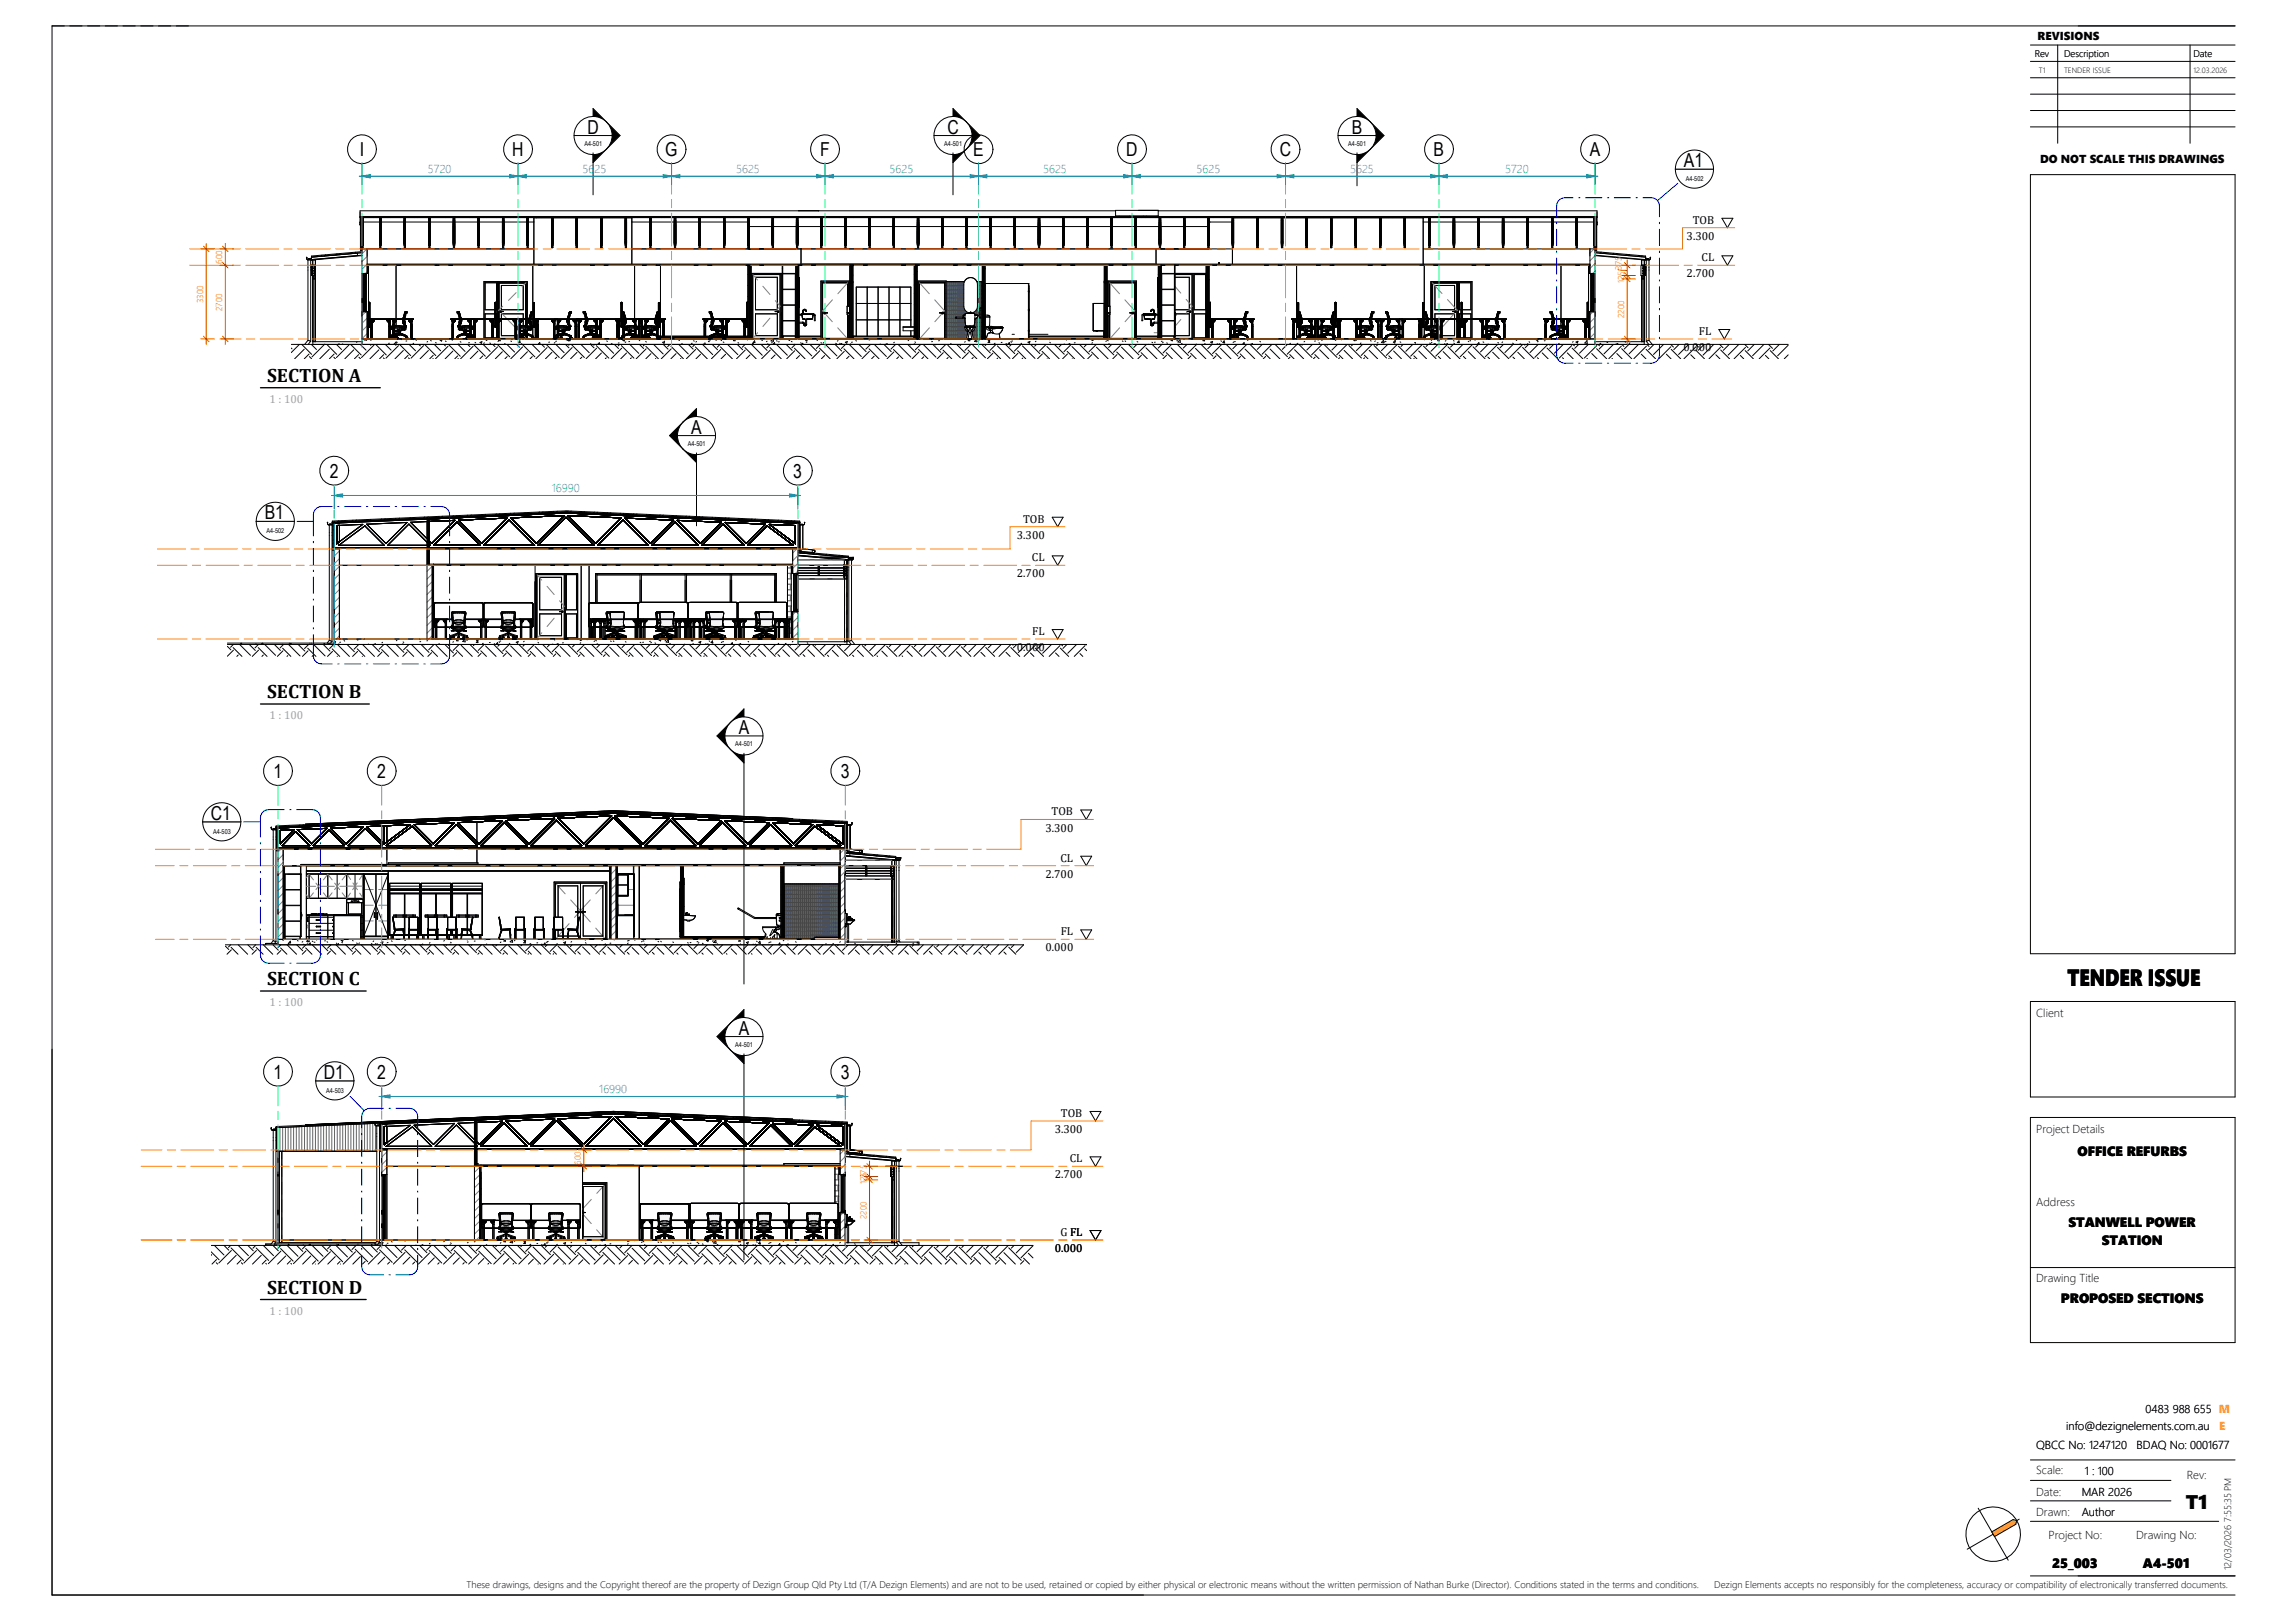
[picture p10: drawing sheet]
<svg xmlns="http://www.w3.org/2000/svg" width="841mm" height="594mm" viewBox="0 0 841 594" stroke-linecap="round" stroke-linejoin="round" font-family="sans-serif">
<defs><g id="words">
<text font-size="8.6" x="757.6" y="361.5">TENDER ISSUE</text>
<text font-size="7.2" x="800.9" y="552.8">T1</text>
<g font-size="7.1">
<text x="215.3" y="49.1">D</text>
<text x="347.2" y="49.1">C</text>
<text x="495.4" y="49.1">B</text>
<text x="131.8" y="57.2">I</text>
<text x="187.7" y="57.2">H</text>
<text x="243.8" y="57.2">G</text>
<text x="300.5" y="57.2">F</text>
<text x="356.6" y="57.2">E</text>
<text x="412.7" y="57.2">D</text>
<text x="469" y="57.2">C</text>
<text x="525.3" y="57.2">B</text>
<text x="582.5" y="57.2">A</text>
<text x="617.1" y="61.2">A1</text>
<text x="97.9" y="139.9">SECTION A</text>
<text x="253.3" y="159">A</text>
<text x="120.8" y="175">2</text>
<text x="290.7" y="175">3</text>
<text x="97" y="190.3">B1</text>
<text x="97.9" y="255.8">SECTION B</text>
<text x="270.7" y="269.1">A</text>
<text x="100.2" y="285">1</text>
<text x="138.2" y="285">2</text>
<text x="308.1" y="285">3</text>
<text x="77.2" y="300.4">C1</text>
<text x="97.9" y="361">SECTION C</text>
<text x="270.7" y="379.3">A</text>
<text x="100.2" y="395.2">1</text>
<text x="118.7" y="395.3">D1</text>
<text x="138.2" y="395.2">2</text>
<text x="308.1" y="395.2">3</text>
<text x="97.9" y="474">SECTION D</text>
</g>
<g font-size="4.9">
<text x="761.3" y="423.6">OFFICE REFURBS</text>
<text x="758" y="449.6">STANWELL POWER</text>
<text x="770.2" y="456.2">STATION</text>
<text x="755.2" y="477.7">PROPOSED SECTIONS</text>
<text x="752" y="574.4">25_003</text>
<text x="785.3" y="574.4">A4-501</text>
</g>
<g font-size="4.2">
<text x="746.7" y="14.8">REVISIONS</text>
<text x="747.6" y="59.6">DO NOT SCALE THIS DRAWINGS</text>
<text x="620.3" y="82">TOB</text>
<text x="618.1" y="87.9">3.300</text>
<text x="623.5" y="95.7">CL</text>
<text x="618.1" y="101.6">2.700</text>
<text x="622.5" y="122.7">FL</text>
<text x="616.9" y="128.6">0.000</text>
<text x="374.9" y="191.5">TOB</text>
<text x="372.6" y="197.4">3.300</text>
<text x="378.1" y="205.7">CL</text>
<text x="372.6" y="211.6">2.700</text>
<text x="378.3" y="232.7">FL</text>
<text x="372.6" y="238.6">0.000</text>
<text x="385.4" y="298.8">TOB</text>
<text x="383.1" y="304.7">3.300</text>
<text x="388.6" y="315.7">CL</text>
<text x="383.1" y="321.6">2.700</text>
<text x="388.7" y="342.7">FL</text>
<text x="383.1" y="348.6">0.000</text>
<text x="746.1" y="372.7">Client</text>
<text x="388.8" y="409.3">TOB</text>
<text x="386.5" y="415.2">3.300</text>
<text x="746.1" y="415.2">Project Details</text>
<text x="392" y="425.9">CL</text>
<text x="386.5" y="431.8">2.700</text>
<text x="746.1" y="442">Address</text>
<text x="388.6" y="452.9">G FL</text>
<text x="392.1" y="452.9">FL</text>
<text x="386.5" y="458.8">0.000</text>
<text x="746.1" y="469.9">Drawing Title</text>
<text x="786.3" y="517.7">0483 988 655</text>
<text x="757.2" y="524">info@dezignelements.com.au</text>
<text x="746.1" y="531.1">QBCC No: 1247120</text>
<text x="783" y="531.1">BDAQ No: 0001677</text>
<text x="746.1" y="540.3">Scale:</text>
<text x="764" y="540.4">1 : 100</text>
<text x="801.3" y="541.8">Rev:</text>
<text x="746.1" y="548.1">Date:</text>
<text x="762.8" y="548.1">MAR 2026</text>
<text x="746.1" y="555.4">Drawn:</text>
<text x="762.8" y="555.4">Author</text>
<text x="750.7" y="564">Project No:</text>
<text x="782.8" y="564">Drawing No:</text>
</g>
<g font-size="4.2" fill="#0080c0">
<text x="156.8" y="63.3">5720</text>
<text x="213.5" y="63.3">5625</text>
<text x="269.8" y="63.3">5625</text>
<text x="326" y="63.3">5625</text>
<text x="382.2" y="63.3">5625</text>
<text x="438.5" y="63.3">5625</text>
<text x="494.7" y="63.3">5625</text>
<text x="551.5" y="63.3">5720</text>
<text x="202.2" y="180.3">16990</text>
<text x="219.6" y="400.5">16990</text>
</g>
<g font-size="4.2" fill="#a3a3a3">
<text x="98.8" y="147.7">1 : 100</text>
<text x="98.8" y="263.6">1 : 100</text>
<text x="98.8" y="368.7">1 : 100</text>
<text x="98.8" y="481.8">1 : 100</text>
</g>
<g font-size="4.2" fill="#e2ec2d">
<text x="813.1" y="517.7">M</text>
<text x="813.3" y="524">E</text>
</g>
<g font-size="3.5">
<text x="745.6" y="20.9">Rev</text>
<text x="756.4" y="20.9">Description</text>
<text x="803.8" y="20.9">Date</text>
<text x="817.6" y="575.4" transform="rotate(-90 817.6 575.4)">12/03/2026 7:55:35 PM</text>
<text x="171" y="581.9">These drawings, designs and the Copyright thereof are the property of Dezign Group Qld Pty Ltd (T/A Dezign Elements) and are not to be used, retained or copied by either physical or electronic means without the written permission of Nathan Burke (Director). Conditions stated in the terms and conditions.</text>
<text x="628.2" y="581.9">Dezign Elements accepts no responsibly for the completeness, accuracy or compatibility of electronically transferred documents.</text>
</g>
<g font-size="3.2" fill="#f00">
<text x="81.4" y="96.7" transform="rotate(-90 81.4 96.7)">600</text>
<text x="594.2" y="98.8" transform="rotate(-90 594.2 98.8)">375</text>
<text x="595.1" y="103.8" transform="rotate(-90 595.1 103.8)">125</text>
<text x="74.4" y="111" transform="rotate(-90 74.4 111)">3300</text>
<text x="81.4" y="114" transform="rotate(-90 81.4 114)">2700</text>
<text x="595.1" y="116.5" transform="rotate(-90 595.1 116.5)">2200</text>
<text x="212.8" y="426.9" transform="rotate(-90 212.8 426.9)">600</text>
<text x="317.5" y="431.7" transform="rotate(-90 317.5 431.7)">375</text>
<text x="317.5" y="434" transform="rotate(-90 317.5 434)">125</text>
<text x="317.5" y="446.7" transform="rotate(-90 317.5 446.7)">2200</text>
</g>
<g font-size="2.8">
<text x="747.2" y="26.8">T1</text>
<text x="756.4" y="26.8">TENDER ISSUE</text>
<text x="803.8" y="26.8">12.03.2026</text>
</g>
<g font-size="2.5">
<text x="214.1" y="53.5">A4-501</text>
<text x="346" y="53.5">A4-501</text>
<text x="494.1" y="53.5">A4-501</text>
<text x="617.7" y="66.4">A4-502</text>
<text x="252" y="163.5">A4-501</text>
<text x="97.7" y="195.4">A4-502</text>
<text x="269.4" y="273.5">A4-501</text>
<text x="78.1" y="305.5">A4-503</text>
<text x="269.4" y="383.7">A4-501</text>
<text x="119.5" y="400.5">A4-503</text>
</g>
</g></defs>
<path d="M335.1 97.2h.9v27h-.9z" fill="#000"/>
<g fill="#fff">
<path d="M335 97.2l.1 27z"/>
<path d="M359.9 97.2l.1 27z"/>
</g>
<path d="M360 97.2h.9v27h-.9z" fill="#000"/>
<g fill="#fff">
<path d="M360.9 97.2l.1 27z"/>
<path d="M376.9 103.9l.1 .9z"/>
<path d="M405.6 97.2l.1 6z"/>
</g>
<path d="M404.7 97.2h.9v6h-.9z" fill="#000"/>
<g fill="#fff">
<path d="M404.6 97.2l.1 6z"/>
<path d="M311.4 97.2l.1 6z"/>
</g>
<path d="M311.5 97.2h.9v6h-.9z" fill="#000"/>
<g fill="#fff">
<path d="M312.4 97.2l.1 6z"/>
<path d="M132.1 79.7l.1 12z"/>
</g>
<path d="M132.2 79.7h.4v12h-.4z" fill="#000"/>
<path d="M584.9 79.7l.2 12z" fill="#fff"/>
<path d="M584.5 79.7h.4v12h-.4z" fill="#000"/>
<g fill="#fff">
<path d="M131.9 79.3h453.3v.4h-453.3z"/>
<path d="M131.9 79.7h453.3z"/>
</g>
<path d="M131.9 77.2h276.9v2h15.6v-2h160.8v2.1h-453.3z" fill="#f8f8f8"/>
<g fill="#fff">
<path d="M583.5 100.7l.1 13z"/>
<path d="M583.1 113.7h1v.5h-1z"/>
<path d="M583.1 100.2h1v.5h-1z"/>
<path d="M133.5 100.7l.1 13z"/>
<path d="M133.1 113.7h1v.5h-1z"/>
<path d="M133.1 100.2h1v.5h-1z"/>
</g>
<path d="M134.5 114.2v10h.4v-10zM134.5 97.2v3h.4v-3z" fill="#000"/>
<g fill="#fff">
<path d="M134.5 97l448.1 .2z"/>
<path d="M134.9 114.2l.1 10zM134.9 97.2l.1 3z"/>
<path d="M114.1 93.8v.4l18.5-1.6v-.4zM584.5 92.2v.4l18.5 1.6v-.4z"/>
<path d="M584.5 92.6l18.5 1.6zM114.1 94.2l18.5-1.6z"/>
<path d="M603.1 95.2h1.3l.4-.3-.4 .3zM112.4 94.9l.4 .3z"/>
</g>
<path d="M582.2 114.2v10h.4v-10zM582.2 97.2v3h.4v-3z" fill="#000"/>
<g fill="#fff">
<path d="M424.4 97.2l.1 27z"/>
<path d="M582.1 114.2l.1 10zM582.1 97.2l.1 3z"/>
</g>
<path d="M424.5 97.2h.9v27h-.9z" fill="#000"/>
<g fill="#fff">
<path d="M425.4 97.2l.1 27z"/>
<path d="M292.6 97.2l.1 27z"/>
</g>
<path d="M291.7 97.2h.9v27h-.9z" fill="#000"/>
<g fill="#fff">
<path d="M291.6 97.2l.1 27z"/>
<path d="M275 97.2l.1 27z"/>
</g>
<path d="M274.1 97.2h.9v27h-.9z" fill="#000"/>
<g fill="#fff">
<path d="M274 97.2l.1 27z"/>
<path d="M442 97.2l.1 27z"/>
</g>
<path d="M442.1 97.2h.9v27h-.9z" fill="#000"/>
<path d="M443 97.2l.1 27z" fill="#fff"/>
<path d="M292.8 124.1l8 .1zM292.8 123.2v.9h8v-.9z" fill="#808080"/>
<g fill="#fff">
<path d="M334.9 123.2l.1 1z"/>
<path d="M359.8 123.2l.1 1z"/>
</g>
<g fill="#808080">
<path d="M336.2 123.2l.1 .9z"/>
<path d="M405.8 124.1l.2 .1zM405.8 123.2l.2 .9z"/>
</g>
<path d="M361 123.2l.1 1z" fill="#fff"/>
<g fill="#808080">
<path d="M377 124.1l27.5 .1zM377 123.2v.9h27.5v-.9z"/>
<path d="M312.6 124.1l22.3 .1zM312.6 123.2v.9h22.3v-.9z"/>
</g>
<path d="M311.2 116l.1 7.2zM311.2 111.2l.1 1z" fill="#f1fdc4"/>
<path d="M416.4 124.1l7.9 .1zM416.4 123.2v.9h7.9v-.9z" fill="#808080"/>
<path d="M346.7 124.1l7.5 .1zM356.7 124.1l3.1 .1zM346.7 103.2v20.9h7.5l.4-2.3a1.91 1.91 0 0 1-.9-1.9l.5-.4h2.5l-.1 .3h.7l-.2 1-.9 1 .5 2.3h3.1v-11l-.5-.2 .5-.2v-9.5h-1.8l.2 1v8a2.73 2.73 0 0 1-2.3 2.6h1.1l.3 .6 1.1 .3a4.1 4.1 0 0 0-1.4 3.7h-3.1l-.3-2.7-.7-1 .7-.3 .3-.6h1.5a2.72 2.72 0 0 1-2.2-2.6v-8l.2-1zM355 121.3l.1 .2zM354.5 120.8l.3 .4zM354.3 120.4l.2 .4zM356.6 120.2l-.1 .3zM359 116.4a.2 .2 0 0 1 .4 0 .2 .2 0 0 1-.4 0zM352.7 116.4a.2 .2 0 0 1 .4 0 .2 .2 0 0 1-.4 0zM350.4 116.2h2.4v.4h-2.4zM350.1 116.4a.2 .2 0 0 1 .4 0 .2 .2 0 0 1-.4 0zM359 112.9l.4 .1v3.3l-.4-.1z" fill="#4b6b83"/>
<g fill="#fff">
<path d="M292.7 101.8l.2 10.8z"/>
<path d="M430.4 97.2l.1 3z"/>
<path d="M286.6 97.2l.2 3z"/>
</g>
<path d="M242 124.1l18 .1zM260 124.2h3.6zM263.7 124.2h2.2zM265.9 124.2l8.1-.1zM258.5 123.2v.9h1.3v-.4l.4-.2 .1 .6h3.1a.42 .42 0 0 1 0-.5 .42 .42 0 0 1 .5-.1v.6h.7v-.9h-.6l-.1 .2-.3-.2h-3.1l-.3 .2-.2-.2zM265.1 123.2v.9h.6l-.1-.4 .4-.4zM273.1 123.2v.9h.9v-.9zM275.1 123.2l.1 .9zM242 123.2v.9h.9v-.9zM243.4 123.2v.9h14.7v-.9zM266.5 123.2v.9h6.2v-.9z" fill="#000"/>
<path d="M408.8 79.2h15.6z" fill="#fff"/>
<g fill="#f4f4f4">
<path d="M568.8 116.5l.3 .4z"/>
<path d="M568.3 114.7l.6 1.8z"/>
<path d="M568.7 118.8l.3-.2-.6 .9z"/>
<path d="M569 117.1l.2 .3z"/>
<path d="M568.8 114.7l.2 .4z"/>
<path d="M568.6 114.4l.3 .3z"/>
<path d="M568.8 119.5v.6z"/>
<path d="M569.2 118.8l-.3 .7z"/>
<path d="M569.6 117.5l-.4 1.3z"/>
<path d="M456.3 116.5l-.1 .4z"/>
<path d="M456.9 114.7l-.6 1.8z"/>
<path d="M456.3 118.6l.6 .9z"/>
<path d="M456.1 117.1l-.1 .3z"/>
<path d="M456.3 114.7v.4z"/>
<path d="M456.5 114.3l-.2 .4z"/>
<path d="M456.3 119.5l.2 .6z"/>
<path d="M456 118.8l.4 .7z"/>
<path d="M455.6 117.5l.4 1.3z"/>
<path d="M522.6 116.5l.3 .4z"/>
<path d="M522.1 114.7l.6 1.8z"/>
<path d="M522.5 118.8l-.3 .7 .6-.9z"/>
<path d="M522.8 117.1l.2 .3z"/>
<path d="M522.6 114.7l.2 .4z"/>
<path d="M522.4 114.4l.3 .3z"/>
<path d="M522.7 119.5l-.1 .6z"/>
<path d="M523 118.8l-.2 .7z"/>
<path d="M523.4 117.5l-.4 1.3z"/>
<path d="M548.7 116.5l-.1 .4z"/>
<path d="M549.3 114.7l-.6 1.8z"/>
<path d="M548.7 118.6l.6 .9z"/>
<path d="M548.5 117.1l-.1 .3z"/>
<path d="M548.7 114.7v.4z"/>
<path d="M548.9 114.3l-.2 .4z"/>
<path d="M548.7 119.5l.2 .6z"/>
<path d="M548.4 118.8l.4 .7z"/>
<path d="M548 117.5l.4 1.3z"/>
<path d="M476.4 116.5l.3 .4z"/>
<path d="M475.9 114.7l.6 1.8z"/>
<path d="M476.3 118.8l-.3 .7 .6-.9z"/>
<path d="M476.6 117.1l.2 .3z"/>
<path d="M476.4 114.7l.2 .4z"/>
<path d="M476.3 114.4l.2 .3z"/>
<path d="M476.5 119.5l-.1 .6z"/>
<path d="M476.8 118.8l-.2 .7z"/>
<path d="M477.2 117.5l-.4 1.3z"/>
<path d="M502.5 116.5l-.1 .4z"/>
<path d="M503.1 114.7l-.6 1.8z"/>
<path d="M502.5 118.6l.6 .9z"/>
<path d="M502.3 117.1l-.1 .3z"/>
<path d="M502.5 114.7v.4z"/>
<path d="M502.7 114.3l-.2 .4z"/>
<path d="M502.5 119.5l.2 .6z"/>
<path d="M502.2 118.8l.4 .7z"/>
<path d="M501.8 117.5l.4 1.3z"/>
<path d="M488.4 116.5l-.2 .4z"/>
<path d="M488.9 114.7l-.5 1.8z"/>
<path d="M488.8 119.3l.1 .2z"/>
<path d="M488.1 117.1v.3z"/>
<path d="M488.4 114.7l-.1 .4z"/>
<path d="M488.6 114.3l-.2 .4z"/>
<path d="M489 119.6l-.2 .2z"/>
<path d="M488 118.8l.4 .7z"/>
<path d="M487.6 117.5l.5 1.3z"/>
<path d="M508.5 116.5l.3 .4z"/>
<path d="M508 114.7l.7 1.8z"/>
<path d="M508.5 118.8l.2-.2-.6 .9z"/>
<path d="M508.8 117.1l.2 .3z"/>
<path d="M508.6 114.7l.1 .4z"/>
<path d="M508.4 114.4l.3 .3z"/>
<path d="M508.6 119.5l-.1 .6z"/>
<path d="M509 118.8l-.3 .7z"/>
<path d="M509.3 117.5l-.3 1.3z"/>
<path d="M148.2 116.5l-.1 .4z"/>
<path d="M148.8 114.7l-.6 1.8z"/>
<path d="M148.2 118.6l.6 .9z"/>
<path d="M148 117.1l-.1 .3z"/>
<path d="M148.3 114.7l-.1 .4z"/>
<path d="M148.5 114.3l-.2 .4z"/>
<path d="M148.2 119.5l.2 .6z"/>
<path d="M147.9 118.8l.4 .7z"/>
<path d="M147.5 117.5l.5 1.3z"/>
<path d="M260.7 116.5l.3 .4z"/>
<path d="M260.2 114.7l.6 1.8z"/>
<path d="M260.6 118.8l.3-.2-.6 .9z"/>
<path d="M260.9 117.1l.2 .3z"/>
<path d="M260.7 114.7l.2 .4z"/>
<path d="M260.6 114.4l.2 .3z"/>
<path d="M260.8 119.5l-.1 .6z"/>
<path d="M261.1 118.8l-.2 .7z"/>
<path d="M261.5 117.5l-.4 1.3z"/>
<path d="M194.4 116.5l-.1 .4z"/>
<path d="M195 114.7l-.5 1.8z"/>
<path d="M194.4 118.6l.6 .9z"/>
<path d="M194.2 117.1l-.1 .3z"/>
<path d="M194.5 114.7l-.1 .4z"/>
<path d="M194.7 114.3l-.2 .4z"/>
<path d="M194.4 119.5l.2 .6z"/>
<path d="M194.1 118.8l.4 .7z"/>
<path d="M193.7 117.5l.5 1.3z"/>
<path d="M168.3 116.5l.3 .4z"/>
<path d="M167.8 114.7l.6 1.8z"/>
<path d="M168.2 118.8l.3-.2-.6 .9z"/>
<path d="M168.5 117.1l.2 .3z"/>
<path d="M168.3 114.7l.2 .4z"/>
<path d="M168.2 114.4l.2 .3z"/>
<path d="M168.4 119.5l-.1 .6z"/>
<path d="M168.7 118.8l-.2 .7z"/>
<path d="M169.1 117.5l-.4 1.3z"/>
<path d="M240.6 116.5l-.1 .4z"/>
<path d="M241.2 114.7l-.6 1.8z"/>
<path d="M240.6 118.6l.6 .9z"/>
<path d="M240.4 117.1l-.1 .3z"/>
<path d="M240.7 114.7l-.1 .4z"/>
<path d="M240.9 114.3l-.2 .4z"/>
<path d="M240.6 119.5l.2 .6z"/>
<path d="M240.3 118.8l.4 .7z"/>
<path d="M239.9 117.5l.5 1.3z"/>
<path d="M214.5 116.5l.3 .4z"/>
<path d="M214 114.7l.6 1.8z"/>
<path d="M214.4 118.8l.3-.2-.6 .9z"/>
<path d="M214.7 117.1l.2 .3z"/>
<path d="M214.5 114.7l.2 .4z"/>
<path d="M214.4 114.4l.2 .3z"/>
<path d="M214.6 119.5l-.1 .6z"/>
<path d="M214.9 118.8l-.2 .7z"/>
<path d="M215.3 117.5l-.4 1.3z"/>
<path d="M228.6 116.5l.3 .4z"/>
<path d="M228.1 114.7l.7 1.8z"/>
<path d="M228.3 119.3l-.1 .2z"/>
<path d="M228.9 117.2l.2 .2z"/>
<path d="M228.7 114.7l.1 .4z"/>
<path d="M228.5 114.4l.3 .3z"/>
<path d="M228.2 119.6l.1 .2z"/>
<path d="M229.1 118.8l-.3 .7z"/>
<path d="M229.5 117.5l-.4 1.3z"/>
<path d="M208.5 116.5l-.2 .4z"/>
<path d="M209 114.7l-.5 1.8z"/>
<path d="M208.5 118.6l.5 .9z"/>
<path d="M208.3 117.1l-.1 .3z"/>
<path d="M208.5 114.7l-.1 .4z"/>
<path d="M208.7 114.3l-.2 .4z"/>
<path d="M208.5 119.5l.1 .6z"/>
<path d="M208.1 118.8l.4 .7z"/>
<path d="M207.7 117.5l.5 1.3z"/>
<path d="M569.5 117.1l.2 .4zM568.9 115.1l.7 1.8z"/>
<path d="M568.7 119.6l.1 .5zM568.3 119.6l.2 .3zM568.4 119.5l.1 .2z"/>
<path d="M455.6 117.1v.4zM456.3 115.1l-.6 1.8z"/>
<path d="M456.4 119.6l.1 .5zM456.9 119.6l-.2 .3zM456.7 119.5v.2l.2-.2z"/>
<path d="M523.3 117.1l.2 .4zM522.7 115.1l.7 1.8z"/>
<path d="M522.5 119.6l.1 .5zM522.1 119.6l.2 .3zM522.2 119.5l.1 .2z"/>
<path d="M548 117.1v.4zM548.7 115.1l-.6 1.8z"/>
<path d="M548.8 119.6l.1 .5zM549.3 119.6l-.2 .3zM549.1 119.5v.2l.2-.2z"/>
<path d="M477.1 117.1l.2 .4zM476.5 115.1l.7 1.8z"/>
<path d="M476.3 119.5l.1 .6zM475.9 119.6l.2 .3zM476 119.5l.1 .2z"/>
<path d="M501.8 117.1v.4zM502.5 115.1l-.6 1.8z"/>
<path d="M502.6 119.6l.1 .5zM503.1 119.6l-.2 .3zM502.9 119.5v.2l.2-.2z"/>
<path d="M487.7 117.1l-.1 .4zM488.3 115.1l-.5 1.8z"/>
<path d="M509.3 117.1l.1 .4zM508.7 115.1l.6 1.8z"/>
<path d="M508.5 119.6v.5zM508.1 119.6l.2 .3zM508.1 119.5l.2 .2z"/>
<path d="M147.6 117.1l-.1 .4zM148.2 115.1l-.6 1.8z"/>
<path d="M148.3 119.6l.1 .5zM148.8 119.6l-.2 .3zM148.6 119.5v.2l.2-.2z"/>
<path d="M261.4 117.1l.2 .4zM260.8 115.1l.7 1.8z"/>
<path d="M260.6 119.6l.1 .5zM260.2 119.6l.2 .3zM260.3 119.5l.1 .2z"/>
<path d="M193.7 117.1v.4zM194.4 115.1l-.6 1.8z"/>
<path d="M194.5 119.6l.1 .5zM195 119.6l-.2 .3zM194.8 119.5v.2l.2-.2z"/>
<path d="M169 117.1l.2 .4zM168.4 115.1l.7 1.8z"/>
<path d="M168.2 119.6l.1 .5zM167.8 119.6l.2 .3zM167.9 119.5l.1 .2z"/>
<path d="M239.9 117.1v.4zM240.6 115.1l-.6 1.8z"/>
<path d="M240.7 119.6l.1 .5zM241.2 119.6l-.2 .3zM241 119.5v.2l.2-.2z"/>
<path d="M215.2 117.1l.2 .4zM214.6 115.1l.6 1.8z"/>
<path d="M214.4 119.6l.1 .5zM214 119.6l.2 .3zM214.1 119.5l.1 .2z"/>
<path d="M229.5 117.1v.4zM228.8 115.1l.6 1.8z"/>
<path d="M207.8 117.1l-.1 .4zM208.4 115.1l-.5 1.8z"/>
<path d="M208.6 119.6v.5zM209.1 119.6l-.2 .3zM208.8 119.5l.1 .2 .1-.2z"/>
</g>
<g fill="#000">
<path d="M132.6 89.9v.9h.5v-.9zM132.6 87.8v1.3h.5v-1.3zM132.6 80.1v.9h.5v-.9z"/>
<path d="M139.1 89.9v.9h.5v-.9zM139.1 87.8v1.3h.5v-1.3zM139.1 80.1v.9h.5v-.9z"/>
<path d="M148.1 89.9v.9h.5v-.9zM148.1 87.8v1.3h.5v-1.3zM148.1 80.1v.9h.5v-.9z"/>
<path d="M157.1 89.9v.9h.5v-.9zM157.1 87.8v1.3h.5v-1.3zM157.1 80.1v.9h.5v-.9z"/>
<path d="M166.1 89.9v.9h.5v-.9zM166.1 87.8v1.3h.5v-1.3zM166.1 80.1v.9h.5v-.9z"/>
<path d="M175.1 89.9v.9h.5v-.9zM175.1 87.8v1.3h.5v-1.3zM175.1 80.1v.9h.5v-.9z"/>
<path d="M184.1 89.9v.9h.5v-.9zM184.1 87.8v1.3h.5v-1.3zM184.1 80.1v.9h.5v-.9z"/>
<path d="M193.1 89.9v.9h.5v-.9zM193.1 87.8v1.3h.5v-1.3zM193.1 80.1v.9h.5v-.9z"/>
<path d="M202.1 89.9v.9h.5v-.9zM202.1 87.8v1.3h.5v-1.3zM202.1 80.1v.9h.5v-.9z"/>
<path d="M211.1 89.9v.9h.5v-.9zM211.1 87.8v1.3h.5v-1.3zM211.1 80.1v.9h.5v-.9z"/>
<path d="M220.1 89.9v.9h.5v-.9zM220.1 87.8v1.3h.5v-1.3zM220.1 80.1v.9h.5v-.9z"/>
<path d="M229.1 89.9v.9h.5v-.9zM229.1 87.9v1.2h.5v-1.3zM229.1 80.1v.9h.5v-.9z"/>
<path d="M238.1 89.9v.9h.5v-.9zM238.1 87.8v1.3h.5v-1.3zM238.1 80.1v.9h.5v-.9z"/>
<path d="M247.1 89.9v.9h.5v-.9zM247.1 87.8v1.3h.5v-1.3zM247.1 80.1v.9h.5v-.9z"/>
<path d="M256.1 89.9v.9h.5v-.9zM256.1 87.8v1.3h.5v-1.3zM256.1 80.1v.9h.5v-.9z"/>
<path d="M265.1 89.9v.9h.5v-.9zM265.1 87.9v1.2h.5v-1.3zM265.1 80.1v.9h.5v-.9z"/>
<path d="M274.1 89.9v.9h.5v-.9zM274.1 87.9v1.2h.5v-1.3zM274.1 80.1v.9h.5v-.9z"/>
<path d="M274.1 89.9v.9h.5v-.9zM274.1 87.9v1.2h.5v-1.3zM274.1 80.1v.9h.5v-.9z"/>
<path d="M283 89.9v.9h.4v-.9zM283 87.8v1.3h.4v-1.3zM283 80.1v.9h.4v-.9z"/>
<path d="M291.9 89.9v.9h.4v-.9zM291.9 87.8v1.3h.4v-1.3zM291.9 80.1v.9h.4v-.9z"/>
<path d="M300.7 89.9v.9h.5v-.9zM300.7 87.8v1.3h.5v-1.3zM300.7 80.1v.9h.5v-.9z"/>
<path d="M309.6 89.9v.9h.4v-.9zM309.6 87.8v1.3h.4v-1.3zM309.6 80.1v.9h.4v-.9z"/>
<path d="M318.5 89.9v.9h.4v-.9zM318.5 87.8v1.3h.4v-1.3zM318.5 80.1v.9h.4v-.9z"/>
<path d="M327.3 89.9v.9h.5v-.9zM327.3 87.8v1.3h.5v-1.3zM327.3 80.1v.9h.5v-.9z"/>
<path d="M336.2 89.9v.9h.4v-.9zM336.2 87.8v1.3h.4v-1.3zM336.2 80.1v.9h.4v-.9z"/>
<path d="M345.1 89.9v.9h.4v-.9zM345.1 87.9v1.2h.4v-1.3zM345.1 80.1v.9h.4v-.9z"/>
<path d="M353.9 89.9v.9h.5v-.9zM353.9 87.8v1.3h.5v-1.3zM353.9 80.1v.9h.5v-.9z"/>
<path d="M362.8 89.9v.9h.4v-.9zM362.8 87.8v1.3h.4v-1.3zM362.8 80.1v.9h.4v-.9z"/>
<path d="M371.7 89.9v.9h.4v-.9zM371.7 87.8v1.3h.4v-1.3zM371.7 80.1v.9h.4v-.9z"/>
<path d="M380.5 89.9v.9h.5v-.9zM380.5 87.8v1.3h.5v-1.3zM380.5 80.1v.9h.5v-.9z"/>
<path d="M389.4 89.9v.9h.4v-.9zM389.4 87.8v1.3h.4v-1.3zM389.4 80.1v.9h.4v-.9z"/>
<path d="M398.3 89.9v.9h.4v-.9zM398.3 87.8v1.3h.4v-1.3zM398.3 80.1v.9h.4v-.9z"/>
<path d="M407.1 89.9v.9h.5v-.9zM407.1 87.8v1.3h.5v-1.3zM407.1 80.1v.9h.5v-.9z"/>
<path d="M416 89.9v.9h.4v-.9zM416 87.8v1.3h.4v-1.3zM416 80.1v.9h.4v-.9z"/>
<path d="M424.8 89.9v.9h.5v-.9zM424.8 87.8v1.3h.5v-1.3zM424.8 80.1v.9h.5v-.9z"/>
<path d="M433.7 89.9v.9h.5v-.9zM433.7 87.8v1.3h.5v-1.3zM433.7 80.1v.9h.5v-.9z"/>
<path d="M442.6 89.9v.9h.4v-.9zM442.6 87.9v1.2h.4v-1.3zM442.6 80.1v.9h.4v-.9z"/>
<path d="M451.6 89.9v.9h.4v-.9zM451.6 87.8v1.3h.4v-1.3zM451.6 80.1v.9h.4v-.9z"/>
<path d="M460.6 89.9v.9h.4v-.9zM460.6 87.9v1.2h.4v-1.3zM460.6 80.1v.9h.4v-.9z"/>
<path d="M469.6 89.9v.9h.4v-.9zM469.6 87.8v1.3h.4v-1.3zM469.6 80.1v.9h.4v-.9z"/>
<path d="M478.6 89.9v.9h.4v-.9zM478.6 87.8v1.3h.4v-1.3zM478.6 80.1v.9h.4v-.9z"/>
<path d="M487.6 89.9v.9h.4v-.9zM487.6 87.8v1.3h.4v-1.3zM487.6 80.1v.9h.4v-.9z"/>
<path d="M496.6 89.9v.9h.4v-.9zM496.6 87.8v1.3h.4v-1.3zM496.6 80.1v.9h.4v-.9z"/>
<path d="M505.6 89.9v.9h.4v-.9zM505.6 87.8v1.3h.4v-1.3zM505.6 80.1v.9h.4v-.9z"/>
<path d="M514.6 89.9v.9h.4v-.9zM514.6 87.8v1.3h.4v-1.3zM514.6 80.1v.9h.4v-.9z"/>
<path d="M523.6 89.9v.9h.4v-.9zM523.6 87.8v1.3h.4v-1.3zM523.6 80.1v.9h.4v-.9z"/>
<path d="M532.6 89.9v.9h.4v-.9zM532.6 87.8v1.3h.4v-1.3zM532.6 80.1v.9h.4v-.9z"/>
<path d="M541.6 89.9v.9h.4v-.9zM541.6 87.8v1.3h.4v-1.3zM541.6 80.1v.9h.4v-.9z"/>
<path d="M550.6 89.9v.9h.4v-.9zM550.6 87.8v1.3h.4v-1.3zM550.6 80.1v.9h.4v-.9z"/>
<path d="M559.6 89.9v.9h.4v-.9zM559.6 87.8v1.3h.4v-1.3zM559.6 80.1v.9h.4v-.9z"/>
<path d="M568.6 89.9v.9h.4v-.9zM568.6 87.8v1.3h.4v-1.3zM568.6 80.1v.9h.4v-.9z"/>
<path d="M577.6 89.9v.9h.4v-.9zM577.6 87.8v1.3h.4v-1.3zM577.6 80.1v.9h.4v-.9z"/>
<path d="M584.1 89.9v.9h.4v-.9zM584.1 87.8v1.3h.4v-1.3zM584.1 80.1v.9h.4v-.9z"/>
</g>
<path d="M106.7 126.2h548.6v5.3h-548.6z" fill="#fff"/>
<g fill="none" stroke="#808080" stroke-width=".37">
<path d="M134.5 91.2l-1.9 1.8M134.5 94l-1.9 1.9M134.5 96.8l-1.9 1.9M134.5 99.6l-.6 .6M584.2 91.2l-1.6 1.5M584.5 93.7l-1.9 1.9M584.5 96.5l-1.9 1.9M584.5 99.3l-.9 .9M134.1 114.2l-1.5 1.5M134.5 116.6l-1.9 1.9M134.5 119.4l-1.9 1.9M184.2 112.2l-1.5 1.5 3.1 3.2"/>
<path d="M186 117.1l2.8 2.8M189.1 107.2l-2.8 2.9M192.7 103.6l-1.4 1.5M275.9 100.6l1.7 2M279.5 104.9l2.7 3M282.1 116.6l-2.5 3M284.1 110.2l1.8 2-1.8 2.1M305 109.9l-3.6 4 3.6 4M310.6 103.6l-3.6 4M336.9 103.6l3.6 4M342.5 109.9l3.6 4-3.5 4M406.6 103.6l3.6 4"/>
<path d="M412.2 109.9l3.6 4-3.5 4M418.4 115.5v1.4M430.5 104.9l2.2 2.5M432.7 117.1l-2.2 2.5M434.7 109.7l2.1 2.5-2.1 2.6M524.8 103.6l3.6 3.9M530.4 109.8l3.6 3.9-2.8 3.2M531 117.1l-2.6 2.9M583.8 114.2l-1.2 1.2M584.5 116.3l-1.9 1.9M584.5 119.1l-1.9 1.9M134.5 122.2l-1.9 1.9"/>
<path d="M189.4 120.6l.8 .8M190.6 121.9l.5 .5M191.5 122.7v.1M191.8 123.1l.9 .9M277.6 121.9l-1.7 2.1M286.6 123.2h.2M307 120.1l3.6 4.1M340.6 120.1l-3.7 4.1M410.3 120.1l-3.7 4.1M422.9 121.9h1.5M430.3 123.2h.2M525.5 123.2l-.7 .8"/>
<path d="M525.9 122.8l-.1 .1M526.5 122.1l-.3 .3M527.9 120.5l-.9 1.1M584.5 122l-1.9 1.9"/>
</g>
<g fill="none" stroke="#000" stroke-width=".37">
<path d="M131.9 79.3h453.3M132.1 79.7v12h.5M132.2 79.3l-.3 .3M132.2 79.7v12M132.6 79.7v46.5M133.1 79.7v11.1h-.5M133.4 79.3l-.4 .4M137.2 79.3l-.4 .4M138.4 79.3l-.4 .4M139.1 79.7v11.1h.5v-11.1M142.2 79.3l-.4 .4M143.4 79.3l-.4 .4"/>
<path d="M147.2 79.3l-.4 .4M148.1 79.7v11.1h.5v-11.1M148.5 79.3l-.4 .4M152.3 79.3l-.4 .4M153.5 79.3l-.4 .4M157.1 79.7v11.1h.5v-11.1M157.3 79.3l-.4 .4M158.5 79.3l-.4 .4M162.3 79.3l-.4 .4M163.5 79.3l-.4 .4M166.1 79.7v11.1h.5v-11.1M167.4 79.3l-.4 .4"/>
<path d="M168.6 79.3l-.4 .4M172.4 79.3l-.4 .4M173.6 79.3l-.4 .4M175.1 79.7v11.1h.5v-11.1M177.4 79.3l-.4 .4M178.6 79.3l-.4 .4M182.4 79.3l-.4 .4M183.7 79.3l-.4 .4M184.1 79.7v11.1h.5v-11.1M187.5 79.3l-.4 .4M188.7 79.3l-.4 .4M192.5 79.3l-.4 .4"/>
<path d="M193.1 79.7v11.1h.5v-11.1M193.7 79.3l-.4 .4M197.5 79.3l-.4 .4M198.8 79.3l-.5 .4M202.1 79.7v11.1h.5v-11.1M202.1 79.8h-6.5v17M202.6 79.3l-.4 .4M202.6 79.8h8.5M203.8 79.3l-.4 .4M207.6 79.3l-.4 .4M208.8 79.3l-.4 .4M211.1 79.7v11.1h.5v-11.1"/>
<path d="M211.6 79.8h8.5M212.6 79.3l-.4 .4M213.8 79.3l-.4 .4M217.6 79.3l-.4 .4M218.9 79.3l-.4 .4M220.1 79.7v11.1h.5v-11.1M220.6 79.8h8.5M222.7 79.3l-.4 .4M223.9 79.3l-.4 .4M227.7 79.3l-.4 .4M228.9 79.3l-.4 .4M229.1 79.7v11.1h.5v-11.1"/>
<path d="M229.6 79.8h1.9v17M232.7 79.3l-.4 .4M234 79.3l-.5 .4M237.8 79.3l-.4 .4M239 79.3l-.4 .4v11.1h-.5v-11.1M242.8 79.3l-.4 .4M244 79.3l-.4 .4M247.1 79.7v11.1h.5v-11.1M247.8 79.3l-.4 .4M249 79.3l-.4 .4M252.8 79.3l-.4 .4M254.1 79.3l-.4 .4"/>
<path d="M256.1 79.7v11.1h.5v-11.1M257.9 79.3l-.4 .4M259.1 79.3l-.4 .4M262.9 79.3l-.4 .4M264.1 79.3l-.4 .4M265.1 79.7v11.1h.5v-11.1M267.9 79.3l-.4 .4M269.2 79.3l-.5 .4M273 79.3l-.4 .4M274.1 79.7v11.5M274.2 79.3l-.4 .4M274.6 79.7v11.1h-.5"/>
<path d="M278 79.3l-.4 .4M279.2 79.3l-.4 .4M283 79.7v11.1h.4v-11.1M283 79.3l-.4 .4M284.2 79.3l-.4 .4M288 79.3l-.4 .4M289.3 79.3l-.4 .4M291.9 79.7v11.1h.4v-11.1M292.7 77.2h.1M293.1 79.3l-.4 .4M294.3 79.3l-.4 .4M298.1 79.3l-.4 .4"/>
<path d="M299.3 79.3l-.4 .4M300 77.2h.1M300.7 79.7v11.1h.5v-11.1M303.1 79.3l-.4 .4M304.4 79.3l-.5 .4M308.2 79.3l-.4 .4M309.4 79.3l-.4 .4M309.6 79.7v11.1h.4v-11.1M313.2 79.3l-.4 .4M314.4 79.3l-.4 .4M318.2 79.3l-.4 .4M318.5 79.7v11.1h.4v-11.1"/>
<path d="M319.4 79.3l-.4 .4M323.3 79.3l-.5 .4M324.5 79.3l-.4 .4M327.3 79.7v11.1h.5v-11.1M328.3 79.3l-.4 .4M329.5 79.3l-.4 .4M333.3 79.3l-.4 .4M334.5 79.3l-.4 .4M336.2 79.7v11.1h.4v-11.1M338.3 79.3l-.4 .4M339.6 79.3l-.4 .4M343.4 79.3l-.4 .4"/>
<path d="M344.6 79.3l-.4 .4M345.1 79.7v11.1h.4v-11.1M348.4 79.3l-.4 .4M349.6 79.3l-.4 .4M353.4 79.3l-.4 .4M353.9 79.7v11.1h.5v-11.1M354.6 79.3l-.4 .4M358.5 79.3l-.5 .4M359.7 79.3l-.4 .4M362.8 79.7v11.1h.4v-11.1M363.5 79.3l-.4 .4M364.7 79.3l-.4 .4"/>
<path d="M368.5 79.3l-.4 .4M369.7 79.3l-.4 .4M371.7 79.7v11.1h.4v-11.1M373.5 79.3l-.4 .4M374.8 79.3l-.4 .4M378.6 79.3l-.4 .4M379.8 79.3l-.4 .4M380.5 79.7v11.1h.5v-11.1M383.6 79.3l-.4 .4M384.8 79.3l-.4 .4M388.6 79.3l-.4 .4M389.4 79.7v11.1h.4v-11.1"/>
<path d="M389.8 79.3l-.4 .4M393.7 79.3l-.5 .4M394.9 79.3l-.4 .4M398.7 79.3l-.4 .4v11.1h.4v-11.1M399.9 79.3l-.4 .4M403.7 79.3l-.4 .4M404.9 79.3l-.4 .4M407.1 79.7v11.1h.5v-11.1M408.7 79.3l-.4 .4M408.8 77.2h-276.9v5.1M408.8 77.1h15.6v2.1h-15.6zM408.8 79.2h15.6"/>
<path d="M408.9 79.2h.1M410 79.3l-.4 .4M410.1 79.2h.1M413.8 79.3l-.4 .4M413.9 79.2h.1M415 79.3l-.4 .4M415.1 79.2h.1M416 79.7v11.1h.4v-11.1M418.8 79.3l-.4 .4M419 79.2h-.1M420 79.3l-.4 .4M420.2 79.2h-.1"/>
<path d="M423.8 79.3l-.4 .4M424 79.2h.1M424.4 77.2h160.8v5.1M424.8 79.7v11.1h.5v-11.1M425 79.3l-.4 .4M428.9 79.3l-.5 .4M430.1 79.3l-.4 .4M433.7 79.7v11.1h.5v-11.1M433.9 79.3l-.4 .4M435.1 79.3l-.4 .4M438.9 79.3l-.4 .4M440.1 79.3l-.4 .4"/>
<path d="M442.6 79.7v11.1h.4M443 79.7v11.5M443.9 79.3l-.4 .4M445.2 79.3l-.4 .4M449 79.3l-.4 .4M450.2 79.3l-.4 .4M451.6 79.7v11.1h.4v-11.1M452 79.8h8.6M454 79.3l-.4 .4M455.2 79.3l-.4 .4M459 79.3l-.4 .4M460.2 79.3l-.4 .4"/>
<path d="M460.6 79.7v11.1h.4v-11.1M461 79.8h8.6M464.1 79.3l-.4 .4M465.3 79.3l-.4 .4M469.1 79.3l-.4 .4M469.6 79.7v11.1h.4v-11.1M470 79.8h8.6M470.3 79.3l-.4 .4M474.1 79.3l-.4 .4M475.3 79.3l-.4 .4M478.6 79.7v11.1h.4v-11.1M479 79.8h8.6"/>
<path d="M479.1 79.3l-.4 .4M480.4 79.3l-.4 .4M484.2 79.3l-.4 .4M485.4 79.3l-.4 .4M487.6 79.7v11.1h.4v-11.1M488 79.8h8.6M489.2 79.3l-.4 .4M490.4 79.3l-.4 .4M494.2 79.3l-.4 .4M495.4 79.3l-.4 .4M496.6 79.7v11.1h.4v-11.1M497 79.8h8.6"/>
<path d="M499.3 79.3l-.4 .4M500.5 79.3l-.4 .4M504.3 79.3l-.4 .4M505.5 79.3l-.4 .4M505.6 79.7v11.1h.4v-11.1M506 79.8h8.6M509.3 79.3l-.4 .4M510.5 79.3l-.4 .4M514.3 79.3l-.4 .4M514.6 79.7v11.1h.4v-11.1M515 79.8h6.5v17M515.6 79.3l-.4 .4"/>
<path d="M519.4 79.3l-.4 .4M520.6 79.3l-.4 .4M524.4 79.3l-.4 .4v11.1h-.4v-11.1M525.6 79.3l-.4 .4M529.4 79.3l-.4 .4M530.6 79.3l-.4 .4M532.6 79.7v11.1h.4v-11.1M534.5 79.3l-.4 .4M535.7 79.3l-.4 .4M539.5 79.3l-.4 .4M540.7 79.3l-.4 .4M541.6 79.7v11.1h.4v-11.1"/>
<path d="M544.5 79.3l-.4 .4M545.7 79.3l-.4 .4M549.5 79.3l-.4 .4M550.6 79.7v11.1h.4v-11.1M550.8 79.3l-.4 .4M554.6 79.3l-.4 .4M555.8 79.3l-.4 .4M559.6 79.7v11.1h.4v-11.1M559.6 79.3l-.4 .4M560.8 79.3l-.4 .4M564.6 79.3l-.4 .4M565.9 79.3l-.5 .4"/>
<path d="M568.6 79.7v11.1h.4v-11.1M569.7 79.3l-.4 .4M570.9 79.3l-.4 .4M574.7 79.3l-.4 .4M575.9 79.3l-.4 .4M577.6 79.7v11.1h.4v-11.1M579.7 79.3l-.4 .4M580.9 79.3l-.4 .4M584.1 79.7v11.1h.4M584.5 79.7v46.5M584.7 79.3l-.4 .4M584.9 79.7v12"/>
<path d="M585.1 79.7v12h-.6M585.2 79.7h-453.3M112.3 94.4h.1M112.4 94.4l.2 .8h1.5M112.5 94.3l-.2 .1M112.5 94.3h.1M112.6 95.1h.1M112.9 95h.5M112.9 95v29.7M113.4 95h.5M113.4 95h.4M113.9 95v30.1"/>
<path d="M114.1 94.3h.1M114.1 94.2v.1M114.6 97.2v-2h1v2h-1.3v3.8h1.2M114.6 95.2h1l-.1 30M114.8 98.2l.6 .8zM114.8 99.1l.5 .9M114.8 97.3l.6 .8zM114.9 99.1h-.1M114.9 99.1l.4 .9M115.3 97.2v.7M115.3 98.1v.8M115.3 99.1v.7"/>
<path d="M115.4 97.2l.1 5h-.8v-1.2M118 93.5l-.4 .4M119.3 93.4l-.4 .4M123.5 93l-.4 .4M124.9 92.9l-.5 .4M129 92.5l-.4 .5M130.4 92.4l-.5 .4M131 92.8v.9M131.9 82v.4M131.9 82.4h.1M131.9 81.5h.1M131.9 81.4h.1"/>
<path d="M131.9 81.4h.2M131.9 82.4h.2M132.2 84.3l-.1 .1M132.2 89.3l-.1 .2M132.2 80.5l-.1 .1M132.2 85.5l-.1 .2M132.2 90.5l-.1 .2M132.6 91.2h63M132.6 93.5l-18.5 1.6M132.6 92.6l-18.5 1.6M132.6 92.2l-18.5 1.6v1.5l18.5-1.6M132.6 81h.5"/>
<path d="M132.6 80.1h.5M132.6 89.1h.5M132.6 87.8h.5M132.6 89.9h.5M133.1 81.4h6M134.5 91.2v9M134.5 97.2h448.1M134.5 96.8h448.1M134.5 97h448.1M134.9 97.5h.1M134.9 99.5h.1M134.9 99.1l.1 .1"/>
<path d="M134.9 97.2v3M134.9 97l.1 .1M135 99.6h.1M135 97.2v27M136.2 97.1v.1M138.5 97l.1 .2M138.9 97l-.1 .1M139.1 81h.5M139.1 80.1h.5M139.1 89.1h.5M139.1 87.8h.5M139.1 89.9h.5"/>
<path d="M139.6 81.4h8.5M144.4 97.1v.1M145.1 97.2v19.7M147.1 97l-.1 .2M148.1 81h.5M148.1 80.1h.5M148.1 89.1h.5M148.1 87.8h.5M148.1 89.9h.5M148.6 81.4h8.5M149.4 97l-.1 .2M157.1 81h.5"/>
<path d="M157.1 80.1h.5M157.1 89.1h.5M157.1 87.8h.5M157.1 89.9h.5M157.6 81.4h8.5M157.6 97l-.1 .2M159.9 97.2h.1M163.1 97l.1 .2M166.1 81h.5M166.1 80.1h.5M166.1 89.1h.5M166.1 87.8h.5"/>
<path d="M166.1 89.9h.5M166.6 81.4h8.5M174 97.1v.1M175.1 81h.5M175.1 80.1h.5M175.1 89.1h.5M175.1 87.8h.5M175.1 89.9h.5M175.6 81.4h8.5M177.2 97l.1 .2M177.6 97l-.1 .2M184.1 81h.5"/>
<path d="M184.1 80.1h.5M184.1 89.1h.5M184.1 87.8h.5M184.1 89.9h.5M184.6 81.4h8.5M185.8 97l-.1 .2M187.7 97l.1 .1M188.1 97.1l-.1 .1M189 97.2h.1M191.3 97v.2M193.1 81h.5M193.1 80.1h.5"/>
<path d="M193.1 89.1h.5M193.1 87.8h.5M193.1 89.9h.5M193.6 81.4h2M195.2 97.2v17.1h-.4M197.2 97.1v.1M202.1 81h.5M202.1 80.1h.5M202.1 89.1h.5M202.1 87.8h.5M202.1 89.9h.5M202.2 97l-.1 .2"/>
<path d="M211.1 81h.5M211.1 80.1h.5M211.1 89.1h.5M211.1 87.8h.5M211.1 89.9h.5M213.9 97v.1M215.9 97l.1 .2M216.3 97l-.1 .2M220.1 81h.5M220.1 80.1h.5M220.1 89.1h.5M220.1 87.8h.5"/>
<path d="M220.1 89.9h.5M229.1 81h.5M229.1 80.1h.5M229.1 89.1h.5M229.1 87.8h.5M229.1 89.9h.5M230 97l.1 .2M230.4 97l-.1 .2M231.5 91.2h220.1M231.5 81.4h6.6M232.5 97.2v19.7M238.1 81h.5"/>
<path d="M238.1 80.1h.5M238.1 89.1h.5M238.1 87.8h.5M238.1 89.9h.5M238.6 81.4h8.5M240.5 97l.1 .1M241.8 97.2h.1M242 97.2v19.7M244 97l.1 .2M244.4 97v.1M247.1 81h.5M247.1 80.1h.5"/>
<path d="M247.1 89.1h.5M247.1 87.8h.5M247.1 89.9h.5M247.6 81.4h8.5M250 97.1v.1M256.1 81h.5M256.1 80.1h.5M256.1 89.1h.5M256.1 87.8h.5M256.1 89.9h.5M256.6 81.4h8.5M257.3 97.1v.1"/>
<path d="M265.1 81h.5M265.1 80.1h.5M265.1 89.1h.5M265.1 87.8h.5M265.1 89.9h.5M265.5 97.1v.1M265.6 81.4h8.5M268.7 97l.1 .2M274 97.5h.1M274 97.2v27M274.1 97.2v27M274.1 81h.5"/>
<path d="M274.1 80.1h.5M274.1 89.1h.5M274.1 87.8h.5M274.1 89.9h.5M274.6 83h8.4M275 97.2v27M275 97.9l.1 .2M275.1 97.2v27M279.2 97v.1M282.8 97v.2M283 81h.4M283 80.1h.4"/>
<path d="M283 89.1h.4M283 87.8h.4M283 89.9h.4M283.4 83h8.5M285.5 97l-.1 .2M286.6 97.2v27M286.8 98.4l-.2 .1M286.8 97.2v3M291.6 97.2v27M291.7 97.2v27M291.9 81h.4M291.9 80.1h.4"/>
<path d="M291.9 89.1h.4M291.9 87.8h.4M291.9 89.9h.4M292.3 83h8.4M292.6 97.2v27M292.7 97.2v27M293.3 97l.1 .1M293.5 91.2v5.6M293.7 97l-.1 .2M294.6 97.2h.1M296 97.2h.1M296.8 97.1l.1 .1"/>
<path d="M300.7 81h.5M300.7 80.1h.5M300.7 89.1h.5M300.7 87.8h.5M300.7 89.9h.5M301.2 83h8.4M302.8 97.2h.1M304.2 97.2h.1M309.6 81h.4M309.6 80.1h.4M309.6 89.1h.4M309.6 87.8h.4"/>
<path d="M309.6 89.9h.4M310 83h8.5M311.4 97.5h.1M311.4 97.2v27M311.5 97.2v6M312.4 97.7l.1 .1M312.4 97.2v6M312.5 97.2v27M313.7 97l-.1 .1M318.5 81h.4M318.5 80.1h.4M318.5 89.1h.4"/>
<path d="M318.5 87.8h.4M318.5 89.9h.4M318.9 83h8.4M321.5 97l.1 .2M321.9 97l-.1 .2M324.2 97l-.1 .2M327.3 81h.5M327.3 80.1h.5M327.3 89.1h.5M327.3 87.8h.5M327.3 89.9h.5M327.8 83h8.4"/>
<path d="M332 97v.1M332.4 97.1l-.1 .1M334.7 97.2h.1M335 97.2v27M335.1 98.6h-.1M335.1 97.2v27M335.5 97l.1 .2M336 97.5h.1M336 99.5h.1M336 97.2v27M336.1 97.2v27M336.2 81h.4"/>
<path d="M336.2 80.1h.4M336.2 89.1h.4M336.2 87.8h.4M336.2 89.9h.4M336.6 83h8.5M345.1 81h.4M345.1 80.1h.4M345.1 89.1h.4M345.1 87.8h.4M345.1 89.9h.4M345.5 83h8.4M346.1 97l.1 .1"/>
<path d="M348.8 97.1v.1M349.6 97.1l.1 .1M350 97v.1M352.4 97l-.1 .2M353.9 81h.5M353.9 80.1h.5M353.9 89.1h.5M353.9 87.8h.5M353.9 89.9h.5M354.4 83h8.4M355.6 97.2h.1M359.9 97.2v27"/>
<path d="M360 97.2v27M360.6 97l-.1 .2M360.9 97.2v27M361 98.3l-.1 .2M361 97.2v27M362.8 81h.4M362.8 80.1h.4M362.8 89.1h.4M362.8 87.8h.4M362.8 89.9h.4M362.9 97.1l-.1 .1M363.2 83h8.5"/>
<path d="M371.7 81h.4M371.7 80.1h.4M371.7 89.1h.4M371.7 87.8h.4M371.7 89.9h.4M372.1 83h8.4M374.3 97l.1 .2M377 97l-.1 .2M380.5 81h.5M380.5 80.1h.5M380.5 89.1h.5M380.5 87.8h.5"/>
<path d="M380.5 89.9h.5M380.5 97v.1M381 83h8.4M384.8 97v.1M388.3 97l.1 .2M388.7 97v.1M389.4 81h.4M389.4 80.1h.4M389.4 89.1h.4M389.4 87.8h.4M389.4 89.9h.4M389.8 83h8.5"/>
<path d="M391.1 97l-.1 .2M393 97h.1M398.3 81h.4M398.3 80.1h.4M398.3 89.1h.4M398.3 87.8h.4M398.3 89.9h.4M398.7 83h8.4M398.9 97l.1 .1M402.4 97.1l.1 .1M404.6 97.2v27M404.7 97.2v6"/>
<path d="M405.2 97l-.1 .2M405.6 97.2v6M405.7 97.2v27M407.1 81h.5M407.1 80.1h.5M407.1 89.1h.5M407.1 87.8h.5M407.1 89.9h.5M407.6 83h8.4M408.4 97.2h.1M416 81h.4M416 80.1h.4"/>
<path d="M416 89.1h.4M416 87.8h.4M416 89.9h.4M416.4 83h8.4M419.2 97v.1M423.6 91.2v5.6M424.4 97.2v27M424.5 97.2v27M424.8 81h.5M424.8 80.1h.5M424.8 89.1h.5M424.8 87.8h.5"/>
<path d="M424.8 89.9h.5M425.3 83h8.4M425.4 97.5h.1M425.4 99.5h.1M425.4 97.2v27M425.5 97.2v27M427.1 97v.2M430.4 97.2v3M430.5 97.4h-.1M430.5 97.2v26h-4.8M432.1 97.1l-.1 .1M433.3 97v.1"/>
<path d="M433.7 81h.5M433.7 80.1h.5M433.7 89.1h.5M433.7 87.8h.5M433.7 89.9h.5M434.2 83h8.4M437.6 97v.1M440.3 97.2h.1M441.1 97l.1 .2M442 97.2v27M442.1 97.2v27M442.6 81h.4"/>
<path d="M442.6 80.1h.4M442.6 89.1h.4M442.6 87.8h.4M442.6 89.9h.4M443 81.4h8.6M443 97.2v27M443.1 97.2v27M445.8 97v.1M446.6 96.8v-.6l.2 .6M451.6 81h.4M451.6 80.1h.4M451.6 89.1h.4"/>
<path d="M451.6 87.8h.4M451.6 89.9h.4M451.6 90.8v6M451.7 97l.1 .2M455.2 97.1l.1 .1M460.3 97l-.1 .2M460.6 81h.4M460.6 80.1h.4M460.6 89.1h.4M460.6 87.8h.4M460.6 89.9h.4M468.5 97l-.1 .2"/>
<path d="M469.6 81h.4M469.6 80.1h.4M469.6 89.1h.4M469.6 87.8h.4M469.6 89.9h.4M470.8 97.2h.1M475.1 97.2v19.7M478.6 81h.4M478.6 80.1h.4M478.6 89.1h.4M478.6 87.8h.4M478.6 89.9h.4"/>
<path d="M479.8 97l.1 .2M487.6 81h.4M487.6 80.1h.4M487.6 89.1h.4M487.6 87.8h.4M487.6 89.9h.4M488.5 97l-.1 .2M490.4 97v.1M493.9 97.1l.1 .1M496.6 81h.4M496.6 80.1h.4M496.6 89.1h.4"/>
<path d="M496.6 87.8h.4M496.6 89.9h.4M496.7 97l-.1 .2M498.6 97v.1M499 97.1l-.1 .1M504.5 97l.1 .2M505.6 81h.4M505.6 80.1h.4M505.6 89.1h.4M505.6 87.8h.4M505.6 89.9h.4M507.2 97.1l-.1 .1"/>
<path d="M508 97.1l.1 .1M514.6 81h.4M514.6 80.1h.4M514.6 89.1h.4M514.6 87.8h.4M514.6 89.9h.4M521.5 91.2h63M521.5 81.4h2.1M521.9 97.2v17.1M523.6 81h.4M523.6 80.1h.4M523.6 89.1h.4"/>
<path d="M523.6 87.8h.4M523.6 89.9h.4M523.6 97.2h.1M524 81.4h8.6M524.8 97v.1M527.2 97l-.1 .2M532.6 81h.4M532.6 80.1h.4M532.6 89.1h.4M532.6 87.8h.4M532.6 89.9h.4M532.6 97l.1 .2"/>
<path d="M533 81.4h8.6M535.4 97l-.1 .2M537.7 97.1l-.1 .1M541.6 81h.4M541.6 80.1h.4M541.6 89.1h.4M541.6 87.8h.4M541.6 89.9h.4M542 81.4h8.6M543.2 97v.1M546.7 97.1l.1 .1M550.6 81h.4"/>
<path d="M550.6 80.1h.4M550.6 89.1h.4M550.6 87.8h.4M550.6 89.9h.4M551 81.4h8.6M551.4 97v.1M551.8 97l-.1 .2M555.3 97v.1M557.3 97l.1 .2M559.6 81h.4M559.6 80.1h.4M559.6 89.1h.4"/>
<path d="M559.6 87.8h.4M559.6 89.9h.4M560 81.4h8.6M560.8 97.1l.1 .1M563.5 97v.1M565.9 97l-.1 .2M568.6 81h.4M568.6 80.1h.4M568.6 89.1h.4M568.6 87.8h.4M568.6 89.9h.4M569 81.4h8.6"/>
<path d="M572 97.2v19.7M577.6 81h.4M577.6 80.1h.4M577.6 89.1h.4M577.6 87.8h.4M577.6 89.9h.4M578 81.4h6.1M580 97l-.1 .2M582.1 97.2v27M582.2 99.3l-.1 .1M582.2 97.2v3M582.6 91.2v9"/>
<path d="M584.1 81h.4M584.1 80.1h.4M584.1 89.1h.4M584.1 87.8h.4M584.1 89.9h.4M584.5 92.6l18.5 1.6M584.5 92.2l18.5 1.6v1.5l-18.5-1.6M584.5 93.5l18.5 1.6M585.1 84l-.2 .2M585.1 89.1l-.2 .1M585.1 80.2l-.2 .2M585.1 85.2l-.2 .2"/>
<path d="M585.1 90.3l-.2 .1M585.1 81.4h.1M585.1 82.4h.1M585.2 81.4h.1M585.2 81.5h.1M585.2 82.3h.1M585.2 82v.4M586.8 92.4l-.4 .4M587.9 92.5l-.4 .4M591.4 92.8l-.4 .4M592.5 92.9l-.4 .4M596 93.2l-.4 .4"/>
<path d="M597.1 93.3l-.3 .4M600.6 93.6l-.3 .4M601.3 97.2h1.5v3.8h-1.5zM601.6 97.2v-2h1l-.1 31M601.6 95.2h.9M601.8 93.7l-.4 .4M601.8 98.2l.6 .8zM601.8 99.1l.6 .9zM601.8 97.3l.6 .8zM602.3 97.2v.7M602.3 98.1v.8M602.3 99.1v.7"/>
<path d="M602.4 97.2v5h-.7v-1.2M603.1 95.2h.1M603 94.3h.1M603 94.2h.1M603.3 95h.5M603.3 95v30.1M603.8 95h.5M603.8 95h.4M604.1 95.2h.1M604.3 95v29.7M604.7 94.3l.1 .1M604.7 94.3h.1"/>
<path d="M604.8 94.5l-.3 .7h-1.4M604.8 94.5h.1M604.8 94.4v.1M604.8 94.4h.1M114.6 101v25.2M114.7 102.2h.7M114.8 100.1l.6 .8zM115.3 100v.8M132.6 100.2h2.4M132.6 114.2h2.4M133.1 113.7h1M133.1 100.7h1"/>
<path d="M133.1 100.2v14M133.5 101.5h.1M133.5 102.5h.1M133.5 103.5h.1M133.5 104.5h.1M133.5 105.5h.1M133.5 106.5h.1M133.5 107.5h.1M133.5 108.5h.1M133.5 109.5h.1M133.5 110.5h.1M133.5 111.5h.1"/>
<path d="M133.5 112.5h.1M133.5 113.5h.1M133.5 100.7v13M133.6 100.7v13M134.1 113.9l-.3 .3M134.1 100.2v14M134.5 114.2v10M134.9 119.8h.1M134.9 114.2v10M135.2 111.3v8.6h.3v-8.6M135.2 110.9v.5M135.2 119.3v.5h.3v-.5"/>
<path d="M135.2 110.8v.5M135.2 110.8h.3M135.2 110.8h.1M135.3 119.7v.1M135.3 119.7v.2M135.3 119.4v.4M135.3 110.9v.3M135.3 110.9v.2zM135.3 110.8h.1M135.3 119.9h.1M135.3 119.8h.1M135.3 119.8v.1"/>
<path d="M135.3 119.3v.5M135.3 110.8v9.1M135.4 119.8v.1M135.4 119.7v.2M135.4 119.7v.1M135.4 110.8v9M135.4 110.8h.1M135.4 119.7v-.3v.4M135.4 110.9v.2zM135.4 110.9v.3M135.4 119.7h-.1M135.4 119.9h.1"/>
<path d="M135.4 119.8h.1M135.5 110.9v.5M135.5 110.8v.5M135.5 110.8h.1M135.5 116.9h.5zM135.9 119.6h.5M135.9 117.5h.4M136 117.5h.1M136 117.1h7M136 117.1l-.1 .8M136 117.4v.1M136 117.4h.2"/>
<path d="M136 117.1h-.5h1.5v.5M136 116.9h7M136 117.5h.2M136 117.4h.1M136 117.4l-.1 6.7M136.1 117.1l-.1 .3M136.2 117.4v.1M136.2 117.5h.1M136.2 117.1v.3M136.3 117.5h.1M136.3 117.5l.1 .3M136.3 118.4h.1"/>
<path d="M136.4 118.3l-.1 5.8M136.7 117.5l-.3 .3M136.7 117.1v.3M136.7 117.4v.1M136.7 117.4h.1M136.8 117.4l-.6 .5 .5-.4M136.8 117.1v.3M136.9 117.1h.1M137 117.6l-.7 .8M137 117.6h.1M137.1 117.6l-.7 .8M137.2 117.1l-.1 .5"/>
<path d="M141.8 117.1l.1 .5M141.9 117.6h.1M141.9 117.6l.7 .8M142 117.6l.6 .8M142.1 117.1h.1M142.2 117.4l.5 .4M142.2 117.4h.1M142.2 117.1v.3M142.2 117.4l.4 .4M142.3 117.1l-.1 .3M142.6 118.3v5.8M142.6 119.6h.1"/>
<path d="M142.6 119.6h.4M142.6 117.5h.4M142.6 117.5v.3M142.6 118.4h.1M142.6 117.5h.1M142.7 117.5h.3M142.7 117.1l.1 .3M142.8 117.4l-.2 .1M142.9 117.1l.1 .3M143 117.5h.1M143 117.4h.1M143 116.9h.5"/>
<path d="M143 117.1h.5M143 117.4v.1M143 117.4h-.2M143 117.1v7M143.1 119.8h-.1M143.1 119.7v.1M143.2 119.7h.1M143.3 119.7l-.2 .1M143.3 119.7h-.1M143.5 117.1h-1.5v.5M143.5 117.1h.5M143.5 116.9h.5"/>
<path d="M143.5 116.9v.2M143.5 117.1h.2M143.8 117.1h1.2v.5M143.9 117.1h7.2M144 116.9h7M144 120l-.4 .1M144 117.5v6.6M144 119.6h.5M144 117.5h.4M144 119.5l-.7 .2M144 117.5h.2M144 117.5h.1"/>
<path d="M144.1 117.5h.3M144.1 117.5h.1M144.2 117.4h.1M144.2 117.1v.3M144.2 117.4v.1M144.3 117.4l-.1 .1M144.3 117.4h.3M144.3 117.4h.1M144.3 117.1v.3M144.4 117.5v.3M144.4 118.4h.1M144.4 117.5h.1"/>
<path d="M144.4 117.5l.2 .1M144.5 119.4l2.3 .1 1.5 .4-.1-.4M144.5 118.2v5.9M144.6 117.4v.2M144.6 117.1v.3M144.7 117.5l-.1 .1M144.8 117.1v.3M144.8 117.4l-.1 .1M144.8 117.4h.1M144.8 117.4l-.6 .5 .5-.4M144.9 117.1h.1M145 117.6l-.6 .8"/>
<path d="M145 117.6h.2M145.1 117.6v1.8M145.2 117.6l-.8 .8M145.4 117.1l-.2 .5M147.5 117.5l.2 1M147.5 117.5l.1 .7M147.6 117.1l-.1 .4zM147.6 118.2l.1 .3M147.6 117.1v.9l.7 1.5M147.7 118.5l.5 1M147.8 117.1v.6a3.4 3.4 0 0 1 .5 3M147.9 117.7v.3"/>
<path d="M147.9 118.1h.1M147.9 118v.1M148 118.1l.1 .2M148 118.2h.1M148 117.4l.2-.3v.5M148 117.4l-.1 .2M148 117.1l-.1 .6 .4-.1M148.1 117.2l-.2 .2M148.1 118.3l.5 1.3M148.1 118.3l.1 .2M148.1 117.6v.1M148.1 118.2h.2"/>
<path d="M148.1 118l.1 .1M148.2 117.1l-.1 .5M148.2 117.6h.1M148.2 117.6v.1M148.2 118.1l.1 .3M148.2 118.6h.1M148.2 118v.1M148.2 119.5h.1M148.2 119.5l.1 .6M148.2 118.5l.3 .3M148.2 118.1l.6 1.4M148.2 118.2h.1"/>
<path d="M148.3 117.6h.1M148.3 118.6l.1 .2M148.3 119.5h.1M148.3 119.5l.1 .6M148.3 119.6h.1M148.3 117.6l.2 .4M148.3 118.2h.1M148.4 119.7v.1M148.4 119.8v.2M148.4 116.5l-.2 .4M148.4 118.8h.1M148.5 118h.1"/>
<path d="M148.5 118.1h-.1M148.5 118v.1M148.5 114.4l-.8 2.5M148.5 114.3l-.9 2.6M148.5 114.3h.4zM148.5 114.3h.3M148.6 119.6v.6M148.6 120v.2M148.7 115.6l-.3 .9M148.8 119.5l-.2 .1M148.8 119.5v.2M148.8 114.7l-.7 2.2"/>
<path d="M148.8 114.3h.4l-.1 .4h-.3M148.8 114.3l-.9 2.6M148.8 119.5h.1M148.9 119.4h.1M148.9 119.4l-.2 .3zM148.8 119.6h.1M148.9 119.7l-.3 .3M148.9 119.7h.1M148.9 114.7l-.5 1.8M148.9 119.7l-.3 .3zM148.9 119.4l.1 .1M148.9 119.6v.1"/>
<path d="M149 119.5l-.1 .1M149 114.3l-.5 .1M149.6 117.1l.2 .5M149.8 117.6h.2M149.8 117.6l.8 .8M150 117.6l.6 .8M150.1 117.1h.1M150.1 117.4l.5 .4M150.1 117.4h.1M150.1 117.1v.3M150.2 117.4l.1 .1M150.2 117.1v.3"/>
<path d="M150.3 117.5l.3 .3M150.3 117.5l.1 .1M150.4 117.1v.3M150.4 117.4v.2M150.5 118.2v5.9M150.5 119.6h.5M150.6 117.5h.4M150.6 117.5v.3M150.6 118.4h.1M150.6 117.5h.1M150.6 117.5l-.2 .1M150.7 117.5h.2"/>
<path d="M150.7 117.4h.1M150.7 117.4l.1 .1M150.7 117.4h-.3M150.7 117.1v.3M150.8 117.5h.1M150.9 117.5h.1M151 117.5v6.6M151 116.9h.5M151 116.9h.5l-.5 .2M151.1 117.1h-1.1v.5M151.2 117.1h.3M165.2 117.1h.5"/>
<path d="M165.2 116.9h.5M165.2 116.9v.2M165.2 117.1h.2M165.5 117.1h1.2v.5M165.6 117.1h7.2M165.7 116.9h7M165.7 117.5v6.6M165.7 119.6h.4M165.7 117.5h.4M165.7 117.5h.2M165.7 117.5h.1M165.8 117.5h.3"/>
<path d="M165.8 117.5h.1M165.9 117.4h.1M165.9 117.1v.3M165.9 117.4v.1M166 117.4l-.1 .1M166 117.4h.3M166 117.4h.1M166 117.1v.3M166.1 117.5v.3M166.1 118.4h.1M166.1 117.5h.1M166.1 117.5l.2 .1"/>
<path d="M166.2 118.2l-.1 5.9M166.3 117.4v.2M166.3 117.1v.3M166.4 117.5l-.1 .1M166.5 117.1v.3M166.5 117.4l-.1 .1M166.5 117.4h.1M166.5 117.4l-.6 .5 .5-.4M166.6 117.1l-.1 .3M166.7 117.6l-.6 .8M166.7 117.6h.2M166.9 117.6l-.8 .8"/>
<path d="M167.1 117.1l-.2 .5M167.6 114.7h.2l.5 1.8M167.6 114.7l.3 .1 .7 2.1M167.7 114.3h.4M167.7 119.5v.1M167.7 119.6l.1 .1M167.7 119.4v.1M167.8 119.7l.3 .3M167.8 119.7l.2 .3M167.8 119.7h.1M167.8 119.7l.2 .3zM167.8 114.3h.1"/>
<path d="M167.8 114.3h.4M167.9 119.5h.1M167.8 119.4h-.1M167.8 119.4h.1M167.8 115l.1 .1M167.8 114.3l1 2.6M167.8 114.3h-.3l.1 .4M167.9 119.5l.1 .2M167.9 119.5l-.1 .2M167.9 119.5l.2 .1M167.9 119.6h.1M168 120v.2"/>
<path d="M168.1 119.6l-.1 .6M168.1 114.3l.1 .1M168.1 116l.2 .5M168.1 118.8h.1M168.2 114.3h.1M168.2 114.4l.8 2.5M168.2 118v.1M168.2 118.1l.1 .1M168.2 114.3l.9 2.6M168.2 118.8h.1M168.3 116.5l.2 .4M168.3 119.8v.2"/>
<path d="M168.3 119.7v.1M168.3 118.2h.1M168.3 118.2h.4M168.3 117.6l-.1 .4M168.4 119.6h-.1M168.4 117.6h.1M168.4 119.5l-.1 .6M168.4 119.5h.1M168.4 117.6h.4M168.4 118.5l-.3 .3M168.5 117.1v.5M168.5 117.1l.3 .5"/>
<path d="M168.5 119.5l-.1 .6M168.5 118l-.4 .8M168.5 119.5h.1M168.5 118.6l-.2 .2M168.5 117.6v.1M168.5 117.1l.1 .5M168.5 117.1h.1M168.5 118l-.6 1.5M168.6 118.4l-.2 .1M168.6 117.6v.1M168.6 118.3v.1M168.6 118.3l-.5 1.3"/>
<path d="M168.6 117.2l.1 .2M168.7 117.1l.1 .6M168.7 118.1l-.1 .2M168.7 118v.1M168.7 118.1h.1M168.8 118h.1M168.8 117.7h.1M168.8 117.7v.3M168.8 117.1l.1 .6a3.4 3.4 0 0 0-.6 3h.1M168.9 118.4l-.5 1.1M169 118.5l-.5 1M169 117.1l-.1 1.3"/>
<path d="M169.1 117.1l.1 .4zM169.2 117.5l-.2 1M171.3 117.1l.2 .5M171.5 117.6h.2M171.5 117.6l.8 .8M171.7 117.6l.6 .8M171.8 117.1h.1M171.8 117.4l.6 .5-.4-.4M171.8 117.4h.1M171.8 117.1v.3M171.9 117.4l.1 .1M171.9 117.1v.3"/>
<path d="M172 117.5l.1 .1M172.1 117.1v.3M172.1 117.4v.2M172.2 118.2v5.9M172.2 119.6h.5M172.2 119.4l-2.3 .1-1.5 .4 .1-.4M172.3 117.5h.4M172.3 117.5v.3M172.3 118.4h.1M172.3 117.5h.1M172.3 117.5l-.2 .1M172.3 117.5h.2"/>
<path d="M172.4 117.1v.3M172.4 117.4h.1M172.4 117.4l.1 .1M172.4 117.4h-.3M172.6 117.5h.1M172.7 120l.4 .1M172.7 119.5l.7 .2M172.7 117.5v6.6M172.7 120l.2 .1M172.7 116.9h.5M172.7 117.1h.5M172.8 117.1h-1.1v.5"/>
<path d="M172.9 117.1h.3M173.2 117.1h.5M173.2 116.9h.5M173.2 116.9v.2M173.2 117.1h.4M173.4 119.7l.2 .1M173.6 117.1h1.1v.5M173.6 117.1v.8M173.6 119.8h.1M173.6 119.6h.4M173.7 117.1h7v7h-.4M173.7 117.1h.1"/>
<path d="M173.7 117.4v.1M173.7 117.4h.2M173.7 116.9h7M173.7 117.5h.2M173.7 117.4l-.1 6.7h.4M173.7 117.4h.1M173.7 117.5h.3M173.8 117.1l-.1 .3M173.9 117.4v.1M173.9 117.5h.1M173.9 117.1v.3M174 117.5h.1"/>
<path d="M174 117.5l.1 .3M174 119.6h.1M174 118.4h.1M174.1 118.3v5.8M174.4 117.1v.3M174.4 117.4l-.3 .4M174.4 117.4h.1M174.5 117.4l-.5 .4M174.5 117.1v.3M174.6 117.1h.1M174.7 117.6l-.7 .8M174.7 117.6h.1"/>
<path d="M174.8 117.6l-.7 .8M174.9 117.1l-.1 .5M177.4 116.9v-13.7h15.7v13.7M177.4 117.1v7.1M177.8 117.1v6.7h2.5M179.5 117.1l.1 .5M179.6 117.6h.1M179.6 117.6l.7 .8M179.7 117.6l.6 .8M179.8 117.1l-.1 .5M179.9 117.4l.5 .5-.4-.4M179.9 117.4h.1"/>
<path d="M179.9 117.1v.3M179.9 117.4l.1 .1M180 117.1l-.1 .3M180 117.5l.3 .3M180.3 118.3v5.8M180.3 119.6h.1M180.3 117.5v.3M180.3 119.6h.4M180.3 117.5h.4M180.3 118.4h.1M180.3 117.5h.1M180.4 117.5h.1"/>
<path d="M180.4 117.5h.3M180.4 117.1l.1 .3M180.5 117.4v.1M180.6 117.1l.1 .3M180.7 117.4h.1M180.7 116.9h.5M180.7 117.1h.5M180.7 117.4v.1M180.7 117.4h-.2M181.2 117.1h-1.5M181.2 116.9v.2M181.4 111.3v8.6h.3v-8.6"/>
<path d="M181.4 110.9v.5M181.4 119.3v.5h.3v-.5M181.4 110.8v.5M181.4 115h-3.6v1.9M181.4 113.5h-3.6v-9.9h4.2v9.9h-.3M181.4 110.8h.3M181.4 110.8h.1M181.5 119.7v.1M181.5 119.7v.2M181.5 119.4v.4M181.5 110.9v.3M181.5 110.9v.2z"/>
<path d="M181.5 110.8h.1M181.5 119.9h.1M181.5 119.8h.1M181.5 119.8v.1M181.5 119.3v.5M181.5 110.8v9.1M181.6 119.8v.1M181.6 119.7v.2M181.6 119.7v.1M181.6 119.3v.5M181.6 110.8v9.1M181.6 110.8h.1"/>
<path d="M181.6 119.4v.4M181.6 110.9v.2zM181.6 110.9v.3M181.6 119.7h-.1M181.6 119.9h.1M181.6 119.8h.1M181.7 117.1h.5M181.7 116.9h.5M181.7 110.9v.5M181.7 110.8v.5M181.7 115h.3v1.9M181.7 110.8h.1"/>
<path d="M181.7 117.1h1.5M182 117.1v6.7h-1.3M182.1 117.9l.1-.8h7.1l-.1 7h-.4M182.1 119.6h.4M182.1 117.5h.4M182.1 117.5h.1M182.2 117.4v.1M182.2 117.4h.2M182.2 116.9h7M182.2 117.5h.1M182.2 117.4l-.1 6.7h.4M182.2 117.4h.1"/>
<path d="M182.3 117.1l-.1 .3M182.3 117.5h.2M182.4 103.2v13.7M182.4 117.4v.1M182.4 117.5h.1M182.4 117.1v.3M182.5 117.5h.1M182.5 117.5l.1 .3M182.5 119.6h.1M182.5 118.4h.1M182.6 118.3v5.8M182.7 116.9v-13.3h10v13.3"/>
<path d="M182.7 117.1v.5M182.7 118.2v6M182.9 117.5l-.3 .3M182.9 116.9v-13.2h9.7v13.2M182.9 118v6.2M182.9 117.4v.1M182.9 117.4v-.3v.4M182.9 117.4h.1M183 117.4l-.6 .5 .5-.4M183 117.1v.3M183.1 117.1l.1 .5M183.2 117.6l-.7 .8"/>
<path d="M183.2 117.6h.1M183.2 114.4h.5M183.3 117.6l-.7 .8M183.3 114.2l.2 .1M183.3 114.2l.1 .1M183.3 114.2h.1M183.4 117.1l-.1 .5M183.4 114.1h.1M183.4 114.1v.2M183.5 114.3h-.1M183.5 114.1l-.2 .1M183.5 114.1v.2"/>
<path d="M183.7 114.1l-.4-.2-.1 .5M183.7 116.9v-1.9h8v1.9M183.7 117.1v5.9h5.1M183.7 104.6h8v8.9h-8zM183.8 114.2l-.1 .2M184.5 114.1h-1M184.5 114.2l-1 .1M184.5 114.1v.1M188 117.1l.1 .5M188.1 117.6h.1M188.1 117.6l.7 .8M188.2 117.6l.6 .8"/>
<path d="M188.3 117.1h.1M188.4 117.4l.5 .4M188.4 117.4h.1M188.4 117.1v.3M188.4 117.4l.1 .1M188.5 117.1l-.1 .3M188.5 117.5l.4 .3M188.5 117.5l.2 .2M188.7 117.7l.1 .1M188.8 118.3v5.8M188.8 119.6h.1M188.8 117.5h.2"/>
<path d="M188.8 117.5v.3M188.8 119.6h.4M188.8 117.5h.4M188.8 118.4h.1M188.8 117.5h.1M188.9 117.5h.1M188.9 117.1l.1 .3M189 117.5h.2M189 117.4v.1M189.1 117.1l.1 .3M189.2 117.5h.1M189.2 117.4h.1"/>
<path d="M189.2 116.9h.5M189.2 117.4v.1M189.2 117.4h-.2M189.3 119.8h-.1M189.3 117.1h-1.1v.5M189.3 117.1h.4M189.5 119.7l-.2 .1M189.7 117.1h-.5M189.7 117.1h.5M189.7 116.9h.5M189.7 116.9v.2M189.7 117.1h.2"/>
<path d="M190 117.1h1.2v.5M190.1 117.1h7.2l-.1 .5M190.2 116.9h13M190.2 120l-.2 .1M190.2 117.5v6.6M190.2 119.6h.4M190.2 117.5h.4M190.2 119.5l-.7 .2M190.2 120l-.4 .1M190.2 117.5h.1M190.3 117.5h.1M190.3 117.5h.2"/>
<path d="M190.4 117.4h.1M190.4 117.1v.3M190.4 117.4v.1M190.5 117.4l-.1 .1M190.5 117.4h.3M190.5 117.4h.1M190.5 117.1v.3M190.5 117.5h.1M190.6 117.5v.3M190.6 118.4h.1M190.6 117.5l.2 .1M190.6 119.4l2.4 .1 1.5 .4-.1-.4"/>
<path d="M190.6 118.2v5.9M190.8 117.4v.2M190.8 117.1v.3M190.9 117.5l-.4 .3M190.9 117.5l-.1 .1M191 117.1v.3M191 117.4l-.1 .1M191 117.4h.1M191 117.4l-.5 .4M191.1 117.1h.1M191.2 117.6l-.6 .8M191.2 117.6h.2"/>
<path d="M191.4 117.6l-.8 .8M191.6 117.1l-.2 .5M191.7 117.1v2.3M192.6 117.1v2.3M192.7 117.1v2.3M193.1 117.1v2.4M193.7 117.5l.2 1M193.7 117.1v.4zM193.8 117.1l.2 1.3M193.9 118.5l.5 1M194 118.4l.5 1.1M194 117.1v.6a3.4 3.4 0 0 1 .5 3"/>
<path d="M194.1 117.7v.3M194.1 117.6h.3M194.1 117.7h.1M194.1 118.1h.1M194.1 118v.1M194.1 118.1l.2 .2M194.2 118.2h.3M194.2 117.1l-.1 .6M194.3 117.2l-.2 .2M194.3 118.3l.5 1.3M194.3 118.3v.1M194.3 117.6v.1"/>
<path d="M194.3 118.4l.1 .1M194.3 118l.1 .1M194.4 117.6h.1M194.4 117.6v.1M194.4 118.1l.6 1.4M194.4 117.1l-.1 .5M194.4 117.1h.1M194.4 118.6l.2 .2M194.4 118v.1M194.4 119.5h.1M194.4 119.5l.1 .6M194.4 117.1l-.3 .5"/>
<path d="M194.4 117.1v.5M194.4 118.5l.3 .3M194.4 118.1l.3 .7M194.4 118.2h.1M194.5 119.5h.1M194.5 119.5l.1 .6M194.5 119.6h.1M194.5 117.6l.2 .4M194.6 119.7v.1M194.6 119.8v.2M194.6 116.5l-.2 .4M194.6 118.8h.1"/>
<path d="M194.7 114.3l-.9 2.6M194.7 118h.1M194.7 118.1l-.2 .1M194.7 118v.1M194.7 114.4l-.8 2.5M194.7 114.3h.1M194.7 114.3h.4zM194.7 114.3h.3M194.8 114.3l-.1 .1M194.8 119.6v.6M194.8 120v.2M194.9 115.6l-.3 .9"/>
<path d="M195 119.6h-.1M195 119.5l-.2 .1M195 119.5v.2M195 119.5l-.1 .2M195 114.3h.4l-.1 .4M195 114.3l-.9 2.6M195 119.5h.1M195.1 119.4h.1M195 119.6h.1M195.1 119.7l-.3 .3zM195.1 119.7l-.3 .3M195.1 119.4v.1"/>
<path d="M195.1 119.6v.1M195.1 119.5v.1M195.2 114.7v2.2M195.2 117.1v6.4M195.3 114.7l-.4 .1-.6 2.1M195.3 114.7h-.2l-.5 1.8M195.5 116.9v-6h.2l.1 6h.4M195.5 117.1v2.8h.2l.1-2.8M195.6 111v.3M195.6 110.9v.3M195.6 119.8v-.3v.4M195.6 117.1v2.8"/>
<path d="M195.6 111h.1M195.6 119.9h.1M195.6 110.9v.1M195.6 119.8v.1M195.6 110.9v6M195.6 110.9h.1M195.7 110.9v.3M195.7 119.8v-.2v.3M195.7 111v.3M195.7 119.8h-.1M195.7 119.9h-.1M195.7 110.9v.1"/>
<path d="M195.7 119.8v.1M195.8 117.1l.2 .5M196 117.6h.2M196 117.6l.8 .8M196.2 117.6l.6 .8M196.2 117.9v6.2M196.2 119.6h.4M196.3 117.1v.3M196.3 117.4l.6 .5-.4-.4M196.3 117.4h.1M196.4 117.4h.1M196.4 117.4l.1 .1"/>
<path d="M196.4 117.1v.3M196.5 117.5h.1M196.5 117.5l.1 .1M196.5 117.1l-.1 .3M196.6 117.5h.1M196.6 117.1v.3M196.6 118.4l.1-.2 .1 5.9M196.6 119.6h.1M196.6 118.4h.1M196.6 117.5v.1M196.6 117.4v.2M196.6 118.3v5.8h-.4"/>
<path d="M196.7 118.3l-.1 .1M196.7 119.6h.5M196.8 117.5h.2M196.8 117.5h.4M196.8 117.5v.3M196.8 118.4h.1M196.8 117.5h.1M196.8 117.5l-.2 .1M196.9 117.1v.3M196.9 117.4h.1M196.9 117.4h.2M196.9 117.4l.1 .1"/>
<path d="M196.9 117.4h-.3M197 117.4h.1M197 117.5h.1M197.1 117.4h-.1M197.1 117.1v.3M197.1 117.5h.1M197.2 117.5v6.6M197.2 116.9h.5zM197.2 117.1h.5M197.2 117.6h.1M197.3 117.6l-.1 .2M197.3 117.1v.5"/>
<path d="M197.7 117.1h-1.5v.5M197.7 117.1h5.6v7h-.4M197.7 116.9v.2M202 117.1l.1 .5M202.1 117.6l.9 .9-.7-.9M202.1 117.6h.2M202.3 117.1l.1 .3M202.4 117.4l.6 .5-.4-.4M202.4 117.4h.1M202.5 117.4l.1 .1M202.5 117.1v.3M202.6 117.5l.3 .3v-.3"/>
<path d="M202.8 118.3v5.8M202.8 119.6h.5M202.9 117.5h.4M202.9 117.5h.1M202.9 117.5h.2M203 117.1v.3M203 117.4l-.1 .1M203.2 117.1v.3M203.2 117.5h.1M203.2 117.4h.1M203.2 116.9h.5M203.2 117.1h.5"/>
<path d="M203.2 117.4l.1 .1M203.2 117.4h-.2M203.3 119.8h.1M203.6 119.7l-.3 .1M203.7 117.1h-1.4v.5M203.7 117.1h.5M203.7 116.9h.5M203.7 116.9v.2M203.8 117.1h.2M203.8 116.9h.4M204.1 117.1h1.1v.5M204.2 117.1h7.7"/>
<path d="M204.2 117.1h.1M204.2 116.9h7.5M204.2 120l-.2 .1M204.3 117.5v6.6h.4v-5.9M204.3 119.6h.4M204.3 117.5h.3M204.3 119.5l-.7 .2M204.3 120l-.5 .1M204.3 117.5h.1M204.3 117.5h.2M204.4 117.5h.1M204.5 117.4h.1"/>
<path d="M204.5 117.1v.3M204.5 117.4l-.1 .1M204.5 117.5h.1M204.5 117.4h.3M204.6 117.1l-.1 .3M204.6 117.5h.1M204.6 117.5v.3M204.6 117.5l.2 .1M204.7 119.4l2.4 .1 1.3 .3M204.8 117.4v.2M204.8 117.1v.3M204.9 117.5l-.1 .1"/>
<path d="M205 117.1v.3M205 117.4l-.1 .1M205 117.4h.1M205.1 117.4l-.6 .5 .4-.4M205.1 117.1v.3M205.2 117.6l-.7 .9 .9-.9M205.2 117.6h.2M205.6 117.1l-.2 .5M207.7 117.5l.8 2M207.8 117.1l-.1 .4zM207.9 117.1v.9l.6 1.5M208.1 117.1l-.1 .6a3.4 3.4 0 0 1 .6 3"/>
<path d="M208.1 117.7l.1 .3M208.2 117.6h.1M208.2 117.7h-.1M208.2 118v.1M208.2 117.6l.3-.5-.1 .5M208.2 118.1h.1M208.2 118.1l.1 .2M208.2 118.2h.4M208.3 117.1l-.1 .6M208.3 117.6h.2M208.3 117.2l-.1 .2M208.3 118.3l.6 1.3"/>
<path d="M208.3 118.3l.1 .1M208.3 117.6v.1M208.4 118.4l.4 .4M208.4 118v.1M208.4 117.1l-.1 .5M208.4 117.6h.1M208.4 119.8l.1 .1M208.4 117.6v.1M208.4 118.1l.6 1.4M208.4 118.6l.2 .2M208.5 119.5v.4M208.5 119.5v.6"/>
<path d="M208.5 118.1l.3 .7M208.5 117.6h.1M208.5 118.2h.1M208.5 119.9h.1M208.5 119.5h.1M208.6 119.5v.6M208.6 119.6h.1M208.6 117.6h.1M208.6 118.2h.1M208.6 119.7v.1M208.6 119.8v.2M208.6 117.6l.1 .4"/>
<path d="M208.6 116.5l-.1 .4M208.7 118.8h.1M208.7 118h.1M208.7 118.1h.1M208.7 118v.1M208.8 114.4l-.9 2.5M208.8 114.3l-.9 2.6M208.8 114.3h.4zM208.8 114.3h.3M208.9 119.6v.6M208.9 120v.2M208.9 115.6l-.3 .9"/>
<path d="M209 119.6h.1M209 119.5l.1 .2M209 119.5l-.1 .1M209.1 114.3h.3v.4M209.1 114.3l-.9 2.6M209 119.5h.1M209.1 119.4h.1M209.1 119.4l.1 .2M209.1 119.7l-.2 .3M209.1 119.7h.1M209.2 119.7l-.3 .3zM209.2 119.7l-.3 .3"/>
<path d="M209.2 119.7l-.4 .3M209.2 119.6v.1M209.2 114.3l-.4 .1M209.4 114.7l-.4 .1-.7 2.1M209.4 114.7h-.2l-.6 1.8M209.9 117.1l.1 .5M210 117.6h.2M210 117.6l.9 .8M210.2 117.6l.7 .8M210.3 117.1l.1 .3M210.4 117.4l.6 .5-.5-.4M210.4 117.4h.1"/>
<path d="M210.4 117.4l.1 .1M210.5 117.1l-.1 .3M210.5 117.5l.2 .1M210.6 117.1l.1 .3M210.7 117.4v.2M210.8 118.2v5.9h.4M210.8 119.6h.4M210.9 117.5h.3v6.6M210.9 117.5l-.1 .3M210.9 118.4h.1M210.9 117.5h.1M210.9 117.5l-.2 .1"/>
<path d="M210.9 117.1v.3M210.9 117.5h.3M210.9 117.4h.1M211 117.4v.1M211 117.4h-.3M211 117.1v.3M211 117.5h.2M211.1 117.5h.1M211.2 117.1h.5M211.4 117.1h.3zM211.4 116.9h.5M211.7 117.1h1.2v.5"/>
<path d="M211.8 117.1h7.2M211.9 116.9l-1.7 .2v.5M211.9 116.9h7M211.9 117.5v6.6M211.9 119.6h.4M211.9 117.5h.4M211.9 117.5h.1M212 117.5h.1M212.1 117.4h.1M212.1 117.1v.3M212.1 117.4v.1M212.1 117.5h.1"/>
<path d="M212.2 117.4l-.1 .1M212.2 117.4h.2M212.2 117.4h.1M212.2 117.5h.1M212.3 117.5v.3M212.3 118.4h.1M212.3 117.5l.2 .1M212.3 118.2v5.9M212.4 117.4l.1 .2M212.5 117.1l-.1 .3M212.6 117.5l-.4 .3M212.6 117.5l-.1 .1"/>
<path d="M212.7 117.1v.3M212.7 117.4l-.1 .1M212.7 117.4h.1M212.7 117.4l-.5 .4M212.8 117.1h.1M212.9 117.6l-.6 .8M212.9 117.6h.2M213.1 117.6l-.8 .8M213.3 117.1l-.2 .5M213.8 114.7h.2M213.9 114.3l.5 .1M213.9 119.5v.1"/>
<path d="M213.9 119.6l.1 .1M213.9 119.4v.1M214.1 114.3h.1M214 119.7l.3 .3M214 119.7l.2 .3M214 119.7l.2 .3zM214 114.7l.5 1.8M214 119.7h.1M214.1 119.5h.1M214 119.4h-.1M214 119.4l.2 .3zM214 119.4h.1"/>
<path d="M214 115l.1 .1M214 114.3l1 2.6M214 114.3h-.3v.4M214 114.3h.3M214 114.7l.8 2.2M214.1 119.5l-.1 .2M214.1 119.5l.2 .1M214.2 120v.2M214.3 119.6l-.1 .6M214.3 116l.2 .5M214.3 118.8h.1M214.3 114.3l1 2.6"/>
<path d="M214.4 114.4l.8 2.5M214.4 118v.1M214.4 118.1h.1M214.4 118.8h.1M214.5 118.2h.1M214.5 116.5l.2 .4M214.5 119.8v.2M214.5 119.7v.1M214.5 118.2h.4M214.5 117.6l-.1 .4M214.6 119.6h-.1M214.6 117.6h.1"/>
<path d="M214.6 119.5l-.1 .6M214.6 119.5h.1M214.6 118.6l-.1 .2M214.6 117.6l.4 .1M214.6 118.5l-.3 .3M214.7 119.5l-.1 .6M214.7 118l-.4 .8M214.7 119.5h.1M214.7 118.6h-.1M214.7 117.6v.1M214.7 117.1l.1 .5M214.7 118l-.6 1.5"/>
<path d="M214.8 117.6v.1M214.8 118.3l-.2 .2M214.8 118.3l-.5 1.3M214.8 117.2l.1 .2M214.9 117.1l.1 .6M214.9 117.4l-.2-.3v.5M214.9 117.4l.1 .2M214.9 118.1l-.1 .2M214.9 118.1h.1M215 118h.1M215 117.6v.1M215 117.7v.3"/>
<path d="M215 117.1l.1 .6a3.4 3.4 0 0 0-.6 3h.1M215.2 117.1v.9l-.6 1.5M215.3 117.1l.1 .4zM215.4 117.5l-.7 2M217.5 117.1l.2 .5M217.7 117.6h.2M217.7 117.6l.8 .8M217.9 117.6l.6 .8M218 117.1h.1M218 117.4l.6 .5-.4-.4M218 117.4h.1M218 117.1v.3"/>
<path d="M218.1 117.4h.1M218.1 117.4l.1 .1M218.1 117.1v.3M218.1 117.5h.1M218.2 117.5l.1 .1M218.2 119.4l-2.4 .1-1.2 .4 .1-.4M218.2 119.4h.2M218.3 117.1v.3M218.3 117.4v.2M218.4 118.2v5.9M218.4 119.6h.5M218.5 117.5h.2"/>
<path d="M218.5 117.5h.4M218.5 117.5v.3M218.5 118.4h.1M218.5 117.5h.1M218.5 117.5l-.2 .1M218.6 117.1v.3M218.6 117.4h.1M218.6 117.4l.1 .1M218.6 117.4h-.3M218.7 117.5h.1M218.7 117.5h.2M218.8 117.5h.1"/>
<path d="M218.9 120l.4 .1M218.9 119.5l.7 .2M218.9 117.5v6.6M218.9 116.9h.5M218.9 117.1h.5M219 117.1h-1.1v.5M219.1 117.1h.3M219.4 117.1h.5M219.4 116.9h.5M219.4 116.9v.2M219.4 117.1h1.5v.5M219.6 119.7l.2 .1"/>
<path d="M219.6 119.7h.1M219.8 119.7v.1M219.8 119.8h.1M219.8 117.4h.1M219.8 117.4v6.7M219.8 119.6h.4M219.8 117.5h.4M219.8 117.5h.1M219.9 117.1h7M219.9 117.1l-.1 .8M219.9 117.4v.1M219.9 117.4h.2"/>
<path d="M219.9 116.9h7.7M219.9 117.5h.1M219.9 117.4h.1M220 117.1l-.1 .3M220 117.5h.2M220.1 117.4v.1M220.1 117.5h.1M220.1 117.1v.3M220.2 117.5h.1M220.2 117.5l.1 .3M220.2 119.6h.1M220.2 118.4h.1"/>
<path d="M220.3 118.3v5.8M220.6 117.1v.3M220.6 117.4l-.3 .4M220.6 117.4h.1M220.7 117.4l-.5 .4M220.7 117.1v.3M220.8 117.1h.1M220.9 117.6l-.7 .8M220.9 117.6h.1M221 117.6l-.7 .8M221.1 117.1l-.1 .5M225.6 117.1h.2v.5"/>
<path d="M225.6 116.9h.4M225.8 117.6h.1M225.8 117.6l.7 .8M225.9 117.6l.6 .8M226 117.1h.1M226.1 117.9v6.2h.4M226.1 119.6h.8M226.1 117.4l.5 .5-.4-.4M226.1 117.4h.1M226.1 117.1v.3M226.1 117.4l.1 .1M226.2 117.1l-.1 .3"/>
<path d="M226.2 117.5l.3 .3M226.2 117.5h.2M226.2 117.5h.1M226.3 117.4h.1M226.3 117.1v.3M226.3 117.4l-.1 .1M226.3 117.4h.3M226.4 117.1l-.1 .3M226.4 117.5h.1M226.4 117.5v.2M226.4 117.5l.1 .1M226.4 118.3l-.1 .2z"/>
<path d="M226.5 118.3v5.8M226.5 117.7v.1M226.5 117.5v.3M226.5 117.5h.4M226.5 118.4h.1M226.5 117.5h.1M226.6 117.5h.3M226.6 117.4v-.3l.1 .3M226.6 117.4v.1M226.7 117.4l-.2 .1M226.8 117.1l.1 .3M226.9 117.5h.1"/>
<path d="M226.9 117.4h.1M226.9 116.9h.5zM226.9 117.1h.5M226.9 117.4v.1M226.9 117.4h-.2M226.9 117.1v7M227 117.6h.2M227 117.1h-1.1v.5M227 117.6l-.1 .1M227.2 117.6l-.3 .3M227.4 117.1h-.4v.5M227.4 116.9l-.2 .7"/>
<path d="M227.4 117.1h.2M227.6 111.3v8.6h.3v-8.6M227.6 110.9v.5M227.6 119.3v.5h.3v-.5M227.6 110.8v.5M227.6 110.8h.3M227.6 110.8h.1M227.7 119.7v.1M227.7 119.7v.2M227.7 119.7v-.3v.4M227.7 110.9v.3M227.7 110.9v.2z"/>
<path d="M227.7 110.8h.1M227.7 119.9h.1M227.7 119.8h.1M227.7 119.8v.1M227.7 110.8v9M227.8 119.8v.1M227.8 119.7v.2M227.8 119.7v.1M227.8 110.8v9M227.8 110.8h.1M227.8 119.7v-.3v.4M227.8 110.9v.2"/>
<path d="M227.8 110.9v.3M227.8 119.7h-.1M227.8 119.9h.1M227.8 119.8h.1M227.9 110.9v.5M227.9 110.8v.5M227.9 114.3h.3M227.9 116.9h15.5M227.9 110.8h.1M227.9 114.7h.1M227.9 116.9h.5zM227.9 114.7h.2l.5 1.8"/>
<path d="M227.9 114.7l.4 .1 .6 2.1M228 114.3l.5 .1M228.1 119.5v.1M228.1 119.6v.1M228.1 119.4v.1M228.1 114.3h.4zM228.1 119.7l.2 .2M228.1 119.7h.1M228.1 119.7l.2 .2zM228.2 119.5h.1M228.2 119.4h-.1M228.3 119.5h.1"/>
<path d="M228.2 115v.1M228.2 114.3l.9 2.6M228.2 114.3h.3M228.2 119.5l.1 .1M228.2 119.5v.2M228.3 119.5v.1M228.3 117.1h1.1v.5M228.3 119.3l-.1 .2M228.3 119.6h.4M228.3 117.5h.4M228.3 117.5h.1M228.4 117.1h7v7"/>
<path d="M228.4 117.1h.1M228.4 117.4l-.1 .1M228.4 117.4h.2M228.4 117.1h-.5h.4v.8M228.4 117.5h.2M228.4 117.4l-.1 6.7h.4M228.4 117.4h.1M228.5 117.1l-.1 .3M228.5 116l.1 .5M228.5 114.3l.9 2.6M228.5 114.4l.8 2.5M228.6 117.4v.1"/>
<path d="M228.6 117.5h.1M228.6 116.5l.2 .4M228.6 117.1v.3M228.7 119.6h.1M228.7 117.5l.1 .3M228.7 118.4h.1M228.7 117.5h.1M228.7 117.5l.1 .1M228.7 117.6h.1M228.7 117.6h.2M228.8 117.6v.2M228.8 117.6h.1"/>
<path d="M228.8 118.3v5.8M228.8 119.5v.1M228.8 117.1l.1 .5M228.8 117.1l.3 .4M228.8 118.6h.1M228.9 117.6v.1M228.9 117.1l.1 .5h-.2M228.9 118.4l-.1 .1M228.9 118.3v.1M229 118.3l-.2 .4M229 117.2l.1 .2M229 118.2h.1"/>
<path d="M229 117.1l.1 .3-.3 .4M229 118.1v.2M229.1 118.1h.1M229.1 118.1h-.1M229.1 117.1v.3M229.1 118h.1M229.1 117.4h.1M229.2 117.4l-.5 .4M229.2 117.1v.3M229.3 117.8l-.5 1.2M229.3 117.1h.1M229.3 118.5l-.5 1"/>
<path d="M229.4 117.6l-.7 .8M229.4 117.6h.1M229.4 117.6l-.6 1.8M229.5 117.1v.5M229.5 117.6l-.7 .8M229.5 117.1v.4M229.5 117.5l-.2 1M229.6 117.1h-.1M229.7 119.5l-.9 .4M230.7 119.4l-1 .1M231.7 117.1l.1 .5M231.8 117.6h.2"/>
<path d="M231.8 117.6l.9 .8M232 117.6l.7 .8M232.1 117.1l.1 .3M232.2 117.4l.6 .5-.5-.4M232.2 117.4h.1M232.2 117.4l.1 .1M232.3 117.1l-.1 .3M232.3 119.4h.1M232.3 119.4h-1.6M232.3 117.5l.2 .1M232.4 119.4h.2M232.4 117.1l.1 .3"/>
<path d="M232.5 117.4v.2M232.5 118.3v1.1M232.6 118.2v5.9h.4M232.6 119.6h.4M232.7 117.5h.3v6.6M232.7 117.5l-.1 .3M232.7 118.4h.1M232.7 117.5h.1M232.7 117.5l-.2 .1M232.7 117.5h.2M232.7 117.1v.3M232.7 117.4h.1"/>
<path d="M232.8 117.4v.1M232.8 117.4h-.3M232.8 117.1v.3M232.8 117.5h.1M232.9 117.5h.1M233 120l.5 .1M233 119.5l.7 .2M233 120l.3 .1M233.2 116.9h.8M233.3 117.1h.2M233.5 117.1h-1.5v.5M233.6 117.1h.7"/>
<path d="M233.6 117.1h.4M233.7 119.7l.3 .1M234 119.8h.1M234 119.6h.4M234 117.5h.3M234 117.5h.2M234 117.1v.8M234 117.4v.1M234 117.4h.2M234.1 117.4l-.1 6.7h.4M234.1 117.4h-.1M234.1 117.1v.3"/>
<path d="M234.2 117.1h.1M234.2 117.4v.1M234.2 117.5l.2 .1M234.3 117.6l.8 .9-.7-.9M234.3 117.1v.5M234.3 117.1l-.1 .3M234.4 117.7l-.1 .2zM234.4 118.3v5.8M234.5 117.1l.1 .3M234.6 117.4l.5 .5-.4-.4M234.6 117.4h.1M234.6 117.4l.1 .1"/>
<path d="M234.6 117.4l.1-.3 .1 .3M234.7 118l-.4 .5 .4-.4M234.7 117.5l.3 .3M234.8 117.4l-.1 .1M234.8 117.4h.1M234.9 117.4l-.2 .1M234.9 117.1v.3M235 118.3v5.8M235 119.6h.4M235 117.1v.5M235 117.6l-.1 .1M235 117.7v.1"/>
<path d="M235 117.5h.2M235 117.5v.3M235 117.5h.4M235 117.5h.1M235.1 117.5h.1M235.1 117.5h.3M235.1 117.5l-.1 .1M235.2 117.4v.1M235.2 117.4l-.1-.3v.4M235.3 117.1l.1 .3M235.4 117.4h.1M235.4 116.9h.5z"/>
<path d="M235.4 117.1h.5M235.4 117.4v.1M235.4 117.4h-.2M235.5 119.8h-.1M235.7 119.7l-.2 .1M235.9 117.1h-1.5v.5M235.9 116.9h.5zM235.9 117.1h.5M235.9 116.9v.2M235.9 117.1h.2M236.4 120l-.2 .1M236.4 119.6h.4"/>
<path d="M236.4 119.5l-.7 .2M236.4 120l-.4 .1M236.4 117.5h.2M236.4 117.5h.1M236.5 117.5h.1M236.6 117.4h.1M236.6 117.1v.3M236.6 117.4v.1M236.6 117.5h.1M236.7 117.4l-.1 .1M236.7 117.4h.2M236.7 117.4h.1"/>
<path d="M236.7 117.1v.3M236.7 117.5h.1M236.8 117.5h-.4v6.6h.4M236.8 117.5v.3M236.8 118.4h.1M236.8 117.5l.2 .1M236.8 118.2v5.9M236.9 117.4l.1 .2M237 117.1l-.1 .3M237.1 119.4h-.3M237.1 117.5l-.1 .1M237.1 119.4h.1"/>
<path d="M237.1 119.4l2.4 .1 1.2 .4M237.2 117.1v.3M237.2 117.4l-.1 .1M237.2 117.4h.1M237.2 117.4l-.6 .5 .5-.4M237.3 117.1l-.1 .3M237.4 117.6l-.6 .8M237.4 117.6h.2M237.4 117.6v-.5h-1.2h7.3h-1.1v.5M237.6 117.6l-.8 .8M237.8 117.1l-.2 .5M239.8 117.1h.1"/>
<path d="M239.9 117.5l.7 2M239.9 117.1v.4zM240 117.5l.7 2M240 117.1v.4M240.2 117.1v.6a3.4 3.4 0 0 1 .5 3v.3M240.3 117.7v.3M240.3 117.6h.3M240.3 117.7h.1M240.3 117.6l.3-.5v.5M240.3 118.1h.1M240.3 118v.1M240.4 118.2h.3"/>
<path d="M240.4 118.1l.1 .2M240.4 118.1h.1M240.4 117.1l-.1 .6M240.5 117.2l-.2 .2M240.5 118.3l.5 1.3M240.5 118.3v.1M240.5 117.6v.1M240.5 118.4l.4 .4M240.5 118l.1 .1M240.6 117.6h.1M240.6 117.6v.1M240.6 118.1l.6 1.4"/>
<path d="M240.6 118.6l.2 .2M240.6 118v.1M240.6 119.5l.1 .4M240.6 119.5l.1 .6M240.6 118.1l.3 .7M240.6 119.6v.3M240.6 118.2h.1M240.7 117.5h.1M240.7 117.5h.4M240.7 117.5v.1M240.7 119.5h.1M240.7 119.5l.1 .6"/>
<path d="M240.7 119.6h.1M240.7 117.5h.3M240.7 117.6h.1M240.7 118.2h.1M240.8 119.7v.1M240.8 119.8v.2M240.8 117.1v.3M240.8 117.6l.1 .4M240.8 116.5l-.2 .4M240.8 118.8h.1M240.8 117.4v.1M240.9 118h.1"/>
<path d="M240.9 118.1h-.1M240.9 118v.1M240.9 118.8h.1M240.9 114.4l-.8 2.5M240.9 114.3l-.9 2.6M240.9 114.3h.4zM240.9 114.3h.3M241 117.1v.3M241 117.5h.1M241 117.4h.1M241 119.6v.6M241 117.4l.1 .1"/>
<path d="M241 117.4h-.2M241 120v.2M241.1 117.1h.2v2.4M241.1 115.6l-.3 .9M241.1 119.9v.6M241.2 119.6h-.1M241.2 117.1h-.6l-.1 .5M241.2 117.1l-.1 2.2M241.2 119.5v.2M241.2 119.5l-.2 .1M241.2 119.5l-.2 .2M241.2 114.3h.4l-.1 .4"/>
<path d="M241.2 114.3l-.9 2.6M241.3 119.4h.1M241.2 119.5h.1M241.3 119.7h.1M241.3 114.8v2.1h-.3M241.3 119.7l.2 .2M241.3 119.7l-.3 .3zM241.3 119.7l-.3 .3M241.3 119.4v.1M241.3 119.6v.1M241.3 119.5v.1M241.4 111v.3"/>
<path d="M241.4 110.9v.3M241.4 119.8v-.3v.4M241.4 117.1v2.8M241.4 111h.1M241.4 110.9v.1M241.4 114.7v2.2M241.4 119.8v.1M241.4 119.9h.1M241.4 110.9v3.4l-.5 .1M241.4 110.9h.1M241.5 117.1v2.8M241.5 110.9v.3"/>
<path d="M241.5 119.8v-.2v.3M241.5 111v.3M241.5 119.8h-.1M241.5 119.9h-.1M241.5 110.9v.1M241.5 119.8v.1M241.5 114.7l-.4 .1-.6 2.1M241.5 114.7h-.2l-.5 1.8M241.5 110.9l-.1 3.4M241.5 110.9h-.2v3.4M241.5 114.6v2.3M242 117.1v7.1"/>
<path d="M242 117.1l.2 .5M242.2 117.6h.2M242.2 117.6l.8 .8M242.4 117.6l.6 .8M242.5 117.1v.3M242.5 117.4l.6 .5-.4-.4M242.5 117.4h.1M242.6 117.4l.1 .1M242.6 117.1v.3M242.7 117.5l.1 .1M242.8 117.1v.3M242.8 117.4v.2"/>
<path d="M242.9 118.2v5.9M242.9 119.6h.5M243 117.5h.4M243 117.5v.3M243 118.4h.1M243 117.5h.1M243 117.5l-.2 .1M243.1 117.1v.3M243.1 117.4h.1M243.1 117.4v.1M243.1 117.4h-.3M243.1 117.4l.1 .1"/>
<path d="M243.2 117.5h.1M243.2 117.5h.2M243.4 117.5v6.6h-.5M243.4 116.9h.5M243.4 117.1h.5M243.6 117.1h.3M243.9 116.9v.2M257.6 117.1h.5M257.6 116.9h.5M257.6 116.9v.2M257.6 117.1h.2M258.1 116.9h7"/>
<path d="M258.1 117.5v6.6h.4M258.1 119.6h.4M258.1 117.5h.4M258.1 117.5h.2M258.1 117.5h.1M258.2 117.5h.1M258.2 117.5h.2M258.3 117.4h.1M258.3 117.1v.3M258.3 117.4v.1M258.4 117.4l-.1 .1M258.4 117.4h.2"/>
<path d="M258.4 117.4h.1M258.4 117.1v.3M258.4 117.5h.1M258.5 117.5v.3M258.5 118.4h.1M258.5 117.5l.2 .1M258.5 118.2v5.9M258.6 117.4l.1 .2M258.7 117.1l-.1 .3M258.9 117.1v.3M258.9 117.4l-.2 .2M258.9 117.4h.1"/>
<path d="M258.9 117.4l-.6 .5 .3-.2M259 117.1l-.1 .3M259.1 117.6l-.6 .8M259.1 117.6h.2M259.3 117.6l-.8 .8M259.5 117.1l-.2 .5M259.9 114.3v.4M259.9 114.3h.3M260.1 114.3l.5 .1M260.1 119.6l.1 .1M260.1 114.3h.4zM260.2 119.7l.3 .3"/>
<path d="M260.2 119.7l.2 .3M260.2 119.7h.1M260.2 119.7l.2 .3zM260.3 119.5h.1M260.2 119.4l-.1 .2M260.2 119.4h.1M260.2 115l.1 .1M260.2 114.3l1 2.6M260.2 114.3h.3M260.3 119.5l.1 .2M260.3 119.5l-.1 .2M260.3 119.5l.1 .1"/>
<path d="M260.3 119.6h.1M260.4 120v.2M260.5 119.6l-.1 .6M260.5 116l.2 .5M260.5 114.3l1 2.6M260.6 114.4l.8 2.5M260.6 118v.1M260.6 118.1h.1M260.6 118.8h.1M260.7 118.2h.1M260.7 116.5l-.5-1.8h-.2l.3 .1 .7 2.1M260.7 116.5l.2 .4"/>
<path d="M260.7 117.6l-.1 .4M260.7 119.8v.2M260.7 119.7v.1M260.7 118.2h.4M260.7 117.6h.1M260.8 119.6h-.1M260.8 117.6h.1M260.8 119.5l-.1 .6M260.8 119.5h.1M260.8 117.6h.2M260.9 119.5l-.1 .6M260.9 118l-.2 .4"/>
<path d="M260.9 119.5h.1M260.9 118.6l-.2 .2M260.9 117.6v.1M260.9 117.1l.1 .5M260.9 118l-.6 1.5M261 118.4l-.4 .4M261 117.6v.1M261 118.3v.1M261 118.3l-.5 1.3M261 117.2l.1 .2M261 117.6h.2M261.1 117.1l.1 .6"/>
<path d="M261.1 118.1l-.1 .2M261.1 118v.1M261.1 118.1h.1M261.2 117.6l-.4-.5 .1 .5M261.2 118l-.1 .1M261.2 117.7h.1M261.2 117.7v.3M261.2 117.1l.1 .6a3.4 3.4 0 0 0-.6 3h.1M261.4 118.5l-.5 1M261.4 117.1v.9l-.6 1.5M261.5 118.2l-.1 .3M261.5 117.1l.1 .4z"/>
<path d="M261.6 117.5l-.1 .7M261.6 117.5l-.2 1M263.7 117.1l.2 .5M263.9 117.6l.9 .9-.7-.9M263.9 117.6h.2M264.2 117.1v.3M264.2 117.4l.6 .5-.4-.4M264.2 117.4h.1M264.3 117.4l.1 .1M264.3 117.1v.3M264.4 117.5l.1 .1M264.5 117.1v.3"/>
<path d="M264.5 117.4v.2M264.6 118.2v5.9M264.6 119.6h.5M264.6 119.4l-2.3 .1-1.5 .4 .1-.4M264.7 117.5h.4M264.7 117.5v.3M264.7 117.5h.1M264.7 117.5l-.2 .1M264.8 117.1v.3M264.8 117.5h.1M264.8 117.4h.1M264.8 117.4l.1 .1"/>
<path d="M264.8 117.4h-.3M264.9 117.5h.1M265.1 117.5h.1M265.1 120l.4 .1M265.1 117.5v6.6M265.1 116.9h.5M265.1 117.1h.5M265.2 117.1h-7.3h1.2v.5M265.2 117.1h.1M265.2 117.1h-1.1v.5M265.3 117.1h.3M265.3 119.5h-.2l.5 .1"/>
<path d="M265.3 119.5l.3 .1M265.6 117.1h.5M265.6 116.9h.5M265.6 116.9v.2M265.6 119.6l.2 .1M265.6 117.1h1.5v.5M265.8 119.7l.2 .1M265.8 119.7h.1M265.9 119.7l.1 .1M266 119.8h.1M266 117.9h.1M266 119.6h.5"/>
<path d="M266 117.5h.4M266.1 117.1h7M266.1 117.1l-.1 .8M266.1 117.4l-.1 .1M266.1 117.4h.2M266.1 116.9h7M266.1 117.4h.1M266.1 117.4l-.1 6.7M266.2 117.1l-.1 .3M266.3 117.4v.1M266.3 117.5h.1M266.3 117.1v.3"/>
<path d="M266.4 117.5h.1M266.4 117.5l.1 .3M266.4 118.4h.1M266.5 118.3v5.8M266.8 117.5l-.3 .3M266.8 117.1v.3M266.8 117.4v.1M266.8 117.4h.1M266.9 117.4l-.6 .5 .5-.4M267 117.1l-.1 .3M267.1 117.6l-.7 .8M267.1 117.6h.1"/>
<path d="M267.2 117.6l-.8 .8M267.3 117.1l-.1 .5M271.9 117.1l.1 .5M272 117.6h.1M272 117.6l.7 .8M272.1 117.6l.6 .8M272.2 117.1h.1M272.3 117.4l.5 .4M272.3 117.4h.1M272.3 117.1v.3M272.3 117.4l.4 .4M272.4 117.1l-.1 .3"/>
<path d="M272.7 118.3v5.8M272.7 119.6h.1M272.7 117.5v.3M272.7 119.6h.4M272.7 117.5h.4M272.7 118.4h.1M272.7 117.5h.1M272.8 117.5h.3M272.8 117.1l.1 .3M272.9 117.4l-.1 .1M273 117.1l.1 .3M273.1 117.5h.1"/>
<path d="M273.1 117.4h.1M273.1 117.1h.5h-1.5v.5M273.1 116.9h.5zM273.1 117.4v.1M273.1 117.4h-.2M273.1 117.1v7M273.6 110.9v.5M273.6 111.3v8.6h.2v-8.6M273.6 110.8v.5M273.6 119.3v.5h.2v-.5M273.6 110.8h.2M273.6 110.8h.1"/>
<path d="M273.7 119.7v.1M273.7 119.4v.4M273.7 110.9v.2zM273.7 110.9v.3M273.7 110.8h.1M273.7 119.8v.1M273.7 119.7v.2M273.7 119.3v.5M273.7 110.8v9.1M273.7 110.8l.1 9.1M273.8 119.7v.1M273.8 119.7v.2"/>
<path d="M273.8 119.4v.4M273.8 110.9v.3M273.8 110.9v.2zM273.8 119.9h-.1M273.8 119.7h-.1M273.8 119.8h-.1M273.8 110.9v.5M273.8 110.8v.5M273.8 110.8h.1M274 108.6h.1M274 119.8h.1M274 100.5h.1"/>
<path d="M274 104.6h.1M274 111.7h.1M274 115.7h.1M274 110.4l.1 .2M274.1 112.5v.1M275 101.5h.1M275 103.6h.1M275 106.6h.1M275 112.7h.1M275 114.7h.1M275 117.8h.1M275.1 110.9l-.1 .2"/>
<path d="M275.1 102.8l-.1 .2M275.1 103l.2 21.2M276.9 115h8v8h-8zM276.9 101.6h8v11.9h-8zM284.1 114.2l1 .1M284.1 114.1h1M284.1 114.1v.1M284.8 114.2l.1 .2M284.9 114.1l.4-.2 .1 .5M284.9 114.4h.5M285.1 114.1l.1 .1M285.1 114.1v.2"/>
<path d="M285.1 114.3h.1M285.1 114.1h.1M285.2 114.1h-.1M285.2 114.1v.2M285.2 114.2h.1M285.2 114.2l-.1 .1M286.2 100.2v24M286.4 114.8l.1 1.3M286.5 116h.1M286.5 114.6v1.5M286.5 116.1h.1M286.5 114.6h.1"/>
<path d="M286.5 114.6l.1 .1M286.6 116.7h.1M286.6 116.6h.1M286.6 116.8h.1M286.6 116.6v.1M286.6 100.4h5M286.8 111.7h4.7M286.8 117.6h4.7M286.8 117.5h4.7M286.8 100.4v22.6M286.8 111.9h4.7M286.8 106h4.7"/>
<path d="M286.8 106.1h4.7M291.5 100.4v23.8M291.6 100.2h-16.1v24M291.7 114.7l-.1 .2M292.6 116.2l.1 .1M292.6 110.1l.1 .2M292.7 104.1v.1M292.7 118.4h1.4l.3 .4M292.7 118.1v.2M292.7 118.3v.1M292.7 103.2l.1 14.9M292.7 115.2h1"/>
<path d="M292.7 118.1h1.4M292.7 112.6h.2M292.8 112.7h.1M292.8 118.4v5.8M292.9 110.2v2.5zM292.9 101.7v2.5zM292.9 101.7v.1M292.9 110.2v2.4M292.9 101.8v2.4M292.9 111.3l-.2 .1M292.9 106l-.2 .1M292.9 101.8v10.8"/>
<path d="M293.5 115.2h3.9M293.5 115.2h4.8M293.5 115.2h.1M293.7 115.1h4.5M293.7 115.1h.5M293.7 115.1l-.2 .1M293.7 115.1h.1M293.8 115.2l.3 1.5M293.9 115.4l-1.2 .1M294.1 116.7l.1 .2M294.1 116.7v.1M294.1 118.1l.5 .1 .2 .6"/>
<path d="M294.1 118.1h.3M294.2 114.8h.1M294.2 115h.1M294.2 116.9h.1M294.2 114a.65 .65 0 0 1 .6-.7 .65 .65 0 0 1 .7 .7M294.2 114v1.1M294.2 113.9v.1M294.3 114.8h.1M294.3 113.6v.1M294.3 116.9h3.2M294.3 116.9h.6zM294.4 114a.61 .61 0 0 1 1.1 0"/>
<path d="M294.4 114v.8M294.4 114.8h.1M294.4 115.1h3.8zM294.4 115h.1M294.4 114.8v.3M294.4 118.8l.5 .6 .5-.2 .2-.4M294.4 118.8l.1 .1M294.5 119v.1M294.5 118.2l.1 .1M294.5 113.4l-.1 .1M294.6 113.6l-.2 .4M294.7 119.3h.1"/>
<path d="M294.8 113.3l-.1 .1M294.8 118.5h.1M294.8 118.7v.1M294.8 119.4h.3M294.8 113.5l-.1 .1M294.9 113.4h.1M295 113.6h.1M295.2 113.7v.1M295.2 113.4l.1 .1M295.2 116.9v1.9l-.2 .2-.2-.2M295.3 119.3l-.2 .1M295.3 119.3h.1"/>
<path d="M295.4 113.6v.1M295.5 113.9v.1M295.5 119.1l-.1 .1M295.6 118.8l-.1 .3M295.7 116.9h1.8M296.4 115.2h.2M297.4 115.2h.9M297.5 116.9h-1.8l-.1 1.9M297.7 116.7l-.2 .2M297.7 116.7v.1M297.9 115.4l.8 .1M298 115.2l-.3 1.5"/>
<path d="M298.1 115.1h.1M298.2 115.1l.1 .1M298.2 115.2h.1M298.3 115.2l.4 .3M298.3 115.2h.1M298.4 115.5v2h.3v-2M302 114.7l.2 .1M302.1 114.7h-.1M302.1 114.7h.1M302.2 114.8h.1M302.1 114.6h.1M302.1 114.6v.2"/>
<path d="M302.2 114.8h-.1M302.2 114.6v.2M302.2 114.6l1 .1-1 .1M302.2 114.6l-.2 .1M302.4 114.6a.32 .32 0 0 0-.4-.2 .32 .32 0 0 0-.2 .5 .32 .32 0 0 0 .5 .1l.2-.3M310.4 114.5l.9 .8M310.6 115.4l.1 8.8M310.7 112.2v-8.6h-9.3v20.6M310.8 114.6h.5l-.5 .2M310.8 114.6v.2M310.8 114.8h.1M310.8 114.6h.1"/>
<path d="M310.8 114.7v.1M310.8 114.7h.1M310.8 114.6v.1M310.8 112.2v-8.8h-9.6v20.8M310.8 115.6v8.6M310.9 114.7l.1 .1M311 114.6l-.1 .1M311 114.8h.1M311 114.6h.1M311.2 111.2h.1M311.2 103v9.2M311.2 116v8.2"/>
<path d="M311.3 114.4v.6M311.3 115h.1M311.3 103.4h.1M311.3 103v21.2M311.3 112.2h-.9v3l.9 .8M311.4 114.4h-.1M311.4 115h.1M311.4 114.4v.6M311.4 103.2h1.1M311.4 103.6h.5v20.6M311.4 103h-10.6v21.2M311.4 114.4h.1"/>
<path d="M311.9 103.7h.3M312.4 100.5h.1M312.5 103.6h-.3v20.6l-.2 .2M312.5 101l-.1 .2M313.8 111.2h20M313.8 117.2h20M317.8 105.2v18M321.8 105.2v18M325.8 105.2v18M329.8 105.2v18M330.9 120h4.1M333.8 119.7v-14.5h-20v18"/>
<path d="M335 100.5h.1M335 104.6h.1M335 107.6h.1M335 111.7h.1M335 115.7h.1M335 118.8h.1M335 119.7h-4.1v1.5h4.1M335.1 104.3v.2M336 102.5h.1M336 108.6h.1M336 110.7h.1M336 113.7h.1"/>
<path d="M336 119.8h.1M336 112.1l.1 .2M336.1 114.3h.1M336.1 117v.2M336.1 103.2l.1 21M336.9 103.6v20.4h9.2v-20.4M345.1 114.6a.33 .33 0 0 1 .5-.2 .33 .33 0 0 1 .1 .6 .33 .33 0 0 1-.5-.1l-.1-.2M345.4 114.6v.2M345.4 114.6l-1 .1 1 .1M345.4 114.6l.1 .1M345.4 114.8h.1M345.4 114.6h.1"/>
<path d="M345.5 114.7l-.1 .1M345.5 114.7v.1M346.7 103.2h6.7a2.49 2.49 0 0 1 2.3-1.5 2.49 2.49 0 0 1 2.3 1.5h1.8v9.5M350.3 116.2h2.6M350.3 116.2l-.2 .2 .2 .2M350.3 116.2l.2 .2-.2 .2M350.3 116.6h2.6M352.9 116.2l-.2 .2 .2 .2M352.9 116.2l.2 .2-.2 .2M352.9 115.8l.7 .8M353 115.6h.3M353.1 115.5l-.2 .3"/>
<path d="M353.3 115.6h.3M353.5 119.9h1.7M353.6 116.6v.1M353.6 120l.3 .9 .7 .7M353.7 120h.1M353.6 116.5l.3 2.9M353.6 115.5l-.3 .1M353.6 115.4l-.5 .1M353.6 115.2v1.3M353.6 115.3h.1M353.7 119.8h.5M353.7 119.8l-.2 .1"/>
<path d="M353.9 119.4l.1 .1M354 114.8h.1M354 114.8l-.4 .4M354 114.8h2.9M354 119.5h2.8M354 119.5h2.9M354.2 119.9l-.1 .1M354.2 119.8l-.1 .1M354.2 120h.1M354.2 119.5v.4M354.2 120v.2M354.2 120v.1"/>
<path d="M354.8 114.8h.2M354.8 114.8h.1M354.9 114.8h.1M355 114.8h.1M355.2 119.5v1M355.2 119.5h.4M355.3 114.8h.1M355.3 119.5h.3M355.4 114.8h.1M355.4 114.7h.1M355.4 114.7v.1M355.4 114.7l-1.3-.5-.9-1.4v-8.6a2.5 2.5 0 0 1 2.5-2.5 2.5 2.5 0 0 1 2.5 2.5l-.1 8.6-.9 1.4-1.3 .5"/>
<path d="M355.6 114.8h.1M355.5 114.8h.1M355.5 114.7h.1M355.5 114.7h.3M355.6 114.4v.1M355.6 114.4h.2M355.6 114.4l-.1 .3M355.6 114.4h.1M355.6 114.5l-.1 .2M355.6 119.5v1M355.7 114.5h-.1M355.7 114.5l.1 .2"/>
<path d="M355.8 114.4h.1M355.8 114.4l.1 .3M355.8 114.4l-.1 .1M355.8 114.7h.1M355.9 114.7h.1M355.9 114.7h-.1M355.9 114.8h.1M355.9 114.7v.1M356 114.8h.8M356 114.8h.1M356.1 114.8h.1M356.6 119.5h.1"/>
<path d="M356.6 120v.1M356.6 120h.1M356.6 119.8h.6M356.7 119.8h.5M356.7 119.5l-.1 .4M356.7 119.8l.1 .1M356.7 119.9v.1M356.8 119.5h.1M356.8 114.8h.1M356.9 114.8l.4 .4M357 119.4l-.1 .1M357.1 120h.1"/>
<path d="M357.2 115.3h.1M357.2 119.8l.1 .1h-1.7M357.2 117l.6-.4zM357.3 115.5l.7 .1M357.3 115.4l1 .1M357.3 116.5l-.3 2.9M357.3 120l-.3 .8-.7 .8M357.3 115.6h.7M357.3 115.2v1.3M357.3 119.9v.1M358.3 115.5l.1 .3M358.3 115.6h-.3"/>
<path d="M358.4 115.8l-.6 .8M359.4 113v3.4M359.4 113.1h.1M359.4 113.1h.5M359.8 113.1v11.1M359.9 112.7l-.7 .1-.2 .2v3.4M359.9 113v.1M359.9 112.7v.3M359.9 106.8h.1M360 112.2h.1M360.9 116.6l.1 .1M360.9 110.5l.1 .2"/>
<path d="M361 106.5l-.1 .1M361 104.6h.1M361 115.5l1.5 .1 .2 .5M361 103.9h16v20.3M361 119.7h1.3M361.1 116.1h1.6M361.2 119.7v.2h.9M361.4 119.9a.93 .93 0 0 0 1.2 1M362 119.9l.1 .4h.5M362.1 119.7v.2M362.1 119.9l.5 .3M362.3 119.7l.6 .3"/>
<path d="M362.6 116.1l.1 .1M362.7 116.2l-.1 3.1-.3 .4M362.9 120h.1M362.9 120h.3M363 119.9l-.1 .1M363 119.9h.1M363 119.7v.1M363 119.7h.1M363 119.8l.3 .1M363.1 119.6h.1M363.2 119.6h-.1M363.2 119.6h.1"/>
<path d="M363.3 119.9h.1M363.3 119.6l4 .3M363.3 120h.1M363.3 119.9l4.2 .2M363.3 120v.2l4.1 .1M363.3 119.9l.5 .3h3.7M367.3 119.9h.1M367.4 119.9v.1M367.4 120h.1M376.9 106.6h.1M376.9 107h.1M376.9 113.4h.1"/>
<path d="M376.9 113.8h.1M376.8 106.6v.4M376.8 113.4v.4M376.9 104.8h.1M376.9 103.9v20.3M376.9 105.5v17M377 113.4h.1M377 106.6h.1M377 107h.1M377 113.8h.1M377.1 113.4v.4M377.1 113.8h-.1"/>
<path d="M377.1 113.5v.2M377.1 113.7h.1M377.1 113.5h.1M404.6 102.9l.1 .2M404.6 103.2h1.1M404.6 103.6h.4v20.6M404.6 111.2h-4v10h4M405 103.7h.3M405.7 103.4h.1M405.7 103.6h-.4v20.6M405.7 103l.1 21.2M405.8 114.4h.1"/>
<path d="M405.8 114.4l-.1 .6M405.8 115h-.1M405.8 114.4v.6M405.8 115h.1M405.8 112.2h.9v3l-.9 .8M406 112.2v-9.2h10.4v21.2M406 115.9v8.3M406.2 114.7v.1M406.2 114.6h.1M406.2 114.7h.1M406.2 114.7h.2M406.2 114.6v.1"/>
<path d="M406.4 114.6h-.6l.6 .2M406.4 114.8h.1M406.4 114.6v.2M406.4 114.7h.1M406.4 114.7v.1M406.4 114.6h.1M406.4 114.6v.1M406.4 112.2v-8.8h9.6v20.8M406.4 115.5v8.7M406.6 112.2v-8.6h9.3v20.6M406.6 115.4v8.8M406.6 115.3v8.7h9.2"/>
<path d="M406.6 103.6v8.6M406.7 114.5l-.9 .8M414.8 114.7l.2 .3M414.8 114.6a.32 .32 0 0 1 .5-.2 .32 .32 0 0 1 .1 .5 .32 .32 0 0 1-.4 .1M415.1 114.6v.2M415.1 114.6l-1 .1 1 .1M415.1 114.6l.1 .1M415.1 114.8h.1M415.1 114.6h.1M415.2 114.7v.1M415.2 114.7h.1M415.2 114.7l-.1 .1"/>
<path d="M418.4 115.5h6M418.4 115.5v2h.3v-2M418.9 115.2h3.9M418.9 115.2h4.8M419 115.1h3.8zM419 115.1h4.5M419 115.1l-.1 .1M419.1 115.1h.1M419.4 116.7l-.3-1.2h4.3l-.3 1.2M419.4 116.7l.2 .2M419.4 116.7l.1 .1M419.5 116.9h.2"/>
<path d="M419.7 116.9h1.8h-.9M419.7 116.9h.9M419.7 116.9h3.1M421.6 118.8l.5 .6 .5-.2 .1-.4M421.6 118.8v.1M421.6 116.9v1.9M421.6 119l.1 .1M421.7 114a.65 .65 0 0 1 .6-.7 .65 .65 0 0 1 .7 .7M421.7 114h.2M421.7 114h.1M421.7 113.9v.1M421.7 119.2h.1"/>
<path d="M421.8 119.3h.2M421.8 113.6v.1M421.9 114l.2-.4 .6 .2 .1 1.3M422 116.9v1.9l.1 .2 .2-.2M422 113.4l-.1 .1M422.1 119.4h.1M422.1 113.6l-.2 .4M422.2 116.9h.6zM422.2 113.3v.1M422.3 113.5l-.1 .1M422.4 118.6l-.1 .2M422.4 118.5v.1"/>
<path d="M422.4 113.4h.1M422.5 113.6h.1M422.5 119.3l-.2 .1M422.6 118.3l-.1 .1M422.6 119.2h.1M422.6 113.7l.1 .1M422.7 113.4l.1 .1M422.7 118.2h.1M422.7 118.8v.3M422.8 115h.1M422.8 114.8h.1M422.8 118.1l-.1 .1"/>
<path d="M422.8 115.2h.9M422.9 113.6v.1M422.9 114.8h.1M423 113.9v.1M423 114v1.1M423 114.8h.1M423 115.1h.5M423 115h.1M423 118.1l-.5 .2-.2 .5M423 118.1h-.1M423 118.1h1.3M423.1 116.7l-.3 .2"/>
<path d="M423.1 116.7l-.1 .1M423.4 115.1h.1M423.5 115.1l.2 .1M424.2 101.7v2.5zM424.2 110.2v2.5zM424.2 112.7h.1M424.2 104.2v6M424.2 101.7h.2M424.3 118.4l-1.3 .1-.3 .3M424.3 103.2h.1M424.3 103.2v21M424.4 101.7v1.5z"/>
<path d="M424.4 115.2h-5.7l-.3 .3M424.4 100.5h.1M424.4 104.6h.1M424.4 107.6h.1M424.4 111.7h.1M424.4 115.7h.1M424.4 118.8h.1M424.4 106.7l.1 .2M424.4 118.5h.1M424.5 110.3l-.1 .1M424.5 108.2l-.1 .2M425.4 102.5h.1"/>
<path d="M425.4 108.6h.1M425.4 110.7h.1M425.4 113.7h.1M425.4 119.8h.1M425.5 116.7v.1M425.5 106.5v.1M425.5 114.6l-.1 .2M425.5 100.2h16.5M425.7 111.7h4.7M425.7 117.6h4.7M425.7 117.5h4.7M425.7 111.9h4.7"/>
<path d="M425.7 106h4.7M425.7 106.1h4.7M425.7 100.4v23.8M430.4 100.4v22.6M430.5 116.7h.1M430.5 100.4l-5.1 .1M430.5 114.7h.2M430.5 115h5.3v8h-10.1M430.5 101.6h5.3v11.9h-5.3M430.5 100.6h6.3v23.6M430.5 116.8h.1M430.5 115.5v8.7"/>
<path d="M430.5 116.6v.1M430.6 114.6v1.5M430.6 116.1h.1M430.7 114.6h-.1M430.7 116.1h.1M430.7 114.6h.1M430.7 114.6v1.5M430.7 114.6l.1 1.3M430.7 116h-.2M430.7 116v.1M435.1 114.2l1 .1M435.1 114.1h1"/>
<path d="M435.1 114.1v.1M435.8 114.2v.2M435.8 114.1l.5-.2 .1 .5M435.9 114.4h.5M436.1 114.1l.1 .1M436.1 114.1v.2M436.1 114.3h.1M436.1 114.1h.1M436.2 114.2h.1M436.2 114.2l-.1 .1M437.2 100.2v24M437.6 115h4.2v8.8h-4.2z"/>
<path d="M437.6 100.6h4.2v12.9h-4.2zM442 102.7l.1 .1M442 104.7l.1 .2M442.1 118.4l-.1 .1M442.1 110.2v.1M443.1 114.7h.1M443.1 102.4l-.1 .2M443.3 111.3v8.6h.3v-8.6M443.3 110.9v.5M443.3 119.3v.5h.3v-.5M443.3 110.8v.5M443.3 110.8h.3"/>
<path d="M443.3 110.8h.1M443.4 119.7v.1M443.4 119.7v.2M443.4 119.7v-.3v.4M443.4 110.9v.3M443.4 110.9v.2zM443.4 110.8h.1M443.4 119.9h.1M443.4 119.8h.1M443.4 119.8v.1M443.4 110.8v9M443.5 119.8v.1"/>
<path d="M443.5 119.7v.2M443.5 119.7v.1M443.5 119.3v.5M443.5 110.8v9.1M443.5 110.8h.1M443.5 119.4v.4M443.5 110.9v.2zM443.5 110.9v.3M443.5 119.7h-.1M443.5 119.9h.1M443.5 119.8h.1M443.6 110.9v.5"/>
<path d="M443.6 110.8v.5M443.6 110.8h.1M443.6 116.9h.5zM444 119.6h.5M444 117.5h.4M444 117.5h.1M444.1 117.1h7M444.1 117.1l-.1 .8M444.1 117.4l-.1 .1M444.1 117.4h.2M444.1 117.1h-.5h1.5v.5M444.1 116.9h7"/>
<path d="M444.1 117.5h.1M444.1 117.4h.1M444.1 117.4l-.1 6.7M444.1 117.1v.3M444.2 117.5h.2M444.3 117.4v.1M444.3 117.5h.1M444.3 117.1v.3M444.4 117.5h.1M444.4 117.5l.1 .3M444.4 118.4h.1M444.5 118.3l-.1 5.8"/>
<path d="M444.7 117.5l-.2 .3M444.8 117.1v.3M444.8 117.4v.1M444.8 117.4h.1M444.9 117.4l-.6 .5 .5-.4M444.9 117.1v.3M445 117.1h.1M445.1 117.6l-.7 .8M445.1 117.6h.1M445.2 117.6l-.8 .8M445.3 117.1l-.1 .5M449.9 117.1l.1 .5"/>
<path d="M450 117.6h.1M450 117.6l.7 .8M450.1 117.6l.6 .8M450.2 117.1h.1M450.2 117.4l.5 .4M450.2 117.4h.1M450.2 117.1v.3M450.3 117.4l.4 .4M450.4 117.1l-.1 .3M450.7 118.3v5.8M450.7 119.6h.4M450.7 117.5h.2"/>
<path d="M450.7 117.5v.3M450.7 117.5h.4M450.7 118.4h.1M450.7 117.5h.1M450.8 117.5h.1M450.8 117.1l.1 .3M450.9 117.4v.1M450.9 117.5h.2M451 117.1l.1 .3M451.1 117.4h.1M451.1 116.9h.5M451.1 117.1h.5"/>
<path d="M451.1 117.4v.1M451.1 117.4h-.2M451.1 117.1v7M451.1 117.9h.1M451.2 119.8h-.1M451.4 119.7l-.2 .1M451.6 117.1h-1.5v.5M451.6 119.6l.5-.1zM451.6 119.6l-.2 .1M451.6 117.1h.5M451.6 116.9h.5M451.6 116.9v.2"/>
<path d="M451.6 117.1h.2M451.9 117.1h1.2v.5M452.1 116.9h7.5M452.1 120l-.4 .1M452.1 117.5v6.6M452.1 119.6h.4M452.1 117.5h.3M452.1 117.5h.2M452.1 117.5h.1M452.2 117.5h.1M452.2 117.5h.2M452.3 117.4h.1"/>
<path d="M452.3 117.1v.3M452.3 117.4v.1M452.3 117.4h.3M452.4 117.4h-.1M452.4 117.1v.3M452.4 117.5l.1 .3M452.4 118.4h.1M452.4 117.5h.1M452.4 117.5l.2 .1M452.5 118.2v5.9M452.6 117.4v.2M452.7 117.1l-.1 .3"/>
<path d="M452.8 119.4h-.3M452.8 117.5l-.2 .1M452.8 119.4h.1M452.8 119.4h1.6M452.9 117.1v.3M452.9 117.4l-.1 .1M452.9 117.4h.1M452.9 117.4l-.6 .5 .5-.4M453 117.1h.1M453.1 117.6l-.7 .8M453.1 117.6h.2M453.3 117.6l-.8 .8"/>
<path d="M453.4 117.1l-.1 .5M454.4 119.4l1 .1M455.4 119.5l.5 .2M455.6 117.5l.7 2M455.6 117.1v.4zM455.7 117.1v.9l.7 1.5M455.9 119.7l.4 .1M455.9 117.1l-.1 .6a3.4 3.4 0 0 1 .6 3M456 117.7v.3M456 117.6h.3M456 117.7h.1M456 118.1h.1"/>
<path d="M456 118v.1M456.1 118.1l.1 .2M456.1 118.2h.1M456.1 117.4l.2-.3-.1 .5M456.1 117.4l-.1 .2M456.1 117.1l-.1 .6M456.1 117.2l-.1 .2M456.2 118.3l.5 1.3M456.2 118.3l.1 .2M456.2 117.6v.1M456.2 118.2h.2M456.2 118v.1"/>
<path d="M456.2 117.1v.5M456.2 117.6h.1M456.3 117.6v.1M456.3 118.2l.1 .2M456.3 118.6h.1M456.3 118v.1M456.3 119.5h.1M456.3 119.5v.3M456.3 119.5l.1 .6M456.3 118.5l.2 .3M456.3 118.1l.6 1.4M456.3 118.2h.1"/>
<path d="M456.3 117.6h.1M456.4 118.6l.1 .2M456.4 119.5h.1M456.4 119.5l.1 .6M456.4 119.6h.1M456.4 117.6l.2 .4M456.4 118.2h.1M456.4 119.7l.1 .1M456.5 119.8v.2M456.5 116.5l-.2 .4M456.5 118.8h.1M456.6 118.1h-.1"/>
<path d="M456.6 118v.1M456.6 114.4l-.8 2.5M456.6 114.3l-.9 2.6M456.6 114.3h.4zM456.6 114.3h.3M456.7 119.6v.6M456.7 120v.2M456.8 115.6l-.3 .9M456.9 119.5l-.2 .1M456.9 119.5v.2M456.9 114.7l-.7 2.2M456.9 114.3h.4l-.1 .4h-.3"/>
<path d="M456.9 114.3l-.9 2.6M456.9 119.5h.1M456.9 119.4h.1M456.9 119.4l-.2 .3zM457 119.4h.1M456.9 119.6h.1M457 119.7l-.3 .3M457 119.7h.1M457 114.7l-.5 1.8M457 119.7l-.3 .3zM457 119.4v.1M457 119.6v.1"/>
<path d="M457 119.5v.1M457.1 114.3l-.5 .1M457.7 117.1l.2 .5M457.9 117.6h.2M457.9 117.6l.8 .8M458.1 117.6l.6 .8M458.2 117.1h.1M458.2 117.4l.5 .4M458.2 117.4h.1M458.2 117.1v.3M458.3 117.4l.1 .1M458.3 117.1v.3"/>
<path d="M458.4 117.5l.3 .3M458.4 117.5l.1 .1M458.5 117.1v.3M458.5 117.4v.2M458.6 118.2v5.9M458.6 119.6h.5M458.7 117.5h.4M458.7 117.5v.3M458.7 118.4h.1M458.7 117.5h.1M458.7 117.5l-.2 .1M458.7 117.5h.2"/>
<path d="M458.7 117.1l.1 .3M458.8 117.4h.1M458.8 117.4l.1 .1M458.8 117.4h-.3M458.8 117.1v.3M458.9 117.5h.1M459 117.5h.1M459.1 117.5v6.6M459.1 116.9l.5 .2h-7.6M459.2 117.1h.1M459.2 117.1h-1.1v.5M459.3 117.1h.3"/>
<path d="M473.3 117.1h.5M473.3 116.9h.5M473.3 116.9v.2M473.3 117.1h.2M473.6 117.1h1.2v.5M473.7 117.1h7.2M473.8 116.9h15.4M473.8 117.5v6.6M473.8 119.6h.4M473.8 117.5h.3M473.8 117.5h.2M473.8 117.5h.1"/>
<path d="M473.9 117.5h.1M473.9 117.5h.2M474 117.4h.1M474 117.1v.3M474 117.4v.1M474 117.4h.3M474.1 117.4h-.1M474.1 117.1v.3M474.1 117.5l.1 .3M474.1 118.4h.1M474.1 117.5h.1M474.1 117.5l.2 .1"/>
<path d="M474.2 118.2l-.1 5.9M474.3 117.4v.2M474.4 117.1l-.1 .3M474.5 117.5l-.2 .1M474.6 117.1v.3M474.6 117.4l-.1 .1M474.6 117.4h.1M474.6 117.4l-.6 .5 .5-.4M474.7 117.1l-.1 .3M474.8 117.6l-.7 .8M474.8 117.6h.2M475 117.6l-.8 .8"/>
<path d="M475.1 117.1v7.1M475.1 117.1l-.1 .5M475.6 117.1v2.8h.3M475.6 114.6v2.3M475.7 114.7h.2M475.7 114.7l.3 .1 .7 2.1M475.7 110.9v.3M475.7 117.1l.1 2.8M475.7 119.8v-.2v.3M475.7 111v.3M475.7 110.9v.1M475.7 114.7v2.2"/>
<path d="M475.7 119.8v.1M475.7 119.9h.1M475.7 110.9h.1M475.8 110.9v3.4h.4M475.8 110.9v.1M475.8 119.8v.1M475.8 110.9h.1M475.8 114.7l.1 2.2h.2M475.8 111v.3M475.8 110.9v.3M475.8 119.5v.3M475.8 119.6v.3"/>
<path d="M475.8 119.4v.5M475.8 119.8h-.1M475.8 110.9l-.1 .1M475.8 119.9h.1M475.8 119.5v.1M475.8 119.5h.1M475.8 119.6v.1M475.8 119.4v.1M475.8 114.3h.4zM475.8 119.7l.4 .3M475.8 119.7l.3 .3M475.8 119.7h.1"/>
<path d="M475.8 119.7l.3 .3zM475.9 114.7l.5 1.8M475.9 110.9h-.3v3.4M475.9 110.9l-.1 3.4M475.9 119.7v.2M475.9 119.7l.2 .3M475.9 119.7h.1M476 119.5h.1M475.9 119.4h-.1M475.9 119.4h.1M475.9 115l.1 .1M475.9 114.3l1 2.6"/>
<path d="M475.9 114.3h-.3v.4M475.9 114.3h.3M476 119.5v.1M476 119.5l.1 .2M476 119.5l-.1 .2M476 119.5l.1 .1M476 117.1h.6M476 119.6h.1M476.1 117.4h.1M476.1 117.4v1.9M476.1 117.9v-.8h-.2v2.4M476.1 119.9v.6"/>
<path d="M476.1 117.5h.4M476.1 117.5h.1M476.1 120v.2M476.1 117.4v.1M476.1 117.4h.2M476.1 117.5h.3M476.1 119.6v.6M476.2 114.3v.1M476.2 117.1l-.1 .3M476.2 116l.2 .5M476.2 118.8h.1M476.2 114.3l.2 .1"/>
<path d="M476.2 114.4l.9 2.5-.6-2.2M476.3 118v.1M476.3 118.1h.1M476.3 117.4l.2 .1M476.3 118.8h.1M476.4 114.4l.1 .3M476.4 117.5h.1M476.4 118.2h.1M476.4 116.5l.1 .4M476.4 117.1l-.1 .3M476.4 119.8v.2M476.4 119.7v.1"/>
<path d="M476.4 118.2h.4M476.4 117.6l-.1 .4M476.4 119.6l.1 .3M476.4 117.6h.1M476.5 119.5l-.1 .6M476.5 119.5h.1M476.5 117.5h.1M476.5 117.5v.1M476.5 117.6h.4M476.5 117.6h.1M476.5 118.5l-.3 .3M476.5 117.1l.1 .5"/>
<path d="M476.5 117.1l.3 .5M476.5 119.5v.6M476.5 119.5v.4M476.5 118l-.3 .8M476.6 119.5h-.1M476.6 118.6l-.2 .2M476.6 117.6v.1M476.6 117.1l.1 .5M476.6 119.8l-.1 .1M476.6 118.1l-.6 1.4M476.7 118.4l-.2 .1M476.7 117.6v.1"/>
<path d="M476.7 118.3v.1M476.7 118.3l-.6 1.3M476.7 117.2l.1 .2M476.8 117.1l.1 .6M476.8 118.1l-.1 .2M476.8 118.8l-.3 .7M476.8 118v.1M476.8 118.1h.1M476.9 118h.1M476.9 117.7h.1M476.9 117.7v.3M476.9 119.7l-.3 .1"/>
<path d="M476.9 118.8l-.3 .7M476.9 118.8h.1M476.9 117.1l.1 .6a3.4 3.4 0 0 0-.6 3h.1M477 119.7l-.4 .1M477 119.7h-.1M477.1 117.1l-.3 1.7M477.2 117.1l.1 .4zM477.3 117.5l-.4 1.3M477.3 117.1h-.1M479.4 117.1l.2 .5M479.6 117.6h.2M479.6 117.6l.8 .8"/>
<path d="M479.8 117.6l.6 .8M479.9 117.1h.1M479.9 117.4l.6 .5-.4-.4M479.9 117.4h.1M479.9 117.1v.3M480 117.4l.1 .1M480 117.1v.3M480.1 117.5l.1 .1M480.2 117.1v.3M480.2 117.4v.2M480.3 118.2v5.9M480.3 119.6h.5"/>
<path d="M480.3 119.4l-3.3 .3M480.4 117.5h.4M480.4 117.5v.3M480.4 118.4h.1M480.4 117.5h.1M480.4 117.5l-.2 .1M480.4 117.5h.2M480.4 117.1l.1 .3M480.5 117.4h.1M480.5 117.4l.1 .1M480.5 117.4h-.3M480.5 117.1v.3"/>
<path d="M480.6 117.5h.1M480.7 117.5h.1M480.8 120l.4 .1M480.8 119.5l.7 .2M480.8 117.5v6.6M480.8 120l.2 .1M480.8 116.9h.5zM480.8 117.1h.5M480.9 117.1h-1.1v.5M481 117.1h.3M481.3 116.9h.5h-.5M481.3 117.1h.5"/>
<path d="M481.3 116.9v.2M481.3 117.1h.3M481.5 119.7l.2 .1M481.6 117.1h7.2v7h-.4M481.6 117.1h1.1M481.7 119.8h.1M481.7 117.1v.8M481.7 119.6h.4M481.7 117.5h.4M481.7 117.5h.3M481.8 117.4l-.1 .1M481.8 117.4h.2"/>
<path d="M481.8 117.4l-.1 6.7h.4M481.8 117.4h.1M481.8 117.1v.3M482 117.4v-.3v.4M482 117.4v.1M482 117.5h.1M482.1 117.5l.1 .1M482.1 117.5l.1 .3M482.1 119.6h.1M482.1 118.4h.1M482.2 117.7v.1M482.2 117.1v.5"/>
<path d="M482.2 117.6v.1M482.2 118.3v5.8M482.3 117.4h.1M482.3 117.1v.3M482.3 117.4l.1 .1M482.4 117.4v.1M482.4 117.1v.3M482.5 118.1l.3 .3M482.5 117.5l-.3 .3M482.5 117.1v.3M482.5 118l.3 .4M482.5 117.4v.1"/>
<path d="M482.5 117.4h.1M482.6 117.4l-.5 .4M482.6 117.1v.3M482.7 117.1v.5M482.7 118.3v5.8M482.7 119.6h.5M482.7 117.6l-.6 .8M482.8 117.7l.1 .2-.2-.1M482.8 118.4h.1M482.9 117.1v.3M482.9 117.5h.3M482.9 117.1v.5"/>
<path d="M482.9 117.6l-.8 .8M482.9 117.5h.2M482.9 117.5l-.2 .1M482.9 117.4v.1M483 117.1h.1M483.1 117.1v.3M483.1 117.5h.1M483.1 117.4h.1M483.1 116.9h1M483.1 117.4l.1 .1M483.1 117.4h-.2M483.2 119.8h.1"/>
<path d="M483.4 119.7l-.2 .1M483.6 117.1h-.7M483.6 117.1h-.5l.1 7M483.6 117.1h.3M483.6 117.1h.5M484 117.1h1.1v.5M484 117.1h.1M484.1 120l-.4 .1M484.1 117.5l.1 6.6h.3M484.1 119.6h.5M484.1 117.5h.4M484.1 119.5l-.7 .2"/>
<path d="M484.2 117.5h.1M484.2 117.5h.2M484.4 117.4h.1M484.4 117.1v.3M484.4 117.4l-.1 .1M484.4 117.5h.1M484.4 117.4h.3M484.5 117.1l-.1 .3M484.5 117.5v.3M484.5 118.4h.1M484.5 117.5h.1M484.5 117.5l.2 .1"/>
<path d="M484.6 119.4l3.3 .3M484.6 118.2v5.9M484.7 117.4v.2M484.7 117.1v.3M484.8 117.5l-.1 .1M484.9 117.1v.3M484.9 117.4l-.1 .1M484.9 117.4h.1M485 117.4l-.6 .5 .4-.4M485 117.1v.3M485.1 117.6l-.6 .8M485.1 117.6h.2"/>
<path d="M485.3 117.6l-.8 .8M485.5 117.1l-.2 .5M487.6 117.1h.1M487.6 117.5l.3 1M487.6 117.5l.2 .7M487.7 117.1l-.1 .4M487.7 117.6h.1M487.7 117.1v.5M487.7 117.6l.7 .8M487.7 117.6l.7 1.8M487.8 118.2l.1 .3M487.8 117.6l.6 .8"/>
<path d="M487.9 118.5l.5 1M487.9 117.1l-.1 .5M487.9 117.8l.5 1.2M487.9 119.7l.4 .1M487.9 117.4l.6 .5-.4-.4M487.9 117.4h.1M487.9 117.1v.3M488 117.4h.1M488 117.4l.1-.3v.3M488 118h.1M488 117.4l.1 .1M488.1 118v.1"/>
<path d="M488.1 118.1h.1M488.1 117.5l.3 .3M488.1 118.1l.1 .2M488.1 117.4h-.1M488.1 117.4l.2-.3v.5M488.1 118.2h.1M488.2 117.2l-.1 .2M488.2 118.3l.2 .4M488.2 118.3l.2 .2M488.3 117.1l-.1 .5h.2M488.3 117.6h.1M488.3 119.8l.1 .1"/>
<path d="M488.3 117.6v.1M488.3 118.6h.1M488.4 119.5v.1M488.4 118.3v5.8M488.4 119.6h.1M488.4 117.6h.1M488.4 117.6v.2M488.4 117.5h.2M488.4 117.5h.4M488.4 117.5v.3M488.4 118.4h.1M488.4 117.5h.1"/>
<path d="M488.4 117.5v.1M488.5 117.5h.1M488.5 117.5h.3M488.5 117.1l.1 .3M488.5 116.5l.5-1.8h.3l-.4 .1-.7 2.1M488.5 116.5l-.1 .4M488.6 117.4v.1M488.7 114.4l-.9 2.5M488.7 114.3h.6l-.5 .3-.7 2.3M488.7 114.3l-1 2.6M488.7 114.3h.4zM488.7 117.1l.1 .3"/>
<path d="M488.8 117.4h.1M488.8 117.1h.5h-1.5M488.8 117.4v.1M488.8 117.4h-.2M488.8 115.6l-.3 .9M488.8 119.3l.1 .2M488.9 119.5l-.5 .1M488.9 119.5l.1 .2M488.9 119.5v.1M488.9 119.5h.1M489 119.4h.1M489 119.4l.1 .3"/>
<path d="M489 119.7l-.2 .2M489 119.7h.1M489.1 119.7l-.3 .2zM489.1 119.7l-.3 .2M489.1 114.3l-.4 .1M489.3 110.9v.5M489.3 111.3v8.6h.2M489.3 110.8v.5M489.3 119.3v.5h.2M489.3 110.8h.2M489.3 110.8h.1M489.3 114.7h.1"/>
<path d="M489.4 119.7v.1M489.4 119.4v.4M489.4 110.9v.2zM489.4 110.9v.3M489.4 110.8v.1M489.4 119.9h.1M489.4 119.8h.1M489.4 110.8h.1M489.4 119.8v.1M489.4 119.7v.2M489.4 119.3v.5M489.4 110.8v9.1"/>
<path d="M489.4 119.8l.1-.4v.5M489.4 119.7h.1M489.4 111.3v8.6M489.5 110.9v.5M489.5 110.8v.5M489.5 119.3v.5M489.5 117.1h.3M489.5 116.9h7.8M489.8 117.1h.5M489.8 116.9l.1 .7M489.8 117.1h.3v.5M489.8 116.9h.5z"/>
<path d="M489.9 117.6h.2M490.1 117.1h1.1v.5M490.1 117.6l.1 .1M490.2 119.6h.9M490.2 117.5h.4M490.3 117.4l-.1 .1M490.3 117.4h.2M490.3 117.4l-.1 6.7h.5M490.3 117.4h.1M490.3 117.1v.3M490.5 117.4v-.3l.1 .3M490.5 117.4v.1"/>
<path d="M490.6 117.5h.1M490.6 117.4v.1M490.6 117.5l.1 .3M490.7 117.7v.1M490.7 118.3v5.8M490.7 118.4h.1M490.7 118.3l.1 .1M490.8 117.5h.2M490.8 117.5l-.1 .2M490.8 118.4h-.1M490.8 117.5h.1M490.8 117.5l-.2 .1"/>
<path d="M490.8 117.1v.3M490.8 117.4h.1M490.9 117.4v.1M490.9 117.4h-.3M490.9 117.4h.1M490.9 117.1v.3M490.9 117.5h.1M491 117.5l-.3 .3M491 117.1v.3M491 117.4v.1M491 117.4h.1M491.1 117.4l-.6 .5 .5-.4"/>
<path d="M491.1 117.9v6.2h-.3M491.1 116.9h.5M491.2 117.1l-.1 .3M491.2 117.6l-.7 .9 .9-.9M491.2 117.6h.2M491.6 117.1h-.2v.5M496.1 117.1l.1 .5M496.2 117.6h.1M496.2 117.6l.7 .8M496.3 117.6l.6 .8M496.4 117.1h.1M496.4 117.4l.5 .4"/>
<path d="M496.4 117.4h.1M496.4 117.1v.3M496.5 117.4l.1 .1M496.6 117.1l-.1 .3M496.6 117.5l.3 .3M496.9 118.3v5.8M496.9 119.6h.1M496.9 117.5v.3M496.9 119.6h.4M496.9 117.5h.4M496.9 118.4h.1M496.9 117.5h.1"/>
<path d="M497 117.5h.2M497 117.1l.1 .3M497.1 117.4l-.1 .1M497.2 117.1l.1 .3M497.2 117.5h.1M497.3 117.4h.1M497.3 116.9h.5M497.3 117.1h.5M497.3 117.4v.1M497.3 117.4h-.2M497.3 117.1h-7l-.1 .8-.3-.3M497.3 117.1h.1"/>
<path d="M497.3 119.8h.1M497.4 117.1h-1.1v.5M497.6 119.7l-.3 .1M497.8 117.1h-.4l-.1 7h-.4M497.8 117.1h.5M497.8 116.9h.5M497.8 116.9v.2M497.8 119.6l.5-.1-.7 .2M497.8 117.1h.2M498.1 117.1h1.2v.5M498.2 117.1h7.2M498.3 116.9h7"/>
<path d="M498.3 120l-.2 .1M498.3 117.5v6.6M498.3 119.6h.4M498.3 117.5h.3M498.3 120l-.4 .1M498.3 117.5h.1M498.3 117.5h.2M498.4 117.5h.1M498.5 117.5h.1M498.5 117.4h.1M498.5 117.1v.3M498.5 117.4v.1"/>
<path d="M498.5 117.4h.3M498.6 117.4h-.1M498.6 117.1v.3M498.6 117.5l.1 .3M498.6 118.4h.1M498.6 117.5h.1M498.6 117.5l.2 .1M498.7 119.4l2.4 .1 1.5 .4-.1-.4M498.7 118.2v5.9M498.8 117.4v.2M498.9 117.1l-.1 .3M499 117.5l-.4 .3"/>
<path d="M499 117.5l-.2 .1M499.1 117.1v.3M499.1 117.4l-.1 .1M499.1 117.4h.1M499.1 117.4l-.5 .4M499.2 117.1h.1M499.3 117.6l-.7 .8M499.3 117.6h.2M499.5 117.6l-.8 .8M499.6 117.1l-.1 .5M501.8 117.5l.2 1M501.8 117.1v.4z"/>
<path d="M501.9 117.1l.2 1.3M502 118.5l.2 .3M502.1 118.4l.5 1.1M502.1 117.1l-.1 .6a3.4 3.4 0 0 1 .6 3M502.2 118.8l.3 .7M502.2 117.7v.3M502.2 117.6h.3M502.2 117.7h.1M502.2 118.1h.1M502.2 118v.1M502.2 118.1l.2 .2M502.3 118.2h.3"/>
<path d="M502.3 117.1l-.1 .6M502.3 117.2l-.1 .2M502.4 118.3l.5 1.3M502.4 118.3v.1M502.4 117.6v.1M502.4 118.4l.1 .1M502.4 118v.1M502.4 117.6h.1M502.4 117.6l.1 .1M502.5 118.1l.6 1.4M502.5 117.1l-.1 .5M502.5 117.1h-.1"/>
<path d="M502.5 118.6l.2 .2M502.5 118v.1M502.5 119.5h.1M502.5 119.5l.1 .6M502.5 117.1l-.3 .5M502.5 118.5l.3 .3M502.5 118.1l.3 .7M502.5 118.2h.1M502.5 117.6l.3 .4M502.5 114.7l-.6 2.2M502.6 119.5h.1M502.6 119.5l.1 .6"/>
<path d="M502.6 119.6h.1M502.6 118.2h.1M502.6 114.7l-.6 2.2M502.6 119.7l.1 .1M502.7 119.8v.2M502.7 116.5l-.2 .4M502.7 114.4l-.2 .3M502.7 118.8h.1M502.7 114.3v.1M502.8 118h.1M502.8 118.1h-.1M502.8 118v.1"/>
<path d="M502.8 114.4l-.2 .3M502.8 114.3h-.1M502.8 114.3h.4zM502.8 114.3h.5M502.9 114.3l-.1 .1M502.9 119.6v.6M502.9 120v.2M503 115.6l-.3 .9M503.1 119.5l-.2 .1M503.1 119.5v.2M503.1 119.5l-.2 .2M503.1 119.5l-.1 .1"/>
<path d="M503.1 119.5h.1M503.1 119.4h.1M503.2 119.4h.1M503.2 119.7l-.3 .3M503.2 119.7h.1M503.2 119.7l-.3 .3zM503.2 119.4v.1M503.2 119.6v.1M503.2 119.5v.1M503.4 114.7l-.4 .1-.6 2.1M503.4 114.7h-.2l-.5 1.8M503.4 114.7l.1-.4-.5 .1-.8 2.5"/>
<path d="M503.9 117.1l.2 .5M504.1 117.6h.2M504.1 117.6l.8 .8M504.3 117.6l.6 .8M504.4 117.1h.1M504.4 117.4l.6 .5-.4-.4M504.4 117.4h.1M504.4 117.1v.3M504.5 117.4l.1 .1M504.5 117.1v.3M504.6 117.5l.1 .1M504.7 117.1v.3"/>
<path d="M504.7 117.4v.2M504.8 118.2v5.9M504.8 119.6h.5M504.9 117.5h.1M504.9 117.5h.4M504.9 117.5v.3M504.9 118.4h.1M504.9 117.5l-.2 .1M504.9 117.1l.1 .3M505 117.4h.1M505 117.4l.1 .1M505 117.4h-.3"/>
<path d="M505 117.5h.2M505 117.1v.3M505.1 117.5h.1M505.2 117.5h.1M505.3 117.5v6.6M505.3 117.1h.5h-.3M505.3 116.9h.5M505.4 117.1h-1.1v.5M505.4 117.1h.3M505.4 116.9h7.5M505.4 117.1h.5M505.8 116.9v.2h1.1v.5"/>
<path d="M505.8 117.1h7.2M505.8 117.1h.1M505.9 117.5l.1 6.6h.3M505.9 119.6h.5M505.9 117.5h.4M506 117.5h.1M506 117.5h.3M506.2 117.4h.1M506.2 117.1v.3M506.2 117.4l-.1 .1M506.2 117.4h.3M506.3 117.1l-.1 .3"/>
<path d="M506.3 117.5h.1M506.3 117.5v.3M506.3 117.5l.2 .1M506.4 118.2v5.9M506.5 117.4v.2M506.5 117.1v.3M506.6 117.5l-.1 .1M506.7 117.1v.3M506.7 117.4l-.1 .1M506.7 117.4h.1M506.8 117.4l-.6 .5 .4-.4M506.8 117.1v.3"/>
<path d="M506.9 117.6l-.7 .9 .9-.9M506.9 117.6h.2M507.3 117.1l-.2 .5M507.8 114.7h.2l.5 1.8M507.8 114.7l.4 .1 .6 2.1M507.9 114.3l.5 .1M508 119.5v.1M508 119.6v.1M508 119.4v.1M508 114.3h.4zM508 119.7l.3 .3M508 119.7h.1"/>
<path d="M508 119.7l.3 .3zM508.1 119.5h.1M508 119.4h.1M508.1 119.4h-.1M508.1 115v.1M508.1 114.3l.9 2.6M508.1 114.3h-.4l.1 .4M508.1 114.3h.3M508.1 119.5l.2 .2M508.1 119.5l.1 .1M508.1 119.5v.2M508.1 119.5l.2 .1"/>
<path d="M508.3 120v.2M508.3 119.6v.6M508.4 116l.1 .5M508.4 118.8h.1M508.4 114.3l.9 2.6M508.4 114.4l.8 2.5M508.4 118v.1M508.4 118.1h.1M508.5 118.8h.1M508.5 118.7l-.1 .1M508.5 118.2h.1M508.5 116.5l.2 .4"/>
<path d="M508.5 117.6l-.1 .4M508.5 119.8v.2M508.6 119.7l-.1 .1M508.6 118.2h.1M508.6 118.2h.3M508.6 117.6h-.1M508.6 119.6h.1M508.6 117.6h.1M508.6 119.5l-.1 .6M508.6 119.5h.1M508.7 117.6h.3M508.7 117.6h.1"/>
<path d="M508.7 118.5l-.2 .2M508.7 117.1v.5M508.7 117.1l.3 .5M508.7 119.5l.1 .3M508.7 119.5l-.1 .6M508.7 118l-.3 .8M508.7 119.5h.1M508.7 118.6l-.2 .2M508.7 117.6v.1M508.7 117.1l.1 .5M508.7 117.1h.1M508.8 118l-.7 1.5"/>
<path d="M508.8 118.4l-.1 .1M508.8 117.6v.1M508.8 118.3v.1M508.8 118.3l-.5 1.3M508.9 117.2l.1 .2M508.9 117.1l.1 .6M508.9 118.1l-.1 .2M509 118l-.1 .1M509 118.1h-.1M509 118v.1M509 118.1h.1M509 118h.1"/>
<path d="M509 117.7h.1M509 117.7v.3M509.1 117.1l.1 .6a3.4 3.4 0 0 0-.6 3M509.1 119.7l-.3 .1M509.3 117.1v.9l-.7 1.5M509.4 117.3v-.2v.4M509.4 117.3v.2M509.4 117.5l-.7 2M511.6 117.1l.1 .5M511.7 117.6h.2M511.7 117.6l.8 .8M511.9 117.6l.7 .8"/>
<path d="M512 117.1h.1M512.1 117.4l.6 .5-.5-.4M512.1 117.4h.1M512.1 117.4l.1 .1M512.2 117.1l-.1 .3M512.2 119.4h.1M512.2 119.4l-3.1 .3M512.2 117.5l.2 .1M512.2 119.4h.3M512.3 117.1l.1 .3M512.4 117.4v.2M512.5 119.6h.4"/>
<path d="M512.6 117.5h.3M512.6 117.5l-.1 .3M512.6 118.4h-.1M512.6 117.5h.1M512.6 117.5l-.2 .1M512.6 117.5h.2M512.6 117.1v.3M512.6 117.4h.1M512.7 117.4v.1M512.7 117.4h-.3M512.7 117.1v.3M512.7 117.5h.1"/>
<path d="M512.8 117.5h.1M512.9 120l.4 .1M512.9 119.5l.7 .2M512.9 117.5v6.6h-.4v-5.9M512.9 120l.2 .1M512.9 116.9h.5M512.9 117.1h.5M513.1 117.1h-1.2v.5M513.2 117.1h.2M513.4 117.1h.5M513.4 116.9h.5M513.4 116.9v.2"/>
<path d="M513.4 117.1h.4M513.6 119.7l.3 .1M513.8 117.1h1.1M513.8 117.1h5.7M513.9 119.8h.1M513.9 117.1v.8M513.9 119.6h.4M513.9 117.5h.4M513.9 117.5h.2M513.9 117.4v.1M513.9 117.4h.2M513.9 116.9h13.1"/>
<path d="M513.9 117.4v6.7h.4v-5.8M513.9 117.4h.1M514 117.1l-.1 .3M514.1 117.4v.1M514.1 117.5h.2M514.2 117.1l-.1 .3M514.3 117.5v.3M514.3 119.6h.1M514.3 118.4h.1M514.3 117.5h.1M514.6 117.5l-.3 .3M514.6 117.1l.1 .3"/>
<path d="M514.7 117.4l-.1 .1M514.7 117.4h.1M514.8 117.4l-.6 .5 .4-.4M514.8 117.1v.3M514.8 117.1l.1 .5M514.9 117.6l-.6 .8M514.9 117.6h.1M515 117.6l-.7 .8M515.1 117.1l-.1 .5M519.5 117.1h.5M519.5 117.1h1.5v.5M519.5 116.9h.5l-.5 .2"/>
<path d="M519.8 117.1v.5M519.8 117.6h.2M519.8 117.6l.2 .2M519.9 117.1h7.2M520 117.1v7M520 117.6h.1M520 119.6h.4M520 117.5h.3M520 117.5h.1M520 117.5h.2M520.1 117.5h.1M520.1 117.4h.2"/>
<path d="M520.1 117.1v.3M520.1 117.4l.1 .1M520.2 117.4h.1M520.2 117.1v.3M520.2 117.4v.1M520.2 117.4h.3M520.3 117.4h-.1M520.3 117.5l.1 .3M520.3 118.4h.1M520.3 117.5h.1M520.3 117.5l.2 .1M520.4 118.2v5.9"/>
<path d="M520.5 118.3l.1 .1M520.5 119.6h.1M520.5 117.4v.2M520.6 117.5h.1M520.6 119.6h.4M520.6 118.4h.1M520.6 117.1l-.1 .3M520.7 117.1v.3M520.7 117.5l-.4 .3M520.7 117.5l-.2 .1M520.7 117.1l.1 .3M520.8 117.4l-.1 .1"/>
<path d="M520.8 117.4h.1M520.8 117.4l-.5 .4M520.8 117.1v.3M520.9 117.1h.1M520.9 116.9h.5M521 117.8v6.3h-.4v-5.7M521 117.6l-.7 .8M521 117.6h.2M521.2 117.6l-.8 .8M521.3 117.1l-.1 .5M521.4 117.1v2.8h.3M521.5 110.9v.3"/>
<path d="M521.5 117.1l.1 2.8M521.5 119.8v-.2v.3M521.5 111v.3M521.5 119.9h.1M521.5 110.9v.1M521.5 119.8v.1M521.5 110.9h.1M521.6 110.9v.1M521.6 119.8v.1M521.6 110.9l-.1 6M521.6 110.9h.1M521.6 117.1l.1 2.8"/>
<path d="M521.6 111v.3M521.6 110.9v.3M521.6 119.8v-.3v.4M521.6 119.8h-.1M521.6 110.9l-.1 .1M521.6 119.9h.1M521.7 110.9h-.3v6M521.7 110.9l-.1 6M521.9 114.7v2.2M521.9 117.1v6.4M522 114.3l.4 .1M522 119.5v.1"/>
<path d="M522 119.6v.1M522 119.4v.1M522 114.3h.4zM522 119.7l.4 .3M522 119.7l.3 .3M522 119.7h.1M522 119.7l.3 .3zM522.1 114.7l.5 1.8M522.1 119.7h.1M522.1 119.7l.2 .3M522.2 119.5h.1M522.1 119.4h-.1"/>
<path d="M522.1 119.4l.2 .3zM522.1 119.4h.1M522.1 115l.1 .1M522.1 114.3l.9 2.6M522.1 114.3h-.3l.3 .4M522.1 114.3h.3M522.1 114.7l.8 2.2M522.2 119.5l-.1 .2M522.2 119.5l.1 .1M522.3 120v.2M522.3 119.6v.6M522.4 116l.2 .5"/>
<path d="M522.4 118.8h.1M522.4 114.3h.1M522.4 114.4l.9 2.5M522.5 118v.1M522.5 118.1h.1M522.5 114.3l.9 2.6M522.5 118.8h.1M522.6 118.2h.1M522.6 116.5l.1 .4M522.6 119.8v.2M522.6 119.7v.1M522.6 118.2h.4"/>
<path d="M522.6 117.6l-.1 .4M522.6 119.6h.1M522.6 117.6h.1M522.7 119.5l-.1 .6M522.7 119.5h.1M522.7 118.6l-.1 .2M522.7 117.6h.4M522.7 117.6h.1M522.7 118.5l-.3 .3M522.7 119.5l.1 .3M522.7 119.5v.6M522.7 118l-.3 .8"/>
<path d="M522.8 119.5h-.1M522.8 118.6h-.1M522.8 117.6v.1M522.8 117.1l.1 .5M522.8 118l-.6 1.5M522.9 117.6v.1M522.9 118.3l-.2 .2M522.9 118.3l-.6 1.3M522.9 117.2l.1 .2M523 117.1l.1 .6M523 117.4l-.3-.3 .1 .5M523 117.4v.2"/>
<path d="M523 118.1l-.1 .2M523 118.1h.1M523 118v.1M523.1 118h.1M523.1 117.6v.1M523.1 117.7h.1M523.1 117.7v.3M523.1 117.1l.1 .6a3.4 3.4 0 0 0-.6 3M523.2 119.7l-.4 .1M523.3 118.5l-.5 1M523.3 117.1v.9l-.6 1.5M523.3 118.2v.3"/>
<path d="M523.4 119.6l-.2 .1M523.4 117.1l.1 .4zM523.5 117.5l-.2 .7M523.5 117.5l-.2 1M523.6 119.5l-.2 .1M524.4 116.9v-13.7h15v13.7M524.4 117.1v2.3M524.4 103.2v13.7M524.8 116.9v-13.3h9.2v13.3M524.8 117.1v2.3M524.8 119.4h1.7M524.8 119.4l-1.2 .1"/>
<path d="M525 116.9v-13.2h8.9v13.2M525 117.1v2.3M525.6 117.1l.2 .5M525.8 117.6h.2M525.8 117.6l.8 .8M525.8 116.9v-1.9h7.2v1.9M525.8 104.6h7.2v8.9h-7.2zM525.8 117.6v1.8M526 117.6l.6 .8M526.1 117.1h.1M526.1 117.4l.6 .5-.4-.4M526.1 117.4h.1"/>
<path d="M526.1 117.1v.3M526.2 117.4l.1 .1M526.2 117.1v.3M526.3 117.5l.1 .1M526.4 117.1v.3M526.4 117.4v.2M526.5 118.2v5.9M526.5 119.6h.5M526.6 117.5h.4M526.6 117.5v.3M526.6 118.4h.1M526.6 117.5h.1"/>
<path d="M526.6 117.5l-.2 .1M526.6 117.5h.3M526.6 117.1l.1 .3M526.7 117.4h.1M526.7 117.4l.1 .1M526.7 117.4h-.3M526.7 117.1v.3M526.8 117.5h.1M526.9 117.5h.1M527 120l.4 .1M527 119.5l.7 .2M527 117.5v6.6"/>
<path d="M527 116.9h.5M527 117.1h.5M527.1 117.1h-1.1v.5M527.2 117.1h.3M527.5 117.1h.5M527.5 116.9h.5M527.5 116.9v.2M527.5 117.1h1.4v.5M527.7 119.7l.2 .1M527.9 119.8h.1M527.9 117.4h.1M527.9 117.4v6.7"/>
<path d="M527.9 119.6h.4M527.9 117.5h.4M527.9 117.5h.1M528 117.1h7M528 117.1l-.1 .8M528 117.4l-.1 .1M528 117.4h.2M528 116.9h7M528 117.5h.3M528 117.4h.1M528 117.1v.3M528.2 117.4l.1 .1"/>
<path d="M528.2 117.1v.3M528.3 117.5h.1M528.3 117.5l.1 .3M528.3 119.6h.1M528.3 118.4h.1M528.4 118.3v5.8M528.7 117.1v.3M528.7 117.4l-.3 .4M528.7 117.4h.1M528.8 117.4l-.5 .4M528.8 117.1v.3M528.9 117.1h.1"/>
<path d="M528.9 117.6l-.6 .8M528.9 117.6h.2M529.1 117.6l-.8 .8M529.2 117.1l-.1 .5M532.3 114.2l1 .1M532.3 114.1h1M532.3 114.1v.1M533 114.2l.2 .3 .4-.1M533 117.1v5.9h-4.6M533 114.1l.5-.2 .1 .5M533.1 114.2l.2 .1M533.3 114.1l.1 .1"/>
<path d="M533.3 114.1v.2M533.3 114.3h.1M533.3 114.1h.1M533.4 114.2h.1M533.4 114.2l-.1 .1M533.8 117.1l.1 7.1M534 117.6l.6 .8M534 117.7v6.5M534.1 117.1h.1M534.1 117.4l.6 .5-.4-.4M534.1 117.4h.1M534.1 117.1v.3"/>
<path d="M534.2 117.4l.1 .1M534.3 117.1l-.1 .3M534.3 117.5l.3 .3M534.4 103.2v13.7M534.4 117.1v.5M534.4 118.2v6M534.6 118.3v5.8M534.6 119.6h.4M534.6 117.5h.1M534.6 117.5v.3M534.6 117.5h.4M534.6 118.4h.1"/>
<path d="M534.6 117.5h.2M534.7 117.5h.1M534.7 117.1l.1 .3M534.7 117.5h.3M534.8 117.4v.1M534.9 117.1l.1 .3M535 117.4h.1M535 117.1h.5h-1.5v.5M535 116.9h.5zM535 117.4v.1M535 117.4h-.2M535 117.1v7"/>
<path d="M535.5 110.9v.5M535.5 111.3v8.6h.2v-8.6M535.5 110.8v.5M535.5 119.3v.5h.2v-.5M535.5 115h-.7v1.9M535.5 113.5h-.7v-9.9h4.2v9.9h-3.3M535.5 110.8h.2M535.5 110.8h.1M535.6 119.7v.1M535.6 119.7v-.3v.4M535.6 110.9v.2zM535.6 110.9v.3"/>
<path d="M535.6 110.8h.1M535.6 119.9h.1M535.6 119.7v.2M535.6 119.8h.1M535.6 119.8v.1M535.6 110.8v9M535.6 119.7h.1M535.7 110.9v.5M535.7 110.8v.5M535.7 115h3.3v1.9M535.7 110.8h.1M536 117.1h.3l.1 .8"/>
<path d="M536 116.9h7.5M536.3 117.1h1.1v.5M536.4 119.6h.4M536.4 117.5h.4M536.4 117.5h.1M536.5 117.1h7v7h-.4M536.5 117.1h.1M536.5 117.4l-.1 .1M536.5 117.4h.2M536.5 116.9h-.5l.5 .2M536.5 117.4l-.1 6.7h.4M536.5 117.4h.1"/>
<path d="M536.5 117.5h.1M536.5 117.1v.3M536.6 117.5h.2M536.7 117.4v.1M536.7 117.5h.1M536.7 117.1v.3M536.8 117.5h.1M536.8 117.5l.1 .3M536.8 119.6h.1M536.8 118.4h.1M536.9 118.3v5.8M537.2 117.1v.3"/>
<path d="M537.2 117.4l-.3 .4M537.2 117.4h.1M537.3 117.4l-.5 .4M537.3 117.1v.3M537.4 117.1h.1M537.4 117.6l-.6 .8M537.4 117.6h.2M537.6 117.6l-.8 .8M537.7 117.1l-.1 .5M539 117.1v6.7h-2.1M539.4 117.1v7.1M542.3 117.1l.1 .5"/>
<path d="M542.4 117.6h.1M542.4 117.6l.7 .8M542.5 117.6l.6 .8M542.6 117.1v.3M542.6 117.4l.6 .5-.4-.4M542.6 117.4h.1M542.7 117.4h.1M542.7 117.4l.1 .1M542.8 117.1l-.1 .3M542.8 117.5l.3 .3M543.1 118.3v5.8M543.1 119.6h.1"/>
<path d="M543.1 117.5h.2M543.1 117.5v.3M543.1 119.6h.4M543.1 117.5h.4M543.1 118.4h.1M543.1 117.5h.1M543.2 117.5h.1M543.2 117.5h.3M543.2 117.1l.1 .3M543.3 117.4v.1M543.4 117.1l.1 .3M543.5 117.4h.1"/>
<path d="M543.5 116.9h.5M543.5 117.1h.5M543.5 117.4v.1M543.5 117.4h-.2M543.5 119.8h.1M543.8 119.7l-.3 .1M544 117.1h-1.5v.5M544 117.1h.5M544 116.9h.5M544 116.9v.2M544 117.1h.2M544.5 116.9h7"/>
<path d="M544.5 120l-.2 .1M544.5 119.6h.4M544.5 119.5l-.7 .2M544.5 120l-.4 .1M544.5 117.5h.2M544.5 117.5h.1M544.6 117.5h.1M544.7 117.5h.1M544.7 117.4h.1M544.7 117.1v.3M544.7 117.4v.1M544.7 117.4h.3"/>
<path d="M544.8 117.4h-.1M544.8 117.1v.3M544.8 117.5h.1M544.8 117.5h-.3v6.6h.4M544.8 117.5l.1 .3M544.8 118.4h.1M544.8 117.5l.2 .1M544.9 118.2v5.9M545 117.4v.2M545.1 117.1l-.1 .3M545.2 119.4h-.3M545.2 119.4h.1"/>
<path d="M545.2 119.4l2.4 .1 1.2 .4-.1-.4M545.2 117.1l.1 .3M545.3 117.4l-.1 .1M545.3 117.4h.1M545.3 117.4l-.6 .5 .3-.3M545.4 117.1l-.1 .3M545.5 117.6l-.7 .8M545.5 117.6h.2M545.5 117.6v-.5h-1.2h7.3h-1.1v.5M545.7 117.6l-.8 .8M545.8 117.1l-.1 .5M548 117.5l.7 2"/>
<path d="M548 117.1v.4zM548.1 117.5l.7 2M548.1 117.1v.4M548.3 116.4l-.2 .5M548.3 117.1l-.1 .6a3.4 3.4 0 0 1 .6 3M548.3 116.5l-.1 .4M548.4 117.7v.3M548.4 117.7h.1M548.4 117.6h.3M548.4 118.1h.1M548.4 118v.1M548.4 118l.1 .1"/>
<path d="M548.5 118.1l.1 .2M548.5 118.2h.3M548.5 117.1l-.1 .6M548.5 117.2l-.1 .2M548.6 118.3l.5 1.3M548.6 118.3v.1M548.6 117.6v.1M548.6 118.4l.4 .4M548.6 118v.1M548.6 117.6h.1M548.6 117.6l.1 .1M548.7 118.1l.6 1.6"/>
<path d="M548.7 117.1l-.1 .5M548.7 117.1h-.1M548.7 118.6l.2 .2M548.7 119.5h.1M548.7 119.5l.1 .6M548.7 117.1l-.3 .5M548.7 118.1l.3 .7M548.7 118.2h.1M548.7 117.6h.1M548.8 119.5h.1M548.8 119.5l.1 .6M548.8 119.6h.1"/>
<path d="M548.8 117.6h.1M548.8 118.2h.1M548.8 119.7l.1 .1M548.9 119.8v.2M548.9 117.6l.1 .4M548.9 116.5l-.2 .4M548.9 118.8h.1M549 118h.1M549 118.1h-.1M549 118v.1M549 114.4l-.7 2.1M549 114.3l-.7 2.1"/>
<path d="M549 114.3h.4zM549 114.3h.3M549.1 119.6v.6M549.1 120v.2M549.2 115.6l-.3 .9M549.3 119.5l-.2 .1M549.3 119.5l-.2 .2M549.3 119.5l-.1 .1M549.3 114.3h.4l-.1 .4M549.3 114.3l-.9 2.6M549.3 119.4h.1M549.3 119.5h.1"/>
<path d="M549.4 119.7l-.3 .3M549.4 119.7h.1M549.4 119.7l-.3 .3zM549.4 119.4v.1M549.4 119.6v.1M549.4 119.5v.1M549.5 114.3l-.5 .1M549.6 114.7l-.4 .1-.6 2.1M549.6 114.7h-.2l-.5 1.8M550.1 117.1l.2 .5M550.3 117.6l.9 .9-.7-.9M550.3 117.6h.2"/>
<path d="M550.6 117.1v.3M550.6 117.4l.6 .5-.4-.4M550.6 117.4h.1M550.7 117.4l.1 .1M550.7 117.1v.3M550.8 117.5l.1 .1M550.9 117.1v.3M550.9 117.4v.2M551 118.2v5.9M551 119.6h.5M551.1 117.5h.4M551.1 117.5v.3"/>
<path d="M551.1 117.5h.1M551.1 117.5l-.2 .1M551.1 117.1l.1 .3M551.2 117.4h.1M551.2 117.4l.1 .1M551.2 117.4h-.3M551.2 117.5h.2M551.2 117.1v.3M551.3 117.5h.1M551.4 117.5h.1M551.5 117.5v6.6M551.5 116.9h.5"/>
<path d="M551.5 117.1h.5M551.7 117.1h.3M552 116.9v.2M565.7 117.1h.5M565.7 116.9h.5M565.7 116.9v.2M565.7 117.1h.2M566 117.1h1.2v.5M566.2 116.9h7M566.2 117.5v6.6h.4M566.2 119.6h.4M566.2 117.5h.3"/>
<path d="M566.2 117.5h.2M566.2 117.5h.1M566.3 117.5h.1M566.4 117.5h.1M566.4 117.1v.3M566.4 117.4v.1M566.4 117.4h.1M566.4 117.4h.3M566.5 117.4h-.1M566.5 117.1v.3M566.5 117.5h.1M566.5 117.5l.1 .3"/>
<path d="M566.5 118.4h.1M566.5 117.5l.2 .1M566.6 118.2v5.9M566.7 117.4v.2M566.8 117.1l-.1 .3M566.9 117.1l.1 .3M567 117.4l-.1 .1M567 117.4h.1M567 117.4l-.6 .5 .3-.3M567.1 117.1h.1M567.2 117.6l-.7 .8M567.2 117.6h.2"/>
<path d="M567.4 117.6l-.8 .8M567.5 117.1l-.1 .5M567.9 114.3l.1 .4M568 114.3h.3M568.2 114.3l.4 .1M568.2 119.6v.1M568.2 114.3h.4zM568.2 119.7l.4 .3M568.2 119.7l.3 .3M568.2 119.7h.1M568.2 119.7l.3 .3zM568.3 119.7h.1"/>
<path d="M568.3 119.7l.2 .3M568.4 119.5h.1M568.3 119.4l-.1 .2M568.3 119.4l.2 .2zM568.3 119.4h.1M568.3 115l.1 .1M568.3 114.3l.9 2.6M568.3 114.3h.3M568.4 119.5l-.1 .2M568.4 119.5l.1 .1M568.5 120v.2M568.5 119.6v.6"/>
<path d="M568.6 116l.2 .5M568.6 118.8h.1M568.6 114.3l1 2.6M568.6 114.4l.9 2.5M568.7 118.8h.1M568.8 118.2h.1M568.8 116.5l-.5-1.8h-.3l.4 .1 .7 2.1M568.8 116.5l.1 .4M568.8 117.6l-.1 .5M568.8 120h.1M568.8 119.8v.1M568.8 119.7v.1"/>
<path d="M568.8 118.2h.4M568.8 117.6h.1M568.8 119.6h.1M568.8 119.5v.6M568.9 119.5h.1M568.9 117.6h.2M568.9 117.6h.1M568.9 119.5v.6M568.9 119.5v.4M568.9 118l-.3 .8M569 118.6l-.2 .2M569 117.6v.1"/>
<path d="M569 117.1l.1 .5M569 118l-.6 1.5M569.1 117.6v.1M569.1 118.3l-.5 .5M569.1 118.3l-.6 1.3M569.1 117.2l.1 .2M569.1 117.6h.2M569.2 117.1l.1 .6M569.2 117.4l-.3-.3 .1 .5M569.2 117.4v.2M569.2 118.1l-.1 .2M569.2 118v.1"/>
<path d="M569.2 118.1h.1M569.3 117.7h.1M569.3 117.7l-.1 .3M569.3 117.1l.1 .6a3.4 3.4 0 0 0-.6 3M569.4 118.5l-.5 1M569.5 117.1v.9l-.6 1.5M569.5 118.2l-.1 .3M569.6 117.1l.1 .4zM569.7 117.5l-.2 .7M569.7 117.5l-.3 1M571.8 117.1l.2 2.3M572 117.6l.9 .9z"/>
<path d="M572.3 117.1v.3M572.3 117.4l.6 .5-.4-.4M572.3 117.4h.1M572.4 117.4l.1 .1M572.4 117.1v.3M572.5 117.5l.1 .1M572.6 117.1v.3M572.6 117.4v.2M572.7 118.2v5.9h.5M572.7 119.6h.5M572.7 119.4l-2.4 .1-1.4 .4M572.8 117.5h.4"/>
<path d="M572.8 117.5v.3M572.8 117.5h.1M572.8 117.5l-.2 .1M572.8 117.1l.1 .3M572.9 117.4h.1M572.9 117.4l.1 .1M572.9 117.4h-.3M572.9 117.5h.1M572.9 117.1v.3M573 117.5h.1M573.1 117.5h.1M573.2 120l.4 .1"/>
<path d="M573.2 119.5l.7 .2M573.2 117.5v6.6M573.2 116.9h.5M573.2 117.1h.5M573.3 117.1h-7.2M573.3 117.1h.1M573.3 117.1h-1.1v.5M573.4 117.1h.3M573.7 117.1h.5M573.7 116.9h.5M573.7 116.9v.2M573.7 117.1h1.4v.5"/>
<path d="M573.9 119.7l.2 .1M574.1 119.8h.1M574.1 117.9h.1M574.1 119.6h.5M574.1 117.5h.4M574.1 117.1v.8M574.1 117.1h7.1M574.2 117.4l-.1 .1M574.2 117.4h.2M574.2 116.9h7M574.2 117.4h.1M574.2 117.4l-.1 6.7"/>
<path d="M574.2 117.1v.3M574.4 117.4v.1M574.4 117.1v.3M574.5 117.5h.1M574.5 118.4h.1M574.6 118.3l-.1 5.8M574.9 117.5l-.3 .3-.1-.3M574.9 117.1v.3M574.9 117.4v.1M574.9 117.4h.1M575 117.4l-.6 .5 .5-.4M575 117.1v.3"/>
<path d="M575.1 117.1h.1M575.1 117.6l-.6 .8M575.1 117.6h.2M575.3 117.6l-.8 .8M575.4 117.1l-.1 .5M580 117.1l.1 .5M580.1 117.6h.1M580.1 117.6l.7 .8M580.2 117.6l.6 .8M580.3 117.1h.1M580.3 117.4l.5 .4M580.3 117.1v.3"/>
<path d="M580.3 117.4h.1M580.4 117.4l.4 .4M580.5 117.1l-.1 .3M580.8 118.3v5.8M580.8 119.6h.1M580.8 117.5v.3M580.8 119.6h.4M580.8 117.5h.4M580.8 118.4h.1M580.8 117.5h.1M580.9 117.5h.3M580.9 117.1l.1 .3"/>
<path d="M581 117.4l-.2 .1M581.1 117.1l.1 .3M581.2 117.5h.1M581.2 117.4h.1M581.2 117.1h.5h-1.5v.5M581.2 116.9h.5zM581.2 117.4v.1M581.2 117.4h-.2M581.2 117.1v7M581.7 110.9v.5M581.7 111.3v8.6h.2v-8.6M581.7 110.8v.5"/>
<path d="M581.7 119.3v.5h.2v-.5M581.7 110.8h.1M581.7 110.8h.2M581.8 119.7v.1M581.8 119.4v.4M581.8 110.9v.2zM581.8 110.9v.3M581.8 119.9h.1M581.8 110.8h.1M581.8 119.8h.1M581.8 119.8v.1M581.8 119.7v.2"/>
<path d="M581.8 119.3v.5M581.8 110.8v9.1M581.8 119.7h.1M581.9 110.9v.5M581.9 110.8v.5M581.9 110.8h.1M582.1 100.2h2.4M582.1 114.2h2.4M582.2 114.2v10M582.6 114.2v10M583.1 113.7h1M583.1 100.7h1"/>
<path d="M583.1 100.2v14M583.3 113.7l-.2 .2M583.5 101.5h.1M583.5 102.5h.1M583.5 103.5h.1M583.5 104.5h.1M583.5 105.5h.1M583.5 106.5h.1M583.5 107.5h.1M583.5 108.5h.1M583.5 109.5h.1M583.5 110.5h.1"/>
<path d="M583.5 111.5h.1M583.5 112.5h.1M583.5 113.5h.1M583.5 100.7v13M583.6 100.7v13M584.1 100.2v14M601.6 101v24.2M601.7 102.2h.7M601.8 100.1l.6 .8zM602.3 100v.8M106.7 127.6l.3 .2M106.7 126.2h548.6"/>
<path d="M109.7 126.2l-3 3M110.6 126.2l3.6 3.6M111.5 128l-3.5 3.5M112.9 124.7l1 .4M112.9 124.7l-1.2 1.5M113.3 129.7l-1.8 1.8M113.4 130.7l.8 .8M113.9 125.1l-1 1.1M114.1 126.2l1.9 1.9M114.6 125.2h18M117.6 126.2l.1 .1M118.9 126.2l-4.6 4.6"/>
<path d="M119 126.1v.1M119.8 126.2l3.6 3.6M120.7 128l-3.5 3.5M122.3 130.9l.6 .6M122.5 129.7l-1.8 1.8M123.3 126.2l1.9 1.9M123.8 126.2l.5-.2-.1 .2M125.6 126l-.3 .2M126.8 126.2l.1 .1M127.9 126.4l-4.6 4.6M128.5 126.2l3.9 3.9M129.6 128.2l-3.2 3.3"/>
<path d="M130.9 125.2l-.3 .2M131.4 130l-1.5 1.5M131.5 130.9l.6 .6M132 126.2l2.1 2.1M132.6 124.2h451.9M133.8 124.2l-.4 .3 .9 .2v-.5M134.9 121.8h.1M135 123.6h.1M135 124.1h156.6M135.6 126.2l.3 .3M135.9 124.1h.4M136 124.1h.4"/>
<path d="M136.1 124.5l-.3 .2M137.1 126.4l-4.6 4.6M137.7 126.2l3.8 3.9M138.8 128.2l-3.3 3.3M140.5 131.1l.3 .4M140.6 130l-1.5 1.5M141.2 126.2l2.1 2.1M141.7 124.2h.1M142.6 124.1h.1M142.6 124.1h.4M142.7 125.8h-.3M143 120.5l.4 .1"/>
<path d="M143 120.5h.2M143 120.4h.5M143 123l1-.3zM143 123.5h.1M143 123.3h.1M143.1 123.4h.1M143.1 123.5h.1M143.1 123.5l.4 .2-.1 .4M143.1 123.3l.9-.3-1 .3M143.1 123.3h.1M143.1 123.1v.2M143.2 123.5l.3 .2-.1 .4"/>
<path d="M143.2 120.3l-.2 .1M143.3 120.4l-.3 .1M143.4 120.4h.1M143.4 124.1h-.4M143.4 120.6h.1M143.5 120.5v.1M143.5 120.5h.1M143.5 120.4v.1M143.5 120.6h.3zM143.6 120.1l-.6 .2M143.6 120.1l-.4 .2M143.7 120.4h-.2"/>
<path d="M144 120.3l-.5 .1M144 124.1h.5M144 120.6h-.2M144 124.1h.4M144.3 126.2l.8-.8 .1 .8M144.4 120.2l3.1 .2M144.5 122.9l.9-.2-.3 .3M144.5 121.1h.9M144.5 120.5l.1 .7M144.5 121.1h.1M144.5 120.5l2.8 .1M144.7 121.2h.1"/>
<path d="M144.7 126.2l.4 .3M144.8 121.1h-.2h.3M144.8 121.2h-.2h.3M144.8 121.2h.6M144.9 121.1h.2M144.9 121.2h.2M145 121.1h.4M145.1 123h.1M145.1 123.3h.1M145.1 121.4v.9M145.1 122.7v1M145.1 124v.2"/>
<path d="M145.1 123.1h.2M145.2 123.5h.1M145.2 123.4h.1M145.2 123.7h.1M145.2 123.5h-.1M145.2 123.3v.2M145.2 121.2h.2M145.2 124.1l.2 .1M145.2 124.1a.32 .32 0 0 1 0-.5 .32 .32 0 0 1 .5 0 .32 .32 0 0 1-.1 .5M145.2 123.3h.2M145.2 125.4l-.3 .1M145.3 124.1l.1 .1"/>
<path d="M145.3 123.6l-.1 .5M145.3 121.2h.1M145.3 123.4h.1M145.3 123.5h.1M145.3 123.6l-.2 .1M145.3 123.6h.1M145.3 125.3l.3 .2M145.4 123.3l-.1 .3M145.4 121.1h.9M145.4 123.3h.1M145.4 123.1v.2M145.4 121.2h.1"/>
<path d="M145.4 121.1v.1M145.4 123.5l.3 .2v.4M145.4 123.5l-.3 .2 .1 .4M145.4 123.5l-.1 .1M145.6 124.1l-.2 .1M145.7 120.8h.1M145.7 120.8h.6M145.7 120.4v.4M145.8 122.1h.1M145.9 122.1h-.1M145.9 122.1h.1M145.9 122.1l-.8 .9"/>
<path d="M146 122l-1.5 .5 1.3-.4M146 122h.5M146 121.7h.5M146 121.7v.3M146 126.7l-4.6 4.6M146 121.4h.5M146 121.4v.1M146.1 122h-.1M146.1 121.5l-.1 .2M146.2 122.7h.2M146.2 122.7l-.8 .6M146.2 121.3h.5"/>
<path d="M146.2 121.3h.1M146.2 121.2h.1M146.3 120.8h.1M146.3 120.7h.1M146.3 120.7h.2M146.3 120.4v.4M146.4 122.7h.1M146.4 121l-.2 .2M146.4 121h.1M146.4 126.2l4.1 4.1M146.4 121.5l.1 .2M146.4 122.6v.1"/>
<path d="M146.4 120.7h.1M146.4 120.7v.3M146.5 121.4v.1M146.5 122.6l.2 .1M146.5 122.6l-.3 .1M146.5 122.1l-1.4 .9M146.5 122.1l2.5 .9M146.5 122.1h.1M146.5 122v.1M146.5 121.7v.3M146.5 122l.2 .1M146.5 120.7h-.1"/>
<path d="M146.5 120.7h.1M146.5 120.7v.3M146.5 121h.1M146.6 121l.1 .2M146.6 121.1h.5M146.7 121.2h.1M146.7 121.2l-.2 .2-.3-.2M146.7 122.1l2.3 .9M146.7 122.1h.1M146.7 122.7l2.1 .6M146.9 124.3l.3 .2M147.1 121.1l-.5 .3-1.9-.2"/>
<path d="M147.2 120.9h.1M147.2 121h1.1M147.3 120.6l-.2 .5M147.3 120.6h.2M147.4 120.4h.1M147.5 120.4v.1M147.5 120.4h.1M147.5 120.6h.1M147.5 120.5v.1M147.6 120.4h.4M147.7 120.4l.5 .1-.4 .2M147.7 120.1v.1"/>
<path d="M147.7 120.3l-1.2-.4h-2.1h2.3l1.5 .5M147.7 120.7l-.5 .2M147.8 120.7h-.1M147.8 120.7l-.6 .1M147.8 120.3l.1 .1M147.8 128.4l-3.1 3.1M147.8 120.7h.1M147.9 120.4h.1M148 120.4l-.3 .2M148.3 120.4l-.5 .3M148.3 120.1h.1M148.3 120.7v.3"/>
<path d="M148.3 120.7h.1M148.4 120.1l-.1 .3M148.6 120.3v.1M148.6 120.3h.1M148.6 120.4l-.3 .6M148.6 120.2v.2M148.6 120.2v.1M148.8 123.1v.2M148.8 123.3h.1M148.8 123.5v.1M148.8 123.3h.2M148.8 123.5h.2"/>
<path d="M148.8 123.5h.1M149 123.4h.1M148.8 124.1l.2 .1M148.8 124.1a.32 .32 0 0 1 0-.5 .32 .32 0 0 1 .5 0 .32 .32 0 0 1-.1 .5M148.8 123.6h.1M148.8 123.4h.2M148.8 123.3l.2 .2M148.9 123.6l-.1 .5M148.9 123.3h.1M149 123.3v.2M149 123.3h.1M149 123.5h.1"/>
<path d="M149 123h.1M149 123.5l-.2 .1M149 123.1h.1M149 123.1v.2M149 123.5l-.3 .2 .1 .4M149 123.5l-.1 .1M149 123.5l.3 .2v.4M149.1 124.9l-.3 .1M149.2 124.1l-.2 .1M149.6 130.2l-1.3 1.3M149.7 131.1l.3 .4M149.9 126.2l2.4 2.3"/>
<path d="M150.5 124.1h.1M150.5 124.1h.2M150.6 124.1h.4M150.7 124.1h.3M151.3 124.3l.2 .2M151.6 125.8l-.3 .2M152.4 124.5l.2 .2M153.5 126.2l.5 .6M155.2 126.7l-4.6 4.6M155.6 126.2l4.1 4.1M156.7 125.1l-.2 .2M157 128.4l-3.1 3.1"/>
<path d="M157.8 124.8l.3 .1M158.6 131.4l.2 .1M158.8 130.2l-1.3 1.3M159.1 126.2l2.4 2.3M159.6 125.5l.3 .2M161.3 124.7l.7-.3-.2 .6zM162 124.4l-.3 .2M162.7 126.2l.5 .6M163.2 125l.3 .2M164.2 126.9l-4.6 4.6M164.3 126.2l4.4 4.3M165.5 124.5l.3 .2"/>
<path d="M165.7 124.1h.4M165.9 128.7l-2.8 2.8M167.4 124.1a.32 .32 0 0 1 0-.5 .32 .32 0 0 1 .5 0 .32 .32 0 0 1 0 .5M167.6 123.5l-.2 .2v.4M167.6 123.5l.3 .2v.4M167.6 123.5l.2 .1M167.7 123.3h.1M167.7 123.1h.1M167.7 123.5l.1 .1M167.7 123.5l.2 .1M167.7 123v.3M167.7 123.5h.1"/>
<path d="M167.7 123.5h.2M167.7 123.4h.2M167.7 130.4l-1 1.1M167.7 123.4h.1M167.7 123.3v.2M167.8 123.3h.1M167.8 123.6h.1M167.8 123.6l.1 .5M167.8 131.4l.1 .1M167.8 123.3l.1 .3M167.9 123.3h.1M167.9 126.2l2.5 2.6"/>
<path d="M167.9 124.1h-.5M167.9 123.5h.1M167.9 123.3h-.2M167.9 123.1v.2M168 120.2v.2M168 120.2l.1 .1M168 120.4l.3 .6M168.1 120.3h.1M168.1 120.3l-.1 .1M168.2 126.1h-.3M168.3 120.1l.6 .6M168.3 120.1h.1"/>
<path d="M168.3 121h1.2M168.4 120.7h.1M168.4 120.7l-.1 .3M168.4 120.1h-.1M168.6 125.2l.3 .2M168.7 120.4l.4 .2M168.7 120.4l.2 .1M168.7 120.4h.4M168.7 120.4h.1M168.9 120.7h.1M168.9 120.7l.6 .2M169 120.7l.5 .2"/>
<path d="M169 120.1l-.1 .1M169 120.4l-.5 .1 .4 .2M169.1 120.6h.1M169.1 120.1l-.7 .3M169.1 120.2l-.4 .2M169.1 120.5l.1 .1M169.2 120.6h.1M169.2 120.1h-.1M169.2 120.1l3-.2-3 .3M169.2 120.2h-.1M169.2 120.4l-.1 .1M169.2 120.6h.2"/>
<path d="M169.3 120.4h-.1M169.4 120.6l.2 .5M169.5 120.9h.1M169.6 121.1h.5M169.6 121.1l.5 .3 1.9-.2M169.9 122.7l-2 .6M170 122.1l-2.3 .9M170 122.1h.1M170 121.3h.4M170 121.2h.1M170.1 121l-.1 .2M170.1 121h.1"/>
<path d="M170.1 121h.2M170.2 120.7h.1M170.2 120.7v.3M170.2 122h.5M170.2 121.7h.5M170.2 121.7v.3M170.2 122l-.2 .1M170.2 122l.1 .1M170.2 122.6l.3 .1M170.2 122.6l-.3 .1M170.2 122.6h.1M170.2 122.1l-2.5 .9"/>
<path d="M170.2 122.1h.1M170.2 121.4h.4M170.2 121.4v.1M170.2 120.8h.1M170.3 120.7h-.1M170.3 122.1h-.1M170.3 121.5l-.1 .2M170.3 122.6l.2 .1M170.3 121h.1M170.3 121l.1 .4-.4-.2M170.3 122.1l1.3 .9M170.3 120.8h.1"/>
<path d="M170.3 120.7h.1M170.3 120.8h.7M170.3 120.4v.4M170.4 121.1h.9M170.5 122.7l.8 .6M170.6 121.5l.1 .2M170.6 122h.1M170.6 121.4v.1M170.7 122l1.5 .5M170.7 121.7v.3M170.8 122.1l.8 .9M170.8 122.1h.1"/>
<path d="M170.8 122.1l.4 .1M171 120.8h.1M171 120.4v.4M171.2 122.2l1 .3M171.2 123.5l.3 .2v.4l-.1-.5M171.2 123.5l-.3 .2 .1 .4M171.2 123.5l.2 .1M171.3 121.1h.4M171.3 121.2h.6M171.3 121.1v.1M171.3 121.2h.1M171.3 121.2h.8"/>
<path d="M171.3 123.1v.2M171.3 121.1h.2M171.3 123.3h.1M171.4 123.5v.1M171.4 123.5h.1M171.4 123.6l.1 .1M171.4 123.6h.1M171.4 123.1h.1M171.4 123.3v.3M171.4 123.4h.1M171.4 126.2l.8 .8M171.4 121.2h.1"/>
<path d="M171.4 123.3h.2M171.5 123.3h.1M171.5 121.1h.6M171.5 123.3v.4M171.5 123.5h.1M171.5 123.7h.1M171.6 123.3h.1M171.6 123h.1M171.6 123.3h-.1M171.6 123v.3M171.8 122.4l.4 .1M171.9 121.1h.2"/>
<path d="M172 121.2h.1M172 125.6h-.3M172.1 121.2h.1M172.1 120.5l-2.7 .1M172.1 120.5v.7M172.1 121.1h.1M172.2 124.1h.5M172.2 122.9l-.9-.2 .3 .3M172.2 120.2l-3 .2M172.2 124.1h.4M172.7 120.6h.1M172.7 122.7l.9 .3z"/>
<path d="M172.7 120.3l.5 .1M172.8 120.6h.3zM173 120.1h.1M173 120.4h.1M173.1 120.1h.1M173.1 120.1l.3 .2M173.2 120.4v.1M173.2 120.4h.4M173.2 120.4h.1M173.2 120.1h.1M173.2 120.6h-.1M173.2 120.5h.1"/>
<path d="M173.2 120.6h.1M173.2 120.1l.4 .2M173.2 120.5v.1M173.4 126.9l-4.6 4.6M173.4 120.4l.2 .1M173.5 120.3l.1 .1M173.5 123.5l-.3 .4 .3 .3M173.5 126.2l4.3 4.3M173.6 123.3h.1M173.6 123.3l-.9-.3 .9 .3M173.6 120.3h.1M173.6 123.5v.1"/>
<path d="M173.6 123.5h.1M173.6 123.4h.1M173.6 123.6l-.4 .1 .1 .4M173.6 120.5l-.2 .1M173.6 120.5h.1M173.7 124.2h-.2M173.7 124.1h.4M173.7 124.1l-.2 .1M173.7 124.1v.1M174.1 125.4l.2 .2M174.1 124.1h.1M175.1 128.7l-2.8 2.8"/>
<path d="M175.7 124.2h.3M175.9 125.5l.7-.3-.2 .6zM176.9 130.4l-1.1 1.1M177 126.2l2.6 2.6M177.5 125.6l-.3 .2M178.5 124.7l-.4 .1M179.5 125.7l.3 .1M180.3 124.1h.1M180.3 124.1h.3M180.6 126.2l.8 .8M181 124.4h-.3M181.3 126l.2 .2"/>
<path d="M182.2 124.1h.4M182.2 126.2l4.6 4.6M182.3 127.1l-4.3 4.4M182.4 124.1v.1M182.6 124.1h.1M182.7 124.9l-.2 .2M182.9 124h5.9M183.2 124.2l.1 .7-.6-.1zM184.1 128.9l-2.6 2.6M184.9 125.9l.3 .2M185.8 126.2l2.8 2.8M185.9 130.7l-.9 .8"/>
<path d="M187.2 125l.2 .2M187.9 124.3l-.3 .2M188.8 124.1h.1M188.8 124.1h.4M189.2 124.1v.1M189.2 124.1l.2 .1M189.2 124.2h.2M189.2 120.5l.4 .1M189.2 120.5h.2M189.2 120.4h.5M189.2 123l1-.3zM189.2 123.6l.5 .1-.1 .4"/>
<path d="M189.2 123.5h.1M189.2 123.3h.1M189.3 123.4h.1M189.3 123.5l-.1 .1M189.3 123.3h.1M189.3 120.3h-.1M189.3 126.2l1 1M189.3 123.3l.9-.3-1 .3M189.4 123.5l.3 .4-.3 .3M189.4 120.3l-.2 .1M189.5 120.4l-.3 .1M189.6 120.6h.1"/>
<path d="M189.6 120.4h.1M189.7 120.5v.1M189.7 124h.5M189.7 120.6h.1M189.7 120.5h.1M189.7 120.4v.1M189.7 120.6h.3zM189.8 120.1l-.5 .2M189.8 120.1l-.4 .2M189.8 120.4h-.1M189.9 120.1h-.1M190.2 120.3l-.5 .1"/>
<path d="M190.2 124.1h.4M190.2 120.6h-.2M190.3 126.2l-.1 .1M190.3 126.1l.2 .1M190.5 124.9l.1 .6h-.6zM190.6 120.2l3.1 .2M190.6 122.9l1-.2-.3 .3M190.6 123h.7M190.6 124h.7M190.7 126.2l.5-.2-.1 .2M190.7 121.1h.7M190.7 120.5l.1 .7"/>
<path d="M190.7 121.1h.1M190.7 120.5l2.8 .1M190.8 121.2h.1M190.8 121.2h.8M190.9 121.2l1.9 .2M191 121.1h-.2h.5M191 121.2h.6M191.2 121.1h.4M191.3 123v.3M191.3 123.3h.1M191.3 123h.1M191.3 123.5h.1"/>
<path d="M191.3 123.7v.3M191.3 123.1l.3 .2M191.4 123.4h.1M191.4 123.5h.1M191.4 123.3l-.1 .4M191.4 123.7h-.1M191.4 123.7h.1M191.4 123.3h.1M191.4 121.1h.2M191.4 126.2l4.6 4.6M191.4 123.3h.2M191.5 123.6l-.1 .1"/>
<path d="M191.5 121.2h.1M191.5 123.3v.3M191.5 123.5h.1M191.5 123.3h.1M191.5 123.6l-.2 .1M191.5 123.6h-.1M191.5 123.6h.1M191.5 123.5v.1M191.5 127.1l-4.3 4.4M191.6 121.1h.9M191.6 123.3h.1M191.6 121.2h.1"/>
<path d="M191.6 121.1v.1M191.6 123.5l.3 .2v.4M191.6 123.5l-.3 .2 .1 .4M191.6 123.5l-.1 .1M191.7 121.4v.8M191.9 120.8h.6M191.9 120.4v.4M191.9 120.8h.1M191.9 124h.7M192 122.1l-.3 .1M192 122.1h.1M192.1 122.1h-.1"/>
<path d="M192.1 122.1h.1M192.1 122.1l-.8 .9M192.2 122h.5M192.2 122l-1.6 .5 1.1-.3M192.2 121.7h.5M192.2 121.7v.3M192.2 121.4h.5M192.2 121.5h.5M192.2 121.4v.1M192.3 122h-.1M192.3 121.5l-.1 .2M192.4 122.7h.2"/>
<path d="M192.4 122.7l-.8 .6M192.4 121.3h.5M192.4 121.3h.1M192.5 120.8h.1M192.5 120.7h.1M192.5 120.4v.4M192.5 120.7h.2M192.5 122.6h.2M192.5 122.6l-.1 .1M192.5 122.1l-1.2 .9M192.5 122.1h.2M192.5 121v.4l.4-.2"/>
<path d="M192.6 121h-.1M192.6 121h.1M192.6 121.5l.1 .2M192.6 122.6v1.6M192.6 122.1h.1M192.6 120.7h.1M192.7 121.4v.1M192.7 122.6l.2 .1M192.7 122.1l2.5 .9M192.7 122.1h.1M192.7 122.6l-.3 .1M192.7 122l-.1 .1"/>
<path d="M192.7 121.7v.3M192.7 122l.2 .1M192.7 120.7h-.1M192.7 120.7h.1M192.7 120.7v.3M192.7 121.4v.6M192.7 122.6v1.6M192.7 121h.1M192.8 121l.1 .2M192.8 121.1h.5M192.9 121.2h.1M192.9 122.1h.1"/>
<path d="M192.9 122.1l.3 .1M192.9 122.7l2.1 .6M193.1 122.7v1.5M193.1 121.2v1M193.2 122.2l2 .8M193.3 128.9l-2.6 2.6M193.3 121.1l-.5 .3M193.4 120.9h.1M193.4 121h1.1M193.5 120.6l-.2 .5M193.5 120.6h.1M193.5 120.6h.2"/>
<path d="M193.6 120.4h.1M193.7 120.4v.1M193.7 120.1h.1M193.7 120.1l-3.1-.2 3.1 .3M193.7 120.2h.1M193.7 120.6h.1M193.7 120.5v.1M193.8 120.2l.3 .2M193.8 120.4h.4M193.8 120.1l.6 .3M193.9 120.4l.5 .1-.4 .2M193.9 120.1v.1"/>
<path d="M193.9 120.6h-.2M193.9 120.7l-.5 .2M194 120.7h-.1M194 120.7l-.6 .2M194 120.7h.1M194.1 120.4h.1M194.2 120.4h.1M194.2 120.4l-.5 .2M194.5 120.1h.1M194.5 120.7v.3M194.5 120.7h.1M194.6 120.1l-.6 .6"/>
<path d="M194.8 120.3v.1M194.8 120.3h.1M194.8 120.4l-.3 .6M194.8 120.2v.2M194.8 120.2v.1M195 123.1v.2M195 123.3h.1M195 126.2l2.8 2.8M195 126.2h.1M195 123.5h.1M195 123.3h.2M195 123.5h.2"/>
<path d="M195 123.4h.1M195 123.4h.2M195 124.1a.32 .32 0 0 1 0-.5 .32 .32 0 0 1 .5 0 .32 .32 0 0 1-.1 .5M195 124.1h.4M195 123.6h.1M195 123.3v.3M195.1 130.7l-.9 .8M195.1 123.6l-.1 .5M195.1 123.3h.1M195.1 123.6h-.1M195.1 123.4h.1M195.1 123.5h.1"/>
<path d="M195.2 123.3v.2M195.2 123.3h.1M195.2 123h.1M195.2 123.5h-.1M195.2 123.1h.1M195.2 123.5l.3 .2v.4M195.2 123.5l-.3 .2 .1 .4M195.2 123.5l-.1 .1M196.7 124.1h.4M196.8 124.1h.4M197.8 125.5l.1 .6h-.6zM198.2 126.2h.1"/>
<path d="M198.5 126.2l1 1M199.5 126.2l-.1 .1M200.4 126.4l4.6 4.6M200.5 127.4l-4.1 4.1M201.4 125.4h-.3M202.2 129.1l-2.3 2.4M203.2 124.1l.2 .1M203.3 123.5h.1M203.3 123.6l.4 .1-.1 .4M203.3 123l1-.3zM203.3 120.5l.4 .1M203.3 120.4h.5"/>
<path d="M203.3 120.5h.1M203.3 123.3h.1M203.3 123.4h.1M203.3 123.5v.1M203.3 120.3h.1M203.4 123.3l.9-.3-1 .3M203.4 123.3h.1M203.4 125.5l-.3 .2M203.4 123.1v.2M203.4 123.5l.3 .2-.1 .4M203.5 120.3l-.2 .1M203.5 120.4l-.2 .1"/>
<path d="M203.6 124.1l-.2 .1M203.6 120.6h.1M203.7 120.4h.1M203.7 126.2l3 3M203.7 120.5v.1M203.7 120.6h.1M203.8 120.4l-.1 .1M203.8 120.6h.3zM203.8 120.1l-.5 .2M203.8 120.1l-.3 .2M203.9 120.4h-.1M203.9 125l-.3 .1"/>
<path d="M204 120.1h-.2M204 130.9l-.6 .6M204.2 120.3l-.4 .1M204.3 120.6h-.2M204.7 120.2l3.1 .2M204.7 122.9l1-.2-.3 .3M204.8 121.1h.6M204.8 120.5v.6M204.8 121.1v.1M204.8 120.5l2.7 .1M205 121.2h.1M204.8 121.2h.5z"/>
<path d="M205 121.1h-.2h.5M205 126.2h.1M205.3 121.1l.3 .1M205.3 121.2h.3M205.3 121.1h.1M205.4 123v.7M205.4 123h.1M205.4 123.3h.2M205.4 123.3h.1M205.4 123.1h.2M205.4 123.4h.1M205.4 123.5h.1"/>
<path d="M205.4 123.7h.1M205.5 123.6v.5M205.5 121.2h.1M205.5 123.3l.1 .3M205.5 123.5h.1M205.6 123.6l-.2 .1M205.6 123.6h-.1M205.6 123.3h.1M205.6 123.1h.1M205.6 123.5l-.1 .1M205.6 123.1v.2M205.6 121.2h.1"/>
<path d="M205.7 123.5l.3 .2-.1 .4M205.7 123.5l-.3 .2 .1 .4M205.7 123.5l-.2 .1M205.9 120.8h.1M205.9 120.8h.7M205.9 120.4v.4M206.1 122.1h.1M206.2 122.1h.1M206.2 122.1l-.8 .9M206.3 122l-1.6 .5 1.4-.4M206.3 122h.4M206.3 121.7h.4"/>
<path d="M206.3 121.7v.3M206.3 122h.1M206.4 121.4h.3M206.4 122.7h.6M206.4 122.7l-.8 .6M206.5 121.3h.4M206.5 121.3h.1M206.5 121.2h.1M206.5 120.8h.1M206.5 121.1h-1.1M206.6 120.7h.1M206.6 120.8h.1"/>
<path d="M206.6 120.4v.4M206.6 121l-.1 .2M206.6 121h.1M206.6 121h.2M206.7 122.6l-.3 .1M206.7 122.1h.1M206.7 120.7h.1M206.7 120.7v.3M206.7 121.4v.3M206.7 121.5l-.4-.1v.3M206.7 122.6l.3 .1M206.7 122.1l-1.3 .9"/>
<path d="M206.7 122.1l2.5 .9M206.7 121.7v.3M206.7 122l.2 .1M206.7 122v.1M206.8 121l.1 .2M206.9 121.1h.4M206.9 121.2h.1M206.9 121.2l-.2 .2-.2-.2M206.9 122.1h.1M207 122.1l2.2 .9M207 122.7l2 .6M207 122.7l2.1 .6"/>
<path d="M207.2 126.2l1.3 1.3M207.3 121.1l-.5 .3-1.8-.2M207.4 120.9h.1M207.4 121h1.2M207.5 120.6l-.2 .5M207.5 120.6h.2M207.7 120.4h.1M207.8 120.4v.1M207.8 120.4h.4M207.8 120.6h-.1M207.8 124.5l-.3 .1M207.8 120.5l-.1 .1"/>
<path d="M207.9 120.4l.5 .1-.3 .2M207.9 120.1l.1 .1M208 120.6h-.2M208 120.3l-1.2-.4h-2.1h2.2l1.6 .5M208 120.7l-.6 .2M208 120.7h.1M208 120.3l.2 .1M208.1 120.7h-.1M208.2 120.4h.1M208.2 120.4l-.4 .2M208.5 124.2l-.5 .5 .9 .2-.1-.7M208.5 120.4l-.4 .3"/>
<path d="M208.5 120.1h.2M208.5 120.1h.1M208.6 120.7v.3M208.6 120.7h.1M208.6 120.1l-.1 .3M208.6 124.8l-.2 .2M208.7 126.2l-.3 .3M208.9 120.3v.1M208.9 120.3h.1M208.9 120.4l-.3 .6M208.9 120.2v.2M208.9 120.2v.1"/>
<path d="M209 123.1v.2M209 123.3h.3M209 123.3h.1M209.1 123.3h.1M209.1 123.5h.1M209.1 123.4h.1M209.1 124.1a.32 .32 0 0 1-.1-.5 .32 .32 0 0 1 .5 0 .32 .32 0 0 1 0 .5M209.1 124.1l.2 .1M209.1 123.6h.1M209.1 123.3v.3M209.2 123.5h.1M209.2 123h.1"/>
<path d="M209.2 123.5l-.1 .1M209.3 123.1h.1M209.3 123.3h.1M209.3 123.1l-.1 .4M209.3 123.5l-.3 .2 .1 .4M209.3 123.5l.3 .2-.1 .4M209.5 124.1l-.2 .1M209.6 126.4l4.6 4.6M209.7 127.4l-4.2 4.1M211.4 129.1l-2.3 2.4M211.9 124.1h.4M212.9 126.2l3 3"/>
<path d="M213.2 130.9l-.6 .6M213.6 124.2h.1M213.8 123.5l.3 .2v.4l-.1-.5M213.8 123.5l-.2 .2v.4M213.8 123.1l.1 .2M213.9 123.3h.1M213.9 123.1h.1M213.9 123.3h-.1M213.9 123.5l.1 .1M213.9 123.3v.2M213.9 123.5l.2 .1M213.9 123h.1"/>
<path d="M213.9 123.5h.2M213.9 123.5h.1M213.9 123.4h.1M214 123.3h.1M214 123.3l-.1 .2M214 123.6h.1M214.1 123.3h.1M214.1 123.5h.1M214.1 123.3h-.2M214.1 123.5v.1M214.1 123.1v.2M214.2 120.2v.2"/>
<path d="M214.2 120.2v.1M214.2 120.4l.3 .6M214.2 120.3h.1M214.3 120.3l-.1 .1M214.5 120.1l.1 .3M214.5 120.1h.1M214.5 121h1.2M214.6 120.7h.1M214.6 120.7l-.1 .3M214.6 120.1h-.1M214.6 120.4l.5 .3M214.9 120.4l.4 .2"/>
<path d="M214.9 120.4l.2 .1M214.9 120.4h.4M214.9 120.4h.1M215.1 120.7h.1M215.1 120.3l-.2 .1M215.1 120.7l.6 .1M215.1 120.7l.6 .2M215.2 120.3l1.2-.4h2h-2.2l-1.6 .5M215.2 120.1l-.1 .1M215.2 120.4l-.5 .1 .4 .2M215.3 120.6h.1M215.3 120.4h.1"/>
<path d="M215.3 120.5l.1 .1M215.4 120.6h.1M215.4 120.4l-.1 .1M215.4 120.6h.2M215.5 120.4h-.1M215.6 120.6l.2 .5M215.7 120.9h.1M215.8 121.1h.5M215.8 121.1l.5 .3 1.8-.2M215.9 122.2l-2 .8M216.1 122.7l-2 .6M216.2 122.1l-.3 .1"/>
<path d="M216.2 122.1h.1M216.2 121.3h.4M216.2 121.2l.2 .2 .2-.2M216.2 121.2h.1M216.3 121l-.1 .2M216.3 121h.1M216.3 121h.2M216.4 120.7h.1M216.4 120.7v.3M216.4 122v.1M216.4 122h.5M216.4 121.7h.5"/>
<path d="M216.4 121.7v.3M216.4 122l-.2 .1M216.4 122.6l.3 .1M216.4 122.6l-.3 .1M216.4 125.9l.3 .3M216.4 122.1l-2.5 .9M216.4 122.1l1.4 .9M216.4 122.1h.1M216.4 126.2l1.3 1.3M216.4 121.4h.4M216.4 121.4v.1M216.4 120.8h.1"/>
<path d="M216.5 120.7h-.1M216.5 120.7v.3M216.5 121.5l-.1 .2M216.5 122.6l.2 .1M216.5 121l.1 .2M216.5 120.7h.1M216.5 120.8h.7M216.5 120.4v.4M216.6 120.8h.1M216.6 121.1h.9M216.6 121.2h.1M216.6 121.3h.1"/>
<path d="M216.7 122.7l.8 .6M216.8 121.5l.1 .2M216.8 122h.1M216.8 121.4v.1M216.9 122l1.5 .5M216.9 121.7v.3M217 122.1l.8 .9M217 122.1h.1M217 122.1l1.4 .4M217.1 120.8h.1M217.2 120.4v.4M217.2 124.1a.32 .32 0 0 1 0-.5 .32 .32 0 0 1 .5 0 .32 .32 0 0 1-.1 .5"/>
<path d="M217.2 124.1l.2 .1M217.4 123.5l-.3 .2 .1 .4M217.4 123.5l.3 .2v.4M217.4 123.5l.2 .1M217.5 121.1h.4M217.5 121.2h.6M217.5 121.1v.1M217.5 121.2h.1M217.5 121.2h.2M217.5 123.1v.2M217.5 123.3h.1M217.6 123.5h.1"/>
<path d="M217.6 123.6h.1M217.6 123.1h.1M217.6 123.4h.1M217.6 123.3v.3M217.6 121.2h.1M217.6 123.3h.1M217.6 123.6l.1 .5M217.6 123.6l.1 .1M217.6 124.1l-.2 .1M217.6 123.3h.2M217.7 123.3h.1M217.7 123.3v.2"/>
<path d="M217.7 123.5h.1M217.7 123.7h.1M217.7 123.5v.2M217.7 121.1h.3M217.7 121.2h.3M217.8 123.3h.1M217.8 123h.1M217.8 123v.3M217.9 126.2l-.3 .3M218 121.1h.3h-.2M218 121.2h.3h-.2M218 122.4l.4 .1"/>
<path d="M218.2 121.2h.1M218.3 120.5l-2.7 .1M218.3 121.1h-.8M218.3 120.5v.7M218.3 121.1h.1M218.4 124.1h.5M218.4 122.9l-.9-.2 .3 .3M218.4 120.2l-3 .2M218.4 124.1h.4M218.5 126.6l4.6 4.6M218.6 127.6l-3.9 3.9M218.9 120.6h.1"/>
<path d="M218.9 122.7l.9 .3zM218.9 120.3l.5 .1M219 126.2l.6-.6 .1 .6M219.2 120.6h.1M219.2 120.4h.2M219.3 120.1l.5 .2M219.3 120.1l.3 .2M219.4 120.4v.1M219.4 120.4h.4M219.4 120.4h.1M219.4 120.5h.1M219.4 120.5l-.1 .1"/>
<path d="M219.5 124.1h.4M219.6 120.4l.2 .1M219.7 120.3l.1 .1M219.7 123.5l-.3 .2 .1 .4M219.8 123.2l-.9-.2 .9 .3M219.8 123.1v.2M219.8 123.3h.1M219.8 123.5l-.4 .2 .1 .4M219.8 123.5h.1M219.8 123.4h.1M219.8 124.1h.4M219.8 120.5l-.2 .1"/>
<path d="M219.8 120.5h.1M219.9 124.1h.4M220.3 124.1h.1M220.4 129.4l-2.1 2.1M221.6 126.2l3.3 3.3M222.2 131.1l-.4 .4M222.3 124.9l.3 .2M224.1 126l-.2 .2M224.3 126h-.3M225.1 126.2l1.5 1.5M226.5 124.1h.1M226.5 124.1h.4"/>
<path d="M226.9 125.7h-.3M227.1 126.2l-.6 .6M227.7 126.6l4.6 4.6M227.8 124.1a.32 .32 0 0 1 0-.5 .32 .32 0 0 1 .4 0 .32 .32 0 0 1 0 .5M227.8 124.1l.2 .1M227.8 127.6l-3.9 3.9M228 123.5l-.3 .2 .1 .4M228 123.5l.3 .4M228 123.5l.2 .1M228 123.3h.1M228 123.1v.2M228 123h.3z"/>
<path d="M228 123.1h.1M228 123.5h.1M228.1 123h-.1M228.1 123.5h.1M228.2 123.4h.1M228.1 123.4h.1M228.1 123.3l.1 .2M228.1 123.3h.2M228.2 123.6l.1 .2M228.2 124.1l-.2 .1M228.2 123.3v.3M228.2 123.6h.1"/>
<path d="M228.2 123.3h.1M228.2 123.5h.1M228.2 123.3h-.2M228.2 124.6l.7-.2-.2 .6zM228.3 123.3h.1M228.3 120.6h.1M228.3 123.2l-.1 .1M228.3 123.8v.1M228.3 120.5v.1M228.3 123.9l-.1 .2M228.4 124.1h.4M228.8 124.1h.1"/>
<path d="M228.8 121h1.1M228.8 123.1l1.5-.4zM228.8 120.5h.1M228.9 120.5l.3 .2M229 120.4l.5 .2M229 120.4l.2 .1M229 120.4h.5M229 120.4h.1M229.1 120.4l1.2-.5h2.3l-2.9 .1-.9 .4 .4 .3M229.2 120.7h.1M229.3 120.7l.6 .2M229.3 120.7h.1"/>
<path d="M229.3 120.1v.1M229.3 120.4l-.5 .1M229.4 125.3l-.3 .2M229.4 120.6h.1M229.5 120.5l.1 .1M229.5 120.6h.1M229.5 120.4v.1M229.6 120.6h.2M229.6 129.4l-2.1 2.1M229.6 120.4h-.1M229.8 120.6l.1 .5M229.9 120.9h.1"/>
<path d="M229.9 121.1h.5M229.9 121.1l.5 .3 1.9-.2M230.3 122.1l-1.5 .6 1.8-.6M230.3 122.1h.1M230.3 121.3h.5M230.5 121l-.1 .4 .4-.2M230.5 121h.1M230.5 121h.2M230.5 120.7h.1M230.5 120.7v.3M230.5 122h.5M230.5 121.7l.1-.3 .4 .3"/>
<path d="M230.5 121.7h.5M230.5 122l.1 .1M230.5 122l-.2 .1M230.5 121.7v.3M230.5 122.7h.3M230.5 122.6l-.2 .1M230.5 120.7h.2M230.6 122.6l.2 .1M230.6 122.6l-.3 .1M230.6 122.1l1.3 .9M230.6 122.1h-.1M230.6 120.8h.1"/>
<path d="M230.6 120.7h.1M230.6 120.7v.3M230.6 122.1h.1M230.6 122.7h.2M230.6 122.6v.1M230.7 121h.1M230.7 121l.1 .2M230.7 126.1l3.4 3.4M230.7 120.8h.1M230.7 120.7h.1M230.7 120.8h.6M230.7 120.4v.4"/>
<path d="M230.7 125.2h-.3M230.7 121.1h1.2M230.8 121.2h.1M230.8 121.3h.1M230.8 122.7l.9 .6M230.9 122h.1M231 122l1.6 .5M231 121.7v.3M231.1 122.1l.8 .9M231.1 122.1h.1M231.2 122.1h.1M231.2 122.1l1.4 .4"/>
<path d="M231.3 120.8h.1M231.3 120.4v.4M231.4 131.1l-.4 .4M231.6 123.5l-.3 .2 .1 .4M231.6 123.5l.3 .2-.1 .4M231.6 123.5l.2 .1M231.6 121.2h.9h-.9M231.6 121.2h.1M231.7 123.3h.1M231.7 123.5v.1M231.7 123.6l.2 .1M231.7 123.6h.1"/>
<path d="M231.7 123.6l.2-.5v.6M231.7 123.4h.1M231.7 123.5h.2M231.7 123.5h.1M231.7 123.4h.2M231.7 123.3l.2 .2M231.7 121.2h.1M231.8 123.6v.5M231.8 123.3h.1M231.8 123.4h.1M231.8 121.1l.7 .1M231.9 123.5h.1"/>
<path d="M231.9 123.7h.1M231.9 123.3h-.1M231.9 121.1h.6h-.2M231.9 123.3h.1M231.9 123v.3M232 121.1l-.4 .1M232.2 122.4l.4 .1M232.3 121.2h.1M232.5 120.5l-2.7 .1M232.5 120.5v2M232.5 122.9v1.3M232.6 122.9l-1-.2 .3 .3"/>
<path d="M232.6 120.2l-3.1 .2M233 120.6h.2M233 122.7l1 .3zM233 120.3l.5 .1M233.2 120.6h.3zM233.3 120.1h.2M233.4 120.4h.1M233.5 120.1l.4 .2M233.5 120.1l.3 .2M233.5 120.4v.1M233.5 120.4h.5M233.5 120.4h.1"/>
<path d="M233.5 120.6h.1M233.5 120.5h.1M233.6 120.5l-.1 .1M233.6 124.1l.3 .1M233.7 124.1l.2 .1M233.7 120.4l.3 .1M233.8 120.3l.2 .1M233.9 123.5l-.3 .2v.4M233.9 123.5l.1 .1M233.9 123.1v.2M233.9 123.3l-.9-.3 1 .3M233.9 123.3h.1"/>
<path d="M233.9 120.3h.1M234 123.5v.1M234 123.5h.1M234 123.4h.1M234 120.5h-.1M234 120.5l-.2 .1M234 124.1l-.1 .1M234.3 126.2l1.5 1.5M234.5 124.6l-.3 .2M235 124.1h.4M235 124.1h.3M235.4 124.1l.2 .1"/>
<path d="M235.4 120.5l.4 .1M235.4 120.5h.2M235.4 120.4h.5M235.4 123l1-.3zM235.4 123.6l.5 .1-.1 .4M235.4 123.5h.1M235.4 123.3h.1M235.5 123.4h.1M235.5 123.5l-.1 .1M235.5 120.3h-.1M235.5 123.3l.9-.3-1 .3M235.5 123.3h.1"/>
<path d="M235.5 123.1v.2M235.6 123.5l.3 .2-.1 .4M235.6 120.3l-.2 .1M235.7 120.4l-.3 .1M235.8 124.1l-.2 .1M235.8 120.6h.1M235.8 120.4h.1M235.9 120.5v.1M235.9 120.6h.1M235.9 120.5h.1M235.9 120.4v.1M235.9 120.6h.3z"/>
<path d="M236 120.1l-.5 .2M236 120.1l-.4 .2M236 120.4h-.1M236.1 120.1h-.1M236.3 126.2l-.6 .6M236.4 120.3l-.5 .1M236.4 120.6h-.2M236.4 124.1h.4M236.6 125.1l.3 .2M236.7 126.9l4.6 4.6M236.8 127.8l-3.7 3.7M236.8 120.2l3.1 .2"/>
<path d="M236.8 122.9l1-.2-.3 .3M236.9 121.1h.7M236.9 120.5v.6M236.9 121.1l.1 .1M236.9 120.5l2.8 .1M237.1 121.2h.1M237.1 124.3l-.3 .1M237.2 121.1h-.2h.5M237.4 121.1l.4 .1M237.5 123v.3M237.5 123.3h.1M237.5 123.5h.2"/>
<path d="M237.5 123.5h.1M237.5 123.4h.2M237.6 123.7h-.1M237.6 123.4h.1M237.6 123.3h.2M237.7 123.6l-.1 .5M237.7 121.2h.1M237.7 123.3l-.1 .2M237.7 123.5h.1M237.7 123.3h.1M237.7 123.6l-.2 .1M237.7 123.6h.1"/>
<path d="M237.7 123.6l-.2-.5v.6M237.7 123.5v.1M237.8 121.2h-.8h.8M237.8 121.2h.1M237.8 123.5l.3 .2v.4M237.8 123.5l-.3 .2 .1 .4M237.8 123.5l-.1 .1M237.9 124.2l.3 .1M238.1 120.8h.6M238.1 120.4v.4M238.1 120.8h.1M238.2 122.1h.1"/>
<path d="M238.3 122.1h.1M238.3 122.1l-.8 .9M238.4 122l-1.6 .5 1.4-.4M238.4 122h.5M238.4 121.7h.5M238.4 121.7v.3M238.4 121.4v.3M238.4 121.5h.5M238.5 121.4h.4M238.5 122h-.1M238.5 129.6l-1.8 1.9M238.6 122.7h.3"/>
<path d="M238.6 122.7h.2M238.6 122.7l-.8 .6M238.6 121.3h.5M238.6 121.3h.1M238.6 121.2h.1M238.7 120.8h.1M238.7 121.1h-1.1M238.7 120.7h.1M238.7 120.7h.2M238.7 120.4v.4M238.7 121l-.1 .2M238.8 121h-.1"/>
<path d="M238.8 121h.1M238.8 122.6v.1M238.8 122.1h.1M238.8 120.7h.1M238.8 120.7v.3M238.9 121.4v.3M238.9 122.6l.2 .1M238.9 122.6l-.3 .1M238.9 122.1l-1.4 .9M238.9 122.1l2.5 .9M238.9 122.1h.1M238.9 122l-.1 .1"/>
<path d="M238.9 122l.2 .1M238.9 121.7v.3M238.9 120.7h-.1M238.9 120.7h.1M238.9 120.7v.3M238.9 121h.1M239 121v.4l-.4-.2M239 121.1h.5M239.1 122.1h.1M239.1 122.1l2.3 .9M239.1 122.7l2.1 .6M239.5 121.1l-.5 .3-1.9-.2"/>
<path d="M239.5 126.2l3.5 3.5M239.6 120.9h.1M239.6 121h1.1M239.7 120.6l-.2 .5M239.7 120.6h.2M239.8 120.4h.1M239.9 120.4v.1M239.9 120.4h.5M239.9 120.6h.1M239.9 120.5v.1M240.1 120.4l.5 .1-.4 .2M240.1 120.1v.1"/>
<path d="M240.1 120.6h-.2M240.1 120.3l-1.2-.4h-2.1h2.3l1.5 .5M240.1 120.7l-.5 .2M240.2 120.7h-.1M240.2 120.7l-.6 .2M240.2 120.3l.1 .1M240.2 120.7h.1M240.3 120.4h.1M240.3 131.4l-.1 .1M240.4 120.4h.1M240.4 120.4l-.5 .2M240.6 123.1l.1 1h.4"/>
<path d="M240.6 121v1.7M240.7 120.4l-.5 .3M240.7 120.1h.1M240.8 120.1l-.1 .3M241 120.3v.1M241 120.3h.1M241 120.4l.1 .2M241 120.2v.2M241 120.2v.1M241.1 120.6v2.3M241.1 120.6l-.4 .4M241.2 123.1l-.1 1"/>
<path d="M241.2 123.3h.1M241.2 123.3h.2M241.2 123.5h.2M241.2 123.5h.1M241.2 123.4h.1M241.2 124.1a.32 .32 0 0 1 0-.5 .32 .32 0 0 1 .5 0 .32 .32 0 0 1-.1 .5M241.2 124.1l.2 .1M241.2 123.6h.1M241.2 123.4h.2M241.2 123.3v.3M241.3 123.3h.1M241.4 123.3l-.2 .2"/>
<path d="M241.4 123h.1M241.4 123.5l-.2 .1M241.4 123.5h.1M241.4 123.1h.1M241.4 123.3h.1M241.4 123.1v.2M241.4 123.5l-.3 .2 .1 .4 .1-.5M241.4 123.5l.3 .2M241.4 123.5l.3 .2v.4M241.4 123.5l-.1 .1M241.6 124.1l-.2 .1M241.7 124v.1"/>
<path d="M241.7 123.7v.3M242 123.2h.9M242.7 124.2l.1 .1M242.8 125.4l.7-.2-.2 .6zM242.9 124.1h.4M243.1 126.2l1.7 1.7M243.3 124.4l.3 .2M243.4 123.2h14.7M245.5 126.2l-.8 .8M245.9 126.9l4.6 4.6M246 127.8l-3.7 3.7M247.7 129.6l-1.9 1.9"/>
<path d="M248.7 126.2l3.5 3.5M248.7 124.6l.3 .2M249.5 131.4l-.1 .1M250 125.9l-.3 .2M252.3 126.2l1.7 1.7M253.7 125.8h-.4M254.1 124.8l.3 .2M254.7 126.2l-.8 .8M254.8 127.1l4.4 4.4M254.9 128.1l-3.4 3.4M255.3 125.1l-.3 .2M256.7 129.8l-1.7 1.7"/>
<path d="M257.4 126.2l3.8 3.7M257.6 126.2l.5-.2v.2M258.1 124.1h.1M258.2 124.1h.3M258.3 125.6l.2 .2M258.5 123.2h1.6M259.6 125.1l.3 .2M259.8 124.1l.2 .1M259.9 124.1l.1 .1M260 123.5l.3 .2v.4M260 123.5l-.3 .2 .1 .4M260 123.1l.1 .4"/>
<path d="M260.1 123.3h.1M260.1 123.3h-.1M260.1 123.3h.2M260.1 123.1h.1M260.1 124.9l-.3 .1M260.1 123.5l.1 .1M260.1 123.5l.2 .1M260.1 123h.1M260.1 123.5h.1M260.1 123.5h.2M260.1 123.4h.1M260.2 124.1a.32 .32 0 0 0 .1-.5 .32 .32 0 0 0-.5 0 .32 .32 0 0 0 0 .5"/>
<path d="M260.2 123.6h.1M260.2 124.1l-.2 .1M260.2 123.3h.1M260.3 123.5h.1M260.3 123.3h-.2M260.3 123.1v.5M260.4 120.2v.2M260.4 120.2v.1M260.4 120.4l.3 .6M260.4 120.3h.1M260.4 120.3v.1M260.5 124.4l-.3 .2"/>
<path d="M260.5 123.2h3.1M260.7 120.1l.1 .3M260.7 120.1h.1M260.7 121h1.2M260.8 120.7h.1M260.8 120.7l-.1 .3M260.8 120.1h-.1M260.8 120.4l.5 .3M261 126.2l1.9 2M261.1 120.4l.4 .2M261.1 120.4l.2 .1M261.1 120.4h.4"/>
<path d="M261.1 120.4h.1M261.3 120.7h.1M261.3 120.3l-.2 .1M261.3 120.7l.6 .2M261.4 120.3l1.2-.4h2h-2.2l-1.6 .5M261.4 120.1l-.1 .1M261.4 120.4l-.5 .1 .4 .2M261.5 120.6h.1M261.5 120.5l.1 .1M261.6 120.4l-.1 .1M261.6 120.6h.2M261.6 124.2h.5"/>
<path d="M261.7 120.4h-.1M261.8 120.6l.2 .5M261.9 120.9h.1M262 121.1h.5M262 121.1l.5 .3 1.8-.2M262.1 124.2h.1M262.1 122.2l-2 .8M262.3 122.7l-2 .6M262.4 122.1l-.3 .1M262.4 122.1h.1M262.4 121.3h.4M262.4 121.2l.2 .2"/>
<path d="M262.4 121.2h.1M262.5 121l-.1 .2M262.5 121h.2M262.6 120.7h.1M262.6 120.7v.3M262.6 122h.3M262.6 121.7h.5M262.6 121.7v.3M262.6 122l-.2 .1M262.6 122l.1 .1M262.6 122.7h.3M262.6 122.1h.1"/>
<path d="M262.6 122.6l.3 .1M262.6 122.6l-.3 .1M262.6 122.1l-2.5 .9M262.6 122.1l1.4 .9M262.6 121.4h.4l.1 .6M262.6 121.4v.3M262.6 124.6l-.3 .1M262.6 122.7h.3zM262.6 120.8h.1M262.7 120.7h-.1M262.7 120.7v.3M262.7 122.1h-.1"/>
<path d="M262.7 122.7h.2M262.7 122.6v.1M262.7 121h.1M262.7 121l.1 .2M262.7 120.8h.1M262.7 120.7h.1M262.7 120.8h.7M262.7 120.4v.4M262.8 121.1h.9M262.8 121.2h.1M262.8 121.3h.1M262.8 121.2l-.2 .2"/>
<path d="M262.9 122.7l.8 .6M262.9 122.7h-.6M262.9 122h.2M263 121.7h.1M263 122h.1M263.1 122l1.5 .5M263.2 122.1l.8 .9M263.2 122.1h.1M263.2 122.1l1.4 .4M263.3 120.8h.1M263.4 120.4v.4M263.6 123.5l.3 .2v.4"/>
<path d="M263.6 123.5l-.3 .4 .3 .3M263.7 121.1h.4M263.7 121.1v.1M263.7 122.7l.9 .2zM263.7 122.7l.3 .3M263.7 121.2h.8zM263.7 121.2h.1M263.7 123.1v.2M263.7 121.1h.2M263.7 123.3h.1M263.8 123.5v.1M263.8 123.6l.1 .1"/>
<path d="M263.8 123.5h.1M263.8 123.1h.1M263.8 123.3v.3M263.9 123.4h.1M263.8 121.2h.1M263.8 123.3h.2M263.8 124.1a.32 .32 0 0 0 0-.5 .32 .32 0 0 0-.5 .2 .32 .32 0 0 0 .3 .4M263.8 124.1l-.2 .1M263.9 126.2l-1.1 1M263.9 123.3h.1M263.9 121.1h.6M263.9 123.5h.1"/>
<path d="M263.9 123.7h.1M263.9 121.1h.6h-.2M264 123h.1M264 123.2h.6M264 123.3h-.1M264 123l-.1 .7M264 127.1l4.4 4.4M264.1 128.1l-3.4 3.4M264.2 124.6l.2 .2M264.2 122.4l.4 .1M264.3 121.2h.1M264.5 120.5l-2.7 .1"/>
<path d="M264.5 120.5v.6M264.5 121.1v.1M264.6 124.1h.5M264.6 120.2l-3 .2M264.6 124.1h.4M265 125.3l.3 .2M265.1 120.6h.1M265.1 122.7l.9 .3zM265.1 123.2h.7M265.1 120.3l.5 .1M265.2 120.6h.3zM265.4 120.4h.2"/>
<path d="M265.5 120.1l.5 .2M265.5 120.1l.3 .2M265.6 120.4v.1M265.6 120.4h.1M265.6 120.5l-.1 .1M265.7 124.1l.2 .1M265.7 120.4h.3M265.8 120.4l.2 .1M265.9 120.3l.1 .1M265.9 129.8l-1.7 1.7M265.9 123.5l-.3 .2 .1 .4M266 123.1v.2"/>
<path d="M266 123.3l-.9-.3 .9 .3M266 123.3h.1M266 123.5v.1M266 123.5h.1M266 123.4h.1M266 124.1h.4M266 123.6l-.4 .1 .1 .4M266 120.5l-.2 .1M266 120.5h.1M266.1 124.1h.3M266.1 124.1l-.2 .1M266.4 124.1h.1"/>
<path d="M266.5 123.2h6.2M266.6 126.2l3.8 3.7M268.3 124.2l.3 .2M269.2 124.2l.2 .7-.6-.1zM270.2 126.2l1.9 2M270.4 125.5l.3 .2M272.7 124.1h.1M272.7 124.1h.4M273 127.3l4.1 4.2M273 126.2l-1 1M273.1 128.3l-3.2 3.2M273.1 123.2h.9"/>
<path d="M273.7 124.4l.3 .2M274 122.9h.1M274.9 130.1l-1.5 1.4M275 123.9h.1M275 120.2l.1 .2M275.1 123.2l.1 1M275.4 126.2l3.9 4M275.8 125.8l.3 .1M275.9 124.2v-23.6h10v23.6M275.9 124h10M276 125.7l-.3 .2M276 124v.2"/>
<path d="M276.5 124.9l.1 .6h-.6zM278.9 126.2l2.2 2.2M279.1 124.6l.3 .2M281.1 125l-.3 .2M281.3 126l.2 .2M282.2 127.3l4.1 4.2M282.2 126.2l-1.2 1.3M282.3 128.3l-3.2 3.2M283 125.6h-.3M283.2 124.2l-.7 .7 .9 .2-.1-.9M283.8 125.5l.1 .7-.6-.1zM284 130.1l-1.4 1.4"/>
<path d="M284.5 124.9l.3 .1M284.6 126.2l3.9 4M285.6 125.2l-.4 .1M285.7 124v.2M286.4 124.3l-.3 .2M286.6 123h4.9M286.6 123.2h4.9M286.8 123.2v1M287 123.2v1M288.1 126.2l2.2 2.2M289.4 124.7l-.3 .1M290 125.1l.3 .2"/>
<path d="M291.1 126.2h.1M291.1 127.6l3.9 3.9M291.2 128.5l-2.9 3M291.4 126.2l-1.2 1.3M291.7 120.8v.1M292.8 123.2h8M293 130.3l-1.2 1.2M293.3 126.2l4.2 4.2M293.4 125.6l.2 .2M293.8 126.2l.4-.4v.4M295.2 124.6l.7-.3-.2 .7zM295.4 125.3l.3 .2"/>
<path d="M296.8 126.2l2.4 2.4M299.3 124.6l.3 .2M300.3 127.6l3.9 3.9M300.4 128.5l-2.9 3M300.6 126.2l-1.5 1.5M300.8 125.5l.3 .2M301.4 124h9.2M301.5 124v.2M301.9 125.5l-.3 .2M302.2 130.3l-1.2 1.2M302.5 126.2l4.2 4.2M306 126.2l2.4 2.4"/>
<path d="M306.2 125.8l.3 .2M307.1 124.8l-.3 .2M307.7 125.8l.2 .2M308.5 125.9h-.3M309.3 127.8l3.6 3.7M309.4 128.8l-2.7 2.7M309.8 125.4l.7-.2-.2 .6zM309.8 126.2l-1.5 1.5M310.5 124v.2M311.2 130.5l-1 1M311.2 126.2l4.4 4.4M311.2 123.2h.1"/>
<path d="M311.4 124h.4M311.7 126l.2 .2M312.4 125.4h-.4M312.5 123.2h22.5M312.6 123.2v1M313.6 124.8l.3 .2M314.7 126.2l2.7 2.7M318.5 127.8l3.6 3.7M318.6 128.8l-2.8 2.7M318.8 124.5l-.4 .1M319 126.2l-1.7 1.7M320.3 130.5l-.9 1"/>
<path d="M320.4 126.2l4.4 4.4M321.2 124.2h-.2M322.6 126.1l-.2 .1M323.9 126.2l2.7 2.7M324.5 126.2l.6-.2-.1 .2M327.4 128l3.5 3.5M327.5 129l-2.5 2.5M327.7 125.4l-.2 .2M328.2 126.2l-1.7 1.7M329.2 126.3l4.6 4.6M329.3 130.8l-.7 .7M332.6 126.2l2.9 2.9"/>
<path d="M333 124.6l-.2 .2M333.8 121.2v2M333.9 126.2l-.2 .2M334.9 123.2v1M335 122.9h.1M335.1 120.9l-.1 .1M335.3 125.3l.2 .2M335.3 126l-.3 .1M336 121.8h.1M336.2 123.2h.1M336.3 124.2v-21.2h10.4v21.2M336.6 128l3.4 3.5"/>
<path d="M336.7 129l-2.5 2.5M336.7 124.2v-20.8h9.6v20.8M336.9 124.2v-20.6h9.3v20.6M337 124v.2M337.4 126.2l-2 2M338.4 126.3l4.6 4.6M338.5 130.8l-.7 .7M341.2 124.2l.2 .3M341.7 125.2h-.3M341.8 126.2l2.9 2.9M343 126.2l-.1 .2M344.3 124.8l-.4 .1"/>
<path d="M345.6 128.3l3.2 3.2M345.7 129.2l-2.3 2.3M346 124v.2M346.6 126.2l-2 2M347.3 126.5l4.6 4.6M347.5 131l-.5 .5M347.6 124.2l.5 .1M348.1 124.2v.1M348.1 124.3l-.3 .1M348.5 125.9l-.2 .2M350.6 126.2l3.1 3.1M352.2 126.2l-.4 .4"/>
<path d="M353.7 125.2l-.2 .2M354.2 124.1h-61.5M354.2 120.1l.5 .9M354.2 120.1v.1M354.2 120.2l.1 .1M354.3 120.3l.1 .4M354.3 124.2h2.3M354.4 120.7l.1 .1M354.5 120.8l.2 .2M354.6 121.6l-.4 2.6M354.7 121l.2 .3-.3 .3M354.7 121l.5 .9"/>
<path d="M354.7 121h1.5M354.8 128.3l3.2 3.2M354.8 124.2h1.2M354.9 129.2l-2.3 2.3M355.2 121.9l-.6 2.3M355.2 121.9h.5M355.2 120.5l.2 .2 .2-.2M355.2 120.4v.1M355.3 124.3l.1 .6-.6-.1zM355.3 124.2h.1M355.5 124.2h.1M355.6 120.4v.1"/>
<path d="M355.7 121.9l.5 2.3M355.8 126.2l-2.2 2.2M356 121.3h.1M356 121.3l.3 .3M356.2 121l-.5 .9M356.2 121l-.2 .3M356.3 121.6l.4 2.6M356.5 126.5l4.6 4.6M356.6 120.1l-.4 .9M356.6 131l-.4 .5M356.7 124.1h4.8M357.9 124.3l.1 1-.9-.2z"/>
<path d="M358.9 124.5l-.3 .2M359.8 126.2l3.1 3.1M359.8 123.2h.1M359.9 123.5h-.1M361 123.2l.1 1M361.4 126.2l-.4 .4M361.5 124.2h.1M361.9 122.5l-.4 1.7M362.1 124.6l.7-.3-.2 .6zM362.5 122l-.6 .5M362.5 122l1.3 .1M362.6 124.9l.1 .6h-.6z"/>
<path d="M362.6 120.2h.3M362.6 120.3l.1 .7M362.6 120.4h2.1l-.9 .2-.2 .2M362.7 120.2l-.1 .1M362.7 121l.1 .1M362.7 121h.2M362.8 121.1l.2 .4M362.9 120.2h.1M362.9 121l.7 .2 .4 .7-.2 .2M363 121.5l-.3 .4zM363 120.4v.6M363.1 120.1h.1"/>
<path d="M363.7 128.5l3 3M363.8 129.5l-2 2M363.8 122.1l.8 .2h1.5M364.7 120.2h.1M364.7 125.8h-.4M365 120.2h.1M365 126.2l-2.2 2.2M365.5 126.7l4.6 4.6M365.6 131.2l-.3 .3M366.2 122.4l.2 1.8M366.3 122.2l-.1 .2M366.4 124.2h.1"/>
<path d="M366.4 120.2h.1M366.4 124.1h215.7M366.7 120.2h.1M367.2 125.5h-.3M367.3 121l-1 1.2M367.4 120.3h.1M367.4 120.1h.1M367.4 120.3l-.1 .7M367.5 120.1h.1M367.5 120.2h.1M367.5 120.1v.1M368.8 126.2l-.1-.2-.2 .2 3.4 3.4"/>
<path d="M369.9 125.5l.1 .7-.6-.1zM370.4 125.2l.2 .2M370.6 126.2l-.6 .7M370.9 122.5h.8M371.1 125h-.4M372.9 128.5l3 3M373 129.5l-2 2M374.2 126.2l-2.5 2.4M374.4 125.8l-.3 .2M374.7 126.7l4.6 4.6M374.8 131.2l-.3 .3M376.3 124.2l.3 .2"/>
<path d="M376.7 125.4l.7-.3-.2 .6zM376.9 121h.1M376.9 121.4h.1M376.8 121v.4M377 122.5h7M377 123.2h27.5M377 121h.1M377 121.4h.1M377.1 126.2h.1M377.7 126.2l3.3 3.4M379.6 125l-.2 .2M379.8 126.2l-.6 .7"/>
<path d="M381.9 128.7l2.7 2.8M382 129.7l-1.8 1.8M383.4 126.2l-2.5 2.4M383.6 127l4.5 4.5M383.8 131.5h-.1M384.7 125.4l.2 .2M384.9 124.3l-.3 .2M386.4 126.2l3.6 3.6M389 126.2l-.9 .9M390.2 126.1h-.4M390.6 124.4l.3 .2M391.1 128.7l2.7 2.8"/>
<path d="M391.2 129.7l-1.8 1.8M391.3 126.2l.7-.3-.1 .3M392.5 126.2l-2.6 2.7M392.8 127l4.5 4.5M392.9 131.5h.1M394 125.6h-.3M395 124.3l.3 .1M395.6 126.2l3.6 3.6M398.2 126.2l-.9 .9M400 129l2.5 2.5M400.1 129.9l-1.5 1.6M400.4 125.6l-.3 .2"/>
<path d="M400.4 124.7l-.3 .1M400.4 124.5l.3 .2M401.7 121.2l.1 .2M401.7 126.2l-2.6 2.7M401.8 127.2l4.3 4.3M401.8 121.4h.2M402.2 121.2l-.2 .2M403 124.4l-.4 .1M404.3 126.2l3.9 3.8M404.5 121.2v3M405.3 124h.4M405.5 124.9l-.3 .2"/>
<path d="M405.8 124.7l.3 .2M405.8 123.2h.2M406.3 125.9l.3 .2M406.7 124v.2M407.4 126.2l-1.1 1.1M409.2 129l2.5 2.5M409.3 129.9l-1.5 1.6M410.7 124.2l-.2 .2M410.9 126.2l-2.9 2.9M411 127.2l4.3 4.3M411.3 124.9l.2 .2M412.3 124.9l.2 .2"/>
<path d="M413.5 126.2l3.8 3.8M415.7 124v.2M416.4 123.2h7.9M416.6 126.2l-1.1 1.1M416.7 125.2l.3 .1M418.2 129.2l2.2 2.3M418.3 130.2l-1.3 1.3M419.9 127.4l4.1 4.1M420.1 126.2l-2.9 2.9M421 126.2h-.1M422.1 125.4l.3 .2M422.2 126.2l4.1 4.1"/>
<path d="M423.4 125.4h-.4M424.4 122.9h.1M425.4 121.8h.1M425.4 122.7l.1 .2M425.8 126.2l-1.4 1.4M425.9 125l-.3 .1M426.3 125.4l-.3 .2M427.4 129.2l2.2 2.3M427.5 130.2l-1.3 1.3M427.5 125.6l.3 .2M429.1 124.6l.7-.3-.2 .6zM429.1 127.4l4.1 4.1"/>
<path d="M429.3 126.2l-3.1 3.1M429.7 124.5l-.3 .1M430.2 123.2v1M430.3 123.2v1M430.5 124h6.3M431.4 126.2l4.1 4.1M431.5 124.7l-.3 .2M432.4 124.5l.2 .9-.9-.1zM433 125.9l.2 .1M433.5 124.2l.6 .1M433.5 124.2h.1M434.1 124.2v.1"/>
<path d="M435 126.2l-1.4 1.4M436.3 129.5l2.1 2M436.4 124.2h.1M436.4 130.4l-1.1 1.1M436.7 124v.2M438.1 127.7l3.8 3.8M438.4 126.1l.2 .1-3.2 3.1M440.1 126.2l4.4 4.3M441.3 124.3l.1 .6-.6-.1zM441.5 125.9l.2 .2M442 123.2l-.1 1M443.2 126.2h.1"/>
<path d="M443.7 125.4l.7-.3-.2 .6zM444 124.1h.4M444.1 124.1h.3M444.2 126.2l-1.6 1.6M445.5 129.5l2.1 2M445.6 130.4l-1.1 1.1M446.3 126l-.3 .1M447 125.9l-.3 .3M447.3 127.7l3.8 3.8M447.4 124.9l.2 .2M447.7 126.2l-3.4 3.4M448.6 124.9l.1 .6h-.6z"/>
<path d="M448.8 125.7h-.3M449.3 126.2l4.3 4.3M450.7 124.1h.4M451.1 124.1h.3M451.1 120.5l.4 .1M451.1 120.5h.2M451.1 120.4h.5M451.1 123l1-.3zM451.1 123.6l.4 .1v.4M451.1 123.6l.5 .1-.1 .4M451.1 123.5h.1M451.1 123.3h.1"/>
<path d="M451.1 123.4h.1M451.2 123.5l-.1 .1M451.2 123.3l.9-.3-1 .3M451.2 123.3h.1M451.2 123.1v.2M451.3 120.3l-.2 .1M451.4 120.4l-.3 .1M451.5 120.6h.1M451.5 120.4h.1M451.5 120.5l.1 .1M451.6 120.5h-.1M451.6 120.4v.1"/>
<path d="M451.6 120.6h.3zM451.7 120.1l-.6 .2M451.7 120.1l-.4 .2M451.7 120.4h-.1M452.1 120.3l-.5 .1M452.1 124.1h.4M452.1 120.6h-.2M452.1 125.3l-.2 .2M452.5 120.2l3.1 .2M452.5 122.9l1-.2-.3 .3M452.6 121.1h.9M452.6 120.5l.1 .7"/>
<path d="M452.6 121.1h.1M452.6 120.5l2.7 .1M452.8 121.2h.1M452.7 125.2h-.3M452.8 121.1h.4M452.8 121.2h.7M452.8 121.2h.4M453.1 121.1h.4M453.2 123v.7M453.2 123h.1M453.2 123.3h.1M453.2 123.1h.2"/>
<path d="M453.2 123.4h.2M453.2 123.5h.2M453.2 123.7h.1M453.3 123.5h-.1M453.3 123.5h.1M453.3 123.4h.1M453.4 123.4h.1M453.3 121.2h.2M453.3 123.3h.1M453.3 124.1h.4M453.3 124.1a.32 .32 0 0 1 0-.5 .32 .32 0 0 1 .5 0 .32 .32 0 0 1-.1 .5M453.3 123.3h.2"/>
<path d="M453.4 126.2l-1.6 1.6M453.4 123.6l-.1 .5M453.4 121.2h.1M453.4 123.5h.1M453.4 123.6l-.2 .1M453.4 123.5v.1M453.4 123.3v.3M453.5 121.1h.9M453.5 123.3h.1M453.5 123.1v.2M453.5 121.2h.1M453.5 121.1v.1"/>
<path d="M453.5 123.5l.3 .2-.1 .4M453.5 123.5l-.3 .2 .1 .4M453.5 123.5l-.1 .1M453.8 120.8h.1M453.8 120.8h.6M453.8 120.4v.4M453.9 122.1h.1M454 122.1h.1M454 122.1l-.8 .9M454.1 122l-1.6 .5 1.4-.4M454.1 122h.5M454.1 121.7h.5"/>
<path d="M454.1 121.7v.3M454.1 121.4h.4M454.1 121.4v.1M454.2 122h-.1M454.2 121.5l-.1 .2M454.3 122.7l-.8 .6M454.3 121.3h.5M454.3 121.3h.1M454.3 121.2h.1M454.4 120.8h.1M454.4 120.7h.1M454.4 120.7h.2"/>
<path d="M454.4 120.4v.4M454.5 121l-.2 .2M454.5 121h.1M454.5 129.7l1.8 1.8M454.5 121.5l.1 .2M454.5 122.6l-.2 .1M454.5 120.7h.1M454.5 120.7v.3M454.5 121.4v.1M454.5 122.6l.3 .1M454.5 122.1l-1.3 .9M454.5 122.1l2.6 .9"/>
<path d="M454.5 122.1h.1M454.6 122.6l-.3 .1M454.6 122.6l.2 .1M454.6 122l-.1 .1M454.6 121.7v.3M454.6 122l.2 .1M454.6 130.6l-.9 .9M454.6 120.7h-.1M454.6 120.7h.1M454.6 120.7v.3M454.6 121h.1M454.7 121l.1 .2"/>
<path d="M454.7 121.1h.5M454.8 121.2h.1M454.8 121.2l-.3 .2-.2-.2M454.8 122.1l.3 .1M454.8 122.7l2.1 .6M455.1 122.2l2 .8M455.2 121.1l-.5 .3-1.9-.2M455.3 120.9h.1M455.3 121h1.1M455.3 120.6l-.1 .5M455.3 120.6h.3M455.5 120.4h.1"/>
<path d="M455.6 120.4v.1M455.6 120.4h.1M455.6 120.6h.1M455.6 120.5v.1M455.7 120.4h.4M455.7 126.1l.2 .1M455.8 120.4l.5 .1-.4 .2M455.8 120.1v.1M455.8 120.3l-1.2-.4h-2.1h2.3l1.5 .5M455.8 120.7l-.5 .2M455.8 120.7h.1M455.9 120.7l-.6 .1"/>
<path d="M455.9 120.3l.1 .1M455.9 125.5l.1 .7-.6-.1zM455.9 120.7h.1M455.9 120.7h-.1M456 120.4h.1M456.1 120.4l-.3 .2M456.2 127.9l3.6 3.6M456.4 120.4l-.5 .3M456.4 120.1h.1M456.4 120.7v.3M456.4 120.7h.1M456.5 120.1l-.1 .3"/>
<path d="M456.7 120.3v.1M456.7 120.3h.1M456.7 120.4l-.3 .6M456.7 120.2v.2M456.7 120.2v.1M456.8 123.1v.2M456.9 123.3h.1M456.9 126.2l-3.4 3.4M456.9 123.5v.1M456.9 123.3h.2M456.9 123.5h.2M456.9 123.5h.1"/>
<path d="M457.1 123.4h.1M456.9 124.1l.2 .1M456.9 123.6h.1M456.9 123.4h.1M456.9 123.3l.1 .2M456.9 123.6v.5M457 123.3h.1M457 123.3l.1 .2M457.1 123.5h.1M457.1 123.5l-.2 .1M457.1 123h.1M457.1 123.1h.1"/>
<path d="M457.1 123.3h.1M457.1 123.1v.2M457.1 123.5l.3 .2-.1 .4M457.1 123.5l-.3 .2 .1 .4M457.3 124.1l-.2 .1M457.3 124.1a.32 .32 0 0 0 0-.5 .32 .32 0 0 0-.5 .2 .32 .32 0 0 0 .3 .4M457.4 124.5l-.3 .2M458.1 126.2l4.5 4.5M458.3 126.2l.7-.3-.1 .3M458.6 124.1h.5M458.6 124.1h.4M459 126.2v.1"/>
<path d="M459.1 124.3l-.3 .1M461.7 125.1l.2 .2M462.5 126.2l-1.8 1.8M463.2 126.2h-.1M463.7 129.7l1.8 1.8M463.8 130.6l-.9 .9M465.4 127.9l3.6 3.6M466.1 126.2l-3.6 3.6M467.3 126.2l4.5 4.5M467.8 124.2v.1M468.2 126.2l-.1 .1M471.7 126.2l-1.8 1.8"/>
<path d="M472.6 129.9l1.6 1.6M472.7 130.9l-.6 .6M472.9 125.8l-.3 .2M473.8 124.1h.3M473.8 124.1h.4M474.4 128.1l3.3 3.4M475.3 126.2l-3.6 3.6M475.6 125.8l-.3 .1M475.7 123.5l-.3 .2 .1 .4M475.7 123.5l.3 .2v.4M475.7 123.5l.2 .1M475.8 123.3h.1"/>
<path d="M475.7 123.3h.1M475.7 123.3h.2M475.7 123.1h.1M475.8 123.5l.1 .1M475.8 123.5l.2 .1M475.8 123l-.1 .3M475.8 123.5h.1M475.8 123.4h.1M475.8 123.3v.2M475.9 123.3h.1M475.9 123.6l.1 .5M475.9 123.3l.1 .3"/>
<path d="M475.9 123.6h.1M475.9 123.5h.1M476 123.3h-.2M476 123.3h.1M476 123.1v.2M476.1 123.2v.9h.2M476.1 120.6v2.3M476.1 120.2v.2M476.1 120.2v.1M476.1 120.4l.3 .6M476.1 120.3h.1M476.1 120.3v.1"/>
<path d="M476.2 126.4l4.6 4.6M476.3 120.1h.1M476.4 120.1l.6 .6M476.4 120.1h.1M476.4 121h1.2M476.5 120.7h.1M476.5 120.7l-.1 .3M476.5 120.1h-.1M476.5 123.1l-.1 1M476.5 121v1.7M476.8 120.4l.4 .2M476.8 120.4l.2 .1"/>
<path d="M476.8 120.4h.4M476.8 120.4h.1M477 120.7h.1M477 120.7l.6 .2M477.1 120.1l-.1 .1M477.1 120.4l-.5 .1 .4 .2M477.2 120.6h.1M477.2 120.1l-.7 .3M477.2 120.2l-.4 .2M477.2 120.5l.1 .1M477.2 120.1h.1M477.2 120.1l3.1-.2-3.1 .3"/>
<path d="M477.2 120.2h.1M477.3 120.4l-.1 .1M477.3 120.6h.2M477.4 120.4h-.1M477.4 126.2l-.3 .3M477.5 120.6l.2 .5M477.6 120.9h.1M477.7 121.1h.4M477.7 121.1l.5 .3 1.8-.2M478 122.7l-2 .6M478 122.1l-2.2 .9M478 122.1h.1"/>
<path d="M478.1 122.1h.1M478.1 121.3h.4M478.1 121.2h.1M478.1 125.1l-.2 .2M478.2 121l-.1 .2M478.2 121h.1M478.2 121h.2M478.3 120.7h.1M478.3 120.7v.3M478.3 122h.5M478.3 121.7h.5M478.3 121.7v.3"/>
<path d="M478.3 122l-.2 .1M478.3 122l.1 .1M478.3 122.6l.3 .1M478.3 122.6l-.3 .1M478.3 122.6h.1M478.3 122.1l-2.5 .9M478.3 122.1h.1M478.3 121.4h.4M478.3 121.5h.4M478.3 121.4v.1M478.3 120.8h.1M478.4 122.1h-.1"/>
<path d="M478.4 121.5l-.1 .2M478.4 122.6l.2 .1M478.4 121h.1M478.4 121l.1 .4-.4-.2M478.4 122.1l1.3 .9M478.4 120.8h.1M478.4 120.7h.1M478.4 120.8h.7M478.4 120.4v.4M478.5 121.1h.9M478.6 122.7l.8 .6M478.7 122h.1"/>
<path d="M478.7 121.4l.1 .3M478.8 122l1.5 .5M478.8 121.7v.3M478.9 122.1l.8 .9M478.9 122.1h.1M478.9 122.1l1.4 .4M479.1 120.8h.1M479.1 120.4v.4M479.3 123.5l.3 .2v.4l-.1-.5M479.3 123.5l-.3 .2 .1 .4M479.3 123.5l.2 .1M479.4 121.1h.4"/>
<path d="M479.4 121.2h.7M479.4 121.1v.1M479.4 121.2h.1M479.4 121.2l.1 .1M479.4 123.1v.2M479.4 123.3h.1M479.4 123.5l.1 .1M479.4 123.5h.2M479.5 123.6h.1M479.5 123.6l.1 .1M479.5 123.5h.1M479.5 123.1h.1"/>
<path d="M479.5 123.5h-.1M479.5 123.3v.3M479.5 123.4h.1M479.5 121.2h.1M479.5 121.1h.1M479.5 121.1h-.1M479.5 123.3h.2M479.6 123.3h.1M479.6 123.4h.1M479.6 123.5h.1M479.6 121.1h.1M479.6 123.6v.1"/>
<path d="M479.6 121.1h.6M479.6 121.2l-.1 .1M479.6 123.3v.4M479.6 123.7h.1M479.6 121.1h.6h-.2M479.6 121.2h.5M479.7 123.3h.1M479.7 123h.1M479.7 123v.3M479.9 122.4l.4 .1M480 121.2h.1M480.2 120.5l-2.7 .1"/>
<path d="M480.2 120.5v.7M480.2 121.1h.1M480.3 124.1h.5M480.3 122.9l-.9-.2 .3 .3M480.3 120.2l-3 .2M480.3 124.1h.4M480.8 120.6h.1M480.8 122.7l.9 .3zM480.8 120.3l.4 .1M480.9 126.2l-2 2.1M480.9 120.6h.3zM481 120.1h.2"/>
<path d="M481.1 120.4h.1M481.2 120.1l.5 .2M481.2 120.1l.3 .2M481.2 120.4l.1 .1M481.2 120.4h.5M481.2 120.4h.1M481.3 120.6h-.1M481.3 120.5h.1M481.3 120.5v.1M481.5 120.4l.2 .1M481.6 120.3l.1 .1M481.6 123.5a.38 .38 0 0 0-.1 .6 .38 .38 0 0 0 .6 0"/>
<path d="M481.7 123.3h.1M481.7 123.1v.2M481.7 123.3l-.9-.3 .9 .3M481.7 120.3h.1M481.7 123.5v.1M481.7 120.5l-.2 .1M481.7 123.6l-.4 .1 .1 .4M481.7 120.5h.1M481.7 123.4h.1M481.7 123.5h.1M481.8 129.9l1.6 1.6M481.9 130.9l-.6 .6"/>
<path d="M482 125h-.3M482.2 124.1h.1M482.8 124.1h.4M483.1 124.1l.2 .1M483.2 123.5h.1M483.2 123.6l.4 .1-.1 .4M483.2 123l.9-.3zM483.2 120.5l.4 .1M483.2 120.4h.3M483.2 120.5h.1M483.2 123.3h.1M483.2 123.4h.1"/>
<path d="M483.2 123.5v.1M483.2 123.3l.9-.3-.9 .3M483.2 124.4l-.2 .2M483.3 123.1v.2M483.3 123.5l.3 .2-.1 .4M483.3 125.6l.3 .2M483.3 120.3l-.1 .1M483.4 120.4l-.2 .1M483.5 120.4h.2M483.5 124.1l-.2 .1M483.5 120.6h.1M483.6 120.4h.1"/>
<path d="M483.6 128.1l3.3 3.4M483.6 120.5l.1 .1M483.7 120.4l-.1 .1M483.7 120.6h.3zM483.7 120.1l-.5 .2M483.7 120.1l-.3 .2M483.8 120.4h-.1M484.1 120.3l-.4 .1M484.1 120.6h-.1M484.5 126.2l-3.9 3.8M484.5 124.1h.1M484.6 120.2l3.1 .2"/>
<path d="M484.6 122.9l.9-.2-.3 .3M484.6 124.6l-.3 .1M484.7 121.1h.6M484.7 120.5v.7M484.7 121.1h.1M484.7 120.5l2.7 .1M484.9 121.2h.1M484.9 121.1h-.2h.8M484.9 121.2h.6M484.9 121.2h-.2h.8M485.2 121.1h.3M485.2 123l.1 .7"/>
<path d="M485.2 123h.1M485.3 123.3h.2M485.3 123.3h.1M485.3 123.1h.2M485.4 123.4h.1M485.3 123.5h.1M485.3 123.7h.1M485.4 126.4l4.5 4.6M485.4 124.1a.32 .32 0 0 1-.1-.5 .32 .32 0 0 1 .5 0 .32 .32 0 0 1 0 .5M485.4 124.1l.2 .1M485.4 123.6v.5M485.4 121.2h.1"/>
<path d="M485.4 123.3v.3M485.4 123.5h.1M485.4 123.6l-.1 .1M485.5 123.5l-.1 .1M485.5 123.3h.1M485.5 121.1h.9M485.5 123.1v.2M485.5 121.2h.1M485.5 121.1v.1M485.6 123.5l.3 .2-.1 .4M485.6 123.5l-.3 .2 .1 .4M485.6 123.5l-.2 .1"/>
<path d="M485.8 124.1l-.2 .1M485.8 120.8h.1M485.8 120.8h.7M485.8 120.4v.4M486 122.1h.1M486 122.1l-.8 .9M486.1 124.2l.1 .1M486.1 122l-1.5 .5 1.4-.4M486.1 122h.5M486.1 121.7h.1M486.1 121.7h.5M486.2 122h-.1"/>
<path d="M486.3 122.7h.6M486.3 122.7l-.8 .6M486.4 121.3h.4M486.4 121.3h.1M486.4 121.2h.1M486.5 120.8h.1M486.5 120.7h.1M486.5 120.4v.4M486.5 121l-.1 .2M486.5 121h.1M486.5 121h.2M486.5 122.6l-.2 .1"/>
<path d="M486.6 122.1h.1M486.6 120.7h.1M486.6 120.7v.3M486.6 126.2l-.3 .3M486.6 122.6l.3 .1M486.6 122.6l-.3 .1M486.6 122.1l1.8 .6-1.5-.6M486.6 122.1l-1.4 .9M486.6 121.7l-.4-.3-.1 .6M486.6 121.7v.3M486.6 122l.2 .1M486.6 122l-.1 .1"/>
<path d="M486.7 121l.1 .2M486.8 121.1h.4M486.8 121.2h.1M486.8 121.2l-.2 .2-.2-.2M486.8 122.1h.1M486.9 122.7l1.5 .4zM487.2 121.1l-.5 .3-1.8-.2M487.3 120.9h.1M487.3 121h1.1M487.3 120.8v.1M487.4 120.6l-.2 .5M487.4 120.6h.2"/>
<path d="M487.6 120.4h.1M487.7 120.4v.1M487.7 120.4h.4M487.7 120.6h-.1M487.7 120.5l-.1 .1M487.8 120.4l.5 .1-.4 .2M487.8 120.1l.1 .1M487.9 120.6h-.2M487.9 120.3l-1.2-.4h-2.1l2.9 .1 .9 .4-.5 .3M487.9 120.7l-.6 .2M487.9 120.7h.1M487.9 120.7l-.6 .1"/>
<path d="M487.9 120.3l.2 .1M488.1 120.4h.1M488.1 120.4l-.4 .2M488.4 124.1h.1M488.4 124.1h.4M488.8 123l.4 .1zM488.8 123.9l.1 .2M488.8 123.2l.1 .1M488.8 120.5l.1 .1M488.9 120.6h-.1M488.9 123.1v.5M488.9 123.3h.3"/>
<path d="M488.9 123.3h.1M488.9 123.3h.2M489 123.5h-.1M489 123.5h.1M489 123.4h.1M489 124.1a.32 .32 0 0 1-.1-.5 .32 .32 0 0 1 .5 0 .32 .32 0 0 1 0 .5M489 124.1l.2 .1M489 123.6h-.1M489 123.6l-.2 .3M489.1 123.3h.1M489.1 123.5h.1M489.1 123h.1"/>
<path d="M489.1 123.5l-.1 .1M489.1 123.5l-.2 .1M489.2 123.1h.1M489.2 123.3h.1M489.2 123.1l-.1 .4M489.2 123.1v.2M489.2 123.5l.3 .2-.1 .4M489.2 123.5l-.4 .4M489.2 123.5l-.2 .1M489.3 124.5l.2 .3M489.4 124.1l-.2 .1M490.1 126.2l-2 2.1"/>
<path d="M490.3 124.1h.3M490.7 124.1h.1M490.8 130.2l1.3 1.3M490.9 131.1l-.4 .4M491.4 124.3l.2 .2M492.5 128.4l3.1 3.1M493.7 126.2l-3.9 3.8M494.3 126.6l4.6 4.6M495.8 126.2l-.5 .5M496 124.5l.7-.2-.2 .6zM496.8 124.6l.3 .2M496.9 124.1h.1"/>
<path d="M497.3 120.5l.4 .1M497.3 120.5h.2M497.3 120.4h.5M497.3 123l1-.3zM497.3 123.5h.1M497.3 123.3h.1M497.3 123.4h.1M497.4 123.5l-.1 .1M497.4 123.3h.1M497.4 120.3h-.1M497.4 123.3l.9-.3-1 .3M497.5 123.5a.39 .39 0 0 1 0 .6 .39 .39 0 0 1-.6 0"/>
<path d="M497.5 123.5l.3 .2-.1 .4 .1-.3M497.5 123.5l.3 .3M497.5 123.5l-.2 .1M497.5 120.3l-.2 .1M497.6 120.4l-.3 .1M497.7 120.6h.1M497.7 120.4h.1M497.7 120.5l.1 .1M497.8 120.6h.1M497.8 120.5h-.1M497.8 120.4v.1M497.8 120.6h.3z"/>
<path d="M497.9 120.1l-.5 .2M497.9 120.1l-.4 .2M497.9 120.4h-.1M498 120.1h-.1M498.3 120.3l-.5 .1M498.3 124.1h.4M498.3 120.6h-.2M498.7 120.2l3.1 .2M498.7 122.9l1-.2-.3 .3M498.8 125.7l-.3 .2M498.8 121.1h.9M498.8 120.5l.1 .7"/>
<path d="M498.8 121.1h.1M498.8 120.5l2.7 .1M499 121.2h.1M499.1 121.1h-.2h.5M499.1 121.2h.6M499.1 121.2h-.2h.5M499.3 121.1h.4M499.3 126.2l-2.3 2.3M499.4 123v.3M499.4 123.3h.1M499.4 123h.1M499.4 123.1l.3 .2"/>
<path d="M499.4 123.4h.2M499.4 123.5h.2M499.4 123.7h.1M499.4 123.5h.1M499.4 123.3v.4M499.5 121.2h.2M499.5 123.3h.2M499.6 121.2h.1M499.6 123.3v.3M499.6 123.5h.1M499.6 123.3h.1M499.6 123.6l-.2 .1"/>
<path d="M499.6 123.5v.1M499.6 121.1h1M499.7 123.3h.1M499.7 123.3h-.1M499.7 121.2h.1M499.7 121.1v.1M499.7 123.5l-.3 .2 .1 .4 .1-.5M499.7 123.5l.3 .2v.4M499.7 123.5l-.1 .1M500 130.2l1.3 1.3M500 120.8h.6M500 120.4v.4"/>
<path d="M500 120.8h.1M500.1 131.1l-.4 .4M500.1 122.1h.1M500.2 122.1h.1M500.2 122.1l-.8 .9M500.3 122l-1.6 .5 1.4-.4M500.3 122h.5M500.3 121.7h.5M500.3 121.7v.3M500.3 121.4h.4M500.3 121.4v.1M500.4 122h-.1"/>
<path d="M500.4 121.5l-.1 .2M500.5 122.7l-.8 .6M500.5 121.3h.5M500.5 121.3h.1M500.6 120.8h.1M500.6 120.7h.1M500.6 120.7h.2M500.6 120.4v.4M500.6 122.6h.1M500.6 122.6l-.1 .1M500.6 122.1l-1.2 .9M500.6 122.1h.1"/>
<path d="M500.6 121v.4l.4-.2M500.7 121h-.1M500.7 121h.1M500.7 121.5l.1 .2M500.7 122.6l-.2 .1M500.7 122.1h.1M500.7 120.7h.1M500.7 121.4v.1M500.7 122.6l.3 .1M500.7 122.1l2.6 .9M500.8 122.6l-.3 .1M500.8 122.6l.2 .1"/>
<path d="M500.8 121.7v.3M500.8 122l.2 .1M500.8 122l-.1 .1M500.8 120.7h-.1M500.8 120.7h.1M500.8 120.7v.3M500.8 121h.1M500.9 121l.1 .2M500.9 121.1h.5M501 121.2h.1M501 122.1h.1M501 122.1l2.3 .9"/>
<path d="M501 122.7l2 .6M501 122.7l2.1 .6M501.4 121.1l-.5 .3-1.9-.2M501.5 120.9h.1M501.5 121h1.1M501.5 120.6l-.1 .5M501.5 120.6h.3M501.7 120.4h.1M501.7 128.4l3.1 3.1M501.8 120.4v.1M501.8 120.1h.1M501.8 120.1l-3.1-.2 3.1 .3"/>
<path d="M501.8 120.2h.1M501.8 120.6h.1M501.8 120.5v.1M501.9 120.2l.3 .2M501.9 120.4h.4M501.9 120.1l.6 .3M502 120.4l.5 .1-.4 .2M502 120.1v.1M502 120.6h-.2M502 120.7l-.5 .2M502.1 120.7l-.6 .2M502.1 120.7h.1"/>
<path d="M502.1 120.7h-.1M502.2 124.8l.3 .2M502.2 120.4h.1M502.3 120.4h.1M502.3 120.4l-.5 .2M502.6 120.1h.1M502.6 120.7v.3M502.6 120.7h.1M502.7 120.1l-.6 .6M502.8 126.2l-4 4.1M502.9 120.3v.1M502.9 120.3h.1"/>
<path d="M502.9 120.4l-.3 .6M502.9 120.2v.2M502.9 120.2v.1M503 123.1v.2M503 123.3h.2M503 123.3h.1M503.1 123.3h.1M503.1 123.5h.1M503.1 123.3h.2M503.1 123.5h.2M503.1 123.4h.1M503.1 123.4h.2"/>
<path d="M503.1 124.1a.32 .32 0 0 1 0-.5 .32 .32 0 0 1 .5 0 .32 .32 0 0 1-.1 .5M503.1 124.1l.2 .1M503.1 124.1v.1M503.1 123.6h.1M503.1 123.3v.3M503.1 123.6v.5M503.1 124.2h.2M503.2 123.3h.1M503.3 123.5h.1M503.3 123v.3M503.3 123.5l-.2 .1M503.3 123.3v.2"/>
<path d="M503.3 123.1h.1M503.3 123.3h.1M503.3 123.5l.3 .2-.1 .4M503.3 123.5l-.3 .2 .1 .4M503.5 126.6l4.6 4.6M503.5 124.1l-.2 .1M504 124.9l-.2 .2M504.8 124.1h.5M504.8 124.1h.4M505 126.2l-.6 .5M505 125.6h-.3M507 124.7l.1 .9-.9-.1z"/>
<path d="M507.5 125.3h-.3M507.6 125l.3 .2M507.9 123.5l-.3 .2 .1 .4M507.9 123.5l.3 .2-.1 .4M507.9 123.5l.2 .1M507.9 123.1v.2M507.9 123.3h.1M507.9 123.1h.1M507.9 123.5h.2M507.9 123.5h.1M507.9 123h.1M508 123.5h.1"/>
<path d="M508 123.4h.1M508 123.3v.2M508 123.3h.2M508.1 123.6v.5M508.1 123.3v.3M508.1 123.6h.1M508.1 123.3h.1M508.1 123.5h.1M508.1 123.3h-.2M508.2 123.3h.1M508.2 123.1v.2M508.3 120.2v.2"/>
<path d="M508.3 120.2v.1M508.3 120.4l.3 .6M508.3 120.3h.1M508.3 120.3v.1M508.5 126.2l-2.3 2.3M508.5 120.1l.1 .3M508.5 120.1h.1M508.6 121h1.1M508.6 120.7h.1M508.6 120.7v.3M508.6 120.1h-.1M508.6 120.4l.5 .3"/>
<path d="M508.9 130.4l1.1 1.1M508.9 120.4l.5 .2M508.9 120.4l.2 .1M508.9 120.4h.4M508.9 120.4h.1M509 131.3l-.1 .2M509.1 120.7h.1M509.2 120.7l.5 .2M509.2 120.7h.1M509.2 120.1v.1M509.2 124.2l-.2 .2M509.2 120.4l-.5 .1 .4 .2"/>
<path d="M509.3 120.6h.1M509.3 120.1l3.2-.2-3.1 .3M509.3 120.1l-.6 .3M509.3 120.2l-.3 .2M509.4 120.5l.1 .1M509.4 120.6h.1M509.4 120.2h-.1M509.4 120.4v.1M509.5 120.6h.2M509.5 120.4h-.1M509.7 120.6l.1 .5M509.7 120.9h.1"/>
<path d="M509.8 121.1h.5M509.8 121.1l.5 .3 1.9-.2M510 122.2l-2 .8M510 122.2l-2.1 .8M510.2 122.7l-2 .6M510.2 122.7l-2.1 .6M510.2 122.1l-.2 .1M510.2 122.1h.1M510.2 121.3h.5M510.2 121.2l.3 .2 .2-.2M510.3 121.2h-.1M510.3 121v.2"/>
<path d="M510.4 121h-.1M510.4 121h.1M510.4 120.7h.1M510.4 120.7v.3M510.4 122h.5M510.4 121.7h.1M510.4 121.7h.5M510.4 122l-.2 .1M510.4 122.7h.3M510.4 122.6l-.2 .1M510.4 120.7h.2M510.5 122.6l.2 .1"/>
<path d="M510.5 122.6l-.3 .1M510.5 122.1l-2.6 .9M510.5 122.1l1.3 .9M510.5 122.1h-.1M510.5 120.8h.1M510.5 120.7h.1M510.5 120.7v.3M510.5 122.1h.1M510.5 122.7h.2M510.5 122.6v.1M510.5 122h-.1M510.5 121h.1"/>
<path d="M510.6 121l.1 .2M510.6 120.8h.1M510.6 120.7h.1M510.6 120.8h.6M510.6 120.4v.4M510.6 125.4l.7-.3-.2 .6zM510.6 121.1h1M510.7 121.2h.1M510.7 121.3h.1M510.7 128.6l2.9 2.9M510.7 122.7l.8 .6M510.8 122h.1"/>
<path d="M510.9 121.7l-.4-.3v.7M510.9 122l1.6 .5M510.9 121.7v.3M511 122.1l.8 .9M511 122.1h.1M511.1 122.1h.1M511.1 122.1l1.4 .4M511.2 120.8h.1M511.2 120.4v.4M511.4 124.8h-.3M511.5 123.5l.3 .2-.1 .4-.1-.5M511.5 123.5l-.3 .2 .1 .4"/>
<path d="M511.5 123.5l.1 .1M511.5 121.1h.4M511.5 121.2h.7M511.5 121.1v.1M511.5 121.2h.1M511.5 121.1h.2M511.5 123.3h.2M511.6 123.3h.1M511.6 123.5v.1M511.6 123.6l.2 .1M511.6 123.5h.2M511.6 123.5h.1"/>
<path d="M511.6 123.6h.1M511.7 123.4h.1M511.6 123.3v.2M511.6 123.4h.2M511.6 123.4h.1M511.6 121.2h.1M511.7 123.3h.1M511.7 123.5h.1M511.8 123.3v.4M511.8 123.7h.1M511.8 123.1l-.3 .2M511.8 121.1h.6z"/>
<path d="M511.8 123.3h.1M511.8 123h.1M511.8 123v.3M512 126.2l-4 4.1M512 122.4l.5 .1M512.2 121.1h.1M512.2 121.2h.1M512.4 120.5l-2.7 .1M512.4 120.5l-.1 .7M512.5 126.8l4.6 4.6M512.5 122.9l-1-.2 .3 .3M512.5 120.2l-3.1 .2"/>
<path d="M512.9 120.6h.2M512.9 122.7l1 .3zM512.9 120.3l.5 .1M513 125.3l.3 .1M513.1 120.6h.3zM513.2 120.1h.1M513.3 120.4h.1M513.3 120.1l.5 .2M513.3 120.1l.4 .2M513.4 120.4v.1M513.4 120.4h.5M513.4 120.4h.1"/>
<path d="M513.4 120.6h.1M513.4 120.5h.1M513.5 120.5l-.1 .1M513.6 120.4l.3 .1M513.7 120.3l.2 .1M513.8 123.1v.2M513.8 123.3l-.9-.3 1 .3M513.8 123.3h.1M513.8 120.3h.1M513.8 123.5l.1 .1M513.8 123.5h.1M513.9 123.4h.1"/>
<path d="M513.9 120.5h-.1M513.9 120.5l-.2 .1M513.9 123.6a.32 .32 0 0 0-.5 .3 .32 .32 0 0 0 .5 .2M513.9 123.6l-.5 .1 .1 .4M514.2 126.2l-.8 .8M516.5 124.2l.1 .1M517.7 126.2l-2.5 2.5M518.1 130.4l1.1 1.1M518.2 131.3l-.1 .2M518.8 125.7l-.3-.2 .2 .3M519.5 126.2h.1M519.6 124.2l.6 .1"/>
<path d="M519.9 128.6l2.9 2.9M520 124.1h.4M520.2 124.2v.1M521.2 126.2l-4.3 4.3M521.7 126.8l4.5 4.6M521.8 124.4l.2 .1M521.9 123.5l.3 .2v.4l-.1-.5M521.9 123.5l-.3 .2 .1 .4M521.9 123.5l.2 .1M522 123.3h.1M521.9 123.3h.1M521.9 123.3h.2"/>
<path d="M521.9 123.1h.1M522 123.3v.2M522 123.5l.1 .1M522 123.5l.2 .1M522 123h.1M522 123.5h.1M522 123.4h.1M522.1 123.3h.1M522.1 123.3l-.1 .2M522.1 123.6h.1M522.1 123.5h.1M522.2 123.3h-.2"/>
<path d="M522.2 123.5v.1M522.2 123.3h.1M522.2 123.1v.2M522.3 120.2v.2M522.3 120.2v.1M522.3 120.4l.3 .6M522.3 120.3h.1M522.3 120.3v.1M522.6 120.1l.1 .3M522.6 120.1h.1M522.6 121h1.2M522.6 120.7h.1"/>
<path d="M522.7 120.7l-.1 .3M522.7 120.1h-.2M522.7 120.4l.5 .3M522.7 120.4l1.6-.5h2.2h-2.2l-1.3 .5M522.9 120.6l.3 .1M523 120.4l.4 .2M523 120.4l.2 .1M523 120.4h.4M523 120.4h.1M523.2 120.7h.1M523.2 120.7l.6 .1M523.2 120.7l.6 .2"/>
<path d="M523.3 120.1l-.1 .1M523.3 120.4l-.4 .2M523.4 126.2l-.8 .8M523.4 120.6h.1M523.4 120.4h.1M523.4 120.5l.1 .1M523.5 120.4l-.1 .1M523.5 120.6h.2M523.6 120.4h-.1M523.7 120.6l.2 .5M523.8 120.9h.1M523.8 120.8v.1"/>
<path d="M523.9 121.1h.4M523.9 121.1l.5 .3M523.9 125.7l.3 .2M524 122.2l-2 .8M524.2 122.7l-2 .6M524.3 122.1l-.3 .1M524.3 122.1h.1M524.3 121.3h.4M524.3 121.2l.2 .2 .2-.2M524.3 121.2h.1M524.4 122.6l-.2 .1M524.4 124.5l.2 .2"/>
<path d="M524.4 121l-.1 .2M524.4 121h.1M524.4 121h.2M524.4 121.4v.6M524.4 122.6v1.6M524.5 120.7h.1M524.5 120.7v.3M524.5 122v.1M524.5 122h.5M524.5 122l-.2 .1M524.5 122.7h.3M524.5 122.6l-.1 1.6"/>
<path d="M524.5 122.6h-.1M524.5 122.6l.3 .1M524.5 122.6l-.3 .1M524.5 122.1l-2.5 .9M524.5 122.1l1.4 .9M524.5 122.1h.1M524.5 120.8h.1M524.6 122.6l.2 .1M524.6 121l.1 .2M524.6 120.7h.1M524.6 120.8h.7M524.6 120.4v.4"/>
<path d="M524.7 120.8h.1M524.7 121.1h.9M524.7 121.2h.1M524.7 121.3h.1M524.7 125.5l-.2 .2M524.8 122.7l.8 .6M524.8 122.7l.2 .1M524.8 122.7v1.5M524.9 122h.1M524.9 121.4l-.4 .3 .4-.2M524.9 121.5h-.4l-.1 .5M524.9 121.4l.1 .7"/>
<path d="M525 122l1.5 .5M525 124h.2M525 122.8v1.4M525 122.8l.6 .5M525.1 122.1l.8 .9M525.1 122.1h.1M525.1 122.1l1.4 .4M525.2 120.8h.1M525.2 126.2l.7-.3-.1 .3M525.3 120.4v.4M525.3 124.1a.32 .32 0 0 1 0-.5 .32 .32 0 0 1 .5 0 .32 .32 0 0 1-.1 .5M525.3 124.1l.2 .1"/>
<path d="M525.5 123.5l-.3 .2 .1 .4M525.5 123.5l.3 .2-.1 .4M525.5 123.5l.2 .1M525.6 121.1h.3M525.6 121.2h.6M525.6 121.1v.1M525.6 121.2h.1M525.6 121.2h.2M525.6 123.1v.2M525.6 123.3h.1M525.6 123.1h.2M525.6 123.5l.1 .1"/>
<path d="M525.7 123.6l.1 .1M525.7 123.4h.1M525.7 123.5h.1M525.7 123.5h-.1M525.7 123.3v.3M525.7 121.2h.1M525.7 123.6v.5M525.7 124.1l-.2 .1M525.7 123.3h.2M525.8 123.3h.1M525.8 123.3v.2M525.8 123.5h.1"/>
<path d="M525.8 123.7h.1M525.8 123.5v.2M525.8 121.4v.9M525.8 122.7l.1 .6M525.8 124h.7M525.8 121.1h.3M525.8 121.2h.3M525.8 123h.7M525.9 123.3h.1M525.9 123h.1M525.9 123.3h-.1M526.1 121.1h.3h-.2"/>
<path d="M526.1 121.2h.3h-.2M526.1 122.4l.4 .1M526.2 121.2h.1M526.2 121.2l-1.8 .2M526.4 120.5l-2.7 .1M526.4 121.1h-.8M526.4 120.5v.7M526.4 121.1h.1M526.5 124.1h.5M526.5 122.9l-.9-.2 .3 .3M526.5 120.2l-3 .2M526.5 124.1h.4"/>
<path d="M526.9 126.2l-2.5 2.5M527 120.6h.1M527 122.7l.9 .3zM527 124h.5M527 120.3l.4 .1M527.1 130.6l.8 .9M527.1 120.6h.3zM527.2 124.6l.3 .2M527.3 120.4h.1M527.3 124.3l.2 .6h-.6zM527.4 120.1l.5 .2M527.4 120.1l.3 .2"/>
<path d="M527.4 120.4l.1 .1M527.4 120.4h.5M527.4 120.4h.1M527.5 120.5h.1M527.5 120.5l-.1 .1M527.6 124.1h.4M527.7 120.4l.2 .1M527.8 120.3l.1 .1M527.8 123.5l-.3 .2 .1 .4M527.8 123.1v.2M527.9 123.3l-.9-.3 .9 .3M527.9 123.3h.1"/>
<path d="M527.9 123.5l-.4 .2 .1 .4M527.9 123.5h.1M527.9 123.4h.1M527.9 124.1h.4M527.9 120.5l-.2 .1M527.9 120.5h.1M528 124.1h.3M528.4 124.1h.1M528.4 124h5.5M528.8 128.8l2.7 2.7M529.3 126l.3 .1M529.9 124.8l-.3 .2"/>
<path d="M530.4 126.2l-4.3 4.3M530.5 125.9h-.4M530.6 127.1l4.4 4.4M532.5 126.2l-.9 1M532.6 124.8l.3 .2M532.7 125.7l.3 .2M534.3 125.4h-.3M534.6 124.1h.4M534.6 124.9l.2 .6h-.7zM534.7 126.2h.1M534.9 124.2h.1M535 123.8h1.4"/>
<path d="M536.1 126.2l-2.8 2.8M536.3 130.6l.8 .9M536.5 124.1h.3M536.9 124.1h.1M538 125l.3 .2M538 128.8l2.7 2.7M538.7 124.7l.2 .2M539.6 126.2l-4.5 4.5M539.8 127.1l4.4 4.4M540.6 126.2v.1M540.7 124.5l-.3 .1M541.7 126.2l-1 1"/>
<path d="M541.9 125.5l.1 .7-.6-.1zM543.1 124.1h.1M543.1 124.1h.4M543.3 124.2l-.3 .1M543.4 125.3l.3 .2M543.5 124.1l.2 .1M543.5 120.5l.4 .1M543.5 120.5h.2M543.5 120.4h.5M543.5 123l1-.3zM543.5 123.5h.1M543.5 123.3h.1"/>
<path d="M543.5 123.4h.1M543.6 123.5l-.1 .1M543.6 120.3h-.1M543.6 123.3l.9-.3-1 .3M543.6 123.3h.1M543.6 123.1v.2M543.7 123.5l.2 .2v.4l.1-.4-.5-.1M543.7 120.3l-.2 .1M543.8 120.4l-.3 .1M543.8 124.1l-.1 .1M543.9 120.6h.1M543.9 120.4h.1"/>
<path d="M543.9 120.5l.1 .1M544 120.6h.1M544 120.5h-.1M544 120.4v.1M544 120.6h.3zM544.1 120.1l-.5 .2M544.1 120.1l-.4 .2M544.1 120.4h-.1M544.2 120.1h-.1M544.5 120.3l-.5 .1M544.5 120.6h-.2M544.5 124.1h.1"/>
<path d="M544.6 124.1h.3M544.9 120.2l3.1 .2M544.9 122.9l1-.2-.3 .3M545 121.1h.7M545 120.5v.6M545 121.1l.1 .1M545 120.5l2.7 .1M545.2 121.2h.1M545.2 130.9l.7 .6M545.2 121.1h-.1h.3M545.3 126.2l-2.8 2.8M545.4 121.2h-.3h.4"/>
<path d="M545.4 126.1l-.2 .1M545.5 121.2h.4M545.6 123v.3M545.6 123h.1M545.6 123.3h.1M545.6 121.1l.3 .1h-.4M545.6 123.1l.2 .5M545.6 123.5h.2M545.6 123.4h.2M545.6 123.4h.1M545.6 123.7h.1M545.6 123.5h.1"/>
<path d="M545.6 123.3v.4M545.7 123.3h.2M545.7 123.4h.1M545.8 123.6l-.1 .5M545.8 123.3h-.1M545.8 121.2h.1M545.8 123.3l-.2 .2M545.8 123.5h.1M545.8 123.3h.1M545.8 123.6l-.2 .1M545.8 123.6h.1M545.8 123.5v.1"/>
<path d="M545.9 121.2h.1M545.9 123.5l.3 .2-.1 .4M545.9 123.5l-.3 .2 .1 .4M545.9 123.5l-.1 .1M546.2 120.8h.6M546.2 120.4v.4M546.2 120.8h.1M546.3 122.1h.1M546.4 122.1h.1M546.4 122.1l-.8 .9M546.5 122l-1.6 .5 1.4-.4M546.5 122h.5"/>
<path d="M546.5 121.7v-.3l.5 .3M546.5 121.7h.5M546.5 121.7v.3M546.6 122h-.1M546.7 122.7h.3M546.7 122.7h.2M546.7 122.7l-.8 .6M546.7 121.3h.5M546.7 121.3h.1M546.7 121.2h.1M546.8 120.8h.1M546.8 121.1h-1.1"/>
<path d="M546.8 120.7h.1M546.8 120.7h.2M546.8 120.4v.4M546.8 121l-.1 .2M546.9 121h-.1M546.9 121h.1M546.9 122.6v.1M546.9 122.1h.1M546.9 120.7h.1M546.9 120.7v.3M546.9 122.6l.3 .1M546.9 122.6l-.2 .1"/>
<path d="M546.9 122.1l-1.3 .9M546.9 122.1l2.6 .9M547 122.6l.2 .1M547 122l-.1 .1M547 122l.2 .1M547 121.7v.3M547 120.7h-.1M547 120.7h.1M547 120.7v.3M547 129.1l2.4 2.4M547 121h.1M547.1 121v.4l-.4-.2"/>
<path d="M547.1 121.1h.5M547.2 122.1h.1M547.2 122.1l2.3 .9M547.2 122.7l2 .6M547.2 122.7l2.1 .6M547.6 121.1l-.5 .3-1.9-.2M547.7 120.9h.1M547.7 121h1.1M547.7 120.6l-.1 .5M547.7 120.6h.3M547.9 120.4h.1M548 120.4v.1"/>
<path d="M548 120.4h.5M548 120.6h.1M548 120.5v.1M548.2 120.4l.5 .1-.4 .2M548.2 120.1v.1M548.2 120.6h-.2M548.2 120.7l-.5 .2M548.2 120.7h.1M548.3 120.7h-.1M548.4 120.4h.1M548.5 120.4h.1M548.5 120.4l-.5 .2"/>
<path d="M548.7 120.4l-1.6-.5h-2.2h2.3l1.2 .5M548.8 120.4l-.5 .3M548.8 127.3l4.1 4.2M548.8 120.1h.1M548.8 120.7v.3M548.8 120.7h.1M548.8 126.2l-4.5 4.5M548.9 120.1l-.1 .3M548.9 125.5l.3 .2M549.1 120.3v.1M549.1 120.3h.1M549.1 120.4l.1 .2"/>
<path d="M549.1 120.2v.2M549.1 120.2v.1M549.2 120.6l-.4 .4M549.2 126.2h.1M549.2 123.1v.2M549.2 123.3h.2M549.2 123.3h.1M549.3 123.3h.1M549.3 123.3h.2M549.3 123.5h.2M549.3 123.5h.1M549.3 123.4h.1"/>
<path d="M549.3 124.1l.2 .1M549.3 124.1a.32 .32 0 0 1 0-.5 .32 .32 0 0 1 .4 0 .32 .32 0 0 1 0 .5M549.3 123.6h.1M549.3 123.3v.3M549.3 123.6v.5M549.4 123.3h.1M549.4 123.3l-.1 .2M549.5 123h.1M549.5 123.5l-.2 .1M549.5 123.5h.1M549.5 123.1h.1M549.5 123.3h.1"/>
<path d="M549.5 123.1v.2M549.5 123.5l.3 .2-.1 .4M549.5 123.5l-.3 .2 .1 .4M549.7 124.1l-.2 .1M549.8 126.2v.1M550.7 125.3l-.3 .2M550.9 126.2l-1.2 1.2M551 124.1h.5M551 124.1h.4M554.3 125.7l.3 .2M554.4 130.9l.7 .6M554.5 126.2l-3 3"/>
<path d="M555.9 124.6l-.3 .2M556.2 129.1l2.4 2.4M557.3 126l-.4 .1M557.8 126.4l-4.6 4.6M558 127.3l4.1 4.2M558.5 126.2l.3 .3M559.7 126l.3 .1M560.1 126.2l-1.2 1.2M560.3 125.2l.3 .2M562.9 124.5l.7-.3-.2 .7zM563.4 131.1l.4 .4M563.7 126.2l-3 3"/>
<path d="M563.7 125.2h-.3M565.1 126.2h.1M565.1 129.3l2.2 2.2M566.2 124.1h.1M566.2 124.8l-.3 .1M566.3 124.2l.2 .2M566.4 124.1h.2M566.9 127.5l4 4M567 126.4l-4.6 4.6M567.7 126.2l.3 .3M567.9 124.1h.4M567.9 124.1a.32 .32 0 0 1 0-.5 .32 .32 0 0 1 .5 0 .32 .32 0 0 1-.1 .5"/>
<path d="M568.1 123.5l-.3 .2 .1 .4M568.1 123.5l.3 .2v.4M568.1 123.5l.2 .1M568.1 123.1l.1 .4M568.1 123.3h.1M568.1 123.3h.3M568.1 123.1h.1M568.2 123.5l.1 .1M568.2 123.5l.2 .1M568.2 123h.1M568.2 123.5h.1M568.2 123.4h.1"/>
<path d="M568.3 123.6l.1 .5M568.3 123.6h.1M568.3 123.3h.1M568.3 123.5h.1M568.4 123.3h-.2M568.4 123.1v.5M568.4 120.6l.4 .4M568.5 120.2v.2M568.5 120.2v.1M568.5 120.4l-.1 .2M568.5 120.3h.1M568.5 120.3v.1"/>
<path d="M568.8 120.1l.1 .3M568.8 120.1h.1M568.8 121h1.2M568.8 120.7h.1M568.9 120.7l-.1 .3M568.9 120.1h-.2M568.9 120.4l.5 .3M569.2 120.4l.4 .2M569.2 120.4l.2 .1M569.2 120.4h.4M569.2 120.4h.1M569.3 126.2l-1.4 1.5"/>
<path d="M569.4 120.7h.1M569.4 120.3l-.2 .1M569.4 120.7l.6 .2M569.4 120.3l1.2-.4h2.1h-2.2l-1.6 .5M569.5 120.1l-.1 .1M569.5 120.4l-.5 .1 .4 .2M569.6 120.6h.1M569.6 120.5l.1 .1M569.6 120.4v.1M569.7 120.6h.2M569.7 120.4h-.1M569.9 120.6l.2 .5"/>
<path d="M570 120.9h.1M570.1 121.1l.5 .3 1.8-.2M570.1 121.1h.4M570.1 124.3l-.4 .1M570.4 122.7l-2 .6M570.4 122.1l-2.2 .9M570.4 122.1h.1M570.5 122.1h.1M570.5 121.3h.4M570.5 121.2l.2 .2 .2-.2M570.5 121.2h.1M570.6 121l-.1 .2"/>
<path d="M570.6 121h.2M570.7 120.7h.1M570.7 120.7v.3M570.7 122h.5M570.7 121.7l.4-.3 .1 .6M570.7 121.7h.5M570.7 121.7v.3M570.7 122l-.2 .1M570.7 122l.1 .1M570.7 122.6l.3 .1M570.7 122.6l-.3 .1M570.7 122.1l-2.5 .9"/>
<path d="M570.7 122.1l1.4 .9M570.7 122.1h.1M570.7 120.8h.1M570.8 122.1h-.1M570.8 122.6l.2 .1M570.8 121h.1M570.8 121l.1 .2M570.8 120.8h.1M570.8 120.7h.1M570.8 120.4v.4M570.8 120.8h.7M570.9 121.1h.9"/>
<path d="M570.9 121.2h.1M570.9 121.3h.1M571 122.7l.8 .6M571 122.7h-.6M571.1 121.7h.1M571.1 122h.1M571.2 122l1.5 .5M571.3 122.1l.8 .9M571.3 122.1h.1M571.3 122.1l1.4 .4M571.4 125.8l-.3 .2M571.4 120.8h.1"/>
<path d="M571.5 120.4v.4M571.5 124.1l.2 .1M571.5 124.1a.32 .32 0 0 1 0-.5 .32 .32 0 0 1 .5 0 .32 .32 0 0 1-.1 .5M571.7 123.5l-.3 .2 .1 .4M571.7 123.5l.3 .2-.1 .4M571.8 121.1h.3M571.8 121.2h.6M571.8 121.1v.1M571.8 121.2h.1M571.8 121.2h.8h-.2M571.8 123.1v.2M571.8 121.1h.2"/>
<path d="M571.8 123.3h.1M571.8 123.5l.1 .1M571.8 123.5h.2M571.9 123.6l.1 .1M571.9 123.5h.1M571.9 123.1h.1M571.9 123.4h.1M571.9 123.5h-.1M571.9 123.3v.3M571.9 121.2h.1M571.9 124.1l-.2 .1M571.9 123.3h.1"/>
<path d="M572 123.4h.1M572 123.3h.1M572 123.5h.1M572 121.1l.6 .1M572 123.7h.1M572 121.4v.9M572 122.7v1M572 124v.2M572 121.1h.6h-.2M572.1 123h.1M572.1 123.3h-.1M572.3 122.4l.4 .1"/>
<path d="M572.4 121.2h.1M572.6 131.1l.4 .4M572.6 120.5l-2.7 .1M572.7 122.9l-.9-.2 .3 .3M572.7 120.2l-3.1 .2M572.7 124.1h.1M572.8 124.1h.3M572.8 126.2l-3.2 3.2M573.2 120.6h.1M573.2 122.7l.9 .3zM573.2 120.3l.4 .1M573.3 120.6h.3z"/>
<path d="M573.5 120.4h.1M573.6 120.1l.5 .2M573.6 120.1l.3 .2M573.6 120.4l.1 .1M573.6 120.4h.2M573.6 120.4h.1M573.7 120.5l-.1 .1M573.8 124.1l.2 .1M573.8 120.4h.3M573.9 120.4l.2 .1M574 120.3l.1 .1M574 123.5l-.3 .2 .1 .4"/>
<path d="M574 123.1v.2M574.1 123.3l-.9-.3 .9 .3M574.1 123.3h.1M574.1 123.5v.1M574.1 123.5h.1M574.1 123.4h.1M574.1 124.1h.4M574.1 123.6l-.4 .1 .1 .4M574.1 120.5l-.2 .1M574.1 120.5h.1M574.2 124.1h.3M574.2 124.1l-.2 .1"/>
<path d="M574.3 129.3l2.2 2.2M576 126.6l-4.6 4.6M576.1 127.5l3.9 4M576.4 126.2l.5 .5M576.5 125.2l-.3 .2M577.5 125.3l.7-.2-.2 .6zM578.5 126.2l-1.5 1.5M580.8 124.1h.1M580.8 124.1h.4M581.5 131.3l.2 .2M581.5 124.9l.2 .9-.9-.1zM581.8 124.4l-.3 .2"/>
<path d="M582 126.2l-3.2 3.2M582.2 121.6l-.1 .1M583.3 129.5l1.9 2M584.5 125.2h18M585.1 127.8l3.7 3.7M585.2 126.6l-4.6 4.6M585.6 126.2l.5 .5M586.6 125.8l-.3 .1M587.7 126.2l-1.7 1.7M589.2 125.5h-.4M589.5 126.2h.1M590.7 131.3l.2 .2"/>
<path d="M591.2 126.2l-3.4 3.5M592.2 126.2l.6-.3-.1 .3M592.5 129.5l1.9 2M594.1 126.8l-4.6 4.6M594.3 127.8l3.7 3.7M594.3 126.2l.8 .8M595.5 125.2l.2 .2M596.9 126.2l-1.7 1.7M597.3 125.7l-.3 .2M600.4 126.2l-3.4 3.5M601.4 129.8l1.8 1.7M603.2 128l3.5 3.5"/>
<path d="M603.3 125.1l.9 1.1M603.3 126.8l-4.6 4.6M603.5 126.2l.8 .8M604.3 124.7l-1 .4M604.3 124.7l1.2 1.5M606.1 126.2l-1.9 1.9M609.6 126.2l-3.7 3.7M610.6 129.8l1.7 1.7M612.3 126.2l.9 1M612.3 127.1l-4.4 4.4M612.4 128l3.5 3.5M615.3 126.2l-2 1.9"/>
<path d="M618.8 126.2l-3.7 3.7M619.6 130l1.5 1.5M621.4 128.2l3.2 3.3M621.4 126.2l1 1M621.5 127.1l-4.4 4.4M624.5 126.2l-2.2 2.2M628 126.2l-3.9 3.9M628.8 130l1.5 1.5M630.2 126.2l1.2 1.2M630.4 127.3l-4.1 4.2M630.6 128.2l3.2 3.3M633.7 126.2l-2.2 2.2"/>
<path d="M637.2 126.2l-3.9 3.9M637.7 130.3l1.3 1.2M639.4 126.2l1.2 1.2M639.5 128.5l3 3M639.6 127.3l-4.2 4.2M642.9 126.2l-2.4 2.4M646.4 126.2l-4.2 4.2M646.9 130.2l1.3 1.3M648.1 126.2l1.4 1.5M648.6 127.5l-4 4M648.7 128.5l3 3M652 126.2l-2.3 2.4"/>
<path d="M655.3 130l-1.5 1.5M655.3 126.5l-3.9 3.9"/>
<circle cx="359.2" cy="116.4" r=".19"/>
<circle cx="171.2" cy="123.9" r=".32"/>
<circle cx="191.6" cy="123.9" r=".33"/>
<circle cx="205.7" cy="123.9" r=".32"/>
<circle cx="213.8" cy="123.9" r=".33"/>
<circle cx="231.6" cy="123.9" r=".33"/>
<circle cx="237.8" cy="123.9" r=".32"/>
<circle cx="475.7" cy="123.9" r=".32"/>
<circle cx="479.3" cy="123.9" r=".32"/>
<circle cx="499.7" cy="123.9" r=".33"/>
<circle cx="507.9" cy="123.9" r=".32"/>
<circle cx="511.5" cy="123.9" r=".32"/>
<circle cx="521.9" cy="123.9" r=".33"/>
<circle cx="545.9" cy="123.9" r=".32"/>
</g>
<g fill="none" stroke="#464646" stroke-width=".37">
<path d="M346.7 104.7h6.5M346.7 106.2h6.5M346.7 107.7h6.5M346.7 109.2h6.5M346.7 110.7h6.5M346.7 112.2h6.5M346.7 113.7h7M346.7 115.2h6.9M346.7 116.7h6.9M346.7 118.2h7M346.7 119.7h7.5M347.3 103.2v21"/>
<path d="M348 103.2v21M348.8 103.2v21M349.5 103.2v21M350.3 103.2v13M350.3 116.6v7.6M351 103.2v13M351 116.6v7.6M351.8 103.2v13M351.8 116.6v7.6M352.5 103.2v13M352.5 116.6v7.6M353.3 103.2v.3"/>
<path d="M353.3 112.9v2.6M353.3 116.3v7.9M354 114.1v.7M354 119.5v.3M354.8 114.5v.3M356.3 114.6v.2M356.6 119.7h3.2M357 114.3v.6M357 119.1v.7M357.2 118.2h2.6M357.3 115.2h1.7M357.7 113.7h1.3"/>
<path d="M357.7 116.7h2.1M357.8 113.5v1.9M357.8 116.7v7.5M358.2 104.7h1.6M358.2 106.2h1.6M358.2 107.7h1.6M358.2 109.2h1.6M358.2 110.7h1.6M358.2 112.2h1.6M358.5 103.2v21M359.3 103.2v9.7M359.3 116.6v7.6"/>
<path d="M359.4 113.7h.4M359.4 115.2h.4M346.7 121.2h7.4M346.7 122.7h7.8M354 121.1v3.1M356.3 121.6v.7M356.4 122.7h3.4M356.7 121.2h3.1M357 120.8v3.4"/>
</g>
<g fill="#fff">
<path d="M139.9 421.4h1.9v9h-1.9z"/>
<path d="M309.8 455.4h18v1h-18z"/>
<path d="M173.9 427.4h1.9v27h-1.9z"/>
<path d="M307.9 444.4v10h1.9v-10zM307.9 421.4v9h1.9v-9z"/>
</g>
<path d="M175.8 427.4h.4v27h-.4z" fill="#000"/>
<g fill="#fff">
<path d="M176.2 427.4l.1 27z"/>
<path d="M139.9 454.4h169.9v2h-169.9z"/>
<path d="M310.2 411.6l.1 10.3z"/>
</g>
<path d="M309.8 411.6h.4v10.3h-.4z" fill="#000"/>
<path d="M139.3 411.6l.2 10.3z" fill="#fff"/>
<path d="M139.5 411.6l.4-.1v10.4h-.4z" fill="#000"/>
<g fill="#fff">
<path d="M139.2 411.2l85.6-3.8 85.7 3.8v.3l-85.7-3.7-85.6 3.7z"/>
<path d="M139.2 411.5l85.6-3.7 85.7 3.8-85.5-3.8z"/>
<path d="M308.3 443.9h1v.5h-1z"/>
<path d="M308.3 430.4h1v.5h-1z"/>
<path d="M97.4 455.9h42.5v.5h-42.5z"/>
<path d="M309.8 422.4l18.5 1.6v.4l-18.5-1.6z"/>
<path d="M309.8 422.8l18.5 1.6z"/>
<path d="M176.3 427.2l131.6 .2z"/>
<path d="M329.1 425.4h.7l.2-.4-.2 .3zM310.5 412.6h1.3l.4-.4-.4 .4zM137.4 412.2l.4 .4zM139.2 412v.5zM310.5 412v.5z"/>
</g>
<path d="M307.5 444.4v10h.4v-10zM307.5 427.4v3h.4v-3z" fill="#000"/>
<g fill="#fff">
<path d="M101.3 413.2h.6v8.7h-.6z"/>
<path d="M101.9 413.2l37.4-1.6v10.3h-.2v-9.5l-1.3 .2-.4-.4 .7 .4v9.3h-36.2z"/>
<path d="M307.4 444.4l.1 10zM307.4 427.4l.1 3z"/>
<path d="M306 454.3l1.4 .1zM306 427.4v13.6h.9l.3 .5v8l-.5 .5v4.3h.7v-26.9zM306 450v4.3h.2v-4.3z"/>
</g>
<g fill="#f4f4f4">
<path d="M277.9 446.6h4.1v.5h-4z"/>
<path d="M277.9 444.9v1.7h4.1v-1.7z"/>
<path d="M278.1 448.6l2.1 .4 1.6-.4 .2 1.1h-4.1z"/>
<path d="M259.7 446.6l.1 .5h4v-.5z"/>
<path d="M259.7 444.9v1.7h4.1v-1.7z"/>
<path d="M259.9 448.6l-.2 1.1h4.1l-.2-1.1-1.6 .4z"/>
<path d="M241.5 446.6l.1 .5h4v-.5z"/>
<path d="M241.5 444.9v1.7h4.1v-1.7z"/>
<path d="M241.7 448.6l-.2 1.1h4.1l-.2-1.1-1.6 .4z"/>
<path d="M296.1 446.6h4.1v.5h-4z"/>
<path d="M296.1 444.9v1.7h4.1v-1.7z"/>
<path d="M296.3 448.6l1.6 .4 2.1-.4 .2 1.1h-4.1z"/>
<path d="M201.6 446.6l.1 .5h4v-.5z"/>
<path d="M201.6 444.9v1.7h4.1v-1.7z"/>
<path d="M201.8 448.6l-.2 1.1h4.1l-.2-1.1-1.7 .4z"/>
<path d="M183.4 446.6l.1 .5h4v-.5z"/>
<path d="M183.4 444.9v1.7h4.1v-1.7z"/>
<path d="M183.6 448.6l-.2 1.1h4.1l-.1-1.1-1.8 .4z"/>
<path d="M281.6 448.3l-.1 .3h.4zM278.1 448.3v.3h.3zM281.7 448.2h.3zM278 448.2h.3zM278 447.1l.1 .7h.2h-.2a3.7 3.7 0 0 1 3.8 0h-.2h.2v-.7z"/>
<path d="M278 450.2l2.4-.4 1.6 .4-2.2-.4zM278 450l.4-.1zM281.2 449.7l.8 .2v-.2zM277.9 449.7v.2l1-.2zM278.7 449.8l.3-.1zM279.8 449.7h.2z"/>
<path d="M259.9 448.3v.3h.3zM263.4 448.3l-.1 .3h.4zM259.8 448.2h.3zM263.5 448.2h.3zM259.8 447.1l.1 .7h.2h-.2a3.7 3.7 0 0 1 3.8 0h-.2h.2v-.7z"/>
<path d="M259.8 450.2l2.4-.4 1.6 .4-2.2-.4zM259.8 450l.4-.1zM263 449.7l.8 .2v-.2zM259.7 449.7v.2l1-.2zM260.5 449.8l.3-.1zM261.6 449.7h.2z"/>
<path d="M245.2 448.3l-.1 .3h.4zM241.7 448.3v.3h.3zM241.6 448.2h.3zM245.3 448.2h.3zM241.6 447.1l.1 .7h.2h-.2a3.7 3.7 0 0 1 3.8 0h-.2h.2v-.7z"/>
<path d="M241.6 450.2l2.4-.4 1.6 .4-2.2-.4zM241.6 450l.5-.1zM244.8 449.7l.8 .2v-.2zM241.5 449.7v.2l1-.2zM242.3 449.8l.3-.1zM243.4 449.7h.2z"/>
<path d="M299.8 448.3l-.1 .3h.4zM296.3 448.3v.3h.3zM299.9 448.2h.3zM296.2 448.2h.3zM296.2 447.1v.7h.3h-.2a3.7 3.7 0 0 1 3.8 0h-.2h.2v-.7z"/>
<path d="M296.2 450.2l2.4-.4 1.6 .4-2.2-.4zM296.2 450l.4-.1zM299.4 449.7l.8 .2v-.2zM296.1 449.7v.2l1-.2zM296.9 449.8l.3-.1zM298 449.7h.2z"/>
<path d="M201.8 448.3v.3h.3zM205.3 448.3l-.1 .3h.4zM201.7 448.2h.3zM205.4 448.2h.3zM201.7 447.1v.7h.3h-.2a3.7 3.7 0 0 1 3.8 0h-.2h.2v-.7z"/>
<path d="M201.7 450.2l2.4-.4 1.6 .4-2.2-.4zM201.7 450l.4-.1zM204.9 449.7l.8 .2v-.2zM201.6 449.7v.2l1-.2zM202.4 449.8l.3-.1zM203.5 449.7h.2z"/>
<path d="M187.1 448.3l-.1 .3h.4zM183.6 448.3v.3h.3zM183.5 448.2h.3zM187.2 448.2h.3zM183.5 447.1l.1 .7h.2h-.2a3.7 3.7 0 0 1 3.8 0h-.2h.2v-.7z"/>
<path d="M183.5 450.2l2.4-.4 1.6 .4-2.2-.4zM183.5 450l.4-.1zM186.7 449.7l.8 .2v-.2zM183.4 449.7v.2l1-.2zM184.2 449.8l.3-.1zM185.3 449.7h.2z"/>
</g>
<path d="M77.3 456.4h301.2v6.8h-301.2z" fill="#fff"/>
<path d="M173.9 410h.9v17.4h-.9z" fill="#000"/>
<g fill="none" stroke="#808080" stroke-width=".37">
<path d="M102.4 421.9v2.7M102.4 426.6v4.5M102.4 433.1v4.5M102.4 439.6v4.5M103.2 421.9v2.7M103.2 426.6v4.5M103.2 433.1v4.5M103.2 439.6v4.5M141.8 422.1l-1.9 1.9M141.8 424.9l-1.9 1.9M141.8 427.8l-1.9 1.9M175.8 427.7l-1.9 1.9"/>
<path d="M175.8 430.5l-1.9 1.9M175.8 433.4l-1.9 1.9M175.8 436.2l-1.9 1.9M175.8 439l-1.9 1.9M216.7 439.5l-3.2 3.6M221.9 433.8l-3.2 3.5M306 430.4h1v1.9h-1M306 434.4h1v1.9h-1M306 438.4h1v1.9h-1M306 430.3h1.4M306 434.3h1.4M306 438.3h1.4"/>
<path d="M306 428.4h1.4M306 432.4h1.4M306 436.4h1.4M307 427.4v.9h-1M307.1 427.4v.9h.3M307.4 438.4h-.3v1.9h.3M307.4 430.4h-.3v1.9h.3M307.4 434.4h-.3v1.9h.3M309.4 421.4l-1.5 1.5M309.8 423.8l-1.9 1.9M309.8 426.6l-1.9 1.9M309.8 429.5l-.9 .9"/>
<path d="M326.9 431.1v4.7M326.9 437.8v4.5M327.7 427.4v3.2M327.7 432.6v4.5M327.7 439.1v4.5M102.4 446.1v4.5M102.4 452.6v2.8M103.2 446.1v4.5M103.2 452.6v2.8M175.8 441.8l-1.9 1.9M175.8 444.7l-1.9 1.9M175.8 447.5l-1.9 1.9"/>
<path d="M175.8 450.3l-1.9 1.9M175.8 453.2l-1.3 1.2M213.5 444.7l3.2 3.7M218.6 450.6l3.3 3.8M306 450.4h.2M306 452.3h.2M306 450.3h.2M306 454.3h.2M306 440.4h1.4M306 452.4h.2M306.7 450.4h.3v1.9h-.3M306.7 450.3h.7"/>
<path d="M306.7 454.3h.7M306.7 452.4h.7M307.2 442.4h.2M307.2 446.4h.2M307.2 444.3h.2M307.2 448.3h.2M307.2 442.3h.2M307.2 446.3h.2M307.2 444.4h.2M307.2 448.4h.2M307.4 450.4h-.3v1.9h.3M309 444.4l-1.1 1.1"/>
<path d="M309.8 446.4l-1.9 1.9M309.8 449.3l-1.9 1.9M309.8 452.1l-1.9 1.9M326.9 444.3v4.5M326.9 450.8v4.6M327.7 445.6v4.5M327.7 452.1v3.3"/>
</g>
<g fill="none" stroke="#000" stroke-width=".37">
<path d="M99.4 413.4h.1M99.4 413.5h.1M99.4 413.5l.3 .7h1.4M99.5 413.3l-.1 .1M99.5 413.3h.1M100.1 413.9h.5M100.1 413.9v41M100.1 413.9h.2M100.2 413.9h.4M100.6 413.9h.5h-.2M100.6 413.9h.3M100.9 413.9h.2"/>
<path d="M101.1 413.3h.1M101.2 414.2h.1M101.2 413.3h.1M101.2 413.2l-.1 .1M101.9 413.2h-.6v8.7h36.8M137.4 411.8h.1M137.4 411.8l.2 .7 1.5 .1M137.5 411.7l-.1 .1M137.5 411.7h.1M138.1 412.4h.5M138.1 412.4v42.5M138.6 412.4h.5"/>
<path d="M138.6 412.4h.4M139.1 412.4v42.8M139.1 411.6h.1M139.2 411.6h.1M139.2 412.5l-.1 .1M139.2 411.5l85.6-3.7 85.7 3.8M139.2 411.6h-.1M139.3 411.6v10.3M139.3 411.6l-38.1 1.6M139.5 413.1l-.2 .1M139.5 418.1l-.2 .2M139.5 414.3l-.2 .2"/>
<path d="M139.5 419.3l-.2 .2M139.5 411.6h-.2M139.5 411.6v10.3M139.9 411.5v44.9M140.8 412.8l9.5-.4-9.5 7.1zM141.5 411.1l-.4 .4M141.8 411.5v.3M141.8 412.8v5.9M141.8 419.9v.1M142.8 411l-.5 .4M146.8 410.8l-.5 .5M148 410.8l-.4 .4"/>
<path d="M151.8 412.3l14.8-.6-7.8 7.7zM152 410.6l-.4 .4M153.3 410.5l-.4 .5M157.3 410.4l-.5 .4M158.5 410.3l-.4 .4M162.5 410.1l-.4 .5M163.8 410.1l-.4 .4M167.8 409.9l-.4 .4M169.1 409.9l-.5 .4M173 409.7l-.4 .4M173.9 411.4l-6.1 .2 6.1 6M173.9 410v44.4"/>
<path d="M173.9 410l-34.4 1.6M173.9 418.9l-6.7-6.6-7.7 7.7h14.4M173.9 410.4l-34 1.5M174.3 409.6l-.4 .4M174.8 411.3l9.3-.4-8.5 8.5-.8-.9M174.8 419.8l.2 .2h-.2M174.8 410v17.4M178.3 409.5l-.4 .4M179.6 409.4l-.4 .4M183.6 409.2l-.5 .4M184.8 409.2l-.4 .4M185.4 410.8l17.9-.7-9.4 9.3z"/>
<path d="M188.8 409l-.4 .4M190.1 408.9l-.4 .5M194.1 408.8l-.4 .4M195.4 408.7l-.5 .4M199.3 408.5l-.4 .5M200.6 408.5l-.4 .4M203.2 410.1l-9.3 9.3M204.5 410l19.7-.8-10.3 10.2zM204.6 408.3l-.4 .4M205.9 408.2l-.5 .5M209.9 408.1l-.5 .4M211.1 408l-.4 .4"/>
<path d="M215.1 407.8l-.4 .5M216.4 407.8l-.4 .4M220.4 407.6l-.5 .4M221.6 407.6l-.4 .4M224.8 408.2l84.9 3.7M224.8 408.2l-11.2 .5M224.8 407.4l85.7 3.8v1.3M224.8 407.4l-85.6 3.8v1.3M224.8 407.3l-123.6 5.5-.1 42.4M224.8 407.4l-112.8 4.8M224.8 407.3v.1M224.8 407.3l65.7 2.9"/>
<path d="M224.8 408.2l-50 2.2M225.5 409.2l19.6 .8-9.4 9.4zM225.6 407.5l-.4 .3M226.7 407.5l-.4 .4M230.4 407.7l-.4 .4M231.5 407.7l-.3 .4M235.2 407.9l-.4 .4M236.4 407.9l-.4 .4M240 408.1l-.4 .4M241.2 408.1l-.4 .4M244.8 408.3l-.4 .4M246 408.3l-.4 .4"/>
<path d="M246.4 410.1l17.8 .7-8.5 8.6zM249.7 408.5l-.4 .4M250.8 408.6l-.4 .3M254.5 408.7l-.4 .4M255.6 408.8l-.3 .4M259.3 408.9l-.4 .4M260.5 409l-.4 .4M264.1 409.1l-.4 .4M265.3 409.2l-.4 .4M265.5 410.9l16.3 .7-7.8 7.8zM268.9 409.3l-.4 .4M270.1 409.4l-.4 .4"/>
<path d="M273.7 409.6l-.3 .3M274.9 409.6l-.4 .4M278.6 409.8l-.4 .4M279.7 409.8l-.4 .4M282.4 412.3l7.8 7.7h-15.6zM283.1 411.7l14.8 .6-7.1 7.1zM283.4 410l-.4 .4M284.5 410l-.3 .4M288.2 410.2l-.4 .4M289.4 410.2l-.4 .4M290.5 410.1v.1M293 410.4l-.4 .4"/>
<path d="M294.2 410.4l-.4 .4M297.8 410.6l-.4 .4M299 410.7l-.4 .3M299.3 412.4l9.5 .4v6.7zM302.7 410.8l-.4 .4M303.8 410.9l-.4 .4M307.5 411l-.4 .4M308.6 411.1l-.3 .4M309.8 411.5v44.9M310.2 411.6v10.3M310.3 413.2l-.1 .2M310.3 418.2l-.1 .2"/>
<path d="M310.3 414.4l-.1 .2M310.3 419.5l-.1 .1M310.3 411.6v10.3h-.5M310.5 412.5v.1M310.5 411.6h.1M310.6 412.4h1M310.6 412.4v9.9M311 412.6h.1M311.6 412.4v9M312.1 411.7l.2 .1M312.1 411.7h.1M312.1 411.7l.1 .1"/>
<path d="M312.2 411.8l-.2 .7-1.5 .1M312.3 411.8h-.1M101.9 421.9v34M102.4 421.9v33.5M103.3 421.9v33.5M139.1 421.9h.8M139.9 421.4h1.9M139.9 430.4h1.9M139.9 420.9h34M140.3 430.8h.4v23.6M140.3 430.4v24M140.3 431.4h.4"/>
<path d="M140.3 431.4h.1M140.3 430.8h.4M140.3 430.8v.5M140.3 431h.6M140.3 431.3h.4M140.3 431.3v.1M140.4 431.4v21.7M140.4 431.5h.1M140.4 431.4h.1M140.4 431.4v.1M140.4 431.3v.1M140.4 431.3h.1"/>
<path d="M140.5 431.5v.1M140.5 431.3l-.1 .1M140.5 431.5v21.7M140.5 431.5v21.6M140.6 431.5h.1M140.6 431.5h-.1M140.6 431.4v.1M140.6 431.4l.1 .1M140.6 431.4h.1M140.6 431.4v21.7M140.7 431.3h.1M140.7 431.5h-.4"/>
<path d="M141.3 430.8h-.4v23.6M141.3 430.4v24M141.5 420l9.6-7.1 7.1 7.1zM141.8 420.9v33.5M141.8 427.4h166.1M174.8 426.9h133.1M174.8 426.4h.4v.5M174.8 420.9h134.9M175.8 427.4v27M176.2 431.6l.1 .2M176.2 427.4v27M176.2 437.6v.1"/>
<path d="M176.3 420l8.5-8.5 8.5 8.5zM176.3 435.5l-.1 .2M176.3 426.9v27.5M176.3 427.2h131.6M178.6 427.3v.1M179.5 427.3l.1 .1M179.9 427.2h.1M182.2 427.2l-.1 .2M185.4 427.4h.1M190.4 427.2l-.1 .2M192.8 427.3l-.1 .1M194.6 420l9.3-9.3 9.4 9.3z"/>
<path d="M204.1 427.2l.1 .2M206.9 427.2l-.1 .2M210.4 427.2h.1M213.5 427.4v27M213.5 433.4h8.9v21M213.5 434h8.3v20.4M213.5 433.8h8.4v20.6M214.6 420l10.2-10.2 10.3 10.2zM214.7 427.2v.1M218.2 427.2l.1 .2M218.6 427.2v.1M220.9 427.2l-.1 .2"/>
<path d="M222.9 427.2h.1M228.7 427.2l.1 .1M232.3 427.3l.1 .1M234.3 427.4v27M235 427.2l-.1 .2M236.3 420l9.4-9.3 9.4 9.3zM238.2 427.4h.1M249.1 427.2l-.1 .1M256.3 420l8.6-8.5 8.5 8.5zM256.9 427.2l.1 .2M261.9 427.3v.1M263.2 427.2h.1"/>
<path d="M267.5 427.2v.1M270.1 427.3v.1M271 427.2l.1 .2M275.7 427.2h.1M281.5 427.2l.1 .1M285.1 427.3l.1 .1M290.1 427.2v.2M291.4 420l7.1-7.1 9.6 7.1zM298.4 427.2l-.1 .2M300.6 427.4h.1M306 427.4v13.6M307.4 430.4h2.4"/>
<path d="M307.4 427.4v27M307.5 427.4v3M307.9 426.4h-20.6v.5M308.3 430.9h1M308.3 430.4v14M308.8 430.9v13M308.9 430.9v13M309.3 430.4v14M309.8 421.4h-1.9v9M309.8 423.7l18.5 1.6M309.8 422.4l18.5 1.6v1.5l-18.5-1.7M309.8 422.8l18.5 1.6"/>
<path d="M310.6 422.3l4.9 .4M311.1 422.5l-.4 .4M311.4 422.9v.9M311.6 421.4l-1 .9M311.6 421.4l4 .3M312.2 422.6l-.4 .4M315.5 422.7h.1M315.5 421.7l-.5 .5 .5 .5M315.6 421.7l.4 .5-.5 .5M315.7 422.9l-.4 .4M316.8 423l-.3 .4M320.3 423.3l-.3 .4"/>
<path d="M321.5 423.4l-.4 .4M325 423.7l-.4 .4M326.1 423.8l-.4 .4M326.8 427.4v-2h1v31M326.9 431.1v24.3M327 432.4h.7M327.1 428.4l.5 .8zM327.1 429.3l.5 .8zM327.1 427.4l.5 .9zM327.1 430.3l.5 .8zM327.6 427.4v.7M327.6 428.3v.7"/>
<path d="M327.6 429.2v.8M327.6 430.2v.7M327.6 429.2h.1M327.6 428.2v.1M327.6 431.1h.1M327.8 425.4h-1v2M327.8 427.4h-1.2v3.7h1.1v1.3h-.8v-1.3M328.3 424.5h.1M328.3 424.4v.1M328.3 425.4h.1M328.4 425.1h.5M328.4 425.1v30.1"/>
<path d="M328.5 425.1h.4M328.5 425.1h.1M328.9 425.1h.5M329.4 425.1v29.8M329.5 425.4h.1M330.1 424.6h.1M330 425l-.4 .4h-1.3M330 424.9h.1M330.1 424.6l-.1 .4M77.3 458.7l3 3M77.3 456.4h301.2M77.6 459.8l-.3 .2"/>
<path d="M78.6 456.4l3.5 3.5M82.1 456.4l1.7 1.7M84.5 456.4l-.8 .8M84.7 457.3l4.6 4.6M84.8 458.2l-4.6 4.6M87.3 456.4l3.7 3.7M90.8 456.4l2 2M93.7 456.4l-1 1M93.9 457.3l4.6 4.6M94 458.2l-4.6 4.6M96.5 456.4l3.7 3.7M100 456.4l2 2"/>
<path d="M100.1 454.9l1 .3M100.1 454.9l-.8 1M101.1 455.2l-.6 .7M101.9 454.4h.5M101.9 455.4h35.8M102.8 457.5l4.6 4.6M102.9 456.4l-1 1M102.9 458.5l-4.6 4.6M103.3 454.4h34.8M105.2 456.4l4 4M105.7 455.9l.3 .2M105.8 455.9l-.2 .2"/>
<path d="M108.7 456.4l2.2 2.2M111.1 456.2l.3 .1M112 457.5l4.6 4.6M112.1 456.4l-1.3 1.2M112.1 458.5l-4.6 4.6M113.5 455.9l-.3 .4h.6l-.1-.4M114.4 456.4l4 4M117.9 456.4l2.2 2.2M121 456.3l-.1 .1M121 457.8l4.6 4.6M121.1 458.7l-4.5 4.5M121.3 456.4l-1.3 1.2"/>
<path d="M123.1 456.4l4.2 4.2M123.4 455.9l.1 .1M123.6 456.4l.4-.4 .1 .4M126.7 456.4l2.4 2.4M130.2 457.8l4.6 4.6M130.3 458.7l-4.5 4.5M130.5 456.4l-1.5 1.5M130.9 455.9h.1M131.5 455.9h.1M132.3 456.4l4.2 4.2M135.9 456.4l2.4 2.4M136.1 456l.3 .1"/>
<path d="M137.5 455.9l.3 .3M138.1 454.9l1 .3M138.1 454.9l-.8 1M138.4 456.1h-.4M138.9 455.4h1M139.1 454.4h170.7M139.1 455.2l-.6 .7M139.1 458l4.6 4.6M139.2 458.9l-4.2 4.3M139.7 456.4l-1.5 1.5M139.9 455.5l.4-.2-.2 .6-.2-.1M139.9 455.9h-42.5v.5"/>
<path d="M140.3 454.2h.4M140.3 453.2h.4M140.3 453.1v.1M140.3 453.2h.1M140.3 453.2v1M140.3 453.7h.4M140.3 453h.1M140.4 453h.1M140.4 453.1v.1M140.4 453.1h.1M140.4 453v.1M140.4 453.2h.1"/>
<path d="M140.5 453h-.1M140.5 453h.1M140.6 453v.1M140.6 453.1h.1M140.6 453h.1M140.7 453.2h.1M140.7 453l-.1 .1M140.7 453h-.1M141 456.4l4.5 4.4M141.5 456.2l.3 .2M142 454.4l-.2 .1M142.2 455.5l-.3 .1"/>
<path d="M143.5 454.9l.2 .3M144.6 456.4l2.7 2.7M148.3 458l4.6 4.6M148.4 458.9l-4.2 4.3M148.6 454.7h-.3M148.9 456.4l-1.8 1.7M150.2 456.4l4.5 4.4M151.1 454.4h-.3M152.5 456.2l-.2 .2M153.8 456.4l2.6 2.7M154.3 456.4l.6-.3v.3M157.3 458.2l4.6 4.6"/>
<path d="M157.4 459.2l-4.1 4M157.6 455.6l-.3 .2M158.1 456.4l-1.8 1.7M159 456.5l4.6 4.6M162.5 456.4l2.9 2.9M162.9 454.8l-.3 .2M163.7 456.4l-.2 .2M165.1 455.4l.3 .3M165.2 456.2h-.4M166.5 458.2l4.6 4.6M166.6 459.2l-4.1 4M167.2 456.4l-1.9 1.9"/>
<path d="M168.2 456.5l4.6 4.6M171 454.4l.3 .2M171.6 455.3l-.4 .1M171.7 456.4l2.9 2.9M172.9 456.4l-.2 .2M174.1 455h-.3M175.4 458.5l4.6 4.6M175.5 459.4l-3.8 3.8M176.2 454l.1 .1M176.2 445.8h.1M176.3 454.3h63.9M176.4 456.4l-1.9 1.9"/>
<path d="M176.5 447.3h.5M176.5 447.1h.5M176.5 449.6l.3 .4M176.5 441.6v8M176.5 447.3h1.4M176.5 447.3h.1M176.5 447.1h.1M176.8 441.1l-.3 .5M176.9 448.1v-.8h4.1v7h-.4M176.9 449.7h.4M176.9 447.7h.4M177 447.6l-.1 .1"/>
<path d="M177 447.6h.2M177 441.1h17.2l.3 .5v8l-.5 .5M177 441.1l-.5 .5M177 447.1h6.1M177 441.1h-.2M177 447.5l-.1 6.8h.4l.1-5.8M177 447.5v.1M177 447.3v.2M177.2 447.6v.1M177.2 447.7h.1M177.2 456.7l4.6 4.6M177.2 447.5h.1"/>
<path d="M177.2 447.5v-.1v.2M177.2 447.5v.2M177.2 447.6h.3M177.3 447.5l-.1 .1M177.3 447.7h.1M177.3 447.3v.2M177.3 449.7h.1M177.3 448.6h.1M177.4 447.7h.1M177.4 449.7h.1M177.4 454.4h.6M177.4 450.1h3.2"/>
<path d="M177.4 448.5v5.8M177.5 447.6v.1M177.5 447.7v.1M177.6 447.3l-.1 .3M177.6 447.7l-.2 .2-.1-.2M177.7 447.3v.2M177.7 447.5l-.1 .2M177.7 447.5h.1M177.8 447.5l-.6 .6 .4-.4M177.8 447.3v.2M177.9 447.3v.4M177.9 447.7l-.6 .9"/>
<path d="M177.9 447.7h.3M178 454.5h-.4M178.2 447.7l-.8 .9M178.2 447.3v.4M178.3 447.3l-1 1.3M178.4 456.1l-.3 .2M179.7 447.3l.2 .4M179.9 447.7l.8 1-.7-1M179.9 447.7h.1M180.1 447.3v.2M180.1 447.5l.6 .6-.4-.4M180.1 447.5h.1"/>
<path d="M180.2 447.5l.1 .2M180.3 447.3l-.1 .2M180.3 447.7l.3 .3v-.3M180.4 456.4l3.2 3.1M180.6 448.5v5.8M180.6 449.7h.4M180.6 447.7h.2M180.6 447.7h.4M180.6 447.7h.1M180.6 447.7h.3M180.7 447.3l.1 .3M180.8 447.6v.1"/>
<path d="M180.9 447.3v.2M180.9 447.7h.1M180.9 447.5l.1 .1M180.9 447.5h.1M181 447.3h.5M181 447.1h.5zM181 447.6v.1M181 447.6h-.2M181 450.1h1.7M181.5 447.3h-1.5v.4M181.5 447.1v.2M181.5 447.3h1.6"/>
<path d="M182.1 456.4l-.4 .4M182.1 454.4h.1M182.1 454.3v.1M182.1 453.7v.6M182.1 453.7h.6M182.2 453.5h.1M182.2 453.5h.3M182.2 453.3h.1M182.2 453.5h.2M182.3 454.2h.1M182.3 453.9h.1M182.3 453.7v.7"/>
<path d="M182.3 453.9v.3M182.3 453.5h.1M182.3 453.7h.1M182.3 453.6h.1M182.4 453.6h.1M182.3 453.5v.2M182.5 453.7h.1M182.5 453.5h.1M182.5 453.4v.3M182.5 453.9v.3zM182.5 453.7v.7M182.7 450h.1"/>
<path d="M182.7 450v.1M182.7 453.7v.6M182.7 454.3v.1M182.7 454.4h.1M182.7 450l.1 .4M182.7 450l.2 .1M182.7 450l.3 .3M182.7 450.3l.1 .1M182.8 451.3v.1M182.8 451.3h.1M182.8 451.4h.1M182.8 451.3h.4"/>
<path d="M182.8 451.4h.4M182.8 451.3h.5M182.8 451.4h.5M182.8 450.4l.4 .2M182.8 444.9l.1 .4M182.9 444.8h.1M182.9 444.7l-.1 .2M182.9 445.3l.1 1.3M182.9 444.7h.1M182.9 449.6l-.2 .4M182.9 449.6h.1M183 449.6v.1"/>
<path d="M183 449.7h.1M183 449.6h.1M183 444.6h.1M183 446.6l.1 .7M183 446.6l.1 .5M183 449.9l.1 .3M183 449.9v.1M183 450l.1 .2M183 449.8v.1M183 449.7l.2 .8M183 449.7v.1M183 450.3h.1"/>
<path d="M183.1 447.1l.1 .6M183.1 449.4h.1M183.1 450.3v.1M183.1 447.3l.1 .4M183.1 444.5l-.1 .1M183.1 450.4l.1 .1M183.1 444.5h.1M183.2 447.7v.8M183.2 447.7v.2M183.2 448.7h.1M183.2 448v.1M183.2 448.5v.1"/>
<path d="M183.2 448.5l-.2 1.2M183.2 448.4v.1M183.2 448.2v.2M183.2 450.5l.4 .4M183.2 450.5l.1 .1M183.2 451.4l.5 .1M183.2 444.5h.1M183.2 444.5h4.5M183.2 444.5l-.4 .4M183.2 444.5h1.8M183.3 451.3h4.1M183.3 451.4h.4"/>
<path d="M183.3 453.7v.7zM183.3 445.2l.1 1.4M183.3 445.2v.4M183.3 445.1v.1M183.3 453.7h.5M183.3 450.7h.1M183.3 445v.1M183.3 445.6l.1 .5M183.3 445h.1M183.4 444.9l-.1 .1M183.4 446.1v.5M183.4 450.8h.1"/>
<path d="M183.4 453.2v.3M183.4 453.5h.1M183.4 446.6l.1 .7M183.4 453.5h.3M183.4 454.2h.1M183.4 453.9h.1M183.4 446.6v.3M183.4 449.8l.1 .5M183.4 449.8l.1 .1M183.4 453.2l1.6-.9-2.8 .9v.3M183.4 453.7v.7M183.4 453.9v.3"/>
<path d="M183.5 453.2l-1 .2M183.5 444.9h-.1M183.5 450.2h.1M183.5 449.4l-.1 .2M183.5 450.2l2-.4 2 .4M183.5 453.7h.1M183.5 453.6h.1M183.5 450.2v.1M183.5 450.8v.1M183.5 453.5h-.1M183.6 453.6h.1M183.5 453.3v.4"/>
<path d="M183.5 447.3l.1 .3M183.5 444.9l-.2 .3M183.5 444.9h3.9M183.5 444.9h.3M183.5 444.9h.1M183.5 449l-.1 .8M183.5 449v.3M183.5 450.9h.1M183.5 453.1l-1.2 .4M183.5 453.5h.1M183.5 450.3l1.8 .5 1.8-.3M183.6 447.6v.2"/>
<path d="M183.6 448.8l-.1 .2M183.6 450.9h.1M183.6 447.8h3.8M183.6 447.8h.1M183.6 447.8v.5M183.6 448.5v.2M183.6 448.5l-.1 .5M183.6 455.4l-.3 .2M183.6 448.2h.1M183.6 448.3h3.7M183.6 448.3v.2M183.6 453.3v.4"/>
<path d="M183.6 453.5h-.1M183.6 453.5h.1M183.6 453.7h.1M183.7 450.1h.1M183.7 453.5h-.1M183.7 454.2h.1M183.7 453.9h.1M183.7 451.4v.1M183.7 451.2v.1M183.7 451.5h.9M183.7 451.3v.1M183.7 451.2l-.4 .1"/>
<path d="M183.7 450.9l1.8 .3 1.8-.3M183.7 450.5h.1M183.7 453.5h.1M183.7 453.7v.7M183.7 453.9v.3M183.7 453.3v.2M183.7 450.5h3.5M183.8 448.2h.1M183.8 448.3l.3 .4M183.8 453.7v.6M183.8 454.3v.1M183.8 454.4h.1"/>
<path d="M183.9 448.6h.1M183.9 444.9h.6M183.9 450.1h3.1M184 448.7h.1M184.1 451h.1M184.1 448.7l1.4 .3 1.4-.3M184.1 447.6l1.4-.3 1.4 .3M184.1 447.6l-.2 .2M184.1 447.6h-.1M184.2 450h-.2M184.2 449.7l-.4 .1M184.4 450.6h-.2"/>
<path d="M184.4 451.1h.1M184.5 450.7h.1M184.5 451.1h.1M184.6 447.4l-.5 .2M184.6 458.5l4.6 4.6M184.6 451.4v.1M184.6 451.4h.3M184.7 459.4l-3.8 3.8M184.8 451.1l.2 .5h1l.1-.5M184.8 449.7h-.1M184.8 450.7l.1 .1M184.9 449.9h-.2"/>
<path d="M184.9 444.9h.3M184.9 449.6l-.6 .1M185 447.3l-.2 .1M185 444.5h2.7M185.1 454.4l.1 .7-.6-.1zM185.1 451.2h.1M185.2 449.9h.6M185.2 453.7v.7M185.2 453.7h.5M185.2 450.8h.1M185.2 452.2l.1-.6h.4v.6M185.2 452.2l-.4 .1"/>
<path d="M185.2 451.8v.4M185.2 452.8h.3zM185.2 452.2h.5M185.3 451.6v.1M185.3 452.8v.7M185.5 452.8h.1M185.3 451.8h.3M185.3 453.5h.3M185.3 453.5h.1M185.3 453.4v.1M185.3 454.2h.1M185.3 453.9h.1"/>
<path d="M185.4 453.5h.1M185.4 449.8h.2M185.4 453.7v.7M185.4 453.9v.3M185.4 453.7h.1M185.4 453.6h.1M185.4 452.8l-1.7 .7M185.4 452.3l-2 .9M185.4 452.3h.1M185.5 453.6h.1M185.4 453.4v.3M185.5 452.8l1.8 .7"/>
<path d="M185.5 452.2l2 1M185.5 453.4l.1 .3M185.5 453.5h.1M185.5 453.7h.1M185.6 454.2h.1M185.6 453.9h.1M185.6 452.8h.1M185.6 452.8h-.1M185.6 453.5h.1M185.6 453.7v.7M185.6 453.9v.3M185.6 453.4v.1"/>
<path d="M185.6 456.4l-2.2 2.2M185.6 452.8v.7M185.7 451.6v.1M185.7 449.7h.1M185.7 449.6h-.7M185.7 452.2l.4 .1M185.7 451.8v.4M185.7 444.9h.3M185.7 450.8h-.1M185.7 453.7v.7zM185.8 451.2h.1M186 447.3l.1 .1"/>
<path d="M186 449.6h.4M186.1 449.9h.2M186.1 451.4h.2M186.1 450.7l-.1 .1M186.3 451.4v.1M186.3 451.5h1M186.3 447.4l.5 .2M186.4 456.7l4.6 4.6M186.4 444.9h.6M186.4 451.1h.1M186.5 450.7h-.2M186.5 451.1h-.1"/>
<path d="M186.6 450.6h.1M186.7 449.7l.5 .1M186.7 450h.3M186.8 449.8v.1M186.9 447.6l.2 .2M186.9 447.6h.1M186.9 448.7h.1M187 448.6h.1M187.1 454.3v.1M187.1 454.4h.1M187.1 453.7v.6M187.1 453.7h.6"/>
<path d="M187.1 448.3l-.2 .4M187.2 448.2h.1M187.2 444.9h.2M187.2 450.1h.1M187.3 453.5h.2M187.3 453.5h.1M187.3 453.3v.2M187.3 453.7v.2M187.3 453.9v.4M187.3 454.3v.1M187.3 453.7v.6M187.3 453.9v.3"/>
<path d="M187.3 454.2h.1M187.3 453.9h.1M187.3 451.2v.1M187.3 451.4v.1M187.3 451.4h.4l-.4 .1M187.3 451.3v.1M187.3 451.3h.1M187.3 451.3h.2M187.4 453.7h.1M187.3 453.7h.1M187.3 451.2l-.5-.2 .5 .2M187.3 451.2l.8 .2"/>
<path d="M187.3 451.2h.1M187.3 453.6h.1M187.3 450.9h.1M187.4 453.6h.1M187.3 453.3v.4M187.3 448.2v.1M187.3 448.3l.1 .2M187.4 448.5v.5M187.4 453.5h.1M187.4 451.2h.1M187.4 448.5v.2M187.4 447.8l-.1 .5"/>
<path d="M187.4 447.8h.1M187.4 448.8v.2M187.4 447.6v.2M187.4 450.3l-.3 .2M187.4 453.1l1.2 .4M187.4 449l.1 .8M187.4 449l.1 .3M187.4 444.9l.3 .3M187.4 444.9h.1M187.4 451.3l.6 .2M187.4 451.3h.1M187.4 447.3v.3"/>
<path d="M187.4 453.3l.1 .4M187.5 453.5h.1M187.5 450.2l-.1 .1M187.5 453.7h.1M187.5 449.4v.3M187.5 450.2h.1M187.5 444.9h.1M187.5 453.2l.9 .2M187.5 451.3h.1M187.5 453.7v.7M187.5 453.9v.3M187.5 454.2h.1"/>
<path d="M187.5 453.9h.1M187.5 453.2l-1.6-.9 2.8 .9v.3M187.5 446.6v.3M187.5 449.8l-.1 .5M187.5 449.8l-.1 .1M187.5 446.6l-.1 .7M187.5 453.2v.3M187.6 450.8l-.2 .1M187.6 446.1l-.1 .5M187.6 444.9v.1M187.6 445h.1M187.6 445.6v.5"/>
<path d="M187.6 445l.1 .1M187.6 450.7h.1M187.7 453.7v.7zM187.7 445.1v.1M187.7 445.2l-.2 1.4M187.7 445.2l-.1 .4M187.7 444.5l.4 .4M187.7 444.5h.1M187.7 451.3h.5zM187.7 450.5l-.4 .4M187.7 450.5v.1M187.7 454.5l.2 .9-.9-.1z"/>
<path d="M187.7 448.2v.2M187.7 448.4l.1 .1M187.8 448.5l.1 1.2M187.8 448.5v.1M187.8 448l-.1 .1M187.8 451.4h.1M187.8 448.7h.1M187.8 447.7v.8M187.8 447.7v.2M187.8 444.5h.1M187.8 451.3h.1M187.8 450.4l-.1 .1"/>
<path d="M187.8 447.3v.4M187.8 447.3h6.2M187.9 450.3l-.1 .1M187.9 449.3h.1M187.9 447.1l-.1 .6M187.9 447.1h6.5M187.9 444.5v.1M187.9 450.3h-.1M188 449.6h.1M187.9 449.6v.1M187.9 449.7h.1M187.9 444.6h.1"/>
<path d="M187.9 450v.2M187.9 449.7v.2M187.9 449.7l-.2 .8M187.9 449.7v.1M187.9 449.9v.3M187.9 449.9v.1M187.9 446.6v.5M187.9 446.6l-.1 .7M187.9 450.3h.1M188 444.6h.1M188 449.6l-.1 .1M188.1 451.4h.1"/>
<path d="M188 444.7h.1M188 449.6l.3 .4M188 451.5l.3 .1zM188.1 445.3l-.2 1.3M188.1 444.7v.2M188.1 444.8h.1M188.1 451.4l.2 .1zM188.1 444.9v.4M188.1 450.4l-.4 .2M188.1 450.4h.1M188.1 451.3h.1M188.2 451.3h.1"/>
<path d="M188.2 451.4h.1M188.2 451.3v.1M188.2 450.3l-.1 .1M188.2 450l-.3 .3M188.2 450l-.2 .1M188.2 450l-.1 .4M188.2 450.1h5.3M188.2 454.3v.1M188.2 454.4h.1M188.3 453.7l-.1 .6M188.3 453.7v.6M188.3 453.7h.5"/>
<path d="M188.3 450l-.1 .1M188.3 450h-.1M188.3 450h.1M188.4 453.7v.7M188.4 453.9v.3zM188.4 453.5h.3M188.4 453.5h.1M188.4 453.4l.1 .3M188.5 453.7h.1M188.5 453.6h.1M188.6 453.5v.2M188.6 453.5h.1"/>
<path d="M188.6 453.7h.1M188.6 453.7v.2M188.6 453.9v.4M188.6 454.3v.1M188.6 453.7v.6M188.6 453.9v.3M188.6 454.2h.1M188.6 453.9h.1M188.7 453.5h.1M188.7 453.3h.1M188.7 454.7l-.2 .2M188.8 453.7v.6"/>
<path d="M188.8 454.3v.1M188.8 454.4h.1M189.6 456.4l3.1 3.1M191.3 456.4l-.4 .4M192 454.8l.7-.3-.2 .6zM192.4 455.1l.1 .6h-.6zM192.6 447.3l.2 .4M192.8 447.7h.2M192.8 447.7l.8 .9M193 447.7l.6 .9M193.1 447.3h.1M193.1 447.5l.6 .6-.2-.2"/>
<path d="M193.1 447.5h.1M193.1 447.3v.2M193.2 447.5v.1M193.2 447.6l.1 .1M193.2 447.6h.1M193.2 447.3v.2M193.3 447.7l.1 .1M193.4 447.3v.3M193.4 447.7v.1M193.4 447.6v.1M193.5 449.7h.4M193.6 458.7l4.5 4.5"/>
<path d="M193.6 447.7h.2M193.6 447.7h.3M193.6 447.7v.2M193.6 448.6h.1M193.6 447.7h.1M193.6 447.7h-.2M193.6 447.3l.1 .2M193.7 447.5v.1M193.7 447.5h.1M193.7 459.6l-3.6 3.6M193.7 447.6l.1 .1M193.7 447.6h-.3"/>
<path d="M193.7 447.3v.2M193.7 447.5l.1 .2M193.8 447.7h.1M193.9 447.7h.1M193.9 447.7v6.6h-.4v-5.9M194 447.3h.4M194.1 447.3h-1.1v.4M194.5 456h-.3M194.7 447.3h.5M194.7 447.1h6.6M194.8 456.4l-2.2 2.2M195 447.3h1.2v.4"/>
<path d="M195.1 447.3h6.2M195.1 447.3h.1M195.2 447.7v6.6h.3M195.2 449.7h.4M195.2 447.7h.3M195.2 447.7h.1M195.3 447.7h.1M195.3 447.7h.2M195.3 456.9l4.6 4.6M195.4 447.5h.1M195.4 447.5v.2M195.4 447.3v.2"/>
<path d="M195.4 447.6v.1M195.4 447.6h.3M195.5 447.5l-.1 .1M195.5 447.3v.2M195.5 447.7h.1M195.5 447.7l.1 .2M195.5 447.7h.2M195.6 448.4v5.9M195.7 447.6v.1M195.8 447.3l-.1 .3M195.9 447.7h-.2M195.9 447.3l.1 .2"/>
<path d="M196 447.6l-.1 .1M196 447.5v.1M196 447.5h.1M196 447.5l-.6 .6 .5-.4M196.1 447.3l-.1 .2M196.2 447.7l-.8 1 1-1M196.2 447.7h.2M196.5 447.3l-.1 .4M197.1 455.6l-.4 .1M198.6 456.4v-.3l-.2 .3 3.3 3.4M199.7 455.7l.1 .6h-.6zM200.2 455.4l.3 .2"/>
<path d="M200.3 454.4h.1M200.3 454.3v.1M200.3 453.7v.6M200.3 453.7h.6M200.4 453.5h.1M200.4 453.5h.3M200.4 453.3h.1M200.4 453.5h.2M200.5 453.9v.3zM200.5 453.7v.7M200.5 456.4l-.7 .6M200.5 453.5h.1"/>
<path d="M200.5 453.7h.1M200.5 453.6h.1M200.6 453.6h.1M200.5 453.5v.2M200.6 453.7h.1M200.7 453.4v.3M200.7 453.5h.1M200.7 453.7h.1M200.7 453.4v.1M200.7 454.2h.1M200.7 453.9h.1M200.7 453.7v.7"/>
<path d="M200.7 453.9v.3M200.9 450h.1M200.9 450l-5.3 .1M200.9 453.7v.6M200.9 454.3v.1M200.9 454.4h.1M200.9 455.1l-.3 .1M200.9 450l.2 .1M200.9 450l.3 .3M200.9 450.3l.1 .1M201 451.3v.1M201 451.3h.1"/>
<path d="M201 451.4h.1M201 451.3h.5M201 451.4l.9 .1M201 451.4h.9M201 450.4h.1M201 450.4l.4 .2zM201 444.9l.1 .4M201.1 444.8h.1M201.1 444.7l-.1 .2M201.1 445.3l.1 1.3M201.1 445.3v.5M201.1 449.6h.1"/>
<path d="M201.1 449.6l-.2 .2 .1 .6M201.1 444.7h.1M201.1 445.9l.1 .7M201.1 449.6l.1 .1M201.2 449.7h.1M201.2 449.6h.1M201.2 449.6h-.1M201.2 444.6h.1M201.2 450.3h.1M201.2 446.6l.1 .7M201.2 446.6l.1 .5M201.2 449.9v.1"/>
<path d="M201.2 449.9l.1 .3M201.2 450l.1 .2M201.2 449.8v.1M201.2 449.7l.2 .8M201.2 449.7v.1M201.3 447.1l.1 .6M201.3 449.4h.1M201.3 450.3v.1M201.3 447.3l.1 .4M201.3 444.5l-.1 .1M201.3 450.4l.1 .1M201.3 444.5h.1"/>
<path d="M201.4 447.7v.8M201.4 447.7v.2M201.4 448.7h.1M201.4 448v.1M201.4 448.5v.1M201.4 448.5l-.2 1.2M201.4 448.4v.1M201.4 448.2v.2M201.4 450.5l.4 .4M201.4 444.5h4.5M201.4 444.5l-.4 .4M201.4 444.5h.1"/>
<path d="M201.5 451.3h4.2M201.5 454.4h.1M201.5 445.2l.1 1.4M201.5 445.2v.4M201.5 445.1v.1M201.5 454.3v.1M201.5 453.7v.6M201.5 453.7h.5M201.5 445v.1M201.5 445.6l.1 .5M201.5 445h.1M201.6 444.9l-.1 .1"/>
<path d="M201.6 446.1v.5M201.6 444.9h.1M201.6 453.2v.3M201.6 453.5h.1M201.6 446.6l.1 .7M201.6 453.5h.3M201.6 454.2h.1M201.6 453.9h.1M201.6 446.6v.3M201.6 449.8l.1 .5M201.6 449.8l.1 .1M201.6 453.2l.6-.2a1.76 1.76 0 0 1 2.9 0l.6 .2"/>
<path d="M201.6 453.7v.7M201.6 453.9v.3M201.7 453.2l-1 .2M201.7 444.9h-.1M201.7 450.2h.1M201.7 449.4l-.1 .2M201.7 453.7h.1M201.7 450.2l2-.4 2 .4M201.8 453.7h.1M201.7 453.6h.1M201.7 450.2v.1M201.7 453.5h-.1"/>
<path d="M201.8 453.6h.1M201.7 453.3v.4M201.7 447.3v.3M201.7 444.9l-.2 .3M201.7 444.9h3.9M201.7 444.9h.3M201.7 444.9h.1M201.7 449l-.1 .8M201.7 449v.3M201.7 453.1l-1.2 .4M201.7 453.5h.1M201.7 450.3l1.8 .5 1.8-.3"/>
<path d="M201.7 447.6l.1 .2M201.8 448.8l-.1 .2M201.8 447.8h3.8M201.8 447.8h.1M201.8 447.8v.5M201.8 448.5v.2M201.8 448.5l-.1 .5M201.8 448.2h.1M201.8 448.3h3.7M201.8 448.3v.2M201.8 450.9h.1M201.8 453.3v.4"/>
<path d="M201.8 453.5h-.1M201.8 453.5h.1M201.8 450.1h.1M201.9 450.1h-.1M201.9 453.5l.3-.2a2.41 2.41 0 0 1 3.3 .2M201.9 453.5h-.1M201.9 453.9v.3zM201.9 453.7v.7M201.9 451.4v.1M201.9 451.2v.1M201.9 451.5h.9M201.9 451.3v.1"/>
<path d="M201.9 451.2l-.4 .1M201.9 450.9l1.8 .3 1.8-.3M201.9 450.5h.1M201.9 453.5h.1M201.9 453.3v.2M201.9 450.5h3.5M202 448.2h.1M202 448.3l.3 .4M202 453.7v.6M202 454.3v.1M202 454.4h.1M202.1 448.6l.2 .1"/>
<path d="M202.1 444.9h.6M202.1 450.1h3.1M202.3 451h.1M202.3 448.7l.3 .1M202.3 447.6l1.4-.3 1.4 .3M202.3 447.6l-.2 .2M202.3 448.7l1.4 .3 1.4-.3M202.3 447.6h-.1M202.4 450h-.2M202.4 449.7l-.4 .1M202.6 450.6h-.2M202.6 448.8l.6 .1"/>
<path d="M202.6 451.1h.1M202.7 450.7h.1M202.7 451.1h.1M202.8 458.7l4.5 4.5M202.8 447.4l-.5 .2M202.8 451.4v.1M202.8 451.4h.3M202.9 459.6l-3.6 3.6M203 451.1l.2 .5h1l.1-.5M203 449.7h-.1M203 450.7l.1 .1M203.1 449.9h-.2"/>
<path d="M203.1 444.9h.3M203.1 449.6l-.6 .1M203.2 447.3l-.2 .1M203.2 452.3l-2.8 .9v.3M203.2 452.3h.1M203.2 452.3l-1.6 .9M203.3 451.2h.1M203.4 454.4h.1M203.4 449.9h.6M203.4 454.3v.1M203.4 453.7v.6M203.4 453.7h.5"/>
<path d="M203.4 450.8h.1M203.4 452.2l-.4 .1M203.4 452.8h.3zM203.4 452.2h.5M203.5 451.6v.6M203.5 452.8v.7M203.7 452.8h.1M203.5 451.8h.3M203.5 451.6l.3 .1M203.5 453.5h.3M203.5 453.5h.1M203.5 453.4l.1 .3"/>
<path d="M203.5 454.2h.1M203.5 453.9h.1M203.6 453.5h.1M203.6 449.8h.2M203.6 453.7v.7M203.6 453.9v.3M203.6 452.2h-.2M203.6 453.7h.1M203.6 453.6h.1M203.7 453.6h.1M203.7 452.8h.2zM203.7 453.4l.1 .3"/>
<path d="M203.7 453.5h.1M203.7 453.7h.1M203.8 452.2h.1M203.8 453.9v.3zM203.8 453.7v.7M203.8 453.5h.1M203.8 453.4v.1M203.8 451.6h.1M203.8 452.8h.1M203.8 452.8v.7M203.9 451.6l-.1 .6M203.9 449.7h.1"/>
<path d="M203.9 449.6h-.7M203.9 452.2l.4 .1M203.9 451.8v.4M203.9 444.9h.3M203.9 450.8h-.1M203.9 453.7l.1 .6M203.9 453.7v.6M204 454.3v.1M204 454.4h-.1M204 451.2h.1M204 456.4l-2.4 2.4M204.1 452.3h.1"/>
<path d="M204.1 452.3l1.6 .9M204.1 452.3l2.8 .9M204.2 447.3l.1 .1M204.2 449.6h.4M204.2 456l-.2 .2M204.3 449.9h.2M204.3 451.4h.2M204.3 450.7l-.1 .1M204.5 451.4v.1M204.5 451.5h1M204.5 456.9l4.6 4.6M204.5 447.4l.5 .2"/>
<path d="M204.6 444.9h.6M204.6 451.1h.1M204.7 450.7h-.1M204.7 448.8l-1.4 .2M204.7 451.1h-.1M204.8 450.6h.1M204.9 449.7l.5 .1M204.9 450h.3M205 451l.5 .2M205 449.8v.1M205.1 448.7l-.4 .1M205.1 447.6l.2 .2"/>
<path d="M205.1 447.6h.1M205.1 448.7h.1M205.2 448.6h.1M205.3 454.3v.1M205.3 454.4h.1M205.3 453.7v.6M205.3 453.7h.6M205.3 448.3l-.2 .4M205.4 448.2h.1M205.4 444.9h.2M205.4 450.1h.1M205.4 450.5h-.1"/>
<path d="M205.4 453.5h.3M205.4 453.5h.1M205.5 453.7v.7M205.5 453.9v.3M205.5 454.2h.1M205.5 453.9h.1M205.5 451.2v.1M205.5 451.4v.1M205.5 451.4h.4l-.4 .1M205.5 451.3v.1M205.5 453.5h.1M205.5 451.3h.1"/>
<path d="M205.5 451.3l.7 .2M205.5 450.1h.1M205.5 451.2h.2M205.5 451.2h.1M205.5 453.7h.1M205.6 453.6h.1M205.5 453.6h.1M205.5 450.9h.1M205.5 453.3v.4M205.5 450.4l-.1 .1M205.5 448.2v.1M205.5 448.3v.2"/>
<path d="M205.5 448.5l.1 .5M205.6 453.5h.1M205.6 448.5v.2M205.6 447.8l.1 .4M205.6 447.8h.1M205.6 450.9h-.1M205.6 448.8v.2M205.6 447.6v.2M205.6 450.3l-.3 .2M205.6 450.3l-.1 .1M205.6 453.1l1.2 .4M205.6 449l.1 .8"/>
<path d="M205.6 449l.1 .3M205.6 444.9l.3 .3M205.6 444.9l.2 .1M205.6 447.3v.3M205.6 448.2l-.1 .1M205.6 453.3l.1 .4M205.7 448.2h.1M205.7 453.5h.1M205.7 450.2l-.1 .1M205.7 451.2l.6 .2M205.7 453.7h.1M205.7 449.4v.3"/>
<path d="M205.7 450.2h.1M205.7 453.2l.9 .2M205.7 451.3h.1M205.7 453.7v.7M205.7 453.9v.3zM205.7 446.6v.3M205.7 449.8l-.1 .5M205.7 449.8l-.1 .1M205.7 446.6l-.1 .7M205.7 453.2v.3M205.7 450.8l-.1 .1M205.8 446.1l-.1 .5"/>
<path d="M205.8 445.6v.5M205.8 445l.1 .1M205.9 453.7v.6M205.9 454.3v.1M205.9 445.1v.1M205.9 445.2l-.2 1.4M205.9 445.2l-.1 .4M205.9 454.4h.1M205.9 444.5l.4 .4M205.9 444.5h.1M205.9 450.5l-.4 .4M205.9 450.5l-.1 .2"/>
<path d="M205.9 448.2v.2M205.9 448.4l.1 .1M206 448.5l.1 1.2M206 448.5v.1M206 448l-.1 .1M206 448.7h.1M206 451.4l.1 .1M206 447.7v.8M206 447.7v.2M206 451.3l.1 .1M206 450.4l-.1 .1M206 444.5h.1"/>
<path d="M206 447.3v.4M206 447.3h1.9M206.1 450.3l-.1 .1M206.1 449.3h.1M206.1 447.1l-.1 .6M206.1 447.1h6.1M206.1 444.5v.1M206.1 450.3h-.1M206.1 449.6h.1M206.1 449.6v.1M206.1 449.7h.1M206.1 444.6h.1"/>
<path d="M206.1 450v.2M206.1 449.7v.2M206.1 449.7l-.2 .8M206.1 449.7v.1M206.1 449.9v.3M206.1 449.9v.1M206.1 446.6v.5M206.1 446.6l-.1 .7M206.1 450.3h.1M206.2 444.6h.1M206.2 449.7h-.1M206.2 449.6h.1"/>
<path d="M206.2 451.3h-.3h.4M206.2 454.4l.2 .2M206.2 451.3h.2M206.2 449.6v.1M206.3 451.4h.1M206.2 444.7h.1M206.2 449.6l.3 .4M206.2 451.5l.2 .1M206.3 445.3l-.2 1.3M206.3 444.7v.2M206.3 444.8h.1M206.3 451.4l.2 .1z"/>
<path d="M206.3 444.9v.4M206.3 450.4l-.4 .2M206.3 450.4h.1M206.3 451.3h.1M206.4 451.3h.1M206.4 451.4h.1M206.4 451.3v.1M206.4 450.3l-.1 .1M206.4 450l-.3 .3M206.4 450l-.2 .1M206.4 450l-.1 .4M206.5 453.7v.7"/>
<path d="M206.5 453.7v.6M206.5 454.3v.1M206.5 453.7h.5M206.5 450l1.6 .1M206.5 450h-.1M206.5 450h.1M206.5 451.5v.1M206.6 455.6l.7-.3-.2 .6zM206.6 453.9v.4M206.6 454.3v.1M206.6 453.9v.3M206.6 454.2h.1"/>
<path d="M206.6 453.9h.1M206.6 453.5h.3M206.6 453.5h.1M206.6 453.4l.1 .3M206.7 453.7h.1M206.7 453.6h.1M206.8 453.5v.2M206.8 453.5h.1M206.8 453.7h.1M206.8 453.7v.7M206.8 453.9v.3M206.8 454.2h.1"/>
<path d="M206.8 453.9h.1M206.9 453.5h.1M206.9 453.3h.1M206.9 453.2v.3M207 456.4h.1M207 453.7v.7zM207.5 456.4l3.4 3.4M207.7 447.3h.5M207.7 447.1h.5zM207.7 447.1v.2M207.7 447.3h1.4v.4M208.1 447.5v6.8h.4"/>
<path d="M208.1 447.5h.1M208.1 449.7h.5M208.1 447.7h.4M208.1 447.7h.1M208.1 447.3h4.1M208.1 447.3v.8M208.2 447.6l-.1 .1M208.2 447.6h.2M208.2 447.7h.1M208.2 447.5v.1M208.2 447.3v.2M208.2 447.7h.3"/>
<path d="M208.4 447.6l.1 .1M208.4 447.7h.1M208.4 447.3v.3M208.5 447.7h.1M208.5 447.7v.3M208.5 448.6h.1M208.6 450.1h3.1M208.6 448.5v5.8M208.8 447.7l-.2 .3M208.8 447.7l-.3 .3M208.9 447.3v.2M208.9 447.5l-.1 .2"/>
<path d="M208.9 447.5h.1M209 447.5l-.5 .5M209 447.3v.2M209.1 447.3h.1M209.1 447.7l-.6 .9M209.1 447.7h.2M209.3 447.7l-.8 .9M209.4 447.3l-.1 .4M209.5 455.2l-.3 .2M209.7 456.4l-.7 .6M210.8 447.3l1 1.3M210.9 447.3l.1 .4"/>
<path d="M211 447.7h.2M211 447.7l.8 .9M211.2 447.7l.6 .9M211.3 447.3h.1M211.3 447.5l.5 .5M211.3 447.5h.1M211.3 447.3v.2M211.4 447.5v.1M211.4 447.6l.1 .1M211.5 447.3l-.1 .2M211.5 447.7l.3 .3M211.5 447.7l.2 .1"/>
<path d="M211.6 447.3v.3M211.6 447.7v.1M211.6 447.6v.1M211.7 447.9h.1M211.7 448.5v5.8M211.7 449.7h.1M211.7 458.9l4.3 4.3M211.8 449.7h.1M211.8 447.7h.2M211.8 447.7v.2M211.8 447.7h.1M211.8 447.7h-.2"/>
<path d="M211.8 448.6h.1M211.8 447.7v.3M211.8 449.7h.4M211.8 447.7h.4M211.8 447.3l.1 .2M211.8 459.9l-3.3 3.3M211.9 447.5v.1M211.9 447.5h.1M211.9 447.6l.1 .1M211.9 447.6h-.3M211.9 447.5l.1 .2M211.9 447.5v-.1l.1 .2"/>
<path d="M212 447.6v.1M212.1 447.3v.2M212.1 447.7h.1M212.1 447.5l.1 .1M212.1 447.5h.1M212.2 447.1h.4M212.2 447.3h.5M212.2 447.1h.5M212.2 447.6v.1M212.2 447.6h-.2M212.2 447.3h.1M212.2 450.1l.5-.5v-8l-.3-.5h-17.2l-.5 .5v8l.5 .5"/>
<path d="M212.2 447.7v.4M212.3 447.3h-1.1v.4M212.6 447.3h.1M212.6 447.1h.1M212.6 447.3h-.3l-.1 7h-.4v-5.8M213.2 456.4l-2.4 2.4M213.5 444.1l.2 .2v-9.5h7.2v18.4h-7.2v-8.7M213.5 453.4l.1 1M213.5 457.2l4.6 4.6M213.6 454.2h8.2M213.7 444.6l-.2 .1M214.5 444.3l-1 .2"/>
<path d="M214.5 444.3h.1M214.5 455.6l.3 .2M214.7 454.5l-.3 .2M216.3 456.4l3.6 3.6M218.9 456.4l-.9 .9M220 456.3h-.3M220.5 454.6l.2 .2M220.9 458.9l4.3 4.3M221 459.9l-3.3 3.3M221.2 456.4l.7-.3-.1 .3M222.4 456.4l-2.7 2.6M222.7 457.2l4.6 4.6"/>
<path d="M223.4 454.4h.1M223.9 455.8h-.4M224.8 454.4l.3 .2M225.4 456.4l3.6 3.6M228.1 456.4l-.9 .9M229.9 459.2l4 4M230.2 455.7l-.2 .2M230.3 454.9l-.4 .1M230.3 454.7l.3 .1M231.6 456.4l-2.7 2.6M231.6 457.4l4.6 4.6M232.8 454.6h-.3"/>
<path d="M234.2 456.4l3.8 3.8M234.6 447.3h.4M234.6 447.1h.5M234.8 447.3h-.2h.3M234.9 447.3h1.1M234.9 447.3h4.3M235 447.3v.8M235 449.7h.4M235 447.7h.4M235 447.7h.2M235.1 454.3h.2M235.1 447.6l-.1 .1"/>
<path d="M235.1 447.6h.2M235.1 447.1h6.1M235.1 447.5l-.1 6.8h.4M235.1 447.5v.1M235.1 447.3v.2M235.2 447.7h.1M235.3 447.6v.1M235.3 447.7h.1M235.3 454.3h.1M235.3 447.5h.1M235.3 447.5v-.1v.2M235.3 447.5v.2"/>
<path d="M235.3 447.6h.3M235.3 455.1l-.2 .2M235.4 447.5l-.1 .1M235.4 447.7v.3M235.4 449.7h.1M235.4 448.6h.1M235.4 447.7h.1M235.4 447.7l.1 .2M235.4 447.7h.2M235.5 454.3h.1M235.5 448.5v5.8M235.5 449.7h.1"/>
<path d="M235.5 450.1h3.2M235.6 447.9l-.2 .1M235.6 447.6v.1M235.7 447.3l-.1 .3M235.7 454.9l.3 .2M235.7 447.7h-.1M235.7 447.7l-.3 .3M235.8 447.3v.2M235.8 447.5l-.1 .2M235.8 447.5h.1M235.9 447.5l-.5 .5M235.9 447.3v.2"/>
<path d="M236 447.3v.4M236 447.7l-.6 .9M236 447.7h.3M236.2 456.1l.2 .2M236.3 447.7l-.8 .9M236.3 447.3v.4M236.4 447.3l-1 1.3M237.2 456.4l-1.1 1.1M237.8 447.3l.2 .4M238 447.7h.1M238 447.7l.7 .9M238.1 447.7l.6 .9"/>
<path d="M238.2 447.3v.2M238.2 447.5l.6 .6-.4-.4M238.2 447.5h.1M238.3 447.5l.1 .2M238.4 447.3l-.1 .2M238.4 447.7l.3 .3v-.3M238.7 448.5v5.8M238.7 454.3h.4M238.7 449.7h.4M238.7 448.6h.1M238.7 447.7h.2M238.7 447.7h.4"/>
<path d="M238.7 447.7h.1M238.8 447.3l.1 .3M238.8 447.7h.2M238.9 447.6v.1M239 447.7h.1M239 447.3v.2M239 447.5l.1 .1M239 447.5h.1M239.1 459.2l4 4M239.1 447.1h.4zM239.1 447.6v.1M239.1 447.6h-.2"/>
<path d="M239.1 450.1h1.7M239.2 447.3h-1.1v.4M239.2 447.3h.3M239.6 447.3h-.5v7M239.6 447.3h1.6M239.6 447.1v.2M240.2 453.7v.6M240.2 453.7v.7M240.2 454.4h.1M240.2 454.3v.1M240.2 453.7h.6M240.2 453.7h.1"/>
<path d="M240.3 453.2v.3M240.3 453.2h.1M240.3 453.5h.3M240.3 453.5h.1M240.3 453.3h.1M240.3 453.5l.1 .2M240.4 454.2h.1M240.4 454.3h.1M240.4 453.9h.1M240.4 453.7v.6M240.4 453.9v.4M240.4 453.7v.2"/>
<path d="M240.4 453.9v.3M240.4 453.2h-.1M240.4 453.5h.1M240.5 453.7h.1M240.4 453.7h.1M240.4 453.6h.1M240.5 453.6h.1M240.6 454.4l-.2 .1M240.6 453.7h.1M240.6 453.5h.1M240.6 453.4v.3M240.6 453.9v.3v-.3"/>
<path d="M240.6 454.3v.1M240.6 453.9v.4M240.6 453.7v.2M240.6 453.7v.7M240.6 454.3h.1M240.6 453.9h.1M240.8 450h.1M240.8 450v.1M240.8 453.7v.6M240.8 453.7v.7M240.8 454.3h.6M240.8 453.7h.1"/>
<path d="M240.8 456.4l-2.9 2.9M240.8 454.3v.1M240.8 454.4h.1M240.8 450.1h.1M240.8 457.4l4.6 4.6M240.8 450l.1 .4M240.8 450l.2 .1M240.8 450l.3 .3M240.8 450.3l.1 .1M240.9 451.3v.1M240.9 451.3h.1M240.9 451.4h.1"/>
<path d="M240.9 451.3h.5M240.9 451.4h.4M240.9 451.4h.9M240.9 450.4h.1M240.9 450.4l.4 .2M240.9 444.9l.1 .4M241 444.8h.1M241 445.3l.1 1.3M241 444.7l-.1 .2M241 449.6h-.1M241 449.6l-.2 .4M241 449.6h.1"/>
<path d="M241 444.7h.1M241 449.6l.1 .1M241.1 444.6h.1M241.1 446.6l.1 .7M241.1 446.6l.1 .5M241.1 455.1l.3 .2M241.1 449.9v.1M241.1 449.9l.1 .3M241.1 450v.1M241.1 449.8v.1M241.1 449.7l.2 .8M241.1 449.7v.1"/>
<path d="M241.1 450.3h.1M241.1 449.7h.1M241.1 450.1l.1 .1M241.1 450.3l.1 .1M241.2 444.5l-.1 .1M241.2 447.1l.1 .6M241.2 449.4h.1M241.2 447.3l.1 .4M241.2 450.4l.1 .1M241.2 444.5h.1M241.3 447.7v.8M241.3 447.7v.2"/>
<path d="M241.3 448.7h.1M241.3 448v.1M241.3 448.5v.1M241.3 448.5l-.2 1.2M241.3 448.4v.1M241.3 448.2v.2M241.3 450.6h.1M241.3 450.5l.4 .4M241.3 451.4l.5 .1M241.3 444.5h4.5M241.3 444.5l-.4 .4M241.3 444.5h.1"/>
<path d="M241.4 451.3h4.1M241.4 453.7v.6M241.4 453.7v.7M241.4 454.4h.1M241.4 445.2l.1 1.4M241.4 445.2v.4M241.4 445.1v.1M241.4 454.3v.1M241.4 453.7h.5M241.4 453.7h.1M241.4 445v.1M241.4 445.6l.1 .5"/>
<path d="M241.5 446.1v.5M241.5 453.2v.3M241.5 453.5h.1M241.5 446.6l.1 .7M241.5 453.5h.3M241.5 453.2h.1M241.5 453.9v.3v-.3M241.5 454.3v.1M241.5 453.9v.4M241.5 453.9v.5M241.5 454.3h.1M241.5 453.9h.1"/>
<path d="M241.5 446.6v.3M241.5 449.8l.1 .5M241.5 449.8l.1 .1M241.5 453.7v.2M241.5 453.7v.7M241.6 448.2h.1M241.6 453.2l-1 .2M241.6 444.9l-.2 .1M241.6 450.2h.1M241.6 449.4l-.1 .2M241.6 450.2l2-.4 2 .4M241.6 453.7h.1"/>
<path d="M241.6 453.6h.1M241.6 450.2v.1M241.6 453.5h-.1M241.6 453.3v.4M241.6 447.3v.3M241.6 448.2l.1 .1M241.6 444.9l-.2 .3M241.6 444.9h3.9M241.6 444.9h.3M241.6 444.9h.1M241.6 449l-.1 .8M241.6 449v.3"/>
<path d="M241.6 453.1l-1.2 .4M241.6 453.5h.1M241.6 450.3l.3 .2M241.6 447.6l.1 .2M241.7 448.8l-.1 .2M241.7 447.8h3.8M241.7 450.9h.1M241.7 447.8h.1M241.7 447.8l-.2 .4M241.7 448.5v.2M241.7 448.5l-.1 .5M241.7 448.2h.1"/>
<path d="M241.7 448.3h3.7M241.7 448.3v.2M241.7 453.3v.4M241.7 453.5h.1M241.7 453.5h-.1M241.7 453.7h.1M241.8 454.2h.1M241.8 454.3h.1M241.8 453.9h.1M241.8 451.4v.1M241.8 451.2v.1M241.8 451.5h.9"/>
<path d="M241.8 451.2l-.4 .1M241.8 451.3v.1M241.8 450.9l1.1 .2 .2 .5h1l.4-.5M241.8 450.9l1.8 .3 1.8-.3M241.8 450.5h.1M241.8 453.5h.1M241.8 454.3v.1M241.8 453.9v.4M241.8 453.7v.2M241.8 453.9v.3M241.8 453.9v.5M241.8 453.7v.7"/>
<path d="M241.8 453.3v.2M241.8 450.1h.1M241.8 450.1h-.1M241.8 450.5h3.5M241.9 448.2h.1M241.9 448.3l.3 .4M241.9 450.5l1.9 .3 1.4-.3M241.9 453.9v.4M241.9 453.7v.2M241.9 453.9v.5M241.9 453.7v.7M241.9 454.3h3.3"/>
<path d="M241.9 453.7h.1M241.9 454.3v.1M241.9 453.7v.6M241.9 454.4h.1M242 448.6h.1M242 444.9h.6M242 450.1h3.1M242.1 448.7h.1M242.1 455.1l.3 .2M242.2 448.7l.3 .1M242.2 447.6h-.1M242.2 447.6l1.4-.3 1.4 .3"/>
<path d="M242.2 447.6l-.2 .2M242.2 448.7l1.4 .3 1.4-.3M242.3 450h-.2M242.3 449.7l-.4 .1M242.5 450.6h-.2M242.6 448.8l1.4 .2M242.6 450.7h.1M242.7 447.4l-.5 .2M242.7 451.4v.1M242.7 451.4h.3M242.8 452.4l-2.4 .8M242.9 449.7h-.1"/>
<path d="M242.9 450.7l.1 .1M242.9 452.3l-.1 .1M243 449.9h-.3M243 444.9h.3M243 449.6l-.6 .1M243.1 447.3l-.2 .1M243.1 452.3l-.3 .1M243.1 452.3h.1M243.1 452.3h-.1M243.1 452.3l-1.6 .9M243.2 451.2h.1M243.3 449.9h.6"/>
<path d="M243.3 453.7v.6M243.3 453.7h.5M243.3 450.8h.1M243.4 451.8h.1M243.3 451.8v.4M243.3 452.2l-.4 .1M243.3 452.8h.1M243.4 452.8h.1M243.3 452.8h.3zM243.3 452.2h.1M243.3 452.2h.5M243.4 456.4l3.8 3.8"/>
<path d="M243.4 451.6v.1M243.4 452.8v.7M243.6 452.8h.1M243.4 451.7v.5M243.4 451.8h.3M243.4 451.6h.1M243.4 451.6h.3M243.4 453.5h.3M243.4 453.5h.1M243.4 453.4v.1M243.4 454.2h.1M243.4 453.9h.1"/>
<path d="M243.5 449.8h.2M243.5 454.3v.1M243.5 453.9v.4M243.5 453.9v.3M243.5 452.2h-.2M243.5 453.7h.1M243.5 453.6h.1M243.6 453.6h.1M243.5 453.4v.3M243.6 452.8l-1.8 .7M243.6 453.7h.1M243.6 452.2l-2.1 1"/>
<path d="M243.6 452.2h.1M243.6 453.4v.3M243.6 452.8h.3M243.6 452.3l2 .9M243.6 453.5h.1M243.7 454.2h.1M243.7 453.9h.1M243.7 452.8h.1M243.7 452.8h-.1M243.7 453.5h.1M243.7 454.3v.1M243.7 453.9v.4"/>
<path d="M243.7 453.7v.2M243.7 453.9v.3M243.7 453.7v.6M243.7 453.4v.1M243.7 451.6h.1M243.7 451.8h.1M243.7 451.7l.1 .5M243.7 452.8v.7M243.8 451.6v.1M243.8 452.8h.1M243.8 449.7h.1M243.8 452.2h.1"/>
<path d="M243.8 449.6h-.7M243.8 451.8v.4M243.8 452.2l.4 .1M243.8 450.8h-.1M243.8 444.9h.3M243.8 453.7l.1 .6M243.8 453.7v.6M243.9 454.3v.1M243.9 454.4h-.1M243.9 452.8l1.5 .7M243.9 451.2h.1M244 452.3l1.6 .9"/>
<path d="M244 452.3l.3 .1M244 452.3h.2M244.1 447.3l.1 .1M244.1 449.6h.4M244.2 449.9h.2M244.2 451.4h.2M244.2 452.3l.1 .1M244.2 450.7l-.1 .1M244.3 452.4l1.8 .6M244.3 452.4l2.4 .8M244.4 451.4v.1M244.4 451.5h1"/>
<path d="M244.4 447.4l.5 .2M244.5 444.9h.6M244.5 451.1h.1M244.6 450.7h-.2M244.7 450.6h.2M244.8 449.7l.5 .1M244.8 450h.3M244.9 451l-.4 .1M244.9 449.8v.1M244.9 451l.5 .2M244.9 450.6h-.1M245 451h-.1"/>
<path d="M245 448.7l-1 .2M245 447.6l.2 .2M245 447.6h.1M245 451h.1M245 451l.4 .2M245.1 448.6l-.1 .1M245.2 453.7v.7M245.2 454.4h.1M245.2 453.7v.2M245.2 453.9v.4M245.2 454.3v.1M245.2 453.9v.5"/>
<path d="M245.2 453.7h.6M245.2 453.7h.1M245.2 448.3l-.2 .4M245.3 448.2h.1M245.3 444.9h.2M245.3 450.1h.1M245.3 453.5h.3M245.3 453.5h.1M245.3 453.3v.2M245.3 453.9v.5M245.3 453.9v.4M245.3 454.3v.1"/>
<path d="M245.3 453.9v.3M245.3 454.2h.1M245.3 454.3h.1M245.3 453.9h.1M245.4 450.9l-.4 .1M245.4 451.2v.1M245.4 451.4v.1M245.4 451.4h.4l-.4 .1M245.4 451.3v.1M245.4 453.5h.1M245.4 451.3h.2M245.4 451.3h.1"/>
<path d="M245.4 451.2l.8 .2M245.4 451.2h.1M245.4 453.7h.1M245.4 453.6h.1M245.4 450.9h.1M245.5 453.6h.1M245.4 453.3v.4M245.4 450.4l-.2 .1M245.4 448.2v.1M245.4 448.3v.2M245.4 451.2h.2M245.4 448.5l.1 .5"/>
<path d="M245.5 453.5h.1M245.5 448.5v.2M245.5 447.8l-.1 .5M245.5 447.8h.1M245.5 450.9h-.1M245.5 448.8v.2M245.5 447.6v.2M245.5 450.3l-.3 .2M245.5 450.3l-.1 .1M245.5 453.1l1.2 .4M245.5 449l.1 .8M245.5 449l.1 .3"/>
<path d="M245.5 444.9l.3 .3M245.5 444.9h.1M245.5 451.3l.7 .2M245.5 451.3h.1M245.5 447.3v.3M245.5 453.3l.1 .4M245.6 450.8l-.1 .1M245.6 450.2l-.1 .1M245.6 453.7h.1M245.6 449.4v.3M245.6 450.2h.1M245.6 451.3h.1"/>
<path d="M245.6 453.7v.2M245.6 453.9v.4M245.6 454.3v.1M245.6 453.9v.3M245.6 453.9v.5M245.6 453.7v.7M245.6 453.2l.9 .2M245.6 454.2h.1M245.6 454.3h.1M245.6 453.9h.1M245.6 444.9h.1M245.6 446.6v.3"/>
<path d="M245.6 449.8l-.1 .5M245.6 449.8l-.1 .1M245.6 453.7v.6M245.6 453.2h.1M245.6 446.6l-.1 .7M245.6 453.5h.1M245.6 453.2v.3M245.6 450.8h.1M245.7 446.1l-.1 .5M245.7 444.9v.1M245.7 445l.1 .2M245.7 445.6v.5"/>
<path d="M245.7 450.7h.1M245.8 453.7v.6M245.8 454.3v.1M245.8 453.7v.7M245.8 454.3h.6M245.8 453.7h.1M245.8 445.2l-.2 1.4M245.8 445.2l-.1 .4M245.8 454.4h.1M245.8 444.5l.4 .4M245.8 444.5h.1M245.8 451.3h.4"/>
<path d="M245.8 450.5l-.4 .4M245.8 450.5v.1M245.8 450.6h.1M245.8 448.2v.2M245.8 448.4l.1 .1M245.8 448.5l.2 1.2M245.9 448.5v.1M245.9 448l-.1 .1M245.9 448.7h.1M245.9 451.4l.1 .1M245.9 447.7l-.1 .8M245.9 447.7v.2"/>
<path d="M245.9 444.5h.1M245.9 450.4l-.1 .1M245.9 451.3l.1 .1M245.9 444.5l.1 .1M245.9 447.3v.4M245.9 447.3h6.2M246 450.3l-.1 .1M246 449.3h.1M246 447.1l-.1 .6M246 447.1h6.1M246 450.1v.1M246.1 449.6h.1"/>
<path d="M246 449.6v.1M246 449.7h.1M246 450v.1M246 450.3h.1M246 449.7v.2M246 449.7l-.2 .8M246 449.7v.1M246 449.9v.3M246 449.9v.1M246 446.6v.5M246 446.6l-.1 .7M246.1 444.6h.1"/>
<path d="M246.1 449.7h-.1M246.1 449.6v.1M246.1 444.7h.1M246.1 449.6l.3 .4M246.1 453l.6 .2M246.1 451.5l.2 .1M246.2 445.3l-.2 1.3M246.2 444.7v.1M246.2 444.8h.1M246.2 451.4l.2 .1M246.2 451.4h.1M246.2 451.3h.1"/>
<path d="M246.2 444.8v.1M246.2 444.9v.4M246.2 451.6h.1M246.2 450.4l-.3 .2M246.2 450.4l-.4 .2M246.3 451.3h.1M246.3 451.4h.1M246.3 451.3v.1M246.3 450.3l-.1 .1M246.3 450l-.3 .3M246.3 450l-.2 .1M246.3 450l-.1 .4"/>
<path d="M246.3 453.7v.6M246.3 454.3v.1M246.3 453.7v.7M246.3 454.4h.1M246.3 451.6h.1M246.4 453.7v.6M246.4 453.7v.7M246.4 453.7h.5M246.4 453.7h-.1M246.4 450l5.2 .1M246.4 450h-.1M246.4 450h.1"/>
<path d="M246.4 451.5h.1M246.4 456.4l-1.1 1.1M246.5 453.9v.4M246.5 453.7v.6M246.5 453.9v.3M246.5 454.2h.1M246.5 454.3h.1M246.5 453.9h.1M246.5 453.5h.3M246.5 453.5h.1M246.5 453.4v.5M246.5 455.3l.3 .2"/>
<path d="M246.6 453.7h.1M246.6 453.6h.1M246.7 453.5v.4M246.7 453.5h.1M246.7 453.7h.1M246.7 453.2h.1M246.7 453.9v.4M246.7 453.7v.6M246.7 453.9v.3l.1-.3M246.7 454.3h.1M246.7 453.9h.1M246.8 453.5h.1"/>
<path d="M246.8 453.9v.4M246.8 453.3h.1M246.8 453.2h.1M246.8 453.2v.3M246.9 453.7v.6M246.9 454.3v.1M246.9 453.7v.7M246.9 454.3h11.5M246.9 453.7h.1M246.9 454.4h.1M248 459.4l3.8 3.8M249.8 457.6l4.6 4.6"/>
<path d="M250 456.4l-2.9 2.9M250.7 447.3l.2 .4M250.8 456.3v.1M250.9 447.7h.2M250.9 447.7l.8 .9M251.1 447.7l.6 .9M251.2 447.3v.2M251.2 447.5l.6 .6-.2-.2M251.2 447.5h.1M251.3 447.5v.1M251.3 447.6l.2 .1M251.3 447.3v.2"/>
<path d="M251.5 447.3v.3M251.5 447.6v.1M251.6 448.4v5.9M251.6 449.7h.4M251.6 454.3h.1M251.7 448.6h.1M251.7 447.7h.2M251.7 447.7h.3M251.7 447.7v.2M251.7 447.7h.1M251.7 447.7h-.2M251.7 447.3l.1 .2"/>
<path d="M251.8 447.5v.1M251.8 447.5h.1M251.8 447.6l.1 .1M251.8 447.6h-.3M251.8 447.3v.2M251.8 447.5l.1 .2M251.9 447.7h.1M252 447.7h.1M252 455.6l.2 .2M252 447.7v6.6h-.2M252.1 450.1h.1M252.1 447.3h.4h-.2"/>
<path d="M252.1 447.1h.5zM252.1 441.1h-17.2l-.3 .5v8l.4 .5M252.1 441.1l.5 .5M252.1 456.4l4.1 4.1M252.2 447.3h-1.1v.4M252.6 441.6v8l-.5 .5M252.8 447.1h.5zM253 447.3h-.2h.5M253.1 447.3h1.2v.4M253.2 455.6h-.3M253.3 447.1h6.1M253.3 447.7v6.6h.3"/>
<path d="M253.3 449.7h.4M253.3 447.7h.3M253.3 447.7h.2M253.3 447.7h.1M253.4 447.7h.1M253.5 447.5h.1M253.5 447.5v.2M253.5 447.3v.2M253.5 447.6v.1M253.5 447.6h.3M253.5 447.7h.1M253.6 447.5l-.1 .1"/>
<path d="M253.6 447.3v.2M253.6 454.3h.1M253.6 447.7l.1 .2M253.6 448.6h.1M253.6 447.7h.1M253.6 447.7h.2M253.7 450h5.3M253.7 448.4v5.9M253.8 447.6v.1M253.9 447.3l-.1 .3M254 447.3l.1 .2M254.1 447.6l-.3 .1"/>
<path d="M254.1 447.5v.1M254.1 447.5h.1M254.1 447.5l-.6 .6 .3-.2M254.2 447.3l-.1 .2M254.3 447.7l-.7 .9M254.3 447.7h.2M254.5 447.7l-.9 .9M254.6 447.3l-.1 .4M255.6 456.4l-1.3 1.3M255.8 455.2l-.4 .1M256.1 455.6l-.2 .2M257.2 459.4l3.8 3.8"/>
<path d="M257.4 455.8l.3 .2M258.4 453.7v.6M258.4 453.7v.7M258.4 454.4h.1M258.4 454.3v.1M258.4 453.7h.6M258.4 453.7h.1M258.5 453.2v.3M258.5 453.2h.1M258.5 453.5h.3M258.5 453.5h.1M258.5 453.3h.1"/>
<path d="M258.5 453.5h.2M258.6 453.9v.3v-.3M258.6 453.9v.4M258.6 454.3h.1M258.6 453.9h.1M258.6 453.7v.6M258.6 453.7v.2M258.6 453.2h-.1M258.6 453.5h.1M258.6 453.7h.1M258.6 453.6h.1M258.7 453.6h.1"/>
<path d="M258.6 453.5v.2M258.8 453.7h.1M258.8 453.5h.1M258.8 453.4v.3M258.8 454.2h.1M258.8 454.3h.1M258.8 453.9h.1M258.8 453.7v.6M258.8 453.9v.4M258.8 453.7v.2M258.8 453.9v.3M258.9 454.7l.7-.2-.2 .6z"/>
<path d="M259 450h.1M259 450v.1M259 453.7v.6M259 453.7v.7M259 454.3h.6M259 453.7h.1M259 457.6l4.6 4.6M259 454.3v.1M259 454.4h.1M259 450l.2 .1M259 450l.3 .3M259 450.3l.1 .1"/>
<path d="M259.1 451.3v.1M259.1 451.3h.1M259.1 451.4h.1M259.1 451.3h.5M259.1 451.4h.5M259.1 450.4l.4 .2M259.1 451.4h.4M259.1 444.9l.1 .4M259.2 444.8h.1M259.2 456.4l-3.2 3.1M259.2 444.7l-.1 .2M259.2 445.3l.1 1.3"/>
<path d="M259.2 444.7h.1M259.2 449.6h-.1M259.2 453l-.6 .2M259.2 449.6l-.2 .2 .1 .6M259.2 449.6h.1M259.2 449.6l.1 .1M259.3 449.7h.1M259.3 449.6h-.1M259.3 444.6h.1M259.3 446.6l.1 .7M259.3 446.6l.1 .5M259.3 449.9v.1"/>
<path d="M259.3 449.9l.1 .3M259.3 450v.1M259.3 449.8v.1M259.3 449.7l.2 .8M259.3 449.7v.1M259.3 450.1l.1 .1M259.3 450.3h.1M259.4 447.1l.1 .6M259.4 449.4h.1M259.4 450.3v.1M259.4 447.3h-6.2M259.4 447.3l.1 .4"/>
<path d="M259.4 444.5l-.1 .1M259.4 450.4l.1 .1M259.4 444.5h.1M259.5 447.7v.8M259.5 447.7v.2M259.5 448.7h.1M259.5 448v.1M259.5 448.5v.1M259.5 448.5l-.2 1.2M259.5 448.4v.1M259.5 448.2v.2M259.5 450.6h.1"/>
<path d="M259.5 450.5l.4 .4M259.5 450.5l.1 .1M259.5 451.4l.5 .1M259.5 444.5h4.5M259.5 444.5l-.4 .4M259.5 444.5h3.7M259.5 444.5h.1M259.6 451.4h.4M259.6 451.3h4.1M259.6 453.7v.6M259.6 453.7v.7M259.6 454.4h.1"/>
<path d="M259.6 445.2l.1 1.4M259.6 445.2v.4M259.6 454.3v.1M259.6 453.7h.5M259.6 453.7h.1M259.6 450.7h.1M259.6 454.7l-.3 .1M259.6 445.6l.1 .5M259.6 445v.2M259.7 444.9l-.1 .1M259.7 446.1v.5M259.7 450.8h.1"/>
<path d="M259.7 444.9h.1M259.7 453.2v.3M259.7 453.5h.1M259.7 446.6l.1 .7M259.7 453.5h.3M259.7 453.2h.1M259.7 454.2h.1M259.7 454.3h.1M259.7 453.9h.1M259.7 446.6v.3M259.7 449.8l.1 .5M259.7 449.8l.1 .1"/>
<path d="M259.7 454.3v.1M259.7 453.9v.4M259.7 453.9v.3M259.7 453.9v.5M259.7 453.7v.7M259.8 453.2l-1 .2M259.8 444.9h-.1M259.8 449.4l-.1 .2M259.8 453.7h.1M259.8 453.7l-.1 .2M259.8 450.2l2-.4 2 .4M259.8 453.6h.1"/>
<path d="M259.8 450.2v.1M259.8 450.8v.1M259.8 453.5h-.1M259.8 453.3v.4M259.8 447.3v.3M259.8 444.9l-.2 .3M259.8 444.9h3.9M259.8 444.9h.3M259.8 444.9h.1M259.8 449l-.1 .8M259.8 449v.3M259.8 453.1l-1.2 .4"/>
<path d="M259.8 450.3l1.8 .5 1.8-.3M259.8 447.6l.1 .2M259.9 448.8l-.1 .2M259.9 447.8h3.8M259.9 450.9h.1M259.9 447.8h.1M259.9 447.8v.5M259.9 448.5v.2M259.9 448.5l-.1 .5M259.9 448.2h.1M259.9 448.3h3.7M259.9 448.3v.2"/>
<path d="M259.9 453.3v.4M259.9 453.5h.1M259.9 453.5h-.1M259.9 453.7h.1M260 450.1h.1M260 453.5h-.1M260 453.9v.5M260 454.2h.1M260 454.3h.1M260 453.9h.1M260 451.4v.1M260 451.2v.1"/>
<path d="M260 451.5h.9M260 451.2l-.4 .1M260 451.3v.1M260 450.9l.8 .2M260 450.9l1.8 .3 1.8-.3M260 450.5h.1M260 453.5h.1M260 454.3v.1M260 453.9v.4M260 453.9v.3M260 453.3v.2M260 450.5h3.5"/>
<path d="M260.1 448.2h.1M260.1 448.3l.3 .4M260.1 454.3v.1M260.1 453.9v.4M260.1 453.7v.2M260.1 453.9v.5M260.1 453.7v.7M260.1 454.3h3.3M260.1 453.7h.1M260.1 454.4h.1M260.2 448.6l.2 .1M260.2 444.9h.6"/>
<path d="M260.2 450.1h3.1M260.4 448.7l.9 .2M260.4 447.6l1.4-.3 1.4 .3M260.4 447.6l-.2 .2M260.4 448.7l1.4 .3 1.4-.3M260.4 447.6h-.1M260.4 450.6h.3M260.4 450.6h.1M260.5 450h-.2M260.5 449.7l-.4 .1M260.8 450.7h.1M260.8 451.1h.1"/>
<path d="M260.9 447.4l-.5 .2M260.9 451.4v.1M260.9 451.4h.3M261 452.4l-1.8 .6M261 452.4l-2.4 .8M261.1 449.7h-.1M261.1 450.7l.1 .1M261.1 452.3l-.1 .1M261.2 449.9h-.3M261.2 444.9h.3M261.2 449.6l-.6 .1M261.3 447.3l-.2 .1"/>
<path d="M261.3 456.4l4 4.1M261.3 452.3l-.3 .1M261.3 452.3l-1.6 .9M261.3 452.3h-.1M261.3 454.9l-.2 .2M261.4 451.2h.1M261.5 452.8l-1.5 .7M261.5 454.4h.1M261.5 449.9h.6M261.5 454.3v.1M261.5 453.7v.6M261.5 453.7h.5"/>
<path d="M261.5 450.8h.1M261.6 451.8h.1M261.5 451.8v.4M261.5 452.2l-.4 .1M261.5 452.8h.1M261.6 452.8h.1M261.5 452.2h.1M261.5 452.2h.5M261.6 451.6v.1M261.6 452.8v.7M261.6 451.7l-.1 .5M261.6 451.8h.3"/>
<path d="M261.6 451.6h.1M261.6 451.6h.3M261.6 452.8h.2M261.6 453.5h.3M261.6 453.5h.1M261.6 453.4v.1M261.6 454.2h.1M261.6 453.9h.1M261.7 449.8h.2M261.7 454.3v.1M261.7 453.9v.4M261.7 453.7v.2"/>
<path d="M261.7 453.9v.3M261.7 453.7v.6M261.7 453.7h.1M261.8 453.7h.1M261.7 453.6h.1M261.7 452.8h-.2M261.7 452.3l-2 .9M261.7 452.3h.1M261.8 453.6h.1M261.7 453.4v.3M261.8 452.8h.1M261.8 452.8l1.7 .6"/>
<path d="M261.8 452.8h.2zM261.8 452.2l2 1M261.8 453.4v.3M261.8 453.5h.1M261.9 452.2h.1M261.9 454.2h.1M261.9 453.9h.1M261.9 453.5h.1M261.9 454.3v.1M261.9 453.9v.4M261.9 453.9v.3M261.9 453.4v.1"/>
<path d="M261.9 451.6h.1M261.9 451.8h.1M261.9 451.7v.5M261.9 452.8h.1M261.9 452.8v.7M262 451.6v.1M262 449.7h.1M262 452.2h.1M262 449.6h-.7M262 452.8h.1M262 451.8v.4M262 452.2l.4 .1"/>
<path d="M262 444.9h.3M262 450.8h-.1M262 453.7l.1 .6M262 453.7v.6M262.1 454.3v.1M262.1 454.4h-.1M262.1 451.2h.1M262.2 452.3h.1M262.2 452.3l1.6 .9M262.2 452.3l.3 .1M262.2 452.3h.2M262.3 447.3l.1 .1"/>
<path d="M262.3 449.6h.4M262.3 454.7l.1 .9-.9-.1zM262.4 451.4h.2M262.4 449.9h.2M262.4 452.3l.1 .1M262.4 450.7l-.1 .1M262.5 452.4l2.4 .8M262.6 451.4v.1M262.6 451.5h1M262.7 447.4l.4 .2M262.7 444.9h.6M262.8 450.7h-.1"/>
<path d="M262.8 448.8l-1.4 .2M262.8 456l.3 .2M262.9 450.6h.1M263 449.7l.5 .1M263 450h.2M263.1 451l-.7 .1-.1 .5h-1l-.5-.5M263.1 451l.5 .2M263.1 449.8v.1M263.2 448.7l-.4 .1M263.2 447.6l.2 .2M263.2 447.6h.1M263.2 451h-.1"/>
<path d="M263.2 451l.4 .2M263.2 448.7h.1M263.3 444.5h.7M263.3 448.6h.1M263.4 454.4h.6M263.4 454.4h.1M263.4 453.7v.6M263.4 454.3v.1M263.4 453.7v.7M263.4 453.7v.2M263.4 453.9v.4M263.4 453.9v.5"/>
<path d="M263.4 453.7h.6M263.4 453.7h.1M263.4 448.3l-.2 .4M263.5 448.2h.1M263.5 444.9h.2M263.5 450.1h.1M263.5 453.5h.3M263.5 453.5h.1M263.5 453.3v.2M263.5 453.9v.4M263.5 454.3v.1M263.5 453.9v.3"/>
<path d="M263.5 453.9v.5M263.5 453.7v.7M263.5 454.2h.1M263.5 454.3h.1M263.5 453.9h.1M263.6 450.9l-.4 .1M263.6 451.2v.1M263.6 451.4v.1M263.6 451.4h.4l-.4 .1M263.6 451.3v.1M263.6 453.5h.1M263.6 451.3h.1"/>
<path d="M263.6 451.3l.7 .2M263.6 450.1h.1M263.6 453.7l-.1 .2M263.6 451.2h.1M263.6 451.2l.8 .3M263.6 453.7h.1M263.6 453.6h.1M263.7 453.7h.1M263.6 450.9h.1M263.7 453.6h.1M263.6 453.3v.4M263.6 448.2v.1"/>
<path d="M263.6 448.3v.2M263.6 448.5l.1 .5M263.7 448.5v.2M263.7 447.8l.1 .4M263.7 447.8h.1M263.7 450.9h-.1M263.7 448.8v.2M263.7 447.6v.2M263.7 453.5h.1M263.7 450.4l-.3 .1M263.7 450.3l-.3 .2M263.7 453.1l1.2 .4"/>
<path d="M263.7 449l.1 .8M263.7 449l.1 .3M263.7 444.9l.3 .3M263.7 444.9h.1M263.7 451.3h.1M263.7 447.3v.3M263.7 448.2l-.1 .1M263.7 453.3l.1 .6M263.8 448.2h.1M263.8 450.2l-.1 .1M263.8 453.7h.1M263.8 450.2l-2-.4-2 .4"/>
<path d="M263.8 449.4v.3M263.8 450.2h.1M263.8 444.9l.1 .1M263.8 453.2l.9 .2M263.8 451.3h.1M263.8 453.9v.4M263.8 454.3v.1M263.8 453.9v.3v-.3M263.8 453.9v.5M263.8 453.7v.7M263.8 454.3h.1M263.8 453.9h.1"/>
<path d="M263.8 446.6v.3M263.8 449.8l-.1 .5M263.8 449.8l-.1 .1M263.8 453.2h.1M263.8 446.6l-.1 .7M263.8 453.5h.1M263.8 453.2v.3M263.8 450.8l-.1 .1M263.9 446.1l-.1 .5M263.9 445.6v.5M263.9 445l.1 .1M264 453.7v.6"/>
<path d="M264 454.3v.1M264 453.7v.7M264 454.3h.6M264 453.7h.1M264 445.1v.1M264 445.2l-.2 1.4M264 445.2l-.1 .4M264 454.4h.1M264 444.5l.4 .4M264 444.5h.1M264 451.3h.4M264 450.5l-.1 .2"/>
<path d="M264 450.5l-.4 .4M264 450.6h.1M264 448.2v.2M264 448.4l.1 .1M264 448.5l.2 1.2M264 448.5l.1 .1M264.1 448l-.1 .1M264.1 451.4l.1 .1M264.1 448.7h.1M264.1 447.7l-.1 .8M264.1 447.7v.2M264.1 444.5h.1"/>
<path d="M264.1 451.3l.1 .1M264.1 450.4l-.1 .1M264.1 447.3v.4M264.1 447.3h1.7M264.2 447.1l-.1 .6M264.2 447.1h6.1M264.2 449.3v.1M264.2 444.5v.1M264.2 450.3l-.1 .1M264.2 450.1v.1M264.2 449.6h.1M264.2 449.6v.1"/>
<path d="M264.2 449.7h.1M264.2 444.6h.1M264.2 450v.1M264.2 449.7v.2M264.2 449.7l-.2 .8M264.2 449.7v.1M264.2 449.9v.3M264.2 449.9v.1M264.2 446.6v.5M264.2 446.6l-.1 .7M264.2 450.3h.1M264.3 444.6h.1"/>
<path d="M264.3 449.7h-.1M264.3 449.6h.1M264.3 449.6v.1M264.4 451.4h.1M264.3 444.7h.1M264.3 449.6l.3 .4M264.3 444.7l.1 .2M264.3 451.5l.2 .1M264.4 445.3l-.2 1.3M264.4 444.8h.1M264.4 451.4l.2 .1M264.4 444.9v.4"/>
<path d="M264.4 450.4l-.3 .2M264.4 451.3h.1M264.4 450.4l-.4 .2M264.4 450.4h.1M264.4 451.5h.2M264.5 451.3h.1M264.5 451.4h.1M264.5 451.3v.1M264.5 450.3l-.1 .1M264.5 450l-.3 .3M264.5 450l-.2 .1M264.5 450l-.1 .4"/>
<path d="M264.5 453.7v.6M264.5 454.3v.1M264.5 453.7v.7M264.5 454.4h.1M264.5 451.6h.1M264.6 453.7v.6M264.6 453.7v.7M264.6 453.7h.5M264.6 453.7h-.1M264.6 450h1.6M264.6 450l-.1 .1M264.6 450h-.1"/>
<path d="M264.6 450h.1M264.6 451.5h.1M264.6 451.5l-.1 .1M264.7 453.9v.4M264.7 453.9v.3v-.3M264.7 454.3h.1M264.7 453.9h.1M264.7 453.7v.2M264.7 453.7v.6M264.7 453.5h.3M264.7 453.5h.1M264.7 453.4l.1 .3"/>
<path d="M264.8 453.7h.1M264.8 453.6h.1M264.8 456.4l-1.3 1.3M264.9 453.5v.2M264.9 453.7h.1M264.9 453.2h.1M264.9 453.7v.2M264.9 453.9v.4M264.9 453.7v.6M264.9 453.9v.3M264.9 454.2h.1M264.9 454.3h.1"/>
<path d="M264.9 453.9h.1M265 453.5h.1M265 453.3h.1M265 453.2h.1M265 453.2v.3M265.1 453.7v.6M265.1 454.3v.1M265.1 453.7v.7M265.1 454.3h11.5M265.1 453.7h.1M265.1 454.4h.1M265.8 447.3h.5l-.1 .8"/>
<path d="M265.8 447.1h.5zM265.8 447.1v.2M265.8 447.3h.3M266.1 447.3h4.3l-.1 7h-.4M266.1 447.3h1.1v.4M266.2 459.6l3.6 3.6M266.2 449.7h.5M266.2 454.3h.4M266.2 447.7h.4M266.2 447.7h.1M266.3 454.3h.3M266.3 454.4h-.1"/>
<path d="M266.3 447.6l-.1 .1M266.3 447.6h.2M266.3 447.7h.1M266.3 447.5v.1M266.3 447.5l-.1 6.8M266.3 447.7h.2M266.3 447.3v.2M266.5 447.6v.1M266.5 447.7h.1M266.5 447.3v.3M266.6 447.7h.1M266.6 448.6h.1"/>
<path d="M266.7 450h3.1M266.7 448.5l-.1 5.8M266.9 447.7l-.3 .3v-.3M267 447.3v.2M267 447.5l-.1 .2M267 447.5h.1M267.1 447.5l-.6 .6 .4-.4M267.1 447.3v.2M267.2 447.3h.1M267.2 447.7l-.6 .9M267.2 447.7h.2M267.4 447.7l-.8 .9"/>
<path d="M267.5 447.3l-.1 .4M267.9 457.9l4.6 4.6M268.2 456.3l.2 .1M268.4 456.4l-3.2 3.1M268.9 447.3l1 1.3M269 447.3l.1 .4M269.1 447.7h.2M269.1 447.7l.8 .9M269.3 447.7l.6 .9M269.4 447.3h.1M269.4 447.5h.1M269.4 447.3v.2"/>
<path d="M269.4 447.5l.6 .6M269.5 447.5v.1M269.5 447.6l.1 .1M269.5 447.6h.1M269.6 447.3l-.1 .2M269.6 447.6v.1M269.6 447.7l.3 .3M269.7 447.3v.3M269.7 447.7v.1M269.7 447.6v.1M269.8 448.5v5.8M269.8 449.7h.1"/>
<path d="M269.9 448.5v5.8M269.9 449.7h.1M269.9 454.3h.1M269.9 454.3h.4M269.9 447.7v.2M269.9 447.7h.2M269.9 447.7h-.2M269.9 448.6h.1M269.9 447.7v.3M269.9 449.7h.4M269.9 447.7h.4M269.9 447.7h.1"/>
<path d="M269.9 448l.1 .1M269.9 447.3l.1 .2M270 447.5v.1M270 447.5h.1M270 447.6l.1 .1M270 447.6h-.3M270 456.4l4.3 4.3M270 447.5l.1 .2M270 447.5v-.1l.1 .2M270.1 447.6v.1M270.1 447.7h.1M270.2 447.3v.2"/>
<path d="M270.2 447.5l.1 .1M270.2 447.5h.1M270.3 447.1h.4M270.3 447.1h.5M270.3 447.6v.1M270.3 447.6h-.2M270.3 447.7h.1M270.5 447.3h.2h-1.4v.4M270.8 447.3h-.5M270.8 449.5v-8l-.3-.5h-17.2l-.5 .5v8l.5 .5M270.8 449.5l-.5 .5zM271 447.3h.5"/>
<path d="M271 449.5l.4 .5zM271 447.3h1.4v.4M271 447.3h.2M271 447.1h.5zM271.2 454.4l.1 .7-.6-.1zM271.3 456.1l.3 .2M271.4 447.5h.1M271.4 447.5v6.8M271.4 449.7h.4M271.4 454.3h.4M271.4 447.7h.4M271.4 447.7h.2"/>
<path d="M271.4 447.3h4.1M271.4 447.3v.8M271.5 447.6l-.1 .1M271.5 447.6h.2M271.5 447.1h6.1M271.5 447.5v.1M271.5 454.3h.3M271.5 447.3v.2M271.6 447.7h.1M271.7 447.6v.1M271.7 447.7h.1M271.7 447.5h.1"/>
<path d="M271.7 447.5v-.1v.2M271.7 447.5v.2M271.7 447.6h.3M271.8 447.5l-.1 .1M271.8 454.3h.1M271.8 447.3v.2M271.8 447.7v.3M271.8 449.7h.1M271.8 448.6h.1M271.8 447.7h.1M271.8 447.7l.1 .2M271.8 447.7h.2"/>
<path d="M271.9 454.3h.1M271.9 448.5v5.8M271.9 449.7h.1M271.9 450h3.2M272 447.6v.1M272 447.7v.1M272.1 447.3l-.1 .3M272.1 447.7l-.3 .3M272.2 447.3v.2M272.2 447.5l-.1 .2M272.2 447.5h.1M272.3 447.5l-.5 .5"/>
<path d="M272.3 447.3v.2M272.4 447.3h.1M272.4 447.7l-.6 .9M272.4 447.7h.3M272.7 447.3v.4M272.7 447.7l-.8 .9M272.7 447.3h.1M272.8 447.3l-1 1.3M273.1 456.3v.1M273.5 455.6l.7-.3-.2 .6zM274 456.4l-1.6 1.6M274.2 447.3l.2 .4"/>
<path d="M274.4 447.7h.1M274.4 447.7l.7 .9M274.5 447.7l.6 .9M274.6 447.3h.1M274.6 447.5l.5 .5M274.6 447.5h.1M274.6 447.3v.2M274.7 447.5l.1 .2M274.8 447.3l-.1 .2M274.8 447.7l.3 .3M275.1 448.5v5.8M275.1 449.7h.1"/>
<path d="M275.1 454.3h.1M275.1 454.3h.4M275.1 448.6h.1M275.1 447.7v.3M275.1 449.7h.4M275.1 447.7h.4M275.1 447.7h.1M275.1 447.7h.2M275.2 447.3l.1 .3M275.3 447.6v.1M275.3 447.7h.1M275.4 459.6l3.6 3.6"/>
<path d="M275.4 447.3v.2M275.4 447.5l.1 .1M275.4 447.5h.1M275.4 447.7h.1M275.5 447.3h.5M275.5 447.1h.5M275.5 447.6v.1M275.5 447.6h-.2M275.5 447.3v7M275.5 450h1.7M275.6 447.3h-1.1v.4M275.6 447.3h.3"/>
<path d="M275.6 447.1h.3M275.6 447.3h2M276 447.1v.2M276.2 456.2h-.4M276.6 453.7v.7M276.6 454.4h.1M276.6 454.3v.1M276.6 453.7v.6M276.6 453.7h.6M276.6 453.7h.1M276.7 453.2v.3M276.7 453.5h.1"/>
<path d="M276.7 453.2h.1M276.7 453.5h.3M276.7 453.3h.1M276.8 453.7v.6M276.8 454.2h.1M276.8 454.3h.1M276.8 453.9h.1M276.8 453.5h.1M276.8 453.9v.4M276.8 453.7v.2M276.8 453.9v.3M276.8 453.2h-.1"/>
<path d="M276.8 453.2h.1M276.8 453.7h.1M276.8 453.6h.1M276.9 453.6h.1M276.8 453.5v.2M276.8 456.1l-.2 .2M277 453.4v.3M277 453.7h.1M277 453.4v.1M277 454.2h.1M277 454.3h.1M277 453.9h.1"/>
<path d="M277 453.9v.4M277 453.9v.3M277.1 457.9l4.6 4.6M277.2 450h.1M277.2 450v.1M277.2 453.7v.6M277.2 453.7v.7M277.2 454.3h.6M277.2 453.7h.1M277.2 454.3v.1M277.2 454.4h.1M277.2 450l.1 .4"/>
<path d="M277.2 450l.2 .1M277.2 450l.3 .3M277.2 450.3l.1 .1M277.2 455l.3 .3M277.3 451.3v.1M277.3 451.4h.1M277.3 451.3h.1M277.3 451.3h.5M277.3 451.4h.4M277.3 451.4h.9M277.3 450.4h.1M277.3 450.4l.4 .2"/>
<path d="M277.3 444.9l.1 .4M277.4 444.8h.1M277.4 451.3h.4M277.4 451.4h.3M277.4 444.7l-.1 .2M277.4 445.3l.1 1.3M277.4 445.3v.7M277.4 449.6h-.1M277.4 449.6l-.2 .4M277.4 449.6h.1M277.4 444.7h.1M277.4 449.6l.1 .1"/>
<path d="M277.4 446l.1 .6M277.5 449.7h.1M277.5 449.6h.1M277.5 444.6h.1M277.5 450.3h.1M277.5 446.6l.1 .7M277.5 446.6l.1 .5M277.5 449.9v.1M277.5 449.9l.1 .3M277.5 450v.1M277.5 449.8v.1M277.5 449.7l.2 .8"/>
<path d="M277.5 449.7v.1M277.5 450.1l.1 .1M277.5 456.4l-3.3 3.3M277.6 444.5l-.1 .1M277.6 447.1l.1 .6M277.6 449.4h.1M277.6 450.3v.1M277.6 447.3l.1 .4M277.6 444.5h.1M277.6 450.4l.1 .1M277.7 447.7v.8M277.7 447.7v.2"/>
<path d="M277.7 448.7h.1M277.7 448v.1M277.7 448.5v.1M277.7 448.5l-.2 1.2M277.7 448.4v.1M277.7 448.2v.2M277.7 450.6h.1M277.7 450.5l.3 .4M277.7 450.5l.4 .4M277.7 451.4l.5 .1M277.7 444.5h4.5M277.7 444.5l-.4 .4"/>
<path d="M277.7 444.5h-.1M277.8 451.3h4.1M277.8 453.7v.6M277.8 453.7v.7M277.8 454.4h.1M277.8 445.2l.1 1.4M277.8 445.2v.4M277.8 445.1v.1M277.8 454.3v.1M277.8 453.7h.5M277.8 453.7h.1M277.8 445v.1"/>
<path d="M277.8 445.6l.1 .5M277.8 445h.1M277.9 444.9l-.1 .1M277.9 446.1v.5M277.9 453.2l.1 .5M277.9 446.6l.1 1M277.9 453.5h.3M277.9 453.2h.1M277.9 454.2h.1M277.9 454.3h.1M277.9 453.9h.1M277.9 446.6v.3"/>
<path d="M277.9 449.8l.1 .5M277.9 449.8l.1 .1M277.9 453.2l.6-.2a1.76 1.76 0 0 1 2.9 0l.6 .2M277.9 453.7v.6M277.9 453.9v.3M277.9 453.2l-.9 .3M278 448.2h.1M278 450.2h.1M278 449.4l-.1 .2M278 450.2l2-.4 2 .4M278 453.7h.1M278 453.6h.1"/>
<path d="M278 450.2v.1M278 453.5h-.1M278 448.2l.1 .1M278 447.3v.3M278 444.9l-.2 .3M278 444.9h3.9M278 444.9h.3M278 444.9h-.1M278 449l-.1 .8M278 449v.3M278 453.1l-1.2 .4M278 450.3l1.8 .5 1.8-.3"/>
<path d="M278 447.6l.1 .2M278.1 448.8l-.1 .2M278.1 450.9h.1M278.1 447.8h3.8M278.1 447.8h.1M278.1 447.8l-.2 .4M278.1 448.5v.2M278.1 448.5l-.1 .5M278.1 448.2h.1M278.1 448.3h3.7M278.1 448.3v.2M278.1 453.3v.4"/>
<path d="M278.1 453.5h.1M278.1 453.5h-.1M278.1 453.7h.1M278.1 450.1h.1M278.2 450.1h-.1M278.2 453.5h-.1M278.2 454.2h.1M278.2 454.3h.1M278.2 453.9h.1M278.2 451.4v.1M278.2 451.2v.1M278.2 451.2l-.4 .1"/>
<path d="M278.2 451.5h.9M278.2 451.3v.1M278.2 450.9l1.8 .3 1.8-.3M278.2 450.9l.3 .1M278.2 450.5h.1M278.2 453.5h.1M278.2 454.3v.1M278.2 453.9v.4M278.2 453.7v.2M278.2 453.9v.3M278.2 453.9v.5M278.2 453.7v.7"/>
<path d="M278.2 453.3v.2M278.2 450.5h3.5M278.3 448.2h.1M278.3 448.3l.3 .4M278.3 453.9v.4M278.3 453.7v.2M278.3 453.9v.5M278.3 453.7v.7M278.3 454.3h3.3M278.3 453.7h.1M278.3 454.3v.1M278.3 453.7v.6"/>
<path d="M278.3 454.4h.1M278.4 448.6h.1M278.4 444.9h.6M278.4 450.1h3.1M278.5 455.1l.1 .6h-.6zM278.5 448.7h.1M278.6 451l.3 .1M278.6 448.7l.3 .1M278.6 447.6l1.4-.3 1.4 .3M278.6 447.6l-.2 .2M278.6 448.7l1.4 .3 1.4-.3M278.6 447.6h-.1"/>
<path d="M278.7 450h-.2M278.7 455.9h-.3M278.7 449.7l-.4 .1M278.9 450.6h-.2M278.9 451.1h.1M279 448.8l.5 .1M279 450.7h.1M279 451.1h.3l.2 .5h1l.1-.3M279.1 447.4l-.5 .2M279.1 451.4v.1M279.1 451.4h.3M279.2 456.4l4.3 4.3"/>
<path d="M279.2 452.4l-2.4 .8M279.3 449.7h-.1M279.3 450.7l.1 .1M279.3 452.3l-.1 .1M279.4 449.9h-.3M279.4 444.9h.3M279.4 449.6l-.6 .1M279.5 447.3l-.2 .1M279.5 452.3l-.3 .1M279.5 452.3h.1M279.5 452.3h-.2M279.5 452.3l-1.6 .9"/>
<path d="M279.6 451.2h.1M279.7 452.8l-1.5 .7M279.7 452.8h.6M279.7 454.4h.1M279.7 449.9h.6M279.7 454.3v.1M279.7 453.7v.6M279.7 453.7h.5M279.7 449.8l-1.7 .4M279.7 449.8l2.3 .4M279.7 450.8h.1M279.8 451.8h.1"/>
<path d="M279.7 451.8v.4M279.7 452.2l-.4 .1M279.7 452.8h.1M279.8 452.8h.1M279.7 452.8h.3zM279.7 452.2h.1M279.7 452.2h.5M279.8 451.6v.6M279.8 452.8v.7M279.8 451.8h.3M279.8 451.6h.1M279.8 451.6h.3"/>
<path d="M279.8 453.5h.1M279.8 453.5h.3M279.8 453.4l.1 .3M279.8 454.2h.1M279.8 453.9h.1M279.9 452.8h.1M279.9 449.8h.2M279.9 454.3v.1M279.9 453.9v.4M279.9 453.7v.2M279.9 453.9v.3M279.9 453.7v.6"/>
<path d="M279.9 452.2h-.2M279.9 453.7h.1M279.9 453.6h.1M280 453.6h.1M280 452.8h.2zM280 452.8h.1M280 453.5h.1M280 453.7h.1M280.1 452.2h.1M280.1 454.2h.1M280.1 453.9h.1M280.1 453.5h.1"/>
<path d="M280.1 454.3v.1M280.1 453.9v.4M280.1 453.7v.2M280.1 453.9v.3M280.1 453.7v.6M280.1 453.4l-.1 .3M280.1 451.6h.1M280.1 451.8h.1M280.1 452.8h.1M280.1 452.8v.7M280.2 451.6l-.1 .6M280.2 452.8h.1"/>
<path d="M280.2 449.7h.1M280.2 452.2h.1M280.2 449.6h-.7M280.2 452.2l.4 .1M280.2 451.8v.4M280.2 444.9h.3M280.2 450.8h-.1M280.2 453.7l.1 .6M280.2 453.7v.6M280.3 454.3v.1M280.3 454.4h-.1M280.3 452.8l1.5 .7"/>
<path d="M280.3 451.2h.1M280.4 449h-.8M280.4 452.3h.1M280.4 452.3l1.6 .9M280.4 452.3l.3 .1M280.4 452.3h.2M280.5 447.3l.1 .1M280.5 449.6h.4M280.6 449.9h.2M280.6 451.4h.2M280.6 452.3l.1 .1M280.6 450.7l-.1 .1"/>
<path d="M280.6 451.3v.1M280.7 452.4l2.4 .8M280.8 451.4v.1M280.8 451.5h1M280.8 447.4l.5 .2M280.9 444.9h.6M280.9 451.1l-.3 .2M281 450.7h-.2M281 448.8l-.6 .1M281 451.1h-.1M281.1 450.6h.1M281.2 449.7l.5 .1"/>
<path d="M281.2 450h.3M281.3 451l-.3 .1M281.3 449.8v.1M281.3 451l.5 .2M281.3 451h.1M281.4 448.7l-.4 .1M281.4 447.6l.2 .2M281.4 447.6h.1M281.4 451h-.1M281.4 448.7h.1M281.5 448.6h.1M281.6 453.7v.6"/>
<path d="M281.6 454.3v.1M281.6 453.7v.7M281.6 454.4h.1M281.6 453.7v.2M281.6 453.9v.4M281.6 453.9v.5M281.6 453.7h.6M281.6 453.7h.1M281.6 448.3l-.2 .4M281.7 448.2h.1M281.7 444.9h.2M281.8 450.1h.1"/>
<path d="M281.7 453.5h.3M281.7 453.5h.1M281.7 453.3v.2M281.7 453.9v.5M281.7 453.9v.4M281.7 454.3v.1M281.7 453.9v.3l.1-.3M281.7 454.3h.1M281.7 453.9h.1M281.8 450.9l-.4 .1 .4 .2M281.8 451.2v.1M281.8 451.4v.1"/>
<path d="M281.8 451.4h.4l-.4 .1M281.8 451.3v.1M281.8 453.7v.2M281.8 453.9v.4M281.8 454.3v.1M281.8 453.9v.5M281.8 453.7v.7M281.8 451.3h.1M281.8 453.5h.1M281.8 451.3h.2M281.8 451.2h.2M281.8 451.2l.8 .2"/>
<path d="M281.8 453.7h.1M281.8 453.6h.1M281.8 450.9h.1M281.9 453.6h.1M281.8 453.3v.4M281.8 448.2v.1M281.8 448.3v.2M281.8 448.5l.1 .5M281.9 448.5v.2M281.9 447.8l-.1 .5M281.9 447.8h.1M281.9 450.9h-.1"/>
<path d="M281.9 448.8v.2M281.9 447.6v.2M281.9 450.3l-.3 .2M281.9 453.5h.1M281.9 453.1l1.2 .4M281.9 449l.1 .8M281.9 449l.1 .3M281.9 444.9l.3 .3M281.9 444.9h.1M281.9 451.3l.6 .2M281.9 451.3h.1M281.9 447.3v.3"/>
<path d="M282 450.2l-.1 .1M282 453.7h.1M282 449.4v.3M282 450.2h.1M282 444.9h.1M282 453.2l.9 .3M282 455.5l-.3 .2M282 451.3h.1M282 453.7v.2M282 453.9v.4M282 454.3v.1M282 453.9v.3"/>
<path d="M282 453.9v.5M282 453.7v.7M282 454.2h.1M282 454.3h.1M282 453.9h.1M282 446.6v.3M282 449.8l-.1 .5M282 449.8l-.1 .1M282 453.2h.1M282 446.6l-.1 .7M282 453.2v.5M282.1 446.1l-.1 .5"/>
<path d="M282.1 444.9v.1M282.1 445h.1M282.1 445.6v.5M282.1 445l.1 .1M282.2 453.7v.6M282.2 454.3v.1M282.2 453.7v.7M282.2 454.3h.6M282.2 453.7h.1M282.2 445.1v.1M282.2 445.2l-.2 1.4M282.2 445.2l-.1 .4"/>
<path d="M282.2 454.4h.1M282.2 444.5l.4 .4M282.2 444.5h.1M282.2 451.3h.4M282.2 451.3h.5M282.2 450.5l-.3 .4M282.2 450.5l-.4 .4M282.2 448.2v.2M282.2 448.4l.1 .1M282.2 448.5l.2 1.2M282.2 448.5l.1 .1M282.2 448v.1"/>
<path d="M282.3 448.7h.1M282.3 451.4h.1M282.3 447.7l-.1 .8M282.3 447.7v.2M282.3 451.3l.1 .1M282.3 450.4l-.1 .1M282.3 444.5h.1M282.3 447.3v.4M282.3 447.3h6.2h-1v.4M282.4 450.3l-.1 .1M282.4 449.3h.1M282.4 447.1l-.1 .6"/>
<path d="M282.4 447.1h6.1M282.4 450.2h.1M282.4 444.5v.1M282.4 450.3h-.1M282.4 449.6v.1M282.4 449.7h.1M282.4 450h.1M282.4 450.3h.1M282.4 449.7v.2M282.4 449.7l-.2 .8M282.4 449.7v.1M282.4 449.6h.1"/>
<path d="M282.4 450v.1M282.4 449.9v.3M282.4 449.9v.1M282.4 446.6v.5M282.4 446.6l-.1 .7M282.5 444.6h.1M282.5 449.7h-.1M282.5 449.6h.1M282.5 449.6v.1M282.6 451.4h.1M282.5 444.7h.1M282.5 449.6l.3 .4"/>
<path d="M282.5 451.5l.2 .1M282.5 455.4h-.3M282.6 445.3l-.2 1.3M282.6 444.7v.2M282.6 444.8h.1M282.6 451.4l.2 .1M282.6 444.9v.4M282.6 450.4l-.4 .2M282.6 450.4l-.3 .2M282.6 450.4h.1M282.6 451.3h.1M282.7 450.4h-.1"/>
<path d="M282.7 451.3h.1M282.7 451.4h.1M282.7 451.3v.1M282.7 450l-.3 .3M282.7 450l-.2 .1M282.7 450l-.1 .4M282.7 453.7v.6M282.7 454.3v.1M282.7 453.7v.7M282.7 454.4h.1M282.7 451.6h.1M282.8 453.7v.6"/>
<path d="M282.8 453.7v.7M282.8 453.7h-.1M282.8 453.7h.5M282.8 450h5.2M282.8 450l-.1 .1M282.8 450h-.1M282.8 450h.1M282.8 451.5h.1M282.8 451.5l-.1 .1M282.9 453.9v.4M282.9 453.9v.3M282.9 454.2h.1"/>
<path d="M282.9 454.3h.1M282.9 453.9h.1M282.9 453.5h.3M282.9 453.4v.1M283 453.7h.1M283 453.6h.1M283 453.4v.3M283.1 453.5v.2M283.1 453.5h.1M283.1 453.7h.1M283.1 453.2h.1M283.1 453.9v.4"/>
<path d="M283.1 453.9v.3M283.1 454.2h.1M283.1 454.3h.1M283.1 453.9h.1M283.2 453.3h.1M283.2 453.2h.1M283.2 453.5h.1M283.2 453.2v.3M283.2 456.4l-1.6 1.6M283.3 453.7v.6M283.3 454.3v.1M283.3 453.7v.7"/>
<path d="M283.3 454.3h11.5M283.3 453.7h.1M283.3 454.4h.1M284.3 459.9l3.4 3.3M285.6 456.3l.1 .1M285.7 455.7l.2 .6h-.6zM286.1 458.1l4.6 4.6M286.7 456.4l-3.3 3.3M287.1 447.3l.2 .4M287.3 454.7l-.3 .2M287.3 447.7h.2M287.3 447.7l.8 .9"/>
<path d="M287.5 447.7l.6 .9M287.6 447.3v.2M287.6 447.5l.6 .6-.4-.4M287.6 447.5h.1M287.7 447.5v.1M287.7 447.6l.1 .1M287.7 447.3v.2M287.8 447.7h.1M287.9 447.3v.3M287.9 447.6v.1M287.9 456.4l4.6 4.5M288 448.4v5.9h.2"/>
<path d="M288 449.7h.4M288.1 448.6h.1M288.1 447.7h-.2M288.1 447.7h.3v6.6M288.1 447.7v.2M288.1 447.7h.1M288.1 456.4l.7-.3 .1 .3M288.1 456.4h.1M288.1 447.3l.1 .2M288.2 447.5v.1M288.2 447.5h.1M288.2 447.6l.1 .1"/>
<path d="M288.2 447.6h-.3M288.2 447.3v.2M288.2 447.5l.1 .2M288.3 447.7h-.1M288.3 447.7h.1M288.3 454.3h.1M288.5 447.3h.4h-.2M288.5 447.1h.5zM288.5 450h.1M289 454.5h-.4M289 441.5l-.5-.5h-17.2l-.3 .5v8M289 449.5l-.5 .5"/>
<path d="M289 449.5l.5 .5M289 441.5v8M289.2 447.3h.5M289.2 447.1h.5M289.2 449.5l.5 .5M289.2 447.3h.2M289.5 441h17.4l.3 .5v8l-.5 .5M289.5 441l-.5 .5M289.5 450h.2M289.5 447.3h1.2v.4M289.7 441l-.5 .5v8M289.7 447.1h6.1"/>
<path d="M289.7 447.7v6.6h.4v-5.9M289.7 449.7h.4M289.7 447.7h.3M289.7 447.7h.2M289.7 447.7h.1M289.9 447.7h.1M289.9 447.5h.1M289.9 447.5v.2M289.9 447.3v.2M289.9 447.6v.1M289.9 447.6h.3M290 447.5l-.1 .1"/>
<path d="M290 447.7h.1M290 447.7l.1 .2M290 448.6h.1M290 447.7h.2M290.1 450h5.3M290.2 447.9l-.2 .1M290.2 447.6v.1M290.3 447.3l-.1 .3M290.4 447.3l.1 .2M290.5 447.6l-.3 .1M290.5 447.5v.1M290.5 447.5h.1"/>
<path d="M290.5 447.5l-.5 .5M290.5 447.3v.2M290.6 447.3h.1M290.7 447.7l-.7 .9M290.7 447.7h.2M290.9 447.7l-.9 .9M291 447.3l-.1 .4M291.5 455.2l.3 .3M292.4 456.4l-1.8 1.8M293 456.4h.1M293.5 459.9l3.4 3.3M294.8 453.7v.6"/>
<path d="M294.8 453.7v.7M294.8 454.4h.1M294.8 454.3v.1M294.8 453.7h.6M294.8 453.7h.1M294.9 453.2v.3M294.9 453.5h.1M294.9 453.2h.1M294.9 453.5h.3M294.9 453.3h.1M295 454.2h.1M295 454.3h.1"/>
<path d="M295 453.9h.1M295 453.7v.6M295 453.9v.3M295 453.2h-.1M295 453.5h.1M295 453.5v.2M295.1 453.7h.1M295 453.7h.1M295 453.6h.1M295.1 453.6h.1M295.2 453.7h.1M295.2 453.5h.1"/>
<path d="M295.2 453.4v.3M295.2 453.9v.3v-.3M295.2 453.7v.6M295.2 453.9v.4M295.2 453.7v.2M295.2 454.3h.1M295.2 453.9h.1M295.3 458.1l4.6 4.6M295.4 450h.1M295.4 450v.1M295.4 453.7v.6M295.4 453.7v.7"/>
<path d="M295.4 454.3h.6M295.4 453.7h.1M295.4 454.3v.1M295.4 454.4h.1M295.4 450l.1 .4M295.4 450l.2 .1M295.4 450l.3 .3M295.4 450.3l.1 .1M295.5 451.3v.1M295.5 451.3h.1M295.5 451.4h.1M295.5 451.3h.5"/>
<path d="M295.5 451.4h.9M295.5 450.4h.1M295.5 450.4l.4 .2M295.5 444.9l.1 .4M295.6 444.8h-.1M295.6 445.3l.1 1.3M295.6 444.7l-.1 .2M295.6 451.3h.4M295.6 451.4h.3M295.6 449.6h-.1M295.6 449.6l-.2 .4M295.6 449.6h.1"/>
<path d="M295.6 444.7h.1M295.6 449.6l.1 .1M295.7 444.6h.1M295.7 446.6l.1 .7M295.7 446.6l.1 .5M295.7 446.6l.2 1.1M295.7 449.9v.1M295.7 449.9l.1 .3M295.7 450v.1M295.7 449.8v.1M295.7 449.7l.2 .8M295.7 449.7v.1"/>
<path d="M295.7 450.3h.1M295.7 449.7h.1M295.7 450.1l.1 .1M295.7 450.3l.1 .1M295.7 450.2h.1M295.7 444.5v.1M295.8 447.1l.1 .6M295.8 449.4h.1M295.8 447.3h-6.2M295.8 447.3l.1 .4M295.8 450.4l.1 .1M295.8 444.5h.1"/>
<path d="M295.9 447.7v.8M295.9 447.7v.2M295.9 448.7h.1M295.9 448v.1M295.9 448.5v.1M295.9 448.5l-.2 1.2M295.9 448.4v.1M295.9 448.2v.2M295.9 450.6h.1M295.9 450.5l.4 .4M295.9 450.5l.1 .1M295.9 451.4l.5 .1"/>
<path d="M295.9 456.4l-3.6 3.6M295.9 444.5h4.5M295.9 444.5l-.4 .4M295.9 444.5h.1M296 451.3h4.1M296 453.7v.6M296 453.7v.7M296 454.4h.1M296 445.2l.1 1.4M296 445.2v.4M296 445.1v.1M296 454.3v.1"/>
<path d="M296 453.7h.5M296 453.7h.1M296 450.7l.2 .2M296 445v.1M296 445.6l.1 .5M296.1 446.1v.5M296.1 453.2v.3M296.1 453.5h.1M296.1 446.6l.1 .7M296.1 453.5h.3M296.1 453.2h.1M296.1 453.9v.3z"/>
<path d="M296.1 453.7v.7zM296.1 454.3h.1M296.1 446.6v.3M296.1 449.8l.1 .5M296.1 449.8l.1 .1M296.1 453.7v.6M296.2 448.2h.1M296.2 453.2l-1 .2M296.2 444.9l-.2 .1M296.2 450.2h.1M296.2 449.4l-.1 .2M296.2 453.7h.1"/>
<path d="M296.2 453.6h.1M296.2 453.5h-.1M296.2 453.3v.4M296.2 450.2l2-.4 2 .4M296.2 450.2v.1M296.2 447.3v.3M296.2 448.2l.1 .1M296.2 444.9l-.2 .3M296.2 444.9h3.9M296.2 444.9h.3M296.2 444.9h.1M296.2 449l-.1 .8"/>
<path d="M296.2 449v.3M296.2 453.1l-1.2 .4M296.2 453.5h.1M296.2 450.3l.3 .2M296.2 447.6l.1 .2M296.3 448.8l-.1 .2M296.3 447.8h3.8M296.3 450.9h.1M296.3 447.8h.1M296.3 447.8l-.2 .4M296.3 448.5v.2M296.3 448.5l-.1 .5"/>
<path d="M296.3 448.2h.1M296.3 448.3h3.7M296.3 448.3v.2M296.3 453.3v.4M296.3 453.5h.1M296.3 453.5h-.1M296.3 453.7h.1M296.4 454.2h.1M296.4 454.3h.1M296.4 453.9h.1M296.4 451.4v.1M296.4 451.2v.1"/>
<path d="M296.4 451.5h.9M296.4 451.2l-.4 .1M296.4 451.3v.1M296.4 450.9l.4 .1M296.4 450.9l1.8 .3 1.8-.3M296.4 450.5h.1M296.4 453.5h.1M296.4 454.3v.1M296.4 453.9v.4M296.4 453.7v.2M296.4 453.9v.3M296.4 453.9v.5"/>
<path d="M296.4 453.7v.7M296.4 453.3v.2M296.4 450.1h-.1M296.4 450.1h.1M296.4 450.5h3.5M296.5 448.2h.1M296.5 448.3l.3 .4M296.5 450.5l1.9 .3 1.4-.3M296.5 453.9v.4M296.5 453.7v.2M296.5 453.9v.5M296.5 453.7v.7"/>
<path d="M296.5 454.3h3.3M296.5 453.7h.1M296.5 454.3v.1M296.5 453.7v.6M296.5 454.4h.1M296.6 448.6h.1M296.6 444.9h.6M296.6 450.1h3.1M296.7 448.7h.1M296.8 451h.1M296.8 447.6l1.4-.3 1.4 .3M296.8 447.6l-.2 .2"/>
<path d="M296.8 448.7l1.4 .3 1.4-.3M296.8 447.6h-.1M296.8 448.7l.3 .1M296.8 451l.7 .1 .2 .5h1l.4-.5M296.9 450h-.2M296.9 449.7l-.4 .1M297.1 450.6h-.2M297.1 456.4l4.5 4.5M297.2 450.7h.1M297.3 447.4l-.5 .2M297.3 452.4l-2.3 .8M297.3 451.4v.1"/>
<path d="M297.3 451.4h.3M297.4 452.4l-2.4 .8M297.4 452.4h.1M297.5 449.7h-.1M297.5 450.7l.1 .1M297.5 452.3l-.1 .1M297.6 449.9h-.2M297.6 454.4h.1M297.6 444.9h.3M297.6 449.6l-.6 .1M297.7 447.3l-.2 .1M297.7 452.3l-.3 .1"/>
<path d="M297.7 452.3l-1.6 .9M297.7 452.3h-.2M297.8 451.2h.1M297.9 452.8l-1.5 .7M297.9 453.7v.7zM297.9 449.9h.6M297.9 453.7h.5M297.9 450.8h.1M297.9 452.2l-.4 .1M297.9 451.8v.4M297.9 452.2h.1M297.9 451.8h.1"/>
<path d="M297.9 452.2h.5M297.9 451.8h.4M297.9 452.8h.1M297.9 452.8h.3M298 452.8h.2M298 452.8h.1M298 451.8h.1M298 451.6v.1M298 452.8v.7M298.2 452.8h.1M298 451.7l-.1 .5M298 451.6h.1"/>
<path d="M298 451.6h.3M298 453.5h.3M298 453.5h.1M298 453.4v.1M298 454.2h.1M298 453.9h.1M298.1 449.8h.2M298.1 454.3v.1M298.1 453.9v.4M298.1 453.9v.3M298.1 456.4h-.1M298.1 453.7h.1"/>
<path d="M298.1 453.6h.1M298.2 453.6h.1M298.1 453.4v.3M298.2 453.7h.1M298.2 452.8h-.3M298.2 452.8h.2zM298.2 452.2l-2.1 1M298.2 452.2h.1M298.2 453.4v.3M298.2 452.8h.3M298.2 452.3l2 .9M298.3 453.5h.1"/>
<path d="M298.3 454.2h.1M298.3 453.9h.1M298.3 454.3v.1M298.3 453.9v.4M298.3 453.7v.2M298.3 453.9v.3M298.3 453.7v.6M298.3 453.4v.1M298.3 451.6h.1M298.3 451.8h.1M298.3 451.7l.1 .5M298.3 452.8h.1"/>
<path d="M298.3 452.8v.7M298.4 451.6v.1M298.4 449.7h.1M298.4 452.8h.1M298.4 452.2h.1M298.4 449.6h-.7M298.4 451.8v.4M298.4 452.2l.4 .1M298.4 444.9h.3M298.4 450.8h-.1M298.4 453.7l.1 .6M298.4 453.7v.6"/>
<path d="M298.5 454.3v.1M298.5 454.4h-.1M298.5 452.8l1.5 .7M298.5 451.2h.1M298.6 452.3l1.6 .9M298.6 452.3l.3 .1M298.6 452.3h.2M298.7 447.3l.1 .1M298.7 449.6h.4M298.7 449.9h.3M298.8 451.4h.2M298.8 452.3l.1 .1"/>
<path d="M298.8 450.7l-.1 .1M298.9 452.4l2.4 .8M299 451.4v.1M299 451.5h1M299 447.4l.5 .2M299.1 444.9h.6M299.1 451.1h.1M299.2 450.7h-.2M299.3 450.6h.2M299.4 449.7l.5 .1M299.4 450h.3M299.4 451l-.3 .1"/>
<path d="M299.5 449.8v.1M299.5 451l.5 .2M299.5 451h-.1M299.5 450.6h-.1M299.6 448.7l-1.1 .3-1.3-.2M299.6 447.6l.2 .2M299.6 447.6h.1M299.6 451h-.2M299.6 451l.4 .2M299.7 448.6l-.1 .1M299.8 453.7v.7M299.8 454.4h.1"/>
<path d="M299.8 453.7v.2M299.8 453.9v.4M299.8 454.3v.1M299.8 453.9v.5M299.8 453.7h.6M299.8 453.7h.1M299.8 448.3l-.2 .4M299.9 448.2h.1M299.9 444.9h.2M299.9 450.1h.1M299.9 453.5h.3M299.9 453.5h.1"/>
<path d="M299.9 453.3v.2M299.9 453.9v.5M299.9 453.9v.4M299.9 454.3v.1M299.9 453.9v.3M299.9 454.2h.1M299.9 454.3h.1M299.9 453.9h.1M300 450.9l-.4 .1M300 451.2v.1M300 451.4v.1M300 451.4h.4l-.4 .1"/>
<path d="M300 451.3v.1M300 453.5h.1M300 451.3h.1M300 451.2l.8 .2M300 451.2h.1M300 453.7h.1M300 453.6h.1M300 451.3h.2M300 450.9h.1M300.1 453.6h.1M300 453.3v.4M300 448.2v.1"/>
<path d="M300 448.3v.2M300 451.2h.2M300 448.5l.1 .5M300 448.5l.1 .2M300.1 447.8l-.1 .5M300.1 447.8h.1M300.1 450.9h-.1M300.1 448.8v.2M300.1 447.6v.2M300.1 450.3l-.3 .2M300.1 453.5h.1M300.1 453.1l1.2 .4"/>
<path d="M300.1 449l.1 .8M300.1 449l.1 .3M300.1 444.9l.3 .3M300.1 444.9h.1M300.1 451.3l.6 .2M300.1 451.3h.1M300.1 447.3v.3M300.1 453.3l.1 .4M300.1 450.8v.1M300.1 450.2v.1M300.2 453.7h.1M300.2 449.4v.3"/>
<path d="M300.2 450.2h.1M300.2 444.9h.1M300.2 453.2l.9 .2M300.2 451.3h.1M300.2 453.9v.5M300.2 453.9v.4M300.2 454.3v.1M300.2 453.9v.3M300.2 454.2h.1M300.2 454.3h.1M300.2 453.9h.1M300.2 446.6v.3"/>
<path d="M300.2 449.8l-.1 .5M300.2 449.8l-.1 .1M300.2 453.2h.1M300.2 446.6l-.1 .7M300.2 453.5h.1M300.2 453.2v.3M300.2 450.8h.1M300.3 446.1l-.1 .5M300.3 444.9v.1M300.3 450.7h.1M300.3 445l.1 .2M300.3 445.6v.5"/>
<path d="M300.4 453.7v.6M300.4 454.3v.1M300.4 453.7v.7M300.4 454.3h.6M300.4 453.7h.1M300.4 445.2l-.2 1.4M300.4 445.2l-.1 .4M300.4 454.4h.1M300.4 444.5l.4 .4M300.4 444.5h.1M300.4 451.3h.2M300.4 451.3h.4"/>
<path d="M300.4 450.5l-.4 .4M300.4 450.5v.1M300.4 450.6h.1M300.4 448.2v.2M300.4 448.4l.1 .1M300.4 448.5l.2 1.2M300.4 448.5l.1 .1M300.4 448v.1M300.5 448.7h.1M300.5 451.4l.1 .1M300.5 447.7l-.1 .8M300.5 447.7v.2"/>
<path d="M300.5 444.5h.1M300.5 451.3l.1 .1M300.5 450.4l-.1 .1M300.5 444.5l.1 .1M300.5 447.3v.4M300.5 447.3h1.7M300.6 450.3l-.1 .1M300.6 449.3h.1M300.6 447.1l-.1 .6M300.6 447.1h6.5h-.4M300.6 450.1v.1M300.6 451.3h.2"/>
<path d="M300.7 449.6h.1M300.6 449.6v.1M300.6 449.7h.1M300.6 450v.1M300.6 450.3h.1M300.6 449.7v.2M300.6 449.7l-.2 .8M300.6 449.7v.1M300.6 449.9v.3M300.6 449.9v.1M300.6 446.6v.5M300.6 446.6l-.1 .7"/>
<path d="M300.7 444.6h.1M300.7 449.7h-.1M300.7 449.6v.1M300.8 451.4h.1M300.7 444.7h.1M300.7 449.6l.3 .4M300.7 451.5l.2 .1M300.8 445.3l-.2 1.3M300.8 444.7v.2M300.8 444.8h.1M300.8 451.4l.2 .1M300.8 444.9v.4"/>
<path d="M300.8 450.4l-.3 .2M300.8 450.4l-.4 .2M300.8 451.3h.1M300.9 451.3h.1M300.9 451.4h.1M300.9 451.3v.1M300.9 450.3l-.1 .1M300.9 450l-.3 .3M300.9 450l-.2 .1M300.9 450l-.1 .4M300.9 453.7v.6M300.9 454.3v.1"/>
<path d="M300.9 453.7v.7M300.9 454.4h.1M300.9 451.6h.1M301 453.7v.6M301 453.7v.7M301 453.7h.5M301 453.7h-.1M301 450h1.6M301 450l-.1 .1M301 450h-.1M301 450h.1M301 451.5h.1"/>
<path d="M301.1 453.7v.2M301.1 453.9v.4M301.1 453.7v.6M301.1 453.9v.3M301.1 454.2h.1M301.1 454.3h.1M301.1 453.9h.1M301.1 453.5h.3M301.1 453.5h.1M301.1 453.4v.3M301.2 453.7h-.1M301.2 453.6h.1"/>
<path d="M301.3 453.5v.2M301.3 453.5h.1M301.3 453.7h.1M301.3 453.2h.1M301.3 453.7v.2M301.3 453.9v.4M301.3 453.7v.6M301.3 453.9v.3M301.3 454.2h.1M301.3 454.3h.1M301.3 453.9h.1M301.4 453.3h.1"/>
<path d="M301.4 453.5h.1M301.4 453.2h.1M301.4 453.2v.3M301.5 453.7v.6M301.5 454.3v.1M301.5 453.7v.7M301.5 454.3h5.9M301.5 453.7h.1M301.5 454.4h.1M301.6 456.4l-1.8 1.8M302.2 447.3h4.5v7h-.4M302.2 447.1h.5z"/>
<path d="M302.2 447.1v.2M302.2 447.3h1.4M302.6 449.7h.4M302.6 447.7h.4M302.6 447.7h.3M302.6 447.3v.8M302.7 454.3h.3M302.7 447.6l-.1 .1M302.7 447.6h.2M302.7 447.5l-.1 6.8h.4M302.7 447.5v.1M302.7 447.3v.2"/>
<path d="M302.8 456l-.3 .2M302.9 447.6v.1M302.9 447.7h.1M302.9 447.3v.3M303 447.7h.1M303 449.7h.1M303 448.6h.1M303.1 454.3h.1M303.1 450h3.1M303.1 448.5v5.8M303.3 447.7l-.3 .3v-.3M303.4 447.3v.2"/>
<path d="M303.4 447.5l-.1 .2M303.4 447.5h.1M303.5 447.5l-.6 .6 .4-.4M303.5 447.3v.2M303.6 447.3v.4M303.6 447.7l-.6 .9M303.6 447.7h.2M303.8 447.7l-.8 .9M303.9 447.3l-.1 .4M304.2 458.3l4.6 4.6M305.1 456.4l-3.6 3.6M305.3 447.3l1 1.3"/>
<path d="M305.4 447.3l.1 .4M305.5 447.7h.2M305.5 447.7l.8 .9M305.5 456h-.3M305.7 447.7l.6 .9M305.8 447.3v.2M305.8 447.5h.1M305.8 447.5l.6 .6M305.9 447.5l.1 .2M306 447.3l-.1 .2M306 450v4.4M306 447.7l.3 .3v-.3"/>
<path d="M306 447.7l.4 .4M306 456.6l4.6 4.6M306.1 447.3v.3M306.1 447.7v.1M306.1 447.6v.1M306.2 448.5v5.8M306.2 449.7h.5M306.3 448.5v5.8M306.3 447.7v.2M306.3 447.7h.2M306.3 447.7h.1M306.3 447.7h-.2"/>
<path d="M306.3 448.6h.1M306.3 447.7h.4M306.3 447.3l.1 .2M306.3 454.3h.2M306.4 447.5v.1M306.4 447.5h.1M306.4 447.6l.1 .1M306.4 447.6h-.3M306.4 447.5l.1 .2M306.4 447.5v-.1l.1 .2M306.5 447.6v.1M306.5 447.7h.2"/>
<path d="M306.6 454.3h.1M306.6 447.3v.2M306.6 447.5l.1 .1M306.6 447.5h.1M306.7 447.3h.5M306.7 447.6v.1M306.7 447.6h-.2M306.9 447.3h.2M307.1 447.3h-1.4v.4M307.2 456.4l-.2 .3M307.4 444.4h2.4M307.5 450.1l-.1 .1"/>
<path d="M307.5 444.4v10M307.9 444.4v10M308 455.2l-.3 .3M308.3 443.9h1M308.5 443.9l-.2 .2M309.8 455.4h18.7M309.8 449.8h.1M309.8 449.7h.1M309.8 445.1l.6-.1v2.2M309.8 444h.1M309.9 449.7h.1M310 449.6l-.1 .1"/>
<path d="M310 449.6v.1M310 449.7l-.1 .1M310.1 449.6l-.2 .2M310.1 449.6h.1M310.1 447v2.6M310.2 446.8l-.1 .2M310.2 446.8h.1M310.3 446.8l-.3 .2v2.6M310.3 445.1l.2 10.3h.5v-6.4M310.3 447.2h2.9v.3h-2.9M310.4 446.7v.3zM310.4 446.6h.1"/>
<path d="M310.4 447h.1M310.4 446.6v.4M310.4 446.6l.1 .1M310.4 448.8h.5M310.5 446.7v.2M310.5 446.9l-.1 .1M310.5 446.9h1.6M310.8 456.4l-2.1 2M310.9 448.8l.1 .2M311 449h.1M311.1 446.7v.1M311.1 446.1v.3"/>
<path d="M311.1 446.1h.1M311.1 446.3h.1M311.1 446.4h.1M311.1 446.4h.4M311.1 446.1h.4M311.2 446.1v.2M311.2 446.4h.1M311.2 446.1h.1M311.2 446.3v.1M311.2 446.5h.1M311.2 446.5h.2M311.2 446.7h.2"/>
<path d="M311.2 446.7h-.7M311.2 446.5v.2M311.3 446.5h-.1M311.3 446.5h.1M311.3 446.3v.2M311.3 446.3h.1M311.3 446.4h.1M311.4 446.5h.1M311.4 446.5v.2M311.4 446.7h.5M311.4 446.1v.2M311.4 446.4h.1"/>
<path d="M311.4 446.1h.1M311.4 446.3v.1M311.5 446.4h.1M311.5 446.1v.2M311.5 446.1h.1M311.6 446.7v.2M311.6 446.7h.1M311.6 446.9h.1M311.9 446.7v.2M311.9 446.7l.1 .1M312 446.8v.1M312 446.9h-.1"/>
<path d="M312 446.8h.1M312.1 446.7v.2M312.1 446.7h.1M312.9 447.5l-1.3 1.3h-1.2v.2h.6M313.2 455.7l.2 .3M313.4 458.3l4.6 4.6M314.3 456.4l-3.8 3.8M315.2 456.6l4.6 4.6M316.4 456.4l-.3 .3M320 456.4l-2.1 2M322.4 458.6l4.6 4.6M323.5 456.4l-3.8 3.8"/>
<path d="M324.2 456.8l4.6 4.6M325.6 456.4l-.5 .5M328.4 455.2l1 1.2M329.2 456.4l-2.3 2.3M329.4 454.9l-1 .3M329.4 454.9l1.2 1.5M329.8 455.4h7v1M331.6 458.6l4.6 4.6M332.7 456.4l-4.1 4M333.4 456.8l4.5 4.6M334.8 456.4l-.5 .5M338.4 456.4l-2.3 2.3"/>
<path d="M340.5 458.8l4.5 4.4M341.9 456.4l-4.1 4M342.3 457l4.6 4.6M344 456.4l-.7 .7M347.6 456.4l-2.6 2.5M349.7 458.8l4.5 4.4M351.1 456.4l-4.3 4.3M351.5 457l4.6 4.6M353.2 456.4l-.8 .7M356.7 456.4l-2.5 2.5M358.7 459l4.2 4.2M360.3 456.4l-4.3 4.3"/>
<path d="M360.5 457.3l4.6 4.6M362.4 456.4l-1 1M365.9 456.4l-2.7 2.7M367.9 459l4.2 4.2M369.5 456.4l-4.6 4.5M369.7 457.3l4.6 4.6M370.4 456.4h.1M371.6 456.4l-1 1M375.1 456.4l-2.7 2.7M376.8 459.3l1.7 1.7M378.5 456.5l-4.4 4.4M79.2 462.7l.5 .5"/>
<path d="M79.4 461.5l-1.7 1.7M86.6 460l-3.3 3.2M88.3 461.8l-1.4 1.4M88.4 462.7l.5 .5M95.7 460l-3.2 3.2M97.4 462.9l.3 .3M97.5 461.8l-1.4 1.4M104.7 460.2l-3 3M106.5 462l-1.2 1.2M106.6 462.9l.3 .3M113.9 460.2l-3 3M115.5 463.2h.1"/>
<path d="M115.7 462l-1.2 1.2M122.9 460.5l-2.8 2.7M124.6 462.2l-1 1M124.7 463.2h.1M132 460.5l-2.7 2.7M133.8 462.2l-1 1M141 460.7l-2.5 2.5M142.8 462.5l-.8 .7M150.2 460.7l-2.5 2.5M152 462.5l-.8 .7M159.2 460.9l-2.3 2.3M160.9 462.7l-.5 .5"/>
<path d="M168.3 460.9l-2.2 2.3M170.1 462.7l-.5 .5M177.3 461.2l-2 2M179.1 462.9l-.3 .3M186.5 461.2l-2 2M188.3 462.9l-.3 .3M195.5 461.4l-1.9 1.8M197.2 463.2h.1M204.6 461.4l-1.8 1.8M206.4 463.2h.1M213.6 461.6l-1.6 1.6M222.8 461.6l-1.6 1.6"/>
<path d="M230 460.1l-3.1 3.1M231.8 461.9l-1.4 1.3M239.2 460.1l-3.1 3.1M240.9 461.9l-1.3 1.3M248.1 460.3l-2.8 2.9M249.9 462.1l-1.1 1.1M257.3 460.3l-2.8 2.9M259.1 462.1l-1.1 1.1M266.3 460.6l-2.7 2.6M268.1 462.3l-.9 .9M275.5 460.6l-2.7 2.6M277.3 462.3l-.9 .9"/>
<path d="M284.4 460.8l-2.4 2.4M286.2 462.6l-.6 .6M293.6 460.8l-2.4 2.4M295.4 462.6l-.6 .6M302.5 460.1l3.1 3.1M302.6 461l-2.2 2.2M304.4 462.8l-.4 .4M311.7 460.1l3.1 3.1M311.8 461l-2.2 2.2M313.6 462.8l-.5 .4M320.6 460.3l2.9 2.9M320.7 461.3l-1.9 1.9"/>
<path d="M322.5 463l-.2 .2M329.8 460.3l2.9 2.9M329.9 461.3l-1.9 1.9M331.7 463l-.2 .2M338.8 460.6l2.6 2.6M338.9 461.5l-1.7 1.7M348 460.6l2.6 2.6M348.1 461.5l-1.7 1.7M356.9 460.8l2.4 2.4M357 461.7l-1.4 1.5M366.1 460.8l2.4 2.4M366.2 461.7l-1.4 1.5"/>
<path d="M375.1 461l2.2 2.2M375.2 462l-1.2 1.2"/>
</g>
<g fill="none" stroke="#646464" stroke-width=".37">
<path d="M101.6 413.2v8.7M102.6 413.2v8.7M103.6 413.1v8.8M104.6 413.1v8.8M105.6 413v8.9M106.6 413v8.9M107.6 412.9v9M108.6 412.9v9M109.6 412.9v9M110.6 412.8v9.1M111.6 412.8v9.1M112.6 412.7v9.2"/>
<path d="M113.6 412.7v9.2M114.6 412.6v9.3M115.6 412.6v9.3M116.6 412.6v9.3M117.6 412.5v9.4M118.6 412.5v9.4M119.6 412.4v9.5M120.6 412.4v9.5M121.6 412.3v9.6M122.6 412.3v9.6M123.6 412.2v9.7M124.6 412.2v9.7"/>
<path d="M125.6 412.2v9.7M126.6 412.1v9.8M127.6 412.1v9.8M128.6 412v9.9M129.6 412v9.9M130.6 411.9v10M131.6 411.9v10M132.6 411.9v10M133.6 411.8v10.1M134.6 411.8v10.1M135.6 411.7v10.2M136.6 411.7v10.2"/>
<path d="M137.6 411.6v10.3M138.6 411.6v.8"/>
</g>
<path d="M324.6 427.4h6.2" fill="none" stroke="#000" stroke-width=".5"/>
<g fill="#fff">
<path d="M292.4 235.2h18v1h-18z"/>
<path d="M156.5 207.2h1.9v27h-1.9z"/>
<path d="M290.5 224.2v10h1.9v-10zM290.5 201.2v9h1.9v-9z"/>
</g>
<path d="M158.4 207.2h.4v27h-.4z" fill="#000"/>
<g fill="#fff">
<path d="M158.8 207.2l.1 27z"/>
<path d="M122.5 234.2h169.9v2h-169.9z"/>
<path d="M292.8 191.3l.1 10.4z"/>
</g>
<path d="M292.4 191.3h.4v10.4h-.4z" fill="#000"/>
<g fill="#fff">
<path d="M121.8 190.9l85.6-3.7 85.7 3.7v.4l-85.5-3.7-85.8 3.7z"/>
<path d="M121.8 191.3l85.6-3.7 85.7 3.7-85.5-3.7z"/>
<path d="M290.9 223.7h1v.5h-1z"/>
<path d="M290.9 210.2h1v.5h-1z"/>
<path d="M83.3 235.7h39.2v.5h-39.2z"/>
<path d="M292.4 202.2l18.5 1.6v.4l-18.5-1.7z"/>
<path d="M292.4 202.5l18.5 1.7z"/>
<path d="M158.9 207l131.6 .2z"/>
<path d="M310.9 205.2h1.3l.4-.4-.4 .4zM293.1 192.3h1.3l.4-.3-.4 .3zM120 192l.4 .3h1h-1zM293.1 191.6v.7z"/>
</g>
<path d="M290.1 224.2v10h.4v-10zM290.1 207.2v3h.4v-3z" fill="#000"/>
<g fill="#fff">
<path d="M122.5 201.2h1.9v33h-1.9z"/>
<path d="M121.9 191.3l.2 10.4z"/>
<path d="M290 224.2l.1 10zM290 207.2l.1 3z"/>
</g>
<path d="M122.1 191.3h.4v10.4h-.4z" fill="#000"/>
<g fill="#fff">
<path d="M310.4 205.2h.5zM292.4 203.6v1.6h17.5z"/>
<path d="M288.6 234.1l1.4 .1zM288.6 207.2v19.7h1.2l-.5 .2v7h.7v-26.9zM288.6 228.1v6h.2v-5.8zM288.6 227.1l.1 .5zM289 227.1l.1 .3z"/>
</g>
<g fill="#f4f4f4">
<path d="M259.1 226.4l.1 .5h1l-.1-.5z"/>
<path d="M259.1 224.7v1.7h1l-.1-1.7z"/>
<path d="M259.3 228.4l-.2 1h1l.1-.8z"/>
<path d="M240.9 226.4l.1 .5h1l-.1-.5z"/>
<path d="M240.9 224.7v1.7h1l-.1-1.7z"/>
<path d="M241.1 228.4l-.2 1h1l.1-.8z"/>
<path d="M222.7 226.4l.1 .5h1l-.1-.5z"/>
<path d="M222.7 224.7h.8l.2 1.7h-1z"/>
<path d="M222.9 228.4l-.2 1h1l.1-.8z"/>
<path d="M277.3 226.4l.1 .5h1l-.1-.5z"/>
<path d="M277.3 224.7v1.7h1l-.2-1.7z"/>
<path d="M277.5 228.4l-.2 1h1l.1-.8z"/>
<path d="M260.3 228.4h4.6l.1 1h-4.9z"/>
<path d="M260.2 227h4.7v1.4h-4.6z"/>
<path d="M260.1 226.4h4.9v.5h-4.8z"/>
<path d="M260 224.4l5-.1 .2 .4-.2 1.7h-4.9z"/>
<path d="M260.2 224.3h4.8z"/>
<path d="M260.8 229.5h3.6z"/>
<path d="M242.1 228.4h4.6l.1 1h-4.9z"/>
<path d="M242 227h4.7v1.4h-4.6z"/>
<path d="M241.9 226.4h4.9v.5h-4.8z"/>
<path d="M241.8 224.4l5-.1 .2 .4-.2 1.7h-4.9z"/>
<path d="M242 224.3h4.8z"/>
<path d="M242.6 229.5h3.6z"/>
<path d="M223.9 228.4h4.6l.1 1h-4.9z"/>
<path d="M223.8 227h4.7v1.4h-4.6z"/>
<path d="M223.7 226.4h4.9v.5h-4.8z"/>
<path d="M223.6 224.4l5-.1 .2 .4-.2 1.7h-4.9z"/>
<path d="M223.8 224.3h4.8z"/>
<path d="M224.3 229.5h3.7z"/>
<path d="M278.5 228.4h4.6l.1 1h-4.9z"/>
<path d="M278.4 227h4.7v1.4h-4.6z"/>
<path d="M278.3 226.4h4.9v.5h-4.8z"/>
<path d="M278.2 224.4l5-.1 .2 .4-.2 1.7h-4.9z"/>
<path d="M278.4 224.3h4.8z"/>
<path d="M278.9 229.5h3.7z"/>
<path d="M184.2 226.4l.1 .5h4v-.5z"/>
<path d="M184.2 224.7h4.1v1.7h-4.1z"/>
<path d="M184.4 228.4l2.1 .3 1.7-.3 .1 1h-4.1z"/>
<path d="M166 226.4l.1 .5h4v-.5z"/>
<path d="M166 224.7v1.7h4.1v-1.7z"/>
<path d="M166.2 228.4l2 .3 1.8-.3 .1 1h-4.1z"/>
<path d="M259.3 228.1v.3h.3zM259.2 228h.3zM259.2 227v.6l1-.4z"/>
<path d="M259.2 229.9l.6-.1zM259.2 229.8l.4-.1zM259.1 229.5v.2l.7-.3z"/>
<path d="M241.1 228.1v.3h.3zM241 228h.3zM241 227v.6l1-.4z"/>
<path d="M241 229.9l.6-.1zM241 229.8l.4-.1zM240.9 229.5v.2l.7-.3z"/>
<path d="M222.9 228.1v.3h.3zM222.8 228h.3zM222.8 227v.6l1-.4z"/>
<path d="M222.8 229.9l.6-.1zM222.8 229.8l.4-.2zM222.7 229.5v.2l.7-.3z"/>
<path d="M277.5 228.1v.3h.3zM277.4 228h.3zM277.4 227v.6l1-.4z"/>
<path d="M277.4 229.9l.6-.1zM277.4 229.8l.4-.1zM277.3 229.5v.2l.7-.3z"/>
<path d="M188 228.1l-.1 .3h.3zM184.4 228.1v.3h.3zM188 228h.3zM184.3 228h.3zM184.3 226.9v.7h.3h-.2a3.7 3.7 0 0 1 3.8 0h-.2h.2v-.7z"/>
<path d="M184.3 229.9l2.4-.3 1.6 .4-2.2-.4zM184.3 229.8l.4-.1zM187.5 229.5l.8 .2v-.3zM184.2 229.5v.2l1-.3zM185 229.6l.3-.1zM186.1 229.5h.2z"/>
<path d="M169.8 228.1l-.1 .3h.3zM166.2 228.1v.3h.3zM169.8 228h.3zM166.1 228h.3zM166.1 226.9v.7h.3h-.2a3.7 3.7 0 0 1 3.8 0h-.2h.2v-.7z"/>
<path d="M166.1 229.9l2.4-.3 1.6 .4-2.2-.4zM166.1 229.8l.4-.1zM169.3 229.5l.8 .2v-.3zM166 229.5v.2l1-.3zM166.8 229.6l.3-.1zM167.9 229.5h.2z"/>
</g>
<path d="M83.3 236.2h314.9v4.3h-314.9z" fill="#fff"/>
<path d="M156.5 189.8h.9v17.4h-.9z" fill="#000"/>
<g fill="none" stroke="#808080" stroke-width=".37">
<path d="M124.4 201.9l-1.9 1.9M124.4 204.7l-1.9 1.9M124.4 207.5l-1.9 1.9M124.4 210.4l-1.9 1.9M124.4 213.2l-1.9 1.9M124.4 216l-1.9 1.9M124.4 218.9l-1.9 1.9M158.4 207.5l-1.9 1.9M158.4 210.3l-1.9 1.9M158.4 213.1l-1.9 1.9M158.4 216l-1.9 1.9M158.4 218.8l-1.9 1.9"/>
<path d="M196.8 210.6l1.7 2M200.5 214.8l2.6 3.1M288.6 210.2h1v1.9h-1M288.6 214.2h1v1.9h-1M288.6 218.2h1v1.9h-1M288.6 210.1h1.4M288.6 214.1h1.4M288.6 218.1h1.4M288.6 208.2h1.4M288.6 212.2h1.4M288.6 216.2h1.4M289.6 207.2v.9h-1"/>
<path d="M289.7 207.2v.9h.3M290 210.2h-.3v1.9h.3M290 214.2h-.3v1.9h.3M290 218.2h-.3v1.9h.3M292 201.2l-1.5 1.5M292.4 203.6l-1.9 1.9M292.4 206.4l-1.9 1.9M292.4 209.2l-.9 1M292.4 212.1h4.2M292.4 205.2h4.2M292.4 207.1h4.2M292.4 210.9h4.2"/>
<path d="M298.6 212.1h4.5M298.6 210.9h4.5M298.6 205.2h4.5M298.6 207.1h4.5M305.1 212.1h4.2M305.1 210.9h4.2M305.1 205.2h4.3M305.1 207.1h4.3M309.5 210.9v4.6M309.5 217.5v4.5M310.3 207.2v3.2M310.3 212.4v4.5"/>
<path d="M310.3 218.9v4.5M124.4 221.7l-1.9 1.9M124.4 224.5l-1.9 1.9M124.4 227.3l-1.9 1.9M124.4 230.2l-1.9 1.9M124.4 233l-1.2 1.2M158.4 221.6l-1.9 1.9M158.4 224.5l-1.9 1.9M158.4 227.3l-1.9 1.9M158.4 230.1l-1.9 1.9M158.4 232.9l-1.2 1.3M198.5 231.9l-1.7 2.1"/>
<path d="M203.1 226.5l-2.6 3.1M205 220.1l1.8 2.1-1.8 2M288.6 222.2h1v1.9h-1M288.6 226.2h1v.7M288.6 230.2h.2M288.6 232.1h.2M288.6 222.1h1.4M288.6 226.1h1.4M288.6 230.1h.2M288.6 234.1h.2M288.6 220.2h1.4M288.6 224.2h1.4"/>
<path d="M288.6 228.2h.1M288.6 232.2h.2M289.3 228.2h.7M289.3 230.2h.3v1.9h-.3M289.3 230.1h.7M289.3 234.1h.7M289.3 232.2h.7M289.6 227v1.1h-.3M289.7 227v1.1h.3M290 222.2h-.3v1.9h.3M290 226.2h-.3v.7M290 230.2h-.3v1.9h.3"/>
<path d="M291.6 224.2l-1.1 1.1M292.4 226.2l-1.9 1.9M292.4 229l-1.9 1.9M292.4 231.9l-1.9 1.9M309.5 224v4.5M309.5 230.5v4.7M310.3 225.4v4.5M310.3 231.9v3.3"/>
</g>
<g fill="none" stroke="#000" stroke-width=".37">
<path d="M120 191.5v.1M120 192l.4 .3h1.3M120 191.6l.3 .7h1.5M120.1 191.5h-.1M120.1 191.5h.1M120.7 192.2h.5M120.7 192.2v42.5M120.7 192.2h.1M120.8 192.2h.4M121.2 192.2h.5M121.7 192.2v42.8M121.8 191.4h.1"/>
<path d="M121.8 192.3h-.1M121.8 192.3v-1.4l85.6-3.7 85.7 3.7v1.4M121.8 191.3l85.6-3.7 85.7 3.7M121.8 191.3v.1M121.9 191.3v10.4h.6M122.1 192.8l-.2 .2M122.1 197.9l-.2 .1M122.1 194.1l-.2 .1M122.1 199.1l-.2 .1M122.1 191.3v10.4M122.5 191.3v44.9M123.4 192.6l9.6-.4-9.6 7.1z"/>
<path d="M124.1 190.8l-.4 .5M124.2 199.8l9.5-7.1 7.1 7.1zM124.4 191.2v.4M124.4 192.5v6M124.4 199.6v.2M125.4 190.8l-.4 .4M129.4 190.6l-.5 .4M130.6 190.5l-.4 .5M134.4 192.1l14.8-.7-7.8 7.8zM134.6 190.4l-.4 .4M135.9 190.3l-.4 .4M139.9 190.1l-.4 .5"/>
<path d="M141.2 190.1l-.5 .4M145.1 189.9l-.4 .4M146.4 189.9l-.4 .4M150.4 189.7l-.4 .4M151.7 189.6l-.5 .5M155.7 189.5l-.5 .4M156.5 191.1l-6.1 .3 6.1 6M156.5 189.8v44.4M156.5 189.8l-34.7 1.5M156.5 190.2l-34 1.5M156.5 198.7l-6.7-6.6-7.7 7.7h14.4M156.9 189.4l-.4 .4"/>
<path d="M157.4 191.1l9.3-.4-8.5 8.5-.8-.9M157.4 190.2l50-2.2 85 3.7M157.4 199.6l.2 .2h-.2M157.4 189.8v17.4M158.9 199.8l8.5-8.5 8.5 8.5zM160.9 189.2l-.4 .5M162.2 189.2l-.4 .4M166.2 189l-.5 .4M167.4 188.9l-.4 .5M168 190.6l17.9-.8-9.4 9.4zM171.4 188.8l-.4 .4M172.7 188.7l-.4 .4"/>
<path d="M176.7 188.5l-.4 .5M178 188.5l-.5 .4M181.9 188.3l-.4 .4M183.2 188.3l-.4 .4M186.5 190.5l9.4 9.3h-18.7zM187.2 189.8l19.6-.9-10.3 10.3zM187.2 188.1l-.4 .4M188.5 188l-.4 .4M192.5 187.9l-.5 .4M193.7 187.8l-.4 .4M197.7 187.6l-.4 .4M199 187.6l-.4 .4"/>
<path d="M203 187.4l-.4 .4M204.3 187.3l-.5 .5M207.4 189.6l10.3 10.2h-20.5zM208.1 188.9l19.6 .9-9.4 9.4zM208.2 187.2l-.4 .4M209.3 187.3l-.4 .4M213 187.4l-.4 .4M214.2 187.5l-.4 .4M217.8 187.7l-.4 .3M219 187.7l-.4 .4M222.6 187.9l-.4 .3M223.8 187.9l-.4 .4"/>
<path d="M227.4 188.1l-.3 .4M228.3 190.5l9.4 9.3h-18.8zM228.6 188.1l-.4 .4M229 189.8l17.9 .8-8.6 8.6zM232.3 188.3l-.4 .4M233.4 188.3l-.4 .4M237.1 188.5l-.4 .4M238.2 188.5l-.3 .4M241.9 188.7l-.4 .4M243.1 188.8l-.4 .3M246.7 188.9l-.4 .4M247.5 191.3l8.5 8.5h-17.1z"/>
<path d="M247.9 189l-.4 .4M248.1 190.7l16.3 .7-7.8 7.8zM251.5 189.1l-.4 .4M252.7 189.2l-.4 .4M256.4 189.3l-.4 .4M257.3 199.8l7.7-7.7 7.8 7.7zM257.5 189.4l-.4 .4M261.2 189.5l-.4 .4M262.3 189.6l-.3 .4M265.7 191.4l14.8 .7-7.1 7.1zM266 189.8l-.4 .3M267.2 189.8l-.4 .4"/>
<path d="M270.8 190l-.4 .4M272 190l-.4 .4M274 199.8l7.1-7.1 9.6 7.1zM275.6 190.2l-.4 .4M276.8 190.2l-.4 .4M280.4 190.4l-.3 .4M281.6 190.4l-.4 .4M281.9 192.2l9.6 .4v6.7zM285.3 190.6l-.4 .4M286.4 190.6l-.4 .4M290.1 190.8l-.4 .4M291.2 190.9l-.3 .3"/>
<path d="M292.4 191.3v44.9M292.8 191.3v10.4M292.9 193l-.1 .1M292.9 198l-.1 .2M292.9 194.2l-.1 .2M292.9 199.2l-.1 .2M292.9 191.3v10.4h-.5M293.1 191.4h.1M293.2 192.2h1M293.2 192.2v9.9M293.6 192.3h.1M294.2 192.2v9"/>
<path d="M294.7 191.5h.2M294.7 191.5h.1M294.8 192l-.4 .3h-1.3M294.9 191.5l-.3 .8h-1.5M294.9 191.5h.1M122.5 201.2h1.9M122.5 200.7h34M124.4 207.2h166.1M124.4 200.7v33.5M157.4 201.2h135M157.4 206.7h133.1M157.4 200.7h135"/>
<path d="M158.4 207.2v27M158.8 211.4l.1 .2M158.8 207.2v27M158.8 217.4v.1M158.9 215.3l-.1 .1M158.9 206.7v27.5M158.9 207h131.6M161.3 207.1l-.1 .1M162.1 207l.1 .2M162.5 207h.1M164.8 207l-.1 .1M168 207.1v.1"/>
<path d="M173 207l-.1 .2M175.4 207l-.1 .2M186.7 207l.1 .2M189.5 207l-.1 .2M193 207h.1M196.1 207.2v27M197.3 207h.1M197.8 211.6h8v11.9h-8zM200.8 207l.1 .2M201.2 207v.1M203.5 207l-.1 .2M205.5 207h.1"/>
<path d="M207.2 210.2v24M207.6 210.6h3.7v12.9h-3.7zM211.4 207v.1M213 207.2v27M214.9 207l.1 .2M215.9 207.2v13.9M217.6 207l-.1 .1M218.8 210.7h15.7M218.8 210.2v10.7M220.8 207.1v.1M231.7 207v.1M234.5 210.2v10.6"/>
<path d="M235 210.7h16.1M235 210.2v10.6M239.5 207l.1 .2M244.6 207.1l-.1 .1M245.8 207h.1M250.1 207v.1M251.1 210.2v10.6M251.6 210.7h16M251.6 210.2v10.6M252.7 207.1v.1M253.6 207l.1 .2M258.3 207h.1"/>
<path d="M264.1 207l.1 .1M267.6 210.2v10.6M267.7 207.1l.1 .1M268.1 210.7h15.8M268.1 210.2v10.6M272.8 207l-.1 .2M281 207l-.1 .2M283.2 207.1v.1M283.9 210.2v10.6M288.6 207.2v19.7h-.2M290 210.2h2.4M290 207.2v27"/>
<path d="M290.1 207.2v3M290.5 201.2v9M290.9 210.7h1M290.9 210.2v14M291.4 210.7v13M291.5 210.7v13M291.9 210.2v14M292.4 207.2h18M292.4 205.2h18v31M292.4 202.5l18.5 1.7M292.4 202.2l18.5 1.6v1.4M292.4 203.5l18.5 1.6"/>
<path d="M292.4 203.6l18.5 1.6M292.4 210.9h17.9M292.4 208.1h7.4M292.4 209h7.4M292.4 210h7.4M292.4 207.2h7.4M293.2 202.1l4.9 .4M293.7 202.3l-.4 .3M294.2 201.2l4.1 .3 .3 .6-.5 .4M294.2 201.2l-1 .9M294.8 202.4l-.4 .3M298.1 202.5h.1"/>
<path d="M298.3 202.7l-.3 .4M299.4 202.8l-.3 .3M299.8 207.2v3.7M300.2 207.2v3.7M300.2 208.1h9M300.2 209h9M300.2 210h9M300.2 207.2h9M300.6 204.2l12 .1M302.9 203.1l-.3 .4M304.1 203.2l-.4 .4M307.6 203.5l-.4 .4"/>
<path d="M308.7 203.6l-.4 .4M309.2 207.2v3.7M309.3 210.9v1.3h-16.9M309.4 205.2v2M309.5 210.9v24.3M309.7 208.2l.6 .8zM309.7 209.1l.6 .8zM309.7 207.2l.6 .8zM309.7 210l.6 .9zM310.2 207.2v.7M310.2 208.1v.7M310.2 209v.8"/>
<path d="M310.2 210v.7M310.3 207.2v5h-.8v-1.3M310.4 205.2h.5M310.9 205.1v.1M310.9 204.2v.1M310.9 204.2h.1M310.9 204.3h1.7M310.9 204.4h1.7M310.9 204.8h1.7M310.9 205.2h.1M311 204.9h.5M311 204.9v30.1"/>
<path d="M311.1 204.9h.4M311.5 204.9h.5M312 204.9v29.8M312.1 205.2h.1M312.2 205.2h-2.8M312.5 204.3l.2 .1M312.5 204.3h.1M312.6 204.4v.4M312.6 204.8l-.4 .4M312.6 204.7h.1M312.6 204.2l.1 .2M312.7 204.4h-.1"/>
<path d="M312.7 204.4h.1M83.3 236.8l1.3 1.3M83.3 236.2h314.9M83.3 235.7h39.2M85.4 237.3l3.3 3.2M85.5 236.2l-1 1M85.5 238.2l-2.2 2.3M87.8 236.2l4 3.9M88.3 235.7l.3 .2M88.4 235.7l-.2 .1M91.4 236.2l2.2 2.2M93.7 235.9l.3 .2"/>
<path d="M94.6 237.3l3.3 3.2M94.7 236.2l-1.3 1.2M94.7 238.2l-2.3 2.3M96.1 235.7l-.3 .4h.6l-.1-.4M97 236.2l4 3.9M100.5 236.2l2.3 2.2M103.5 236.2h.1M103.6 237.5l3 3M103.7 238.5l-2.1 2M103.9 236.2l-1.3 1.2M105.7 236.2l4.2 4.2M106 235.7l.1 .1"/>
<path d="M106.2 236.2l.4-.5 .1 .5M109.3 236.2l2.4 2.4M112.8 237.5l3 3M112.9 238.5l-2.1 2M113.1 236.2l-1.5 1.5M113.5 235.7h.1M114.1 235.7h.1M114.9 236.2l4.2 4.2M118.5 236.2l2.4 2.4M118.7 235.7l.3 .2M120.1 235.7l.3 .3M120.7 234.7l1 .3"/>
<path d="M120.7 234.7l-.8 1M121 235.8l-.4 .1M121.7 235l-.5 .7M121.7 237.8l2.8 2.7M121.8 238.7l-1.8 1.8M122.3 236.2l-1.5 1.5M122.5 235.3l.4-.2-.2 .6-.2-.2M122.5 234.2h169.9M123.7 236.2l4.3 4.3M124.1 236l.3 .1M124.6 234.2l-.2 .1M124.8 235.3l-.3 .1"/>
<path d="M126.1 234.7l.2 .2M127.2 236.2l2.7 2.6M130.9 237.8l2.8 2.7M131 238.7l-1.8 1.8M131.2 234.5h-.3M131.5 236.2l-1.8 1.7M132.8 236.2l4.4 4.3M133.7 234.2h-.2M135.1 236l-.2 .2M136.4 236.2l2.7 2.6M136.9 236.2l.6-.3v.3M139.9 238l2.5 2.5"/>
<path d="M140 238.9l-1.6 1.6M140.2 235.4l-.3 .2M140.7 236.2l-1.8 1.7M141.6 236.2l4.4 4.3M145.1 236.2l2.9 2.9M145.5 234.6l-.3 .2M146.3 236.2l-.2 .2M147.7 235.2l.3 .2M147.8 236h-.4M149.1 238l2.5 2.5M149.2 238.9l-1.6 1.6M149.9 236.2l-2 1.9"/>
<path d="M150.8 236.2l4.3 4.3M153.6 234.2l.3 .2M154.2 235.1l-.3 .1M154.3 236.2l2.9 2.9M155.5 236.2l-.2 .2M156.7 234.8h-.3M158 238.2l2.3 2.3M158.1 239.2l-1.3 1.3M158.8 233.8l.1 .1M158.8 225.6h.1M158.9 234.1h67M159 236.2l-1.9 1.9"/>
<path d="M159.1 227h.5M159.1 226.9h.5M159.3 227h-.2l1.4 .1M159.5 227.1v.8M159.5 229.5h.4M159.5 227.4h.4M159.5 229.8l-.4-.4v-8l.3-.5h17.2l.5 .5v8l-.5 .5M159.6 227h4M159.6 227v.1M159.6 227.4h-.1M159.6 227.4h.2M159.6 226.9h6.1"/>
<path d="M159.6 227.3v.1M159.6 227.3l-.1 6.8M159.6 227.1v.2M159.8 227.4h.1M159.8 236.5l4.1 4M159.8 227.3h.1M159.8 227.3v.1M159.8 227.4h.3M159.9 227.3l-.1 .1M159.9 227.4h.1M159.9 229.5h.1M159.9 228.4h.1"/>
<path d="M159.9 227.4v.1M159.9 227.5l.1 .2M159.9 227.5h.2M160 228.3l-.1 5.8h-.3M160 229.5h.1M160 234.2h.6M160 229.9h3.2M160 228.3v5.8M160.1 227.4v.1M160.1 227.5v.1M160.2 227.1l-.1 .3M160.3 227.1v.2"/>
<path d="M160.3 227.4l-.3 .3M160.3 227.4h.1M160.3 227.3v.1M160.3 227.3h.1M160.4 227.3l-.5 .5M160.4 227.1v.2M160.5 227v.5M160.5 227.5l-.6 .9M160.5 227.5h.3M160.6 234.2h.1M160.6 234.3h-.4M160.8 227.5l-.8 .9"/>
<path d="M160.8 227v.5M160.9 227l-1 1.4M161 235.9l-.3 .2M162.4 227l.1 .5M162.5 227.5h.1M162.5 227.5l.7 .9M162.6 227.5l.6 .9M162.7 227v.3M162.7 227.3l.6 .6-.4-.5M162.7 227.3h.1M162.8 227.3l.1 .1M162.9 227.1l-.1 .2"/>
<path d="M162.9 227.4l.3 .3v-.2M163 236.2l3.2 3.1M163.2 228.3v5.8M163.2 229.5h.4M163.2 227.4h.4M163.2 228.4h.1M163.2 227.4h.1M163.3 227.4h.3M163.3 227.1l.1 .3M163.4 227.4h-.1M163.5 227.1l.1 .2M163.6 227.3v.1"/>
<path d="M163.6 227.3h.1M163.6 227h.5M163.6 226.9h.5zM163.6 227.4h.1M163.6 227.4h-.2M163.6 227v7.1h-.3M163.6 229.9h1.7M163.9 227h1.8M164.1 227l-1.5 .1v.4M164.1 226.9v.1M164.7 236.2l-.4 .4M164.7 234.1v.1"/>
<path d="M164.7 233.5v.6M164.7 233.5h.6M164.7 233.5h.1M164.8 233.3h.3M164.8 233.3h.1M164.8 233.1h.1M164.9 233.3l.1 .1M164.9 233.3h-.1M164.9 234h.1M164.9 233.7h.1M164.9 233.5v.6M164.9 234.1h.1"/>
<path d="M164.9 233.7v.3M164.9 233.2h.1M164.9 233.5h.1M165 233.4h.1M164.9 233.4v.1M164.9 233.4h.1M165.1 233.4v.1M165.1 233.3h.1M165.1 233.2v.3M165.1 233.7v.3zM165.1 233.5v.6M165.1 234.1h.1"/>
<path d="M165.1 233.5h.1M165.3 229.8v.1M165.3 229.8h.1M165.3 233.5v.6M165.3 233.5h.1M165.3 234.1v.1M165.3 234.1h.1M165.3 230.1h.1M165.3 229.8l.3 .2M165.4 230.1v.1M165.4 231.1v.1M165.4 231.1h.1"/>
<path d="M165.4 231.2h.1M165.4 231.1h.5M165.4 231.2h2.1M165.4 231.2l.9 .1M165.4 230.2l.4 .1M165.5 224.7v.3M165.5 224.6v.1M165.5 225l.1 1.3M165.5 225l.1 1.4M165.5 224.5h.1M165.5 229.4h.1M165.5 229.4l-.2 .4"/>
<path d="M165.5 229.8l-.2 .3M165.5 229.4l.1 .1M165.5 224.4v.1M165.6 229.4v.1M165.6 224.4h.1M165.6 230l.1 .1M165.6 226.3l.1 .7M165.6 226.4l.2 1.1M165.6 229.5l.2 .8M165.6 229.5l.1 .5M165.6 229.8h.1M165.6 229.5h.1"/>
<path d="M165.6 224.3h.1M165.7 230.1h.1M165.7 229.9v.1M165.7 224.3h-.1M165.7 229.1h.1M165.7 227l.1 .5M165.7 230.2l.1 .1M165.8 224.3h-.1M165.8 227.5v.8M165.8 227.5v.4M165.8 228.5h.1M165.8 228.3h.1"/>
<path d="M165.8 228.3l-.2 1.2M165.8 228.2v.1M165.8 228v.1M165.8 230.3l.4 .4M165.8 230.3l.1 .1M165.9 224.3h4.4M165.9 224.3l-.4 .4M165.9 224.3h-.1M165.9 231.1h4.1M165.9 234.1v.1M165.9 224.9l.1 1.4M165.9 224.9v.5"/>
<path d="M165.9 224.9h.1M165.9 233.5v.6M165.9 233.5h.5M165.9 233.5h.1M165.9 230.4l.1 .1M165.9 225.4l.1 .9M166 224.7l-.1 .2M166 230.5l.1 .1M166 224.7h.1M166 233v.3M166 233.3h.1M166 226.3l.1 .7"/>
<path d="M166 233.3h.3M166 233.7v.3zM166 233.5v.6M166 234.1h.1M166 233.5h.1M166 226.4l.1 .2M166 229.6l.2 .5M166 229.6l.2 .1M166.1 233l-1 .2M166.1 228h.1M166.1 224.7h-.1M166.1 229.9v.1"/>
<path d="M166.1 233.4v.1M166.1 233.4h.1M166.1 230l.1 .1M166.1 230.6h.1M166.1 233.3h-.1M166.1 233.1l-.1 .4M166.2 233.4h.1M166.1 227l.1 .4M166.1 228l.1 .1M166.1 227.1l.1 .3M166.1 230.6l.1 .1M166.1 224.7l-.2 .2"/>
<path d="M166.1 224.7h3.9M166.1 224.7h.3M166.1 224.7h.1M166.1 228.8l-.1 .8M166.1 228.8l-.1 .6M166.1 232.9l-1.2 .3M166.1 233.3h.1M166.2 230.1l.2 .2M166.2 227.4v.2M166.2 228.6l-.1 .2M166.2 230.7h.1M166.2 227.5h3.8"/>
<path d="M166.2 227.6h.1M166.2 227.6l-.1 .4M166.2 228.3v.2M166.2 228.3l-.1 .5M166.2 235.1l-.3 .2M166.2 228h.1M166.2 228.1h3.8M166.2 228.1v.2M166.2 233.1v.3M166.2 233.2v.1M166.2 233.3h.1M166.2 233.4v.1"/>
<path d="M166.2 229.9h.1M166.2 233.5h.1M166.3 229.9h-.1M166.3 234h.1M166.3 233.7h.1M166.3 231.2v.1M166.3 231v.1M166.3 231.1v.1M166.3 231l-.4 .1M166.3 230.7l1.8 .3 1.8-.3M166.3 230.3h.1M166.3 233.3h.1"/>
<path d="M166.3 233.5v.6M166.3 234.1h.1M166.3 233.7v.3M166.3 233.1v.2M166.4 228h.1M166.4 228.1l.3 .4M166.4 230.3l1.5 .2 1.9-.2M166.4 233.5v.6M166.4 233.5h.1M166.4 234.1h.1M166.4 234.1v.1M166.5 228.4h.1"/>
<path d="M166.5 224.7h.6M166.6 228.4l.1 .1M166.7 230.8h.1M166.7 227.3l1.4-.2 1.4 .2M166.7 227.3l-.2 .2M166.7 228.5l1.4 .3 1.4-.3M166.7 228.5l.3 .1M166.7 227.3l-.1 .1M166.8 229.8h-.3h3.1M166.8 229.5l-.4 .1M167 230.4h-.2M167 230.9h.2"/>
<path d="M167.1 228.6l1.4 .1M167.1 230.5h.1M167.2 227.2l-.5 .1M167.2 238.2l2.3 2.3M167.3 231v.3zM167.3 239.2l-1.3 1.3M167.4 230.9l.2 .5h1l.2-.5M167.4 229.5h-.1M167.4 230.5h.2M167.5 229.6l-.2 .1M167.5 224.7h.3M167.5 229.4l-.6 .1"/>
<path d="M167.6 227.1h-.2M167.6 232l-2.7 1-.1 .3M167.6 232h.1M167.6 232l-1.6 1M167.7 234.2l.2 .6h-.7zM167.7 230.9h.1M167.8 229.6h.6M167.8 234.1h.1M167.8 233.5v.6M167.8 233.5h.5M167.8 233.5h.1M167.8 230.5h.1"/>
<path d="M167.8 232l-.3 .1M167.8 231.6v.4M167.8 232.6h.3zM167.8 232h.5M167.9 231.4v.1M167.9 232.6v.6M168.1 232.6h.1M167.9 232.6h.1M167.9 231.6h.3M167.9 233.3h.3M167.9 233.3h.1M167.9 234h.1"/>
<path d="M167.9 233.7h.1M167.9 233.5h.1M168 233.3v.2M168 229.6h.2M168 234.1v.1M168 233.5v.6M168 233.7v.3M168 231.9l-.2 .1M168 233.4v.1M168 233.4h.1M168.1 233.4h.1M168.1 232.5l-1.8 .7"/>
<path d="M168.1 232l-2.1 1M168.1 232h.1M168.1 233.5h.1M168.1 232.5h.1M168.1 232.5l1.8 .7M168.1 232l2 1M168.2 233.4v.1M168.2 234h.1M168.2 233.7h.1M168.2 233.3l-.1 .1M168.2 233.3h.1M168.2 232.6h.1"/>
<path d="M168.2 232.6h-.1M168.2 234.1v.1M168.2 233.5v.6M168.2 233.7v.3M168.2 236.2l-2.2 2.2M168.3 232.6l-.1 .6M168.3 231.4v.1M168.3 229.5h.1M168.3 229.3l-.6 .1M168.3 232v-.6h-.4v.6M168.3 232l.4 .1M168.3 231.6v.4"/>
<path d="M168.3 224.7h.3M168.3 230.5h.1M168.3 233.5v.6M168.3 233.5h.1M168.4 234.1h.1M168.4 233.5v.6M168.4 234.1l-.1 .1M168.4 230.9h.1M168.6 227.1h.1M168.6 229.4h.4M168.7 229.6l.2 .1M168.7 231.2h1.6l-.4 .1"/>
<path d="M168.7 230.5h-.1M168.9 231v.3zM169 227.2l.5 .1M169 236.5l4.1 4M169 224.7h.6M169.1 230.9h-.1M169.1 230.5h-.1M169.1 230.9h.1M169.2 230.4h.1M169.3 229.5l.5 .1M169.3 229.8h.3M169.4 229.6h.1"/>
<path d="M169.4 230.8l.5 .2M169.5 228.5l-1 .2M169.5 227.3l.2 .2M169.5 227.3l.1 .1M169.5 230.8h-.1M169.5 230.8l.4 .1M169.6 228.4l-.1 .1M169.6 228.4h.1M169.7 233.5v.6M169.7 233.5h.6M169.7 233.5h.1M169.8 228.1l-.3 .4"/>
<path d="M169.8 228h.1M169.8 224.7h.2M169.8 230.3h-3.5M169.9 229.9h.1M169.9 230.3h-.1M169.9 233.3h.2M169.9 233.3h.1M169.9 233.1v.2M169.9 233.5v.6M169.9 234.1v.1M169.9 233.7v.3M169.9 234h.1"/>
<path d="M169.9 233.7h.1M169.9 233.5h.1M169.9 231v.1M169.9 231.2v.1M169.9 231.1v.1M169.9 231l.2 .1M169.9 231l.1 .1M169.9 230.9l.2 .1M169.9 230.9l.8 .3M169.9 230.9v.1M169.9 233.4v.1M169.9 233.4h.1"/>
<path d="M169.9 233.2l.1 .1M169.9 230.7h.1M169.9 233.1v.4M170 233.4h.1M170 230.7h-.1M170 228h.1M170 228.1v.2M170 228.3v.5M170 233.3h.1M170 228.3v.2M170 227.6v.5M170 227.6h.1"/>
<path d="M170 230.7h.1M170 228.6v.2M170 227.4v.2M170 230.1l-.2 .2M170 230.1l-.1 .2M170 232.9l1.2 .3M170 228.8l.1 .8M170 228.8l.1 .7M170 224.7l.3 .2M170 230.6v.1M170 231.1l.6 .2M170 224.7h.2"/>
<path d="M170 231.1h.1M170 227.1v.3M170 227v.4M170.1 233.1v.4M170.1 233.3h.1M170.1 230.6h-.1M170.1 230l-.1 .1M170.1 230l-2-.4-2 .4M170.1 229.9v.1M170.1 231.1h.1M170.1 233l1 .2M170.1 233.5v.6"/>
<path d="M170.1 234.1v.1M170.1 233.7v.3M170.1 234h.1M170.1 233.7h.1M170.1 233.5h.1M170.1 233l-1.6-1 2.8 1v.3M170.1 226.4v.2M170.1 229.6l-.1 .5M170.1 229.6l-.1 .1M170.1 226.3l-.1 .7M170.1 233v.3M170.2 230.5l-.1 .1"/>
<path d="M170.2 224.7v.1M170.2 224.8l.1 .1M170.2 225.4l-.1 .9M170.3 230.4l-.1 .1M170.3 233.5v.6M170.3 234.1v.1M170.3 233.5h.1M170.3 224.9h.1M170.3 224.9l-.2 1.4M170.3 224.9l-.1 .5M170.3 224.3l.4 .4M170.3 224.3h.1"/>
<path d="M170.3 231.1h.5zM170.3 230.3l-.3 .4M170.3 230.3v.1M170.4 234.2l.1 1-.9-.1zM170.4 228v.1M170.4 228.2v.1M170.4 228.3l.1 1.2M170.4 228.3h.1M170.4 228.5h.1M170.4 227.5v.8M170.4 227.5v.2M170.4 227.5v.4"/>
<path d="M170.4 231.2h.1M170.4 224.3h.1M170.4 231.1h.1M170.4 230.2l-.1 .1M170.4 227v.5M170.4 227l6.3 .1M170.5 230l-.1 .1M170.5 229h.1M170.5 226.9h6.1M170.5 226.9l-.1 .6M170.5 229.9v.1M170.5 230.1h.1"/>
<path d="M170.5 229.4h.1M170.5 229.4v.1M170.5 229.5h.1M170.5 229.8h.1M170.5 229.5v.5M170.5 229.5l-.2 .8M170.5 229.5v.1M170.5 226.4l-.1 1.1M170.5 226.4v.5M170.5 226.3l-.1 .7M170.5 230v.1M170.6 224.4h.1"/>
<path d="M170.6 229.5h-.1M170.6 229.4h.1M170.6 229.4v.1M170.6 230h-.1M170.6 224.4v.1M170.6 229.8l.2 .3M170.6 229.4l.3 .4M170.6 231.2h.1M170.6 231.3l.3 .1M170.7 231.2h.1M170.7 231.3l.1 .1M170.7 225l-.2 1.3"/>
<path d="M170.7 225l-.2 1.4M170.7 231.2l.2 .1M170.7 224.6v.1M170.7 224.7v.3M170.7 230.2l-.4 .2M170.7 230.1l-.4 .2M170.7 231.1h.1M170.8 231.1h.1M170.8 231.2h.1M170.8 231.1v.1M170.8 230.1h.1M170.8 230.1l-.1 .1"/>
<path d="M170.8 229.8l-.2 .2M170.8 229.9h5.3M170.8 233.5v.6M170.8 234.1h.1M170.8 234.1l.1 .1M170.9 233.5v.6M170.9 233.5h.5M170.9 233.5h.1M170.9 229.8l-.1 .1M170.9 229.8h-.1M170.9 229.8h.1M170.9 231.3v.1"/>
<path d="M171 233.5v.6M171 234.1v.1M171 233.7v.3M171 234h.1M171 233.7h.1M171 233.3h.3M171 233.3h.1M171 233.2v.3M171.1 233.4v.1M171.1 233.4h.1M171.2 233.3v.2M171.2 233.3h.1"/>
<path d="M171.2 233.4v.1M171.2 233.2h.1M171.2 233.5v.6M171.2 234.1v.1M171.2 233.7l.1 .3zM171.3 233.1h.1M171.3 233.5v.6M171.3 234.1v.1M171.3 233.5h.1M171.3 233.3h.1M171.3 234.5l-.2 .2M171.4 233.5v.6"/>
<path d="M171.4 234.1v.1M171.4 233.5h.1M172.2 236.2l3.2 3.1M173.9 236.2l-.4 .4M174.6 234.5l.7-.2-.2 .6zM175 234.8l.1 .7-.6-.1zM175.2 227l.2 .5M175.4 227.5h.2M175.4 227.5l.8 .9M175.6 227.5l.6 .9M175.7 227v.3M175.7 227.3l.6 .6-.4-.5"/>
<path d="M175.7 227.3h.1M175.8 227.3l.1 .1M175.8 227.1v.2M175.9 227.4l.1 .1M176 227.1v.3M176 227.4v.1M176.1 228.2v5.9M176.1 229.5h.5M176.1 234.1h.1M176.2 238.5l2.1 2M176.2 227.5h-.2M176.2 227.4h.3"/>
<path d="M176.2 227.4h.4M176.2 227.5v.2M176.2 228.4h.1M176.2 227.4v.1M176.2 227.1l.1 .2M176.3 227.3v.1M176.3 227.3h.1M176.3 239.4l-1.1 1.1M176.3 227.4h.1M176.3 227.4h-.3M176.3 227.1v.2M176.3 227.3l.1 .1"/>
<path d="M176.4 227.4h.1M176.5 227.4h.1M176.6 227.4l-.1 6.7h-.3M176.6 227h.5h-.3M176.6 226.9h.5zM176.7 227l-1.1 .1v.4M177.1 235.8h-.3M177.3 229.4l.5 .5zM177.3 221.4v8M177.3 226.9h.5zM177.4 236.2l-2.2 2.2M177.5 227h-.2h.5"/>
<path d="M177.6 227l1.2 .1v.4M177.8 220.9h17.2l.3 .5v8M177.8 220.9l-.5 .5M177.8 226.9h6.1M177.8 227.4v6.7h.3M177.8 229.5h.4M177.8 227.4h.3M177.8 227.4h.1M177.8 227.4h.2M177.9 227.4h.1M177.9 236.7l3.9 3.8M178 227.3h.1"/>
<path d="M178 227.3v.1M178 227.1v.2M178 227.4h.1M178 227.4h.3M178.1 227.3l-.1 .1M178.1 227.1v.2M178.1 234.1h.1M178.1 227.5l.1 .2M178.1 228.4h.1M178.1 227.4v.1M178.1 227.5h.2M178.2 229.9h5.3"/>
<path d="M178.2 228.2v5.9M178.3 227.4v.1M178.4 227.1l-.1 .3M178.5 227.4l-.2 .1M178.6 227.1v.2M178.6 227.3l-.1 .1M178.6 227.3h.1M178.6 227.3l-.6 .6 .5-.5M178.7 227l-.1 .3M178.8 227.5l-.7 .9M178.8 227.5h.2M179 227.5l-.8 .9"/>
<path d="M179.1 227l-.1 .5M179.7 235.4l-.4 .1M181.2 236.2v-.3l-.2 .3 3.3 3.3M182.3 235.5l.1 .6h-.6zM182.9 235.2l.2 .2M182.9 234.1v.1M182.9 233.5v.6M182.9 233.5h.6M182.9 233.5h.1M183.1 233.3h.1M183 233.3h.3M183 233.3h.1"/>
<path d="M183 233.1h.1M183.1 233.7v.3zM183.1 233.5v.6M183.1 234.1h.1M183.1 233.5h.1M183.1 236.2l-.7 .6M183.1 233.2h.1M183.1 233.4v.1M183.1 233.4h.1M183.2 233.3l-.1 .2M183.2 233.4h.1M183.3 233.4v.1"/>
<path d="M183.3 233.3h.1M183.3 233.2v.3M183.3 234h.1M183.3 233.7h.1M183.3 233.5v.6M183.3 234.1h.1M183.3 233.7v.3M183.5 229.8l.3 .2M183.5 229.8v.1M183.5 233.5v.6M183.5 233.5h.1M183.5 234.1v.1"/>
<path d="M183.5 234.1h.1M183.5 234.9l-.3 .1M183.5 229.8h.2M183.6 231.1v.1M183.6 231.1h.1M183.6 231.2h.1M183.6 231.1h.5M183.6 231.2h.4M183.6 231.2h.5M183.6 230.1v.1M183.6 230.2l.4 .1M183.7 224.7v.3"/>
<path d="M183.7 224.6v.1M183.7 225l.2 2M183.7 225l.1 1.4M183.7 224.5h.1M183.7 229.4h.1M183.7 229.4l-.2 .2 .1 .5M183.7 224.4v.1M183.8 230h.1M183.8 229.4v.1M183.8 229.5h.1M183.8 229.4h.1M183.8 224.4h.1"/>
<path d="M183.8 230l.1 .1M183.8 226.4l.1 .5M183.8 226.4l.2 1.1M183.8 229.5l.2 .8M183.8 229.5l.1 .5M183.8 229.8h.1M183.9 230.1h.1M183.9 229.9v.1M183.9 226.9l.1 .6M183.9 229.1h.1M183.9 230v.1M183.9 227l-6.2 .1"/>
<path d="M183.9 227l.1 .5M183.9 224.3h-.1M183.9 230.2l.1 .1M184 224.3h-.1M184 227.5v.8M184 227.5v.4M184 228.5h.1M184 228.3h.1M184 228.3l-.2 1.2M184 228.2v.1M184 228v.1M184 230.3l.4 .4"/>
<path d="M184 230.3l.1 .1M184 231.2l.5 .1M184.1 224.3h4.4M184.1 224.3l-.4 .4M184.1 224.3h-.1M184.1 231.1h4.1M184.1 231.2h1.6M184.1 234.1v.1M184.1 224.9l.1 1.4M184.1 224.9v.5M184.1 224.9h.1M184.1 233.5v.6"/>
<path d="M184.1 233.5h.5M184.1 233.5h.1M184.1 230.4l.1 .1M184.1 225.4l.1 .9M184.1 224.8v.1M184.2 224.7l-.1 .1M184.2 230.5l.1 .1M184.2 233v.3M184.2 233.3h.1M184.2 226.3l.1 .7M184.2 233.3h.3M184.2 234h.1"/>
<path d="M184.2 233.7h.1M184.2 226.4l.1 .2M184.2 229.6l.2 .5M184.2 229.6l.2 .1M184.2 233l1.7-1-2.8 1-.1 .3M184.2 233.5v.6M184.2 234.1h.1M184.2 233.7v.3M184.3 233l-1 .2M184.3 229.2l-.1 .2M184.4 233.5h.1M184.3 233.4l-.1 .1"/>
<path d="M184.3 233.4h.1M184.3 230l.1 .1M184.3 230.6h.1M184.3 233.3h-.1M184.3 233.1v.3M184.4 233.4h.1M184.3 227l.1 .4M184.3 227.1l.1 .3M184.3 230.6l.1 .1M184.3 224.7l-.2 .2M184.3 224.7h3.9M184.3 224.7h.3"/>
<path d="M184.3 224.7h-.1M184.3 228.8l-.1 .8M184.3 228.8v.3M184.3 232.9l-1.2 .3M184.3 233.3h.1M184.4 230.1l1.7 .4 1.9-.2M184.4 227.4v.2M184.4 228.6l-.1 .2M184.4 227.5h3.8M184.4 227.6h.1M184.4 227.6v.5M184.4 228.3v.2"/>
<path d="M184.4 228.3l-.1 .5M184.4 228h.1M184.4 228.1h3.8M184.4 228.1v.2M184.4 230.7h.1M184.4 233.1v.4M184.4 233.2v.1M184.4 233.3h.1M184.4 233.4v.1M184.4 229.9h.1M184.5 233.2h-.1M184.5 234h.1"/>
<path d="M184.5 233.7h.1M184.5 233.5h.1M184.5 231.2v.1M184.5 231v.1M184.5 231.1v.1M184.5 231l-.4 .1M184.5 230.7l1.8 .3 1.8-.3M184.5 230.3l1.8 .2 1.7-.2M184.5 233.3h.1M184.5 233.5v.6M184.5 234.1h.1M184.5 233.7v.3"/>
<path d="M184.5 233.1v.2M184.6 228h.1M184.6 228.1l.3 .4M184.6 233.5v.7M184.6 233.5v.6M184.6 234.1v.1M184.6 233.5h.1M184.7 228.4h.1M184.7 224.7h.6M184.8 228.4l.1 .1M184.9 230.8h.1M184.9 228.5l.9 .2"/>
<path d="M184.9 227.3l1.4-.2 1.4 .2M184.9 227.3l-.2 .2M184.9 228.5l1.4 .3 1.4-.3M184.9 227.3l-.1 .1M184.9 230.4h.3M184.9 230.4h.1M185 229.8h-.2M185.2 230.9h.1M185.3 230.5h.1M185.3 230.9h.1M185.4 238.5l2 2M185.4 227.2l-.5 .1"/>
<path d="M185.5 231v.3zM185.5 239.4l-1.1 1.1M185.6 230.9l.2 .5h1l.1-.3M185.6 229.5h-.1M185.6 230.5h.2M185.7 229.6l-.2 .1M185.7 224.7h.3M185.7 229.4l-1.1 .2M185.8 227.1h-.2M185.9 230.9h.1M186 234.1v.1M186 229.6h.6"/>
<path d="M186 233.5v.6M186 233.5h.5M186 233.5h.1M186 230.5h.1M186 232l.1-.6h.4l-.1 .6M186 232l-.3 .1M186 231.6v.4M186 232.6h.3zM186 232h.5M186.1 231.4v.1M186.1 232.6v.6M186.3 232.6h.1"/>
<path d="M186.1 232.6h.1M186.1 231.6h.3M186.1 233.3h.3M186.1 233.3h.1M186.1 234h.1M186.1 233.7h.1M186.2 233.3v.1M186.2 229.6h.2M186.2 233.5v.6M186.2 234.1h.1M186.2 233.7v.3M186.2 233.5h-.1"/>
<path d="M186.3 233.4h.1M186.2 233.4v.1M186.2 233.4h.1M186.2 232.5l-1.7 .7M186.2 232l-2 1M186.2 232h.1M186.3 232.5h.1M186.3 232.5l1.8 .7M186.3 232.6h.2zM186.3 232l2 1M186.4 233.4v.1M186.4 231.9l.1 .1"/>
<path d="M186.4 234h.1M186.4 233.7h.1M186.4 233.5h.1M186.4 233.3v.2M186.4 233.3h.1M186.4 233.5v.6M186.4 234.1h.1M186.4 233.7v.3M186.4 232.6h.1M186.5 232.6l-.1 .6M186.5 231.4v.1M186.5 229.5h.1"/>
<path d="M186.5 229.3l-.6 .1M186.5 232l.4 .1M186.5 231.6v.4M186.5 224.7h.3M186.5 230.5h-.1M186.5 233.5v.6M186.5 233.5h.1M186.5 234.1v.1M186.6 234.1h.1M186.6 233.5v.6M186.6 234.1l-.1 .1M186.6 230.9h.1"/>
<path d="M186.6 236.2l-2.4 2.4M186.7 232h.1M186.7 232l1.6 1M186.7 232l2.8 1v.3M186.8 227.1h.1M186.8 229.4h.4M186.8 235.7l-.2 .2M186.9 229.6l.2 .1M186.9 230.5h-.1M186.9 231.1h.1M187 230.9l-.1 .2M187.1 231v.3z"/>
<path d="M187.1 236.7l3.9 3.8M187.2 227.2l.5 .1M187.2 224.7h.6M187.3 230.5h-.2M187.3 228.6l-1.4 .1M187.3 230.9h-.1M187.4 230.4h.1M187.5 229.5l.5 .1M187.5 229.8h.3h-3.1M187.6 230.8l.5 .1M187.6 229.6h.1M187.6 230.8l.5 .2"/>
<path d="M187.7 228.5l-.4 .1M187.7 227.3l.2 .2M187.7 227.3l.1 .1M187.8 228.4l-.1 .1M187.8 228.4h.1M187.9 233.5v.6M187.9 234.1h.1M187.9 234.1v.1M187.9 233.5h.6M187.9 233.5h.1M188 228.1l-.3 .4M188 228h.1"/>
<path d="M188 224.7h.2M188.1 229.9h.1M188.1 233.3h.2M188.1 233.3h.1M188.1 233.1v.2M188.1 233.5v.6M188.1 234.1h.1M188.1 233.7v.3M188.1 234h.1M188.1 233.7h.1M188.1 231v.1M188.1 231.2v.1"/>
<path d="M188.1 231.1v.1M188.1 231l.1 .1M188.1 231h.1M188.1 231l.2 .1M188.1 233.5h.1M188.1 230.9l.8 .3M188.1 230.9l.2 .1M188.1 230.9v.1M188.1 233.4v.1M188.1 233.4h.1M188.2 233.4h.1M188.1 233.2l.1 .1"/>
<path d="M188.1 230.7h.1M188.1 233.1v.3M188.2 230.7h-.1M188.2 228h.1M188.2 228.1v.2M188.2 228.3v.5M188.2 233.3h.1M188.2 228.3v.2M188.2 227.6l.1 .4M188.2 227.6h.1M188.2 230.7h.1M188.2 228.6v.2"/>
<path d="M188.2 227.4v.2M188.2 230.1l-.2 .2M188.2 232.9l1.2 .3M188.2 228.8l.1 .8M188.2 228.8l.1 .6M188.2 224.7l.3 .2M188.2 224.7h.1M188.2 230.6v.1M188.2 231.1l.6 .2M188.2 231.1h.1M188.2 227.1v.3M188.2 228v.1"/>
<path d="M188.2 227v.4M188.3 233.1v.4M188.3 233.3h.1M188.3 228h.1M188.3 230.6h-.1M188.3 230l-.1 .1M188.3 233.4v.1M188.3 230l-2-.4-2 .4M188.3 229.9l-2-.3-2 .4M188.3 229.9v.1M188.3 224.7h.1M188.3 231.1h.1"/>
<path d="M188.3 233l1 .2M188.3 233.5v.6M188.3 234.1h.1M188.3 233.7v.3zM188.3 229.4v.1M188.3 226.4v.2M188.3 229.6l-.1 .5M188.3 229.6l-.1 .1M188.3 233.5h.1M188.3 226.3l-.1 .7M188.3 233v.3M188.4 230.5l-.1 .1"/>
<path d="M188.4 224.7l.1 .2M188.4 225.4l-.1 .9M188.5 233.5v.6M188.5 234.1v.1M188.5 233.5h.1M188.5 224.9h.1M188.5 224.9l-.2 1.4M188.5 224.9l-.1 .5M188.5 231.2h-1.6M188.5 224.3l.4 .4M188.5 224.3h.1M188.5 231.1h.5z"/>
<path d="M188.5 230.3l-.3 .4M188.5 230.3l-.1 .2M188.6 228v.1M188.6 228.2v.1M188.6 228.3l.1 1.2M188.6 228.3h.1M188.6 228.5h.1M188.6 227.5v.8M188.6 227.5v.2M188.6 227.5v.4M188.6 224.3h.1M188.6 231.1h.1"/>
<path d="M188.6 230.2l-.1 .1M188.6 227v.5M188.6 227l3.1 .1v.4M188.7 226.9h6.1M188.7 226.9l-.1 .6M188.7 229.1h.1M188.7 231.2l-.6 .1M188.7 224.3h.1M188.7 229.9v.1M188.7 230.1h-.1M188.7 229.4h.1M188.7 229.4v.1"/>
<path d="M188.7 229.8h.1M188.7 229.5v.5M188.7 229.5l-.2 .8M188.7 229.5v.1M188.7 226.4l-.1 1.1M188.7 226.4v.5M188.7 226.3l-.1 .7M188.7 230v.1M188.8 224.4h.1M188.8 229.5h-.1M188.8 229.4h.1M188.8 234.2l.2 .2"/>
<path d="M188.8 229.4v.1M188.8 224.4v.1M188.8 229.8l.2 .3M188.8 229.4l.3 .4M188.8 224.5h.1M188.8 231.3l.2 .1M188.9 225l-.2 1.3M188.9 225l-.2 1.4M188.9 231.2l.2 .1M188.9 224.6v.1M188.9 224.7v.3M188.9 230.2l-.4 .2"/>
<path d="M188.9 230.1v.1M188.9 231.2h.1M189 231.1h.1M189 231.2h.1M189 231.1v.1M189 230.1l-.1 .1M189 229.8l-.3 .2M189 230.1h-.1M189 229.9h1.7M189 233.5v.6M189 234.1h.1M189 234.1l.1 .1"/>
<path d="M189.1 233.5v.6M189.1 233.5h.5M189.1 233.5h.1M189.1 229.8h-.1M189.1 229.8l-.1 .1M189.1 231.3h-.3M189.2 235.4l.7-.3-.2 .6zM189.2 233.5v.6M189.2 234.1h.1M189.2 233.7v.3zM189.2 233.5h.1M189.2 233.3h.3"/>
<path d="M189.2 233.3h.1M189.2 233.2v.3M189.3 233.4v.1M189.3 233.4h.1M189.4 233.3v.2M189.4 233.3h.1M189.4 233.4v.1M189.4 233.5v.6M189.4 234.1h.1M189.4 233.7v.3M189.4 234h.1M189.4 233.7h.1"/>
<path d="M189.5 233.2v.1M189.5 233.1h.1M189.5 233.3h.1M189.6 236.2h.1M189.6 233.5v.6M189.6 234.1v.1M189.6 233.5h.1M190.1 236.2l3.4 3.3M190.3 226.9l.5 .1M190.7 227.9h.1M190.7 229.5h.5M190.7 227.4h.4"/>
<path d="M190.8 227h4M190.8 227l-.1 .9M190.8 227.4h-.1M190.8 227.4h.2M190.8 227.3l-.1 6.8h.4M190.8 227.3v.1M190.8 227.1v.2M191 227.4h.1M191 227.1v.3M191.1 227.4h.1M191.1 228.4h.1M191.2 229.9h3.1"/>
<path d="M191.2 228.3v5.8M191.5 227.4l-.3 .3-.1-.2M191.5 227.1v.2M191.5 227.3v.1M191.5 227.3h.1M191.6 227.3l-.6 .6 .5-.5M191.6 227.1v.2M191.7 227v.1M191.7 227.5l-.6 .9M191.7 227.5h.2M191.9 227.5l-.8 .9M192 227l-.1 .5"/>
<path d="M192.1 235l-.3 .2M192.3 236.2l-.7 .6M193.4 227l1 1.4M193.6 227v.5M193.6 227.5h.2M193.6 227.5l.8 .9M193.8 227.5l.6 .9M193.9 227v.1M193.9 227.3l.5 .5M193.9 227.3h.1M193.9 227.1v.2M194 227.3l.4 .4"/>
<path d="M194.1 227.1l-.1 .2M194.2 227.1v.3M194.2 227.5v.1M194.2 227.4v.1M194.3 228.3v5.8M194.3 229.5h.1M194.3 238.7l1.9 1.8M194.4 228.3v5.8h.2M194.4 229.5h.1M194.4 227.5v.2M194.4 227.4h.1M194.4 227.4v.1"/>
<path d="M194.4 227.5h-.2M194.4 229.5h.4M194.4 227.4h.4M194.4 228.4h.1M194.4 227.4h.2M194.4 227.1l.1 .2M194.4 239.6l-.8 .9M194.5 227.4h.1M194.5 227.3v.1M194.5 227.3h.1M194.5 227.4h-.3M194.5 227.3l.1 .1"/>
<path d="M194.6 227.4h.1M194.6 234.1h.2M194.6 227.4h.2M194.7 227.1l.1 .2M194.8 227.3v.1M194.8 227.3h.1M194.8 226.9h.5M194.8 227h.5M194.8 227.4h.1M194.8 227.4h-.2M194.8 227v.1M194.9 227l-1.1 .1v.4"/>
<path d="M195 227h.3h-.4l-.1 7.1M195.3 229.4l-.5 .4zM195.8 236.2l-2.4 2.4M196.1 236.9l3.6 3.6M196.4 234.2v-24h15.3v24M196.8 234.2v-23.7h10v23.7M196.8 234h10M196.9 234v.2M197.1 235.4l.3 .2M197.3 234.3l-.2 .2M197.8 225h8v8h-8zM198.9 236.2l3.6 3.6"/>
<path d="M201.5 236.2l-.9 .9M202.6 236.1h-.3M203.1 234.4l.2 .2M203.5 238.7l1.9 1.8M203.6 239.6l-.9 .9M203.8 236.2l.7-.3-.1 .3M205 236.2l-2.7 2.6M205 224.1l1 .1M205 224.1h1M205 224.1h.1M205.3 236.9l3.6 3.6M205.8 224.1a.32 .32 0 0 1 .5-.1 .32 .32 0 0 1-.1 .5 .32 .32 0 0 1-.4-.3"/>
<path d="M206 224.1l.2 .1M206 224.1v.1M206 224.2h.1M206.1 224.1h.1M206.1 224.1h-.1M206.1 224.1v.1M206.2 224.1v.1M206.2 224.2h-.2M206.2 224.2h.1M206.5 235.5l-.4 .1M206.6 234v.2M207.5 234.2l.2 .2"/>
<path d="M207.6 225h3.7v8.8h-3.7zM208.1 236.2l3.6 3.6M210.7 236.2l-.9 .9M212.5 238.9l1.6 1.6M212.6 239.9l-.7 .6M212.8 235.5l-.2 .2M212.9 234.7h-.4M212.9 234.4l.3 .2M214.2 236.2l-2.7 2.6M214.2 237.2l3.4 3.3M215.4 234.4h-.3M215.8 227h.5"/>
<path d="M215.8 227h.3M215.8 227h.2M215.8 226.9h.5zM215.9 229.6v4.6M216.1 227l1.1 .1M216.1 227h1.4v.5M216.2 229.5h.4M216.2 227.4h.4M216.2 227.4h.3M216.3 227l-.1 .9M216.3 227.4h-.1M216.3 227.4h.2"/>
<path d="M216.3 226.9h73M216.3 227.3l-.1 6.8h.4l.1-5.8M216.3 227.3v.1M216.3 227.1v.2M216.5 227.4h.1M216.5 227.3h.1M216.5 227.1v.2M216.5 227.3v.1M216.5 227.4h.3M216.6 227.4h.1M216.6 227.3l-.1 .1M216.6 227.3v-.2l-.1 .3"/>
<path d="M216.6 229.5h.1M216.6 228.4h.1M216.6 227.4v.1M216.6 227.5h.2M216.7 229.5h.1M216.7 229.9h.9M216.7 228.3l.1 5.8 .2-4.2M216.8 236.2l3.8 3.8M216.8 227.4v.1M216.8 227.5v.1M216.9 227.1l-.1 .3M217 227.4l-.3 .3-.1-.2"/>
<path d="M217 227.1v.2M217 227.4h.1M217 227.3v.1M217 227.3h.1M217 229.9v4.2M217.1 227.3l-.6 .6 .5-.5M217.1 227.1v.2M217.2 226.9h.5zM217.2 226.9v.6M217.2 227.5l-.6 .9M217.2 227.5h.3M217.4 227h-.2h.5"/>
<path d="M217.5 227.5l-.8 .9M217.6 227.9h.1M217.6 229.5h.5M217.6 227.4h.1M217.6 227.4h.2M217.7 227.4h-.1M217.7 227.4h.2M217.7 234.1h.3M217.7 227.4v6.7M217.7 227.3v.1M217.7 227.3l-.1 6.8M217.7 227.4h.3"/>
<path d="M217.7 227.4h.1M217.7 227.1v.2M217.8 227.4h.1M217.9 227.4h.1M217.9 227.3h.1M217.9 227.3v.1M217.9 227.3v-.2v.3M217.9 227.4h.3M218 234.9l-.3 .2M218 227.3l-.1 .1M218 227.1v.2M218 234.1h.1"/>
<path d="M218 227.4h.1M218 227.5l.1 .2M218 228.4h.1M218 227.5h.2M218.1 229.9h1.8M218.1 228.2v5.9M218.2 227.4v.1M218.2 227.5v.1M218.3 227.1l-.1 .3M218.3 234.7l.3 .1M218.4 227.4l-.2 .2M218.4 227.3v.1"/>
<path d="M218.4 227.3h.1M218.4 227.3v-.2l.1 .2M218.5 227.3l-.1 .1M218.5 227.3l-.6 .6 .5-.5M218.5 227.1v.2M218.6 227v.1M218.7 227.5l-.7 .9M218.7 227.5v-.4h-1.3v.4l-.8 .9M218.7 227.5h.2M218.8 235.9l.2 .2M218.9 227.5v-.4h.3v.4M218.9 227.5l-.8 .9"/>
<path d="M219 227v.1M219.2 227.5l.8 1-.7-1M219.2 227.5h.1M219.3 227.5v-.4h1.3v.4M219.4 227v.3M219.4 227.3l.6 .6-.4-.5M219.4 227.3h.1M219.5 227.3l.1 .1M219.6 227.1l-.1 .2M219.6 227.4l.3 .3M219.9 236.2l-1.2 1.1M219.9 227.7h.1"/>
<path d="M219.9 228.3v5.8M219.9 229.5h.4M219.9 227.5v.2M219.9 234.1h.4M219.9 227.4h.4M219.9 227.4h.1M220 227.4h.3M220 227.1l.1 .3M220.1 227.4h-.1M220.2 227.1l.1 .2M220.3 227.3v.1M220.3 227.3h.1"/>
<path d="M220.3 227l.1 .1M220.3 226.9h.5M220.3 227.4h.1M220.3 227.4h-.2M220.3 227v7.1M220.3 229.9h1M220.6 227.5h.1M220.6 227.5l.7 .9M220.6 229.9v4.2h-.3M220.7 227.5v-.4l1.5-.1h-.5v7.1h-.4M220.7 227.5l.6 .9M220.8 227v.1"/>
<path d="M220.8 227.3l.5 .5M220.8 227.3h.1M220.8 227.1v.2M220.9 227.3l.1 .1M221 227.1l-.1 .2M221 227.4l.3 .4M221 227.4l.3 .3M221.3 228.3v5.8M221.3 229.5h.4M221.3 227.4h.4M221.3 227.5v.2M221.3 228.4h.1"/>
<path d="M221.3 227.4h.1M221.4 227.4h.3M221.4 227.4h.1M221.4 227.1l.1 .3M221.4 234.1v.1M221.4 234.2h.1M221.5 227.4h.1M221.6 234.1h.1M221.6 227.1l.1 .2M221.7 227.4h.1M221.7 227.3v.1M221.7 227.3h.1"/>
<path d="M221.7 238.9l1.6 1.6M221.7 226.9h.5M221.7 227.4h-.2M221.7 229.9h.3M221.7 233.4h.1M221.7 233.5h.6M221.8 233.4v.1M221.8 239.9l-.7 .6M221.8 233.2l1-.2zM221.8 233.3h.1M221.8 233.2v.3M221.8 233.7v.3z"/>
<path d="M221.8 233.5v.6M221.8 234.1h.1M221.8 233.3h.3M221.8 233.5h.1M221.9 233.3l.1 .2M221.9 233.3h-.1M221.9 233.2h.1M221.9 233.4v.1M221.9 233.4h.1M222 233.4h.1M222 229.8h.1M222 229.8v.1"/>
<path d="M222 233.5v.6M222 234.1v.1M222 233.5h.1M222 234.1h.1M222 229.9h.1M222.1 230.1h.1M222 229.8l.3 .2M222 230.1l.1 .1M222.1 231.1v.1M222.1 231.1h.1M222.1 231.2h.1M222.1 231.1h.5"/>
<path d="M222.1 231.2h.4M222.1 233.4v.1M222.1 233.2l.6-.2-.8 .2M222.1 233.3h.1M222.1 233.2v.3M222.1 231.2h.5M222.1 230.1v.1M222.1 230.2l.4 .2M222.1 234h.1M222.1 233.7h.1M222.1 233.5h.1M222.1 230.2l.4 .1"/>
<path d="M222.1 233.5v.6M222.1 234.1h.1M222.1 233.7v.3M222.2 224.7v.3M222.2 224.6v.1M222.2 225l.1 1.3M222.2 225l.1 1.4M222.2 224.5h.1M222.2 229.4h.1M222.2 229.4l-.2 .4M222.2 229.8l-.2 .3M222.2 224.4v.1"/>
<path d="M222.3 229.4v.1M222.3 229.5h.1M222.3 229.4h.1M222.3 233.5v.7M222.3 233.5v.6M222.3 234.1v.1M222.3 233.5h.1M222.3 224.4h.1M222.3 230l.1 .1M222.3 226.3l.1 .6zM222.3 229.7l.1 .3M222.3 229.7h.1"/>
<path d="M222.3 229.8l.1 .2M222.3 229.5l.2 .8M222.3 229.5v.2M222.3 229.8h.1M222.4 230.1h.1M222.4 229.9v.1M222.4 224.3h-.1M222.5 231.2h.1M222.4 229.1h.1M222.4 230v.1M222.4 227l.1 .5zM222.4 230.2l.1 .1"/>
<path d="M222.5 224.3h-.1M222.5 227.5v.8M222.5 227.5v.4M222.5 228.5h.1M222.5 228.3h.1M222.5 228.3l-.2 1.2M222.5 228.2v.1M222.5 228v.1M222.5 230.3l.4 .4M222.5 230.3l.1 .1M222.5 231.2l.5 .1M222.6 224.3h4.4z"/>
<path d="M222.6 224.3l-.4 .4M222.6 224.3h-.1M222.6 231.2l3 .1M222.6 231.1h.1M222.6 224.9l.1 1.4M222.6 224.9v.5M222.6 224.9h.1M222.6 233.5v.6M222.6 234.1v.1M222.6 233.5v.7M222.6 233.5h.8M222.6 233.5h.1"/>
<path d="M222.6 230.4v.1M222.6 225.4l.1 .9M222.6 230.5h.1M222.7 224.7l-.1 .2M222.7 230.5l.1 .1M222.7 224.7h.1M222.7 233v.3M222.7 233.3h.1M222.7 226.3l.1 .6M222.7 233.3h.2M222.7 233h.1M222.7 234h.1"/>
<path d="M222.7 233.7h.1M222.7 233.5h.1M222.7 226.4l.1 .2M222.7 229.6l.2 .5M222.7 229.6l.2 .1M222.7 233h.3M222.7 233.5v.6M222.7 234.1h.1M222.7 233.7v.3M222.8 224.7h-.1M222.8 229.9v.1M222.8 233.4v.1"/>
<path d="M222.8 233.4h.1M222.8 230l.1 .1M222.8 230.6h.1M222.8 233.3h-.1M222.8 233.1v.4M222.9 233.4h.1M222.8 227l.1 .4zM222.8 230.6l.1 .1M222.8 234.1v.1M222.8 224.7l-.2 .2M222.8 224.7h.8M222.8 224.7h.1"/>
<path d="M222.8 228.8l-.1 .8M222.8 228.8l-.1 .6M222.8 232.9l-1 .4M222.8 233.3h.1M222.8 233.5v.6M222.8 233.5h.1M222.9 230.1l.2 .2M222.9 227.4v.2M222.9 233.5h.1M222.9 228.6l-.1 .2M222.9 230.7h.1M222.9 227.5h1"/>
<path d="M222.9 227.6h.1M222.9 227.6v.5M222.9 228.3v.2M222.9 228.3l-.1 .5M222.9 228h.1M222.9 228.1h1v.4M222.9 228.1v.2M222.9 233.2v.1M222.9 233.4l.1 .1M222.9 233v.4M222.9 233.3h.3M222.9 233.3h.1"/>
<path d="M222.9 233.1h.1M222.9 229.9h.1M223 233.3h.1M223 229.9h-.1M223 231.2v.1M223 231v.1M223 231.1v.1M223 231l-.4 .1M223 234h.1M223 233.7h.1M223 230.7l2.5 .2M223 230.7l.8 .2"/>
<path d="M223 230.3h.1M223 233.5v.6M223 234.1h.1M223 233.7v.3M223 233l2.9-1 .1 1M223 230.3l1 .1M223 233.4h.1M223.1 233.4h.1M223.1 228h.1M223.1 233.4l-.1 .1M223.1 233.5h.1M223.2 233.4h.1"/>
<path d="M223.1 228.1l.3 .4M223.1 230.3l1 .2M223.1 233.2h.1M223.2 234.2l-.2 .1M223.2 233.3h.1M223.2 233.1l-.1 .5v-.4M223.2 233.4v.1M223.2 228.4h.1M223.2 234h.1M223.2 233.7h.1M223.2 233.2h.1M223.2 233.5v.6"/>
<path d="M223.2 234.1h.1M223.2 233.7v.3M223.3 233.2l-.1 .3M223.3 228.4l.1 .1M223.4 229.8l-.6 .2M223.4 229.8v.1M223.4 228.5l.3 .1M223.4 227.3l-.2 .2M223.4 228.5l.4 .1M223.4 227.3l-.1 .1M223.4 233.5v.6M223.4 234.1v.1"/>
<path d="M223.4 233.5h.1M223.4 236.2l-2.9 2.9M223.4 229.5l-.3 .1M223.4 237.2l3.4 3.3M223.4 230.1h.1M223.4 234.1h.1M223.4 230.1l.6 .3M223.4 229.9a6.9 6.9 0 0 0 5.5 0M223.5 229.8l-.1 .3M223.5 233.1l-.2 .1M223.5 231.1h.5M223.5 231.2l.9 .1"/>
<path d="M223.6 224.7v.3M223.6 224.5v.1M223.6 225l.1 1.4M223.6 229.4a6.2 6.2 0 0 0 5.2 0M223.6 229.4l-.2 .4M223.6 229.4h.1M223.6 224.4v.1M223.7 230.4h-.2M223.7 229.4h.1M223.7 234.9l.3 .2M223.7 226.4l.1 .5zM223.7 229.4l2.6 .2 2.3-.2"/>
<path d="M223.8 224.3l-.1 .1M223.8 229.1l-.1 .3M223.8 230.5h.1M223.8 230.9h.1M223.8 227l.1 .5M223.8 227.2l-.4 .1M223.8 228.7v.3M223.8 228.7l-.1 .7M223.8 230.9l.3 .2h-1.5M223.9 227.5v.9M223.9 227.5v.2M223.9 228.4l-.1 .3"/>
<path d="M223.9 227.7v.1M223.9 227.9v.1M223.9 230.4l.4 .3M224 224.3h4.4M224 224.3l-.4 .4M224 231v.1M224 231.2v.1M224 234.1v.1M224 231.1l-.5 .1h.5M224 233.5v.6M224 233.5h1.3M224 233.5h.1"/>
<path d="M224 232.1l-2.3 .8M224 231.1h.4M224 231.2h.4M224 230.4l3.4 .1M224 230.4h1.2M224.1 233.3h.3M224.1 233.3h.1M224.1 233.2h.1M224.1 233.7v.3zM224.1 233.5v.6M224.1 234.1v.1M224.1 233.5h.1"/>
<path d="M224.1 233v.3M224.1 233.5v.7M224.2 232.1h-.2M224.2 233h-.1M224.2 233.5h.1M224.2 233.4v.1M224.2 233.4h.1M224.2 233.2v.3M224.3 233.4h.1M224.3 230.7h.1M224.3 232l-.3 .1M224.3 232l-1.6 1"/>
<path d="M224.3 232l-.1 .1M224.3 233.3h.1M224.3 230.7h.9M224.3 233.4v.1M224.4 231.1h3.6M224.4 231.2l1.2 .1M224.4 234h.1M224.4 233.7h.1M224.4 231.2v.1M224.4 231v.1M224.4 231.1v.1M224.4 231l-.4 .1"/>
<path d="M224.4 230.7l.4 .1M224.4 230.7l.8 .2M224.4 233.3h.1M224.4 233.5v.6M224.4 234.1h.1M224.4 233.7v.3M224.4 233.2v.3M224.4 230.9h.1M224.5 233.5v.6M224.5 233.5h.1M224.5 234.1v.1M224.6 231.6h.1"/>
<path d="M224.5 232l-.3 .1M224.5 231.6v.4M224.5 232h.3M224.5 232h.1M224.5 234.1h.1M224.6 231.4v.1M224.6 231.5v.5M224.6 231.6h.3M224.6 233.1v.1M224.6 231.4h.3M224.6 231.4h.1M224.6 233.3h.3"/>
<path d="M224.6 233.3h.1M224.6 234h.1M224.6 233.7h.1M224.6 233.5h.1M224.7 233.3v.2M224.7 233.5v.6M224.7 234.1h.1M224.7 233.7v.3M224.7 231.9l-.2 .1M224.7 233.4v.1M224.7 233.4h.1M224.8 233.4h.1"/>
<path d="M224.7 234.9l.3 .2M224.8 232l-1.8 1M224.8 232h.1M224.8 232h.2M224.8 232l.4 .2M224.8 233.4l.1 .1M224.9 231.9l.1 .1M224.9 234h.1M224.9 233.7h.1M224.9 233.5h.1M224.9 230.8l.2 .1M224.9 233.3v.2"/>
<path d="M224.9 233.3h.1M224.9 233.5v.6M224.9 234.1h.1M224.9 233.7v.3M224.9 231.4h.1M224.9 233.1v.1M224.9 233v.2M224.9 231.6h.3M224.9 231.6h.1M224.9 231.5v.5M224.9 233.3h.3M225 233.3h.1"/>
<path d="M225 231.4v.1M225 233.4v.1M225 233.4h.1M225 232h.1M225 232h.3M225 233.2v.3M225.1 233.4h.1M225 231.6v.4M225 232l.4 .1M225 233.5v.7M225 233.5v.6M225 234.1v.1"/>
<path d="M225.1 230.9h.1M225.1 231.4h.1M225.1 233.3h.1M225.1 233.4l.1 .1M225.2 231.9l.1 .1M225.2 234h.1M225.2 233.7h.1M225.2 230.7v.2M225.2 230.7h.3M225.2 230.9h.3M225.2 233.3h.1M225.2 233.5v.6"/>
<path d="M225.2 234.1h.1M225.2 233.7v.3M225.2 233.2v.3M225.2 232.9v.3M225.2 232l.2 .1M225.3 230.5h.1M225.3 232h.2M225.3 230.5l.4 .9h1l.1-.3M225.3 231.3l-.1 .7M225.3 233.5v.6M225.3 233.5h.1M225.3 234.1v.1"/>
<path d="M225.4 231v.3zM225.4 234.1h.1M225.4 233.5v.6M225.4 234.1l-.1 .1M225.4 232.1h.1M225.4 232.1l-2.4 .9M225.4 230.9v.3M225.5 232.8l.5 .2M225.6 232.1h.1M225.5 230.9h-.1M225.5 232.6l-2.4 .6M225.6 232.6l-1.5 .6"/>
<path d="M225.6 231.2v.1M225.7 232.6h-.1M225.7 232l-.3 .1M225.9 232.6l-1.5 .6M225.9 233.5v.6M225.9 234.1v.1M225.9 233.5v.7M225.9 233.5h1.4M225.9 233.5h.1M225.9 232.6h.1M225.9 231.6v.4M225.9 232l-.3 .1"/>
<path d="M225.9 232.5v.1M226 232.6h.1M225.9 232h.5M226 232.5v.1M226 232.5l-.5 .1M226 232.6h-.1M226 236.2l3.8 3.8M226 232.6v.6M226 231.6h.3M226 233.2h.1M226 233.3h.3M226 233.3h.1"/>
<path d="M226 233.1v.2M226 233.7l.1 .3zM226 233.5v.6M226 234.1h.1M226 233.5h.1M226.1 233.3h.1M226.1 233.5v.6M226.1 231.9l-.2 .1M226.1 233.5l.2-.4v.4M226.1 233.5h.2M226.1 233.4v.1M226.1 233.4h.1"/>
<path d="M226.2 233.4h.1M226.2 229.6h-.5M226.2 233.4l.1 .1M226.3 231.9l.1 .1M226.3 233.5v.6M226.3 234h.1M226.3 234.1h.1M226.3 233.7h.1M226.3 229.6h.3h-.9h.6M226.3 233.3h.1M226.3 233.7v.3M226.3 233.2h.1"/>
<path d="M226.3 231.4h-.3v.6M226.3 233.1l.3 .1M226.3 232.8l.5 .2M226.3 232.7l.5 .3M226.4 232.6h.1M226.4 232.6l-.1 .6M226.4 231.4l-.1 .6M226.4 232.6l1.6 .6M226.4 232.5l2.8 .7M226.4 232.5v.1M226.4 232l.4 .1M226.4 233.5v.6"/>
<path d="M226.4 234.1h17.7M226.4 233.5h.1M226.4 234.1v.1M226.5 233.5v.6M226.5 234.1h.1M226.5 234.1l-.1 .1M226.6 233.3h.2M226.6 233.3h.1M226.6 233.1v.2M226.6 233.5v.6M226.6 234.1h.1M226.6 233.7v.3"/>
<path d="M226.6 234h.1M226.6 233.7h.1M226.6 233.5h.1M226.6 233.4h.1M226.6 233.1v.4M226.7 233.4h.1M226.6 232l2.8 1-3-1-.1 1h-.3M226.7 233.3h.1M226.7 232.6l1.5 .6M226.7 232.9l1.2 .3M226.8 233.1v.4M226.8 233.3h.1"/>
<path d="M226.8 233.4v.1M226.8 233l1 .2M226.8 233.5v.6M226.8 234.1h.1M226.8 233.7v.3M226.8 234h.1M226.8 233.7h.1M226.8 233.5h.1M226.8 231.1h.1M226.8 233h.1M226.8 233.2h.1M226.8 231l.2 .1"/>
<path d="M226.8 233v.3M226.8 231h.1M226.8 230.9h.1M226.9 233.3h.2M226.9 231.2v.1M226.9 233.3h.1M226.9 231l.1 .1M226.9 230.9l.2 .1zM226.9 230.9h.1M226.9 230.9v.1M226.9 233.4v.1M226.9 233.4h.1"/>
<path d="M226.9 233.2l.1 .1M226.9 233.1l.1 .4M227 233.4h.1M227 233.3h.1M227 233.5v.6M227 234.1v.1M227 233.5v.7M227 231v.3M227 230.8l-.1-.3-.1 .6M227 230.8h.4M227.1 230.8h.1M227 230.7h-.1"/>
<path d="M227.1 233.1v.3M227.1 233.3h.1M227.1 233.4v.1M227.1 233.5h.1M227.1 230.9h-.3M227.1 233.5v.6M227.1 234.1h.1M227.1 233.7v.3M227.1 234h.1M227.1 233.7h.1M227.1 233.1v.2M227.2 230.8v.1"/>
<path d="M227.2 230.9h-.3M227.2 230.4h1.1M227.2 231.3h.1M227.3 233.5v.6M227.3 234.1v.1M227.3 233.5h.1M227.3 230.8h.1M227.3 231.3l.2 .1M227.3 231.3l.3 .1M227.4 230.8l.6 .2M227.4 230.5v.3M227.5 230.8l-.3 .1"/>
<path d="M227.5 233.5v.6M227.5 234.1h.1M227.5 234.1l.1 .1M227.6 231.4h.1M227.6 233.5v.6M227.6 233.5h.8M227.6 233.5h-.1M227.6 234.1v.1M227.6 231.3h.1M227.6 231.3v.1M227.6 231.3l.2 .1M227.6 231.3l.3 .1"/>
<path d="M227.7 233.5v.6M227.7 234.1h.1M227.7 233.7v.3zM227.7 233.5h.1M227.7 233.3h.3M227.7 233.3h.1M227.7 233.2v.3M227.8 233.4v.1M227.8 233.4h.1M227.8 234.1h.1M227.8 233.5v.6M227.8 234.1v.1"/>
<path d="M227.8 233.5h.1M227.8 231.3h.1M227.9 233.4h.1M227.9 231.3v.1M227.9 233.3h.1M227.9 233.4v.1M228 233.3h.2M228 233.3h.1M228 233.2v.3M228 234.1h.1M228 230.7l-.4 .1M228 233.7v.3z"/>
<path d="M228 233.5v.6M228 231v.1M228 231.2v.1M228 231.1v.1M228 231l.4 .1M228 231.1h.8M228 231h.1M228 230.9l.4 .2M228 230.9h.1M228 233.5h.2M228 233.4v.1M228 233.4h.1"/>
<path d="M228 230.7h-.6l.6 .3M228 230.9v.1M228.1 233.4h.1M228 230.9l.2 .1M228 230.7h.1M228.1 233.4v.1M228.1 233.5h.1M228.1 230.7h-.1M228.2 233.2l-.1 .2M228.2 233.4h.1M228.2 233.5h.1M228.2 233.3h.1"/>
<path d="M228.2 233.4v.1M228.2 233h.1M228.2 234.1h.1M228.2 233.5v.6M228.2 233.7v.3M228.2 234h.1M228.2 233.7h.1M228.2 233l.1 .3M228.2 233.2h.1M228.2 233v.5M228.3 233.2v.1M228.3 233.1h.1"/>
<path d="M228.3 233.3h.1M228.3 230.4l-.9 .1M228.4 233.5h.1M228.4 234.1v.1M228.4 231.1h.5M228.4 231.2h.5M228.4 224.3h.2M228.4 233.5v.6M228.4 231.2l.3 .1M228.4 230.4l-.3 .3M228.4 231.2l-.4 .1M228.5 227.9v.1"/>
<path d="M228.5 228.1v.4M228.5 227.7v.1M228.5 228.4v.3M228.5 231.2l-1.8 .1 .3-.1M228.5 227.5v.9M228.5 227.5v.2M228.5 231.2h.3M228.5 231.2h.1M228.5 228.7l.1 .3M228.5 228.7l.1 .7M228.5 227v.5zM228.6 224.3l.2 .4"/>
<path d="M228.6 229.1v.3M228.6 224.3h.1M228.6 229.4h.1M228.6 226.3v.6zM228.7 224.4h.1M228.7 231.2h.1M228.7 224.4v.1M228.7 229.4h.1M228.7 231.3l.2 .1M228.7 231.3l.3 .1M228.8 225l-.2 1.4M228.8 224.5v.1"/>
<path d="M228.8 229.4h.1M228.8 231.2l.2 .1zM228.8 224.6v.1M228.8 229.4l.1 .7M228.8 224.7v.3M228.8 229.8h.2M228.8 231.1h.1M228.8 231.2h.1M228.9 231.1v.1M228.9 230.1l-.6 .3M228.9 230.1h.1M228.9 229.9h3.9"/>
<path d="M228.9 234.1h.1M228.9 233.5v.6M228.9 234.1l.1 .1M229 233.5v.6M229 233.5h.5M229 233.5h.1M229 229.8l-.1 .1M229 231.3v.1M229 236.2l-1.1 1.1M229.1 234.1h.1M229.1 233.5v.6M229.1 233.7v.3"/>
<path d="M229.1 234h.1M229.1 233.7h.1M229.1 233.3h.3M229.1 233.3h.1M229.1 233.1v.2M229.1 235.1l.3 .2M229.2 233.5h.1M229.2 233.4v.2M229.2 233.4h.1M229.2 233.1v.3M229.2 233.2h.1M229.3 233.2v.1"/>
<path d="M229.3 233.1v.5M229.3 233.3h.1M229.3 233.4v.1M229.3 234.1h.1M229.3 233.5v.6M229.3 233.7l.1 .3zM229.4 234.1h.1M229.4 233.5v.6M229.4 233.5h.1M229.4 233.1h.1M229.4 233.3h.1M229.4 233v.3"/>
<path d="M229.5 234.1v.1M229.5 233.5v.6M229.5 233.5h.1M230.6 239.2l1.4 1.3M231.9 227l.2 .5M232.1 227.5l.8 .9M232.1 227.5h.2M232.3 227.5l.6 .9M232.3 227.5v-.4h1.2v.4M232.4 227v.1M232.4 237.4l3.1 3.1M232.4 227.3l.6 .6-.4-.5"/>
<path d="M232.4 227.1v.2M232.4 227.3h.1M232.5 227.3l.1 .1M232.5 227.1v.2M232.6 227.4l.1 .1M232.6 236.2l-2.9 2.9M232.7 227.1v.3M232.7 227.4v.1M232.8 228.2v5.9M232.8 229.5h.5M232.8 234.1h.1M232.9 234.1h.3"/>
<path d="M232.9 227.4h.2M232.9 227.4h.4M232.9 227.5v.2M232.9 228.4h.1M232.9 227.4v.1M232.9 227.5h-.2M232.9 227.1l.1 .2M233 227.3v.1M233 227.3h.1M233 227.4h.1M233 227.4h-.3M233 227.1v.2"/>
<path d="M233 227.3l.1 .1M233.1 227.4h.1M233.2 227.4h.1M233.3 227.4v6.7M233.3 234.1h.1M233.3 220.9l.5 .5v5.5M233.3 227v.1M233.4 226.9h.4M233.5 236.1l-.1 .1M233.5 227.5l.9 1-.7-1M233.5 227.5h.2M233.6 229.8l-.2 4.3"/>
<path d="M233.7 227.5v-.4h1.8v.4M233.8 227v.3M233.8 226.9h.2M233.8 227.8l-.1 1.8-.4 .3M233.8 227.3l.6 .6-.4-.5M233.8 227.3h.1M233.9 227.3l.1 .1M233.9 227.1v.2M234 227.4l.1 .1M234 229.3l.2 .4zM234 227.1v.4M234 228.1v1.2"/>
<path d="M234 221.1l-.4-.2h-17.5l-.3 .5v8l.4 .4M234 226.9h.5M234 229.5l-.4 .4M234.1 227.1v.3M234.1 227.4v.1M234.2 228.2v5.9M234.2 229.5h.5M234.2 234.1h.1M234.2 234.1h.4M234.3 227.4h.4M234.3 227.5v.2M234.3 227.4v.1"/>
<path d="M234.3 227.5h-.2M234.3 227.4h.2M234.3 227.1l.1 .2M234.4 227.3v.1M234.4 227.3h.1M234.4 227.4h.1M234.4 227.4h-.3M234.4 227.3l.1 .1M234.4 227.1v.2M234.5 227.4h.1M234.5 227.4h.2M234.6 227.4h.1"/>
<path d="M234.6 235.3l.3 .2M234.6 227.4h.2M234.7 227.4v6.7h-.4M234.7 227h.5M234.7 226.9h.5zM234.7 229.5h.2M234.7 234.1h.2M234.7 236.2l4.1 4M234.7 227.3h.1M234.7 227.3v.1M234.7 227.4h.1M234.7 227.4h.3"/>
<path d="M234.8 227h-17.2v.9M234.8 227l-.1 .3M234.8 227.3l-.1 .1M234.8 227.4h.1M234.8 227v.3M234.8 227.5l.1 .2M234.8 227.5h.2M234.9 227h.3M234.9 229.8h1M234.9 228.2v5.9M235 227.4v.1M235.1 227.1l-.1 .3"/>
<path d="M235.2 227h.2M235.2 226.9v.1M235.2 227.4l-.2 .1M235.2 227.4h.1M235.2 229.8v4.3h-.3M235.2 227.1l.1 .2M235.3 227.4h-.1M235.3 227.3v.1M235.3 227.3h.1M235.3 227.3l-.6 .6 .5-.5M235.4 227h.5M235.4 226.9h.5z"/>
<path d="M235.4 226.9l-.1 .4M235.4 227h.2M235.5 227.5l-.8 1 1-1M235.5 227.5h.2M235.7 227.5v-.4h1.2v.4M235.7 227v.1M235.8 227.1l17.2-.1-.1 7.1 .2-5.8M235.8 235.3l-.3 .1M235.9 227.4v6.7M235.9 234.1h.3M235.9 229.5h.4M235.9 227.4h.3"/>
<path d="M235.9 234.1h.4M235.9 227.4h.1M235.9 227.4h.2M236 227.4h.1M236.1 227.3h.1M236.1 227.1v.2M236.1 227.3v.1M236.1 227.4h.1M236.1 227.4h.3M236.2 227.3l-.1 .1M236.2 227.1v.2M236.2 234.1h.1"/>
<path d="M236.2 227.5l.1 .2M236.2 228.4h.1M236.2 227.4v.1M236.2 227.5h.2M236.3 229.8h3.9M236.3 228.2v5.9M236.4 227.4v.1M236.5 227.1l-.1 .3M236.6 227.4l-.2 .1M236.6 227.1l.1 .2M236.7 227.3l-.1 .1M236.7 227.3h.1"/>
<path d="M236.7 227.3l-.6 .6 .5-.5M236.7 227.1v.2M236.8 227v.1M236.9 227.5l-.7 .9M236.9 227.5h.2M237.1 227.5l-.8 .9M237.2 227l-.1 .5M238.2 236.2l-1.3 1.3M238.4 235h-.4M238.7 235.4l-.2 .2M239.6 234.1v.1M239.6 233.5v.6"/>
<path d="M239.6 233.5h.9M239.6 233.5h.1M239.7 233v.3M239.8 233.3h.1M239.7 233.3h.3M239.7 233.3h.1M239.7 233h.1M239.7 233.1h.1M239.8 233.7v.3zM239.8 233.5v.6M239.8 234.1h.1M239.8 233.5h.1"/>
<path d="M239.8 239.2l1.4 1.3M239.8 233h-.1M239.8 233h.1M239.8 233.2h.1M239.8 233.4v.1M239.8 233.4h.1M239.9 233.3l-.1 .2M239.9 233.4h.1M240 233.2v.2M240 233.4v.1M240 235.6l.3 .2M240 233.3h.1"/>
<path d="M240 233.5h.1M240 233.2v.1M240 234h.1M240 233.7h.1M240.1 233.3h.1M240 233.3h.3M240 233.5v.6M240 234.1h.1M240 233.7v.3M240.1 233.2h.1M240.1 233.4v.1M240.1 233.4h.1"/>
<path d="M240.1 233.4l.1 .1M240.1 233.5h.1M240.2 233.3l-.1 .2M240.2 233.4h.1M240.2 229.8h.1M240.2 229.8v.1M240.2 233.5v.6M240.2 233.5h.1M240.2 234.1v.1M240.2 234.1h.1M240.2 230.1h.1M240.2 229.8h.2"/>
<path d="M240.2 229.8l.3 .2M240.2 230.1l.1 .1M240.3 231.1v.1M240.3 231.1h.1M240.3 231.2h.1M240.3 231.1h.5M240.3 231.2h.4M240.3 233.4v.1M240.3 233.2l.6-.2-.8 .2M240.3 233.3h.1M240.3 233.2v.3M240.3 231.2h.5"/>
<path d="M240.3 230.1v.1M240.3 230.2l.4 .1zM240.3 233.7v.3zM240.3 233.5v.6M240.3 234.1h.1M240.3 233.5h.1M240.4 224.7v.3M240.4 224.6v.1M240.4 225l.1 1.3M240.4 225l.1 1.4M240.4 229.4h.1M240.4 229.4l-.2 .7"/>
<path d="M240.4 224.4v.1M240.5 230h.1M240.5 229.4v.1M240.5 229.5h.1M240.5 229.4h.1M240.5 233.5v.6M240.5 233.5h.1M240.5 234.1v.1M240.5 224.4h.1M240.5 234.1h.1M240.5 230l.1 .1M240.5 226.3l.1 .6z"/>
<path d="M240.5 229.7l.1 .3M240.5 229.5l.2 .8M240.5 229.5v.2M240.5 229.8h.1M240.5 224.3h.1M240.6 230.1h.1M240.6 229.9v.1M240.6 231.1h.1M240.6 231.2h.1M240.6 229.1h.1M240.6 230v.1M240.6 231.1h.2"/>
<path d="M240.6 227l.1 .5zM240.6 224.3h-.1M240.6 230.2l.1 .1M240.7 224.3h-.1M240.7 227.5v.8M240.7 227.5v.4M240.7 228.5h.1M240.7 228.3h.1M240.7 228.3l-.2 1.2M240.7 228.2v.1M240.7 228v.1M240.7 230.3l.4 .4"/>
<path d="M240.7 230.3l.2 .2M240.7 231.2l.5 .1M240.8 224.3h4.4h-.7M240.8 224.3l-.4 .4M240.8 224.3h-.1M240.8 231.2l3 .1M240.8 234.1v.1M240.8 224.3h3.7M240.8 224.9l.1 1.4M240.8 224.9v.5M240.8 224.9h.1M240.8 233.5v.6"/>
<path d="M240.8 233.5h.8M240.8 233.5h.1M240.8 225.4l.1 .9M240.8 224.8v.1M240.9 224.7l-.1 .1M240.9 230.5l.1 .1M240.9 233v.3M240.9 233.3h.1M240.9 226.3l.1 .6M240.9 233.3h.3M240.9 233h.1M240.9 234h.1"/>
<path d="M240.9 233.7h.1M240.9 226.4l.1 .2M240.9 229.6l.2 .5M240.9 229.6l.2 .1M240.9 233h.3M240.9 233.5v.6M240.9 234.1h.1M240.9 233.7v.3M241 233l-1 .2M241 229.9v.1M241 233.5h-.1M241.1 233.4h.1"/>
<path d="M241 233.4v.1M241 233.4h.1M241 230l.1 .1M241 230.6h.1M241 233.3h-.1M241 233.1v.4M241 227l.1 .4zM241 230.6l.1 .1M241 234.1v.1M241 224.7l-.2 .2M241 224.7h.8M241 224.7h-.1"/>
<path d="M241 228.8l-.1 .8M241 228.8l-.1 .6M241 232.9l-1.2 .3M241 233.3h.1M241 233.5v.6M241 233.5h.1M241.1 230.1l1.2 .4M241.1 227.4v.2M241.1 228.6l-.1 .2M241.1 227.5h1M241.1 227.6h.1M241.1 227.6v.5"/>
<path d="M241.1 228.3v.2M241.1 228.3l-.1 .5M241.1 228h.1M241.1 228.1l1 .2M241.1 228.1v.2M241.1 230.7h.1M241.1 233.2v.1M241.1 233.3h.1M241.1 233.4v.1M241.1 233v.5M241.1 233.3h.3M241.1 233.1h.1"/>
<path d="M241.1 229.9h.1M241.2 233.3h.1M241.2 229.9h-.1M241.2 231.2v.1M241.2 231v.1M241.2 231.1v.1M241.2 231l-.4 .1M241.2 234h.1M241.2 233.7h.1M241.2 230.7l2.5 .2M241.2 230.7l.8 .2M241.2 230.3l1 .1"/>
<path d="M241.2 233.5v.6M241.2 234.1h.1M241.2 233.7v.3M241.2 233.5l.2 .1M241.2 233.4h.1M241.3 233.2l-.1 .3M241.3 233.4h.1M241.3 233.2l-.1 .1M241.3 228h.1M241.3 233.4l-.1 .1M241.3 233.5h.1M241.4 233.4h.1"/>
<path d="M241.3 228.1l.3 .4M241.3 233.2h.1M241.4 233.1v.4M241.4 233.5v.1M241.4 233.4v.1M241.4 233.3h.1M241.4 228.4h.1M241.4 233.7v.3zM241.4 233.5v.6M241.4 234.1h.1M241.4 233.2v.1M241.4 229.8l.2 .1"/>
<path d="M241.4 233.5h.1M241.5 233.2v.1M241.5 228.4l.1 .1M241.5 234.5l.7-.3-.2 .7zM241.6 229.8l-.6 .2M241.6 229.8h.1M241.6 229.8h-.1M241.6 228.5l.4 .1zM241.6 227.3l-.2 .2M241.6 227.3l-.1 .1M241.6 233.5v.7M241.6 233.5h.1"/>
<path d="M241.6 234.1v.1M241.6 237.4l3.1 3.1M241.6 230.4h.3M241.6 229.5l-.3 .1M241.6 233.5v.6M241.6 230.4h.1M241.6 229.8v.3M241.6 230.1l.1 .1M241.7 231.1v.1M241.7 231.1h.5M241.7 231.2h.9M241.7 231.2h.4"/>
<path d="M241.7 230.2l.5 .2M241.7 233.1l-.2 .1M241.8 229.4a6.3 6.3 0 0 0 5.2 0M241.8 224.7v.3M241.8 229.4h.1M241.8 236.2l-3.2 3.1M241.8 224.5v.1M241.8 225l.1 1.4M241.8 229.4l-.2 .4M241.8 224.4v.1M241.9 229.4h.1M241.9 224.4h.1"/>
<path d="M241.9 226.4l.1 .5zM241.9 229.4l2.6 .2 2.3-.2M242 224.3h-.1M242 229.1l-.1 .3M242 230.5h.1M242 224.3l-.2 .4M242 230.9h.1M242 227l.1 .5M242 227.2l-.4 .1M242 228.7v.3M242 228.7l-.1 .7M242 230.9l.3 .2h-1.5"/>
<path d="M242.1 227.5v.9M242.1 227.5v.3M242.1 228.4l-.1 .3M242.1 228.3v.2M242.1 227.9v.1M242.1 231.2l.5 .1M242.1 230.4l.4 .3M242.2 224.3h4.4M242.2 224.3h-.2M242.2 231v.1M242.2 231.2v.1M242.2 233.5v.6"/>
<path d="M242.2 234.1v.1M242.2 233.5v.7M242.2 233.5h1.3M242.2 233.5h.1M242.2 232.1l-2.4 .9M242.2 234.5h-.3M242.2 231.1h.4M242.2 230.4l3.4 .1M242.2 230.4h1.2M242.3 233v.3M242.3 233.3h.3M242.3 233.3h.1"/>
<path d="M242.3 233.2h.1M242.3 233h.1M242.3 233.5v.6M242.3 234h.1M242.3 233.7h.1M242.3 233.5h.1M242.3 233.3l.2 .3M242.3 234.1h.1M242.3 233.7v.3M242.4 232.1h-.2M242.4 233h-.1M242.4 233.4v.1"/>
<path d="M242.4 233.4h.1M242.5 233.4h.1M242.5 230.7h.1M242.5 232l-.3 .1M242.5 232l-1.6 1M242.5 232l-.1 .1M242.5 233.2v.3M242.5 233.3h.1M242.5 230.7h.9M242.5 233.4v.1M242.5 233.5h.1M242.6 231.1h3.6"/>
<path d="M242.6 231.2l1.2 .1M242.6 234h.1M242.6 233.7h.1M242.6 231.2v.1M242.6 231v.1M242.6 231.1v.1M242.6 231l-.4 .1M242.6 230.7l.4 .1M242.6 230.7l.8 .2M242.6 233.3h.1M242.6 233.5v.6M242.6 234.1h.1"/>
<path d="M242.6 233.7v.3M242.6 233.5h.1M242.6 233.2v.1M242.6 230.9h.1M242.7 233.5v.6M242.7 233.5h.1M242.7 234.1v.1M242.8 231.6h.1M242.7 232l-.3 .1M242.7 232h.5M242.7 232h.1M242.7 234.1h.1"/>
<path d="M242.8 231.4v.6M242.8 231.6h.3M242.8 233.1v.1M242.8 231.4h.3M242.8 231.4h.1M242.8 233.3h.3M242.8 233.3h.1M242.8 234h.1M242.8 233.7h.1M242.9 233.3h.1M242.9 233.5v.6M242.9 234.1h.1"/>
<path d="M242.9 233.7v.3M242.9 233.5h-.1M242.9 231.9l-.2 .1M243 233.4h.1M242.9 233.4v.1M242.9 233.4h.1M242.9 233.2v.2M243 233.2l.1 .3M243 233.3h.1M243 233.4l.1 .1M243.1 231.9l.1 .1M243.1 233.7v.3z"/>
<path d="M243.1 233.5v.6M243.1 234.1h.1M243.1 230.8l.2 .1M243.1 233.3h.1M243.1 233.5h.1M243.1 231.4h.1M243.1 233.1v.1M243.1 233v.2M243.1 231.6h.1M243.1 231.6h.2M243.1 233.3h.3M243.2 233.3v.2"/>
<path d="M243.2 231.4l-.1 .6M243.2 233.4h.1M243.2 232h.1M243.3 233.4h.1M243.2 231.6v.4M243.2 232l.4 .1M243.2 233.5v.6M243.2 234.1v.1M243.2 233.5h.1M243.3 234.1h.1M243.3 233.5v.6M243.3 234.1l-.1 .1"/>
<path d="M243.3 230.9h.1M243.3 232h.2M243.3 231.6h.1M243.3 231.4h.2l-.1 .6M243.3 233.4l.1 .1M243.4 231.9l.1 .1M243.4 234h.1M243.4 233.7h.1M243.4 233.5h.1M243.4 233.3v.2M243.4 230.7v.2M243.4 230.7h.3"/>
<path d="M243.4 230.9h.3M243.4 232h.1M243.4 232l.2 .1M243.4 233.3h.1M243.4 232.2l-.5-.2-1.7 1M243.4 233.5v.6M243.4 234.1h.1M243.4 233.7v.3M243.4 232.9v.3M243.4 232l.3 .1M243.5 231.4v.1M243.5 230.5h.1"/>
<path d="M243.5 232h.4l-.3 .1M243.5 231.6v.4M243.5 230.5l.4 .9h1l.1-.3M243.5 233.5v.7M243.5 233.5v.6M243.5 234.1v.1M243.5 233.5h.1M243.6 231v.2M243.6 231v.1M243.6 232.1h.1M243.6 231.1h.1M243.6 232.1l-2.5 .9 2.6-.9"/>
<path d="M243.6 231.1l-.1 .3M243.6 230.9v.2M243.7 232.8l.5 .2M243.8 232.1h.1M243.7 230.9h-.1M243.7 232.1h.5v.9M243.7 232l.1 .1M243.8 231.2v.1M243.9 229.6h.9zM243.9 232.6l-1.6 .6M243.9 236.2l4.1 4M244 234.6l-.3 .2"/>
<path d="M244.1 233.5v.6M244.1 234.1v.1M244.1 233.5v.7M244.1 233.5h1.4M244.1 233.5h.1M244.1 232.6h.1M244.1 232l.1-.6h.4l-.1 .6M244.1 231.6v.4M244.1 232l-.3 .1M244.1 232.5v.1M244.2 232.6h.1M244.1 232h.5"/>
<path d="M244.1 232.5l.1 .1M244.1 232.5l-2.8 .7M244.2 232.6l-1.6 .6M244.2 231.4v.1M244.2 232.6v.6M244.2 231.6h.3M244.2 233.2h.1M244.2 233h.2M244.2 233.3h.3M244.2 233.3h.1M244.2 233.1v.2M244.2 233.5v.6"/>
<path d="M244.2 234h.1M244.2 234.1h.1M244.2 233.7h.1M244.2 233.5h.1M244.3 233.3h.1M244.3 229.6h-.4M244.3 233.5l-.1 .6M244.3 233.5v.6M244.3 233.7v.3M244.3 229.6h.1M244.3 233.4v.1M244.3 233.4h.1"/>
<path d="M244.3 233.1l.1 .5v-.5M244.4 233.4h.1M244.3 233.1l.2 .2M244.4 233.3h.1M244.4 233.4l.1 .1M244.5 231.9l.1 .1M244.5 233.5v.6M244.5 234h.1M244.5 234.1h.1M244.5 233.7h.1M244.5 233.7v.3M244.5 233.5h.1"/>
<path d="M244.5 233.2h.1M244.5 233.1l.3 .1M244.5 232.8l.5 .2M244.5 232.7l.5 .3M244.6 232.6h.1M244.6 232.6l-.1 .6M244.6 231.4v.1M244.6 232.5l2.8 .7M244.6 232.5v.1M244.6 232.5l1.6 .7M244.6 231.6v.4M244.6 232l.4 .1"/>
<path d="M244.6 233.5v.7M244.6 233.5v.6M244.6 234.1h17.7M244.6 233.5h.1M244.6 234.1v.1M244.7 233.5v.6M244.7 234.1l-.1 .1M244.8 233.3h.2M244.8 233.3h.1M244.8 233.5v.6M244.8 234.1h.1M244.8 233.7v.3"/>
<path d="M244.8 234h.1M244.8 233.7h.1M244.8 233.4v.1M244.8 233.4h.1M244.8 233.2l.1 .1M244.8 233.1v.4M244.9 233.4h.1M244.8 232l2.6 1M244.9 233.3h.1M244.9 232.6l1.5 .6M244.9 234.4l.1 1-.9-.1zM244.9 232.9l1.2 .3"/>
<path d="M245 233.1v.4M245 233.3h.1M245 233.4v.1M245 233l1 .2M245 233.5v.6M245 234.1h.1M245 233.7v.3zM245 231.1h.1M245 233h.1M245 233.2h.1M245 231l.2 .1M245 233v.3"/>
<path d="M245 231h.1M245 230.9h.1M245.1 233.3h.2M245.1 231.2v.1M245.1 231l.1 .1M245.2 233.5h.1M245.1 230.9l.2 .1zM245.1 230.9h.1M245.1 230.9v.1M245.1 233.4l-.1 .1M245.1 233.4h.1M245.1 233.1l.1 .4"/>
<path d="M245.2 233.4h.1M245.2 233.3h.1M245.2 233.5v.6M245.2 234.1v.1M245.2 231v.3M245.2 231.2l-.1 .1M245.2 230.8l-.1-.3-.1 .6M245.2 230.8h.4M245.3 230.8h.1M245.2 230.7h-.1M245.3 233.1v.4M245.3 233.3h.1"/>
<path d="M245.3 233.4v.1M245.3 230.9h-.3M245.3 233.5v.6M245.3 234.1h.1M245.3 233.7v.3M245.3 234h.1M245.3 233.7h.1M245.3 233.5h.1M245.3 233.1v.2M245.4 230.8v.1M245.4 230.9h-.4M245.4 230.4h1.1"/>
<path d="M245.4 235.8l.3 .2M245.4 231.3h.1M245.5 233.5v.6M245.5 234.1v.1M245.5 233.5v.7M245.5 233.5h.1M245.6 230.8h.1M245.5 231.3l.2 .1M245.5 231.3l.3 .1M245.6 230.7l.6 .3M245.6 230.8l.6 .2M245.6 230.5v.3"/>
<path d="M245.7 230.8l-.3 .1M245.8 231.4h.1M245.8 233.5v.7M245.8 233.5v.6M245.8 234.1v.1M245.8 233.5h.8M245.8 233.5h.1M245.8 231.3h.1M245.8 231.3v.1M245.8 231.3l.2 .1M245.8 231.3l.3 .1M245.9 233.5v.6"/>
<path d="M245.9 234.1h.1M245.9 233.7v.3M245.9 234h.1M245.9 233.7h.1M245.9 233.5h.1M245.9 233.3h.3M245.9 233.3h.1M245.9 233.2l.1 .3M246 233.4v.1M246 233.4h.1M246 234.2h.1M246 234.1h.1"/>
<path d="M246 233.5v.6M246 234.1v.1M246 233.5h.1M246.1 231.3h.1M246.1 231.3v.1M246.1 233.4v.1M246.1 233.5h.1M246.2 233.3h.2M246.2 233.3h.1M246.2 233.2v.1M246.2 234.1h.1M246.2 234h.1"/>
<path d="M246.2 233.7h.1M246.2 230.7l-.4 .1M246.2 233.7v.3M246.2 233.5v.6M246.2 231v.1M246.2 231.2v.1M246.2 231.1v.1M246.2 231l.4 .1M246.2 231.1h.3M246.2 231.2h.3M246.2 231.2l-1.3 .1 .3-.1M246.2 233.3l-.1 .1"/>
<path d="M246.3 233.5h.1M246.3 233.6h.1M246.2 231h.1M246.2 230.9l.4 .2M246.2 233.4h.1M246.2 230.7h-.6M246.2 233.2v.2M246.2 230.9v.1M246.3 233.4h.1M246.2 230.9l.2 .1M246.2 230.7h.1M246.3 233.4l-.1 .1"/>
<path d="M246.3 233.4v.1M246.3 230.7h-.1M246.3 233.3h.2M246.4 233.2l-.1 .4M246.4 233.3h.1M246.4 233.4v.1M246.4 233h.1M246.4 234.1h.1M246.4 233.5v.6M246.4 233.7v.3M246.4 234h.1M246.4 233.7h.1"/>
<path d="M246.4 233l.1 .3M246.4 233.2h.1M246.4 233v.5M246.5 233.1h.1M246.5 233.3h.1M246.5 230.4l-.9 .1M246.5 231.1h.1M246.5 231.2h.1M246.6 234.1v.1M246.6 233.5v.6M246.6 233.5h.1M246.6 231.1h.5"/>
<path d="M246.6 231.2h.5M246.6 231.1h.4M246.6 224.3l.4 .4M246.6 234.2h-.6M246.6 231.2l.3 .1M246.6 230.4l-.3 .3M246.6 231.2h.4M246.6 231.2l-.4 .1M246.7 227.9v.1M246.7 228.1v.4M246.7 227.7v.1M246.7 231.2h.1"/>
<path d="M246.7 228.4v.3M246.7 227.5v.9M246.7 227.5v.2M246.7 228.7l.1 .3M246.7 228.7l.1 .7M246.7 227v.5zM246.8 229.1v.3M246.8 224.3h.1M246.8 229.4h.1M246.8 226.3v.6zM246.9 224.4h.1M246.9 231.2h.1"/>
<path d="M246.9 229.4h.1M246.9 224.4v.1M246.9 231.3l.2 .1M246.9 231.3l.3 .1M247 225l-.2 1.4M247 224.5v.1M247 231.2l.2 .1M247 224.6v.1M247 229.4l.2 .4M247 226.9h.5M247 224.7v.3M247 229.8l.1 .3"/>
<path d="M247 231.1h.1M247 231.2h.1M247.1 231.1v.1M247.1 230.1l-.6 .3M247.1 230.1h.1M247.1 234.1h.1M247.1 233.5v.6M247.1 234.1l.1 .1M247.2 233.5v.6M247.2 233.5h.5M247.2 233.5h.1M247.2 234.1v.1"/>
<path d="M247.2 229.8a6.4 6.4 0 0 1-5.6 0M247.2 229.8h.2M247.2 231.3v.1M247.3 234.1h.1M247.3 233.5v.6M247.3 233.7v.3zM247.3 233.5h.1M247.3 233.3h.3M247.3 233.3h.1M247.4 233.5h.1M247.4 233.4v.1M247.4 233.4h.1"/>
<path d="M247.4 233.1v.5M247.4 229.5h.5M247.4 227.4h.4M247.4 236.2l-1.3 1.3M247.4 227.4h.1M247.4 233l-2.8-1-.2 1M247.4 233.2h.1M247.5 227.4h-.1M247.5 227.4h.2M247.5 227.4h.1M247.5 233.2v.1M247.5 227.3v.1"/>
<path d="M247.5 227.3l-.1 5.6M247.5 233.3h.1M247.5 233.4v.1M247.5 227.4h.3M247.5 227.1v.2M247.5 234.1h.1M247.5 233.5v.6M247.5 233.7v.3M247.5 234h.1M247.5 233.7h.1M247.6 233.5v.6M247.6 233.1l-.1 .5"/>
<path d="M247.6 233.3h.1M247.6 233v.3M247.7 227.4h.1M247.7 234.1h.1M247.7 234.1v.1M247.7 233.5v.6M247.7 233.5h.1M247.7 227.1v.3M247.8 227.4h.1M247.8 227.5l.1 .2M247.8 228.4h.1M247.9 229.8h.9"/>
<path d="M247.9 228.3v5.8h.2M248.2 229.8v4.3M248.2 227.1v.2M248.2 227.3l-.3 .4M248.2 227.3h.1M248.3 227.3l-.5 .5M248.3 227.1v.2M248.4 227v.1M248.4 227l.3 .1M248.4 227h.5M248.4 226.9h.5M248.4 227.5l-.6 .9"/>
<path d="M248.4 227.5v-.4l-1.4-.1h.5l-.1 .9M248.4 227.5h.2M248.6 227.5v-.4h1.2v.4M248.6 227.5l-.8 .9M248.8 239.4l1.1 1.1M248.8 229.5h.5M248.8 227.4h.4M248.8 227v.9M248.9 234.2h-.1M248.9 227.4h-.1M248.9 227.4h.2M248.9 227.3l-.1 6.8h.4"/>
<path d="M248.9 227.3v.1M248.9 227.1v.2M249.1 227.4h.1M249.1 227.1v.3M249.2 227.4h.1M249.3 229.8h1.7M249.3 228.3v5.8M249.6 227.4l-.3 .3-.1-.2M249.6 227.1v.2M249.6 227.3v.1M249.6 227.3h.1M249.7 227.3l-.6 .6 .5-.5"/>
<path d="M249.8 227l-.1 .3M249.8 227.5l-.7 1 .9-1M249.8 227.5h.2M250 227.5v-.4h.4v.4l.7 .9M250.1 227v.1M250.3 227v.5M250.3 227.5h.2M250.3 227.5l.8 .9M250.5 227.5l.6 .9M250.5 227.5v-.4h1.2v.4M250.6 237.6l2.9 2.9M250.6 227v.1"/>
<path d="M250.6 227.3l.5 .5M250.6 227.3h.1M250.6 227.1v.2M250.7 227.3v.1M250.7 227.4h.1M250.8 227.1l-.1 .2M250.8 227.4l.3 .3M250.8 227.4l.3 .4M250.8 236l.2 .2M250.9 227.1v.3M250.9 227.5v.1M250.9 227.4v.1"/>
<path d="M251 236.2l-3.2 3.1M251 228.3v5.8M251 229.5h.1M251.1 228.3v5.8h.4M251.1 229.5h.1M251.1 227.5v.2M251.1 227.4v.1M251.1 227.4h.2M251.1 227.5h-.2M251.1 229.5h.4M251.1 227.4h.4M251.1 228.4h.1"/>
<path d="M251.1 227.4h.1M251.1 227.1l.1 .2M251.2 227.4h.1M251.2 227.3v.1M251.2 227.3h.1M251.2 227.4h-.3M251.2 227.3l.1 .1M251.2 227.4h.2M251.3 227.4h.1M251.4 227.1l.1 .2M251.5 227.3v.1M251.5 227.3h.1"/>
<path d="M251.5 227.4h.1M251.5 226.9h.5M251.5 220.8l.5 .5v5.6M251.5 227.4h-.2M251.5 227v.1M251.5 227.9h.1M251.5 227.1v7h.3v-4.5M251.7 227.5h.2M251.7 227.5l.8 .9M251.9 227.5l.6 .9M251.9 227.5v-.4h1.7v.4M252 227v.1"/>
<path d="M252 226.9h.2M252 229.3l-.5 .4zM252 227.8v1.5M252 227.3l.6 .6-.4-.5M252 227.3h.1M252 227.1v.2M252.1 227.3v.1M252.1 227.4h.1M252.1 227.1v.2M252.1 227.4l.2 .2M252.1 227.3l.1-.2v.3M252.2 227.4l.1 .2"/>
<path d="M252.2 229.3l.2 .4-.2-.2M252.2 228.1v1.2M252.2 229.3v.2M252.2 226.9h.5M252.2 229.5l-.4 .2M252.2 221.1l-.4-.3h-17.5l-.3 .5v5.6M252.3 227.1v.3M252.3 227.5v.1M252.3 227.4v.1M252.4 228.2l.1 5.9M252.4 229.5h.6M252.5 234.1h.3"/>
<path d="M252.5 234.1h.4M252.5 227.4h.4M252.5 227.5v.2M252.5 228.4h.1M252.5 227.4h.1M252.5 227.4v.1M252.5 227.5h-.2M252.5 227.1l.1 .2M252.6 227.3v.1M252.6 227.3h.1M252.6 227.4h.1M252.6 227.4h-.3"/>
<path d="M252.6 236.2l4.3 4.3M252.6 227.3v-.2l.1 .3M252.6 227.3l.1 .1M252.7 227.4h.1M252.7 227.4h.3M252.8 234.1h.1M252.8 227.4h.1M252.8 227.1l.1 .2M252.9 227.3v.1M252.9 227.3h.1M252.9 227.4v6.7M252.9 227h.5"/>
<path d="M252.9 226.9h.5zM252.9 227.4h.1M252.9 227.4h-.2M252.9 227.4h.3M253 227.3l-.1 .1M253 227v.3M253 227.5l.1 .2M253 229.5h.1M253 228.4h.1M253 227.4v.1M253 227.5h.2M253.1 229.5h.1"/>
<path d="M253.1 227h.3M253.1 227h.8M253.1 229.8h.9M253.1 228.3v5.8h.2M253.2 227.4v.1M253.2 227.5v.1M253.3 227.1l-.1 .3M253.4 227.4l-.3 .3-.1-.2M253.4 227.4l-.4 .4M253.4 229.8v4.3M253.4 226.9v.1M253.4 227.1v.2"/>
<path d="M253.4 227.4h.1M253.4 227.3v.1M253.4 227.3h.1M253.5 227.3l-.5 .5M253.5 227.1v.2M253.6 226.9h.5zM253.6 226.9v.2M253.6 227.5l-.6 .9M253.6 227.5h.3M253.8 234.2l.1 .7-.6-.1zM253.8 227h-.2h.5M253.9 227.5l-.8 .9"/>
<path d="M253.9 227v.5M253.9 227.1l17.3-.1v.3M253.9 235.8l.3 .3M254 227.1v.8M254 229.5h.1M254 227.4h.3M254 227.4h.2M254.1 227.4h-.1M254.1 227.4h.2M254.1 227.4v6.7M254.1 234.1h.3M254.1 229.5h.4"/>
<path d="M254.1 227.4h.3M254.1 227.3v.1M254.1 227.3l-.1 6.8M254.1 234.1h.1M254.1 234.1h.4M254.1 227.1v.2M254.2 227.4h.1M254.3 227.4h.1M254.3 227.3h.1M254.3 227.3v.1M254.3 227.3v-.2v.3M254.3 227.4h.3"/>
<path d="M254.4 227.3l-.1 .1M254.4 227.1v.2M254.4 227.4h.1M254.4 234.1h.1M254.4 227.5l.1 .2M254.4 227.5h.2M254.5 229.8h1.8M254.5 228.2v5.9M254.6 227.4v.1M254.6 227.5v.1M254.7 227.1l-.1 .3M254.8 227.4l-.2 .2"/>
<path d="M254.8 227.1v.2M254.8 227.3v.1M254.8 227.3h.1M254.8 227.1l.1 .2M254.9 227.4h-.1M254.9 227.3v.1M254.9 227.3l-.6 .6 .5-.5M255 227l-.1 .3M255.1 227.5l-.8 1 1-1M255.1 227.5v-.4h-1.3v.4l-.8 .9M255.1 227.5h.2M255.3 227.5v-.4h.3v.4"/>
<path d="M255.4 227v.1M255.6 227.5h.1M255.6 227.5l.7 .9M255.7 227.5l.6 .9M255.7 227.5v-.4h1.3v.4M255.7 236.2h.1M255.8 227v.1M255.8 227.3l.5 .5M255.8 227.3h.1M255.8 227.1v.2M255.9 227.3l.1 .1M256 227.1l-.1 .2"/>
<path d="M256 227.4l.3 .4M256 227.4l.1 .2M256.1 235.3l.7-.2-.2 .6zM256.2 227.6l.1 .1M256.3 228.3v5.8M256.3 229.5h.4M256.3 227.5v.2M256.3 227.4h.4M256.3 228.4h.1M256.3 227.4h.1M256.4 227.4h.1M256.4 227.1l.1 .3"/>
<path d="M256.5 227.4h.1M256.6 227.1l.1 .2M256.6 227.4h.1M256.6 236.2l-1.6 1.6M256.7 227.4h.1M256.7 227.3v.1M256.7 227.3h.1M256.7 226.9h.5M256.7 227.4h-.2M256.7 229.8h1M256.8 234.1h.2M256.8 227v.1"/>
<path d="M256.9 227.1l-.2 7h-.4M257 227.5h.1M257 227.5l.7 .9M257 229.8v4.3M257.1 227.5l.6 .9M257.2 227v.1M257.2 227.3l.5 .5M257.2 227.3h.1M257.2 227.1v.2M257.3 227.3v.1M257.3 227.4l.4 .4M257.3 227.4h.1"/>
<path d="M257.4 227.1l-.1 .2M257.7 228.3v5.8h.3M257.7 229.5h.1M257.7 229.5h.4M257.7 227.4h.4M257.7 227.5v.2M257.7 228.4h.1M257.7 227.4h.2M257.7 227.4h.1M257.7 227.4v.1M257.8 227.4h.3M257.8 227.4h.1"/>
<path d="M257.8 227.1l.1 .3M257.8 234.1v.1M257.8 234.2h.1M257.9 227.4h.1M258 239.4l1.1 1.1M258 234.1h.1M258 227.1l.1 .2M258.1 227.4h.1M258.1 227.3v.1M258.1 227.3h.1M258.1 226.9h.5M258.1 227.4h-.2"/>
<path d="M258.1 227.1l.5-.1h-.4l-.1 7.1M258.1 229.8h.3M258.1 233.4h.1M258.1 233.5h.6M258.2 233.3h.1M258.2 233.4v.1M258.2 227.1h-1.1v.4M258.2 234h.1M258.2 233.5h.1M258.2 233.7h.1M258.3 233.3h.1M258.2 233.3h.3"/>
<path d="M258.2 233.2v.1M258.2 233.5v.6M258.2 234.1h.1M258.2 233.7v.3M258.3 233.2h.1M258.3 233.4v.1M258.3 233.4h.1M258.4 233.3v.2M258.4 233.4h.1M258.4 229.8v.1M258.4 229.8h.1M258.4 233.5v.7"/>
<path d="M258.4 233.5v.6M258.4 234.1v.1M258.4 230.1h.1M258.4 229.8l.3 .2M258.4 230.1l.1 .1M258.5 231.1v.1M258.5 231.1h.1M258.5 231.2h.1M258.5 233.2v.2M258.5 233.4v.1M258.5 233.2l.6-.2-.8 .2M258.5 233.3h.1"/>
<path d="M258.5 233.5h.1M258.5 233.2v.1M258.5 231.1h.5M258.5 231.2l3.5 .1M258.5 230.1v.1M258.5 234h.1M258.5 233.7h.1M258.5 230.2l.4 .1M258.5 233.5v.6M258.5 234.1h.1M258.5 233.7v.3M258.6 224.7v.3"/>
<path d="M258.6 224.6h.1M258.6 224.5v.2M258.6 225l.1 1.3M258.6 225l.1 1.4M258.6 229.4h.1M258.6 231.1h.4M258.6 231.2h.3M258.6 229.8l-.2 .3M258.6 229.4l-.2 .4M258.6 224.4v.1M258.7 229.4v.1M258.7 229.5h.1"/>
<path d="M258.7 229.4h.1M258.7 233.5v.6M258.7 233.5h.1M258.7 234.1v.1M258.7 224.4h.1M258.7 234.1h.1M258.7 230v.1M258.7 226.3l.1 .6zM258.7 229.7h.1M258.7 229.7l.1 .3M258.7 229.8l.1 .2M258.7 229.5l.2 .8"/>
<path d="M258.7 229.5v.2M258.7 229.8h.1M258.7 224.3h.1M258.7 230.1h.1M258.8 229.9v.1M258.8 224.3h-.1M258.8 236h-.4M258.8 231.1h.1M258.8 231.2h.1M258.8 229.1h.1M258.8 230v.1M258.8 231.1h.2"/>
<path d="M258.8 227l.1 .5zM258.8 224.3h.1M258.8 230.2l.1 .1M258.9 227.5v.8M258.9 227.5v.4M258.9 228.5h.1M258.9 228.3h.1M258.9 228.3l-.2 1.2M258.9 228.2v.1M258.9 228v.1M258.9 230.3l.4 .4M258.9 231.2l.5 .1"/>
<path d="M258.9 230.3l.2 .2M259 224.3h4.4M259 224.3l-.4 .4M259 224.3h-.2M259 234.1v.1M259 224.9l.1 1.4M259 224.9v.5M259 224.9h.1M259 233.5v.6M259 233.5h.8M259 233.5h.1M259 225.4l.1 .9"/>
<path d="M259.1 224.7l-.1 .2M259.1 230.5l.2 .2M259.1 224.7h.1M259.1 233v.3M259.1 226.3l.1 .6M259.1 233.3h.3M259.1 233h.1M259.1 233.7v.3zM259.1 233.5v.6M259.1 234.1h.1M259.1 233.5h.1M259.1 226.4l.1 .2"/>
<path d="M259.1 229.6l.2 .5M259.1 229.6l.2 .1M259.1 233.3h.1M259.1 233h.3M259.2 233l-1 .2M259.2 228h.1M259.2 229.9v.1M259.2 233.4v.1M259.2 233.4h.1M259.2 230l.1 .1M259.2 233.3h-.1M259.2 233.1l-.1 .4"/>
<path d="M259.3 233.4h.1M259.2 227l.1 .4zM259.2 228l.1 .1M259.2 227.6v.4M259.2 234.1v.1M259.2 232.9l-1.1 .3M259.2 224.7h-.1M259.2 224.7l-.2 .2M259.2 224.7h.8M259.2 228.8l-.1 .8M259.2 228.8l-.1 .6M259.2 233.5v.6"/>
<path d="M259.2 233.5h.1M259.3 230.1l1.1 .4M259.3 227.4v.2M259.3 228.6l-.1 .2M259.3 230.7h.1M259.3 227.5h1M259.3 227.6h.1M259.3 227.6h-.1M259.3 228.3v.2M259.3 228.3l-.1 .5M259.3 228h.1M259.3 228.1h1v.4"/>
<path d="M259.3 228.1v.2M259.3 233.2l-.1 .1M259.3 233.3h.1M259.3 233.4v.1M259.3 233l.1 .5M259.3 233.3h.3M259.3 233.1h.1M259.3 229.9h.1M259.4 233.3h.1M259.4 229.9h-.1M259.4 231.2v.1M259.4 231v.1"/>
<path d="M259.4 231.1v.1M259.4 231l-.4 .1M259.4 230.7l2.5 .2M259.4 230.7l.7 .2M259.4 230.3l1 .1M259.4 233.5v.6M259.4 234.1h.1M259.4 233.7v.3zM259.4 233.5h.2M259.4 233.4h.1M259.5 233.2l-.1 .3M259.5 235.9l-.3 .2"/>
<path d="M259.5 233.2l-.1 .1M259.5 228h.1M259.6 233.4h.1M259.5 233.4v.1M259.5 233.4h.1M259.5 233.4l.1 .1M259.5 228.1l.3 .4M259.5 233.2h.1M259.6 233.3h.1M259.6 233.1l-.1 .3M259.6 233.1v.4M259.6 228.4h.1"/>
<path d="M259.6 234h.1M259.6 233.7h.1M259.6 229.8l.2 .1M259.6 233.4v.1M259.6 233.5v.6M259.6 234.1h.1M259.6 233.7v.3M259.7 233.2h-.1M259.7 233.2v.1M259.7 228.4l.1 .1M259.7 237.6l2.9 2.9M259.8 229.8l-.6 .2"/>
<path d="M259.8 229.8v.1M259.8 229.8h.1M259.8 229.8h-.1M259.8 228.5l.3 .1M259.8 227.3l-.2 .2M259.8 228.5l.4 .1M259.8 227.3l-.1 .1M259.8 233.5h.1M259.8 234.1v.1M259.8 229.5l-.3 .1M259.8 233.5v.6M259.8 230.1h.1"/>
<path d="M259.8 234.1h.1M259.8 230.1l.6 .3M259.8 229.9l.3 .1M259.8 234.8l.3 .2M259.9 231.1v.1M259.9 231.1h.5M259.9 231.2h.5M259.9 231.2l.9 .1M259.9 233.1l-.2 .1M260 229.4a6.3 6.3 0 0 0 5.2 0M260 224.7v.3M260 229.4h.1"/>
<path d="M260 224.5v.1M260 225l.1 1.4M260 229.4l-.2 .7M260 224.4v.1M260.1 230v.1M260.1 230.4h-.2M260.1 229.4h.1M260.1 224.4h.1M260.1 226.4l.1 .5zM260.1 229.4l2.6 .2 2.3-.2M260.1 230.9h.1M260.2 236.2l-3.4 3.3"/>
<path d="M260.2 224.3h-.1M260.2 229.1l-.1 .3M260.2 230.5h.1M260.2 224.3l-.2 .4M260.2 230.9h.2M260.2 227l.1 .5M260.2 227.2l-.4 .1M260.2 228.7v.3M260.2 228.7l-.1 .7M260.3 227.5v.9M260.3 227.5v.2M260.3 228.4l-.1 .3"/>
<path d="M260.3 227.7v.1M260.3 227.9v.1M260.3 230.4l.4 .3M260.4 224.3h4.4M260.4 224.3h-.2M260.4 231v.1M260.4 231.2v.1M260.4 234.1v.1M260.4 233.5v.6M260.4 233.5h1.3M260.4 233.5h.1M260.4 232.1l-2.3 .8 1.1-.3"/>
<path d="M260.4 232.1l-1.2 .4M260.4 231.1h4M260.4 231.2l1.6 .1M260.4 230.4l3.4 .1M260.4 230.4h1.2M260.5 230.9h.1M260.5 230.9l-1.5 .2M260.5 233v.3M260.5 233.3h.3M260.5 233.3h.1M260.5 233.2h.1M260.5 233h.1"/>
<path d="M260.5 233.5v.6M260.5 234h.1M260.5 233.7h.1M260.5 234.1h.1M260.5 233.7v.3M260.6 232.1h-.2M260.6 233h-.1M260.6 233.5h-.1M260.6 233.5h.1M260.7 233.4h.1M260.6 233.4v.1M260.6 233.4h.1"/>
<path d="M260.6 233.2v.2M260.7 230.7h.1M260.7 232l-.3 .1M260.7 232h.1M260.7 232l-.1 .1M260.7 233.2v.3M260.7 233.3h.1M260.7 230.7h.9M260.7 233.4v.1M260.7 232l-1.6 1M260.8 233.7v.3zM260.8 233.5v.6"/>
<path d="M260.8 234.1h.1M260.8 231.2v.1M260.8 231v.1M260.8 231.1v.1M260.8 231l-.4 .1M260.8 230.7l.4 .1M260.8 230.7l.8 .2M260.8 233.3h.1M260.8 233.5h.1M260.8 233.2v.1M260.8 230.9h.1M260.9 233.5v.6"/>
<path d="M260.9 233.5h.1M260.9 234.1v.1M261 231.6h.1M260.9 232l-.3 .1M260.9 231.6v.4M260.9 232h.5M260.9 232h.1M260.9 234.1h.1M261 231.4v.6M261 231.6h.3M261 233.1v.1M261 231.4h.3"/>
<path d="M261 231.4h.1M261 233.2h.1M261 233.3h.3M261 233.3l.1 .2M261 233.7l.1 .3zM261 233.5v.6M261 234.1h.1M261 233.5h.1M261.1 234.9l.1 .6-.6-.1zM261.1 233.5v.6M261.1 234.1h.1M261.1 231.9l-.2 .1"/>
<path d="M261.1 233.4v.1M261.1 233.4h.1M261.2 233.4h.1M261.2 233.3h.1M261.2 233.4l.1 .1M261.3 231.9l.1 .1M261.3 234h.1M261.3 233.7h.1M261.3 230.8l.2 .1M261.3 233.3h.1M261.3 235.6l-.3 .1M261.3 233.5v.6"/>
<path d="M261.3 234.1h.1M261.3 233.7v.3M261.3 233.2v.3M261.3 233.2h.1M261.3 231.4h.1M261.3 233.1v.1M261.3 233v.2M261.3 231.6h.4v.4M261.3 231.6h.1M261.3 233.3h.3M261.3 233.2l.1 .3M261.4 233.3h.1"/>
<path d="M261.4 231.4l-.1 .6M261.4 233.4v.1M261.4 233.4h.1M261.4 232h.1M261.4 232h.3M261.5 233.4h.1M261.4 232l.4 .1M261.4 233.5v.6M261.4 233.5h.1M261.4 234.1v.1M261.5 234.1h.1M261.5 233.5v.6"/>
<path d="M261.5 234.1l-.1 .1M261.5 230.9h.1M261.5 231.4h.1M261.5 233.2l.1 .3M261.5 233.3h.1M261.5 233.4l.1 .1M261.6 231.9l.1 .1M261.6 233.7v.3zM261.6 233.5v.6M261.6 234.1h.1M261.6 230.7v.2M261.6 230.7h.3"/>
<path d="M261.6 230.9h.3M261.6 232h.1M261.6 232l.2 .1M261.6 232.2l-.5-.2-1.7 1M261.6 233.5h.1M261.6 233.2h.1M261.6 231.6h.1M261.6 232.9v.3M261.6 232l.3 .1M261.7 231.4l-.1 .6M261.7 230.5l.4 .9h1l.1-.3M261.7 232h.2"/>
<path d="M261.7 233.5v.6M261.7 233.5h.1M261.8 231v.3zM261.8 234.1h.1M261.8 233.5v.6M261.8 234.1l-.1 .1M261.8 232.1h.1M261.8 236.2l4.3 4.3M261.9 232.8l.5 .2M261.9 232h.1M261.9 230.9l-.2 .5M261.9 232.1h.5l.1 .9h.2l.1-1 2.8 1"/>
<path d="M262 231.2v.1M262.1 232.6l-1.6 .6M262.1 232l-2.8 1 2.6-.9M262.3 234.1h.1M262.3 233.5v.6M262.3 234.1v.1M262.3 233.5v.7M262.3 233.5h1.4M262.3 233.5h.1M262.3 232l-.3 .1M262.3 232.5v.1M262.4 232.6h.1"/>
<path d="M262.3 232h.5M262.3 232.5l.1 .1M262.3 232.5l-2.8 .7M262.4 231.4v.6M262.4 232.6v.6M262.4 232.6l-1.6 .6M262.4 231.6h.3M262.4 231.4h.4l-.1 .6M262.4 233.2h.1M262.4 233.3h.3M262.4 233.3h.1M262.4 233.5v.6"/>
<path d="M262.4 234h.1M262.4 234.1h.1M262.4 233.7h.1M262.5 233.5l-.1 .6M262.5 233.5v.6M262.5 233.7v.3M262.5 231.9l-.2 .1M262.5 233.5l.2-.4v.4M262.5 233.5h.1M262.5 233.4v.1M262.5 233.4h.1M262.6 233.4h.1"/>
<path d="M262.6 229.6h-.5M262.6 233.3h.1M262.6 233.4l.1 .1M262.7 231.9l.1 .1M262.7 233.7v.3zM262.7 233.5v.6M262.7 234.1h.1M262.7 229.6h.3h-.9M262.7 233.3h.1M262.7 233.5h.1M262.7 233.1v.2M262.7 233.2h.1"/>
<path d="M262.7 233.1l.3 .1M262.7 232.8l.5 .2M262.7 232.7l.5 .3M262.7 229.6h-.6M262.8 232.6h.1M262.8 232.6l-.1 .6M262.8 232.5l.4 .1M262.8 232.5v.1M262.8 231.6v.4M262.8 232l.4 .1M262.8 233.5v.6M262.8 234.1h17.7"/>
<path d="M262.8 233.5h.1M262.8 234.1v.1M262.9 233.5v.6M262.9 234.1h.1M262.9 234.1l-.1 .1M262.9 232.6l1.5 .6M263 233.3h.2M263 233.3h.1M263 233.1v.2M263 233.5v.6M263 234.1h.1M263 233.7v.3z"/>
<path d="M263 233.5h.1M263 233.4v.1M263 233.4h.1M263 233.2l.1 .1M263 233.1v.4M263.1 233.4h.1M263 232l2.7 1M263.1 233.3h.1M263.1 232.6h.1M263.1 232.9l1.2 .3M263.2 233.1v.3M263.2 233.3h.1"/>
<path d="M263.2 232.6l1.4 .6M263.2 233.4v.1M263.2 233.5h.1M263.2 233l.9 .2M263.2 233.5v.6M263.2 234.1h.1M263.2 233.7v.3M263.2 234h.1M263.2 233.7h.1M263.2 233h.1M263.2 231.1h.1M263.2 233.2h.1"/>
<path d="M263.2 231l.2 .1M263.2 232.6l2.4 .6M263.2 233v.3M263.2 231h.1M263.2 230.9h.1M263.3 233.3h.2M263.3 231.2v.1M263.3 233.3h.1M263.3 231l.1 .1M263.3 230.9l.2 .1M263.3 230.9h.1M263.3 230.9v.1"/>
<path d="M263.3 233.4v.1M263.3 233.4h.1M263.3 233.2l.1 .1M263.3 233.1v.4M263.4 233.4h.1M263.4 233.3h.1M263.4 233.5v.6M263.4 234.1v.1M263.4 233.5h.1M263.4 231v.3M263.4 231.2l-.1 .1M263.4 230.8h.1"/>
<path d="M263.4 230.8l-.1-.3-.1 .6M263.4 230.8h.4M263.4 230.7h-.1M263.5 233.1v.4M263.5 233.3h.1M263.5 233.4v.1M263.5 230.9h-.3M263.5 233.5v.6M263.5 234.1h.1M263.5 233.7v.3M263.5 234h.1M263.5 233.7h.1"/>
<path d="M263.5 233.1v.2M263.6 230.8v.1M263.6 230.9h-.4M263.6 230.4h1.1M263.6 231.3h.1M263.7 233.5v.6M263.7 234.1v.1M263.7 233.5h.1M263.8 230.8h.1M263.7 231.3l.2 .1M263.8 230.7l.6 .3M263.8 230.5v.3"/>
<path d="M263.9 230.8l-.3 .1M264 231.3h.1M263.9 233.5v.6M263.9 234.1h.1M263.9 234.1l.1 .1M263.9 231.4h.1M264 233.5v.6M264 233.5h.8M264 233.5h-.1M264 234.1v.1M264 231.3v.1M264 231.3l.3 .1z"/>
<path d="M264.1 233.5v.6M264.1 234.1h.1M264.1 233.7v.3M264.1 234h.1M264.1 233.7h.1M264.1 233.3h.3M264.1 233.3h.1M264.1 233.2v.1M264.2 233.5h.1M264.2 233.4l-.1 .1M264.2 233.4h.1M264.2 233.2v.3"/>
<path d="M264.2 234.1h.1M264.2 233.5v.6M264.2 234.1v.1M264.3 231.3h.1M264.3 231.3v.1M264.3 233.3v.2M264.3 233.3h.1M264.3 233.4v.1M264.3 233.2h.1M264.4 233.3h.2M264.4 233.3h.1M264.4 233.2v.3"/>
<path d="M264.4 234.1h.1M264.4 234h.1M264.4 233.7h.1M264.4 230.7l-.4 .1M264.4 233.7v.3M264.4 233.5v.6M264.4 231v.1M264.4 231.2v.1M264.4 231.1v.1M264.4 231l.4 .1M264.4 231.1h.3M264.4 231.2h.3"/>
<path d="M264.4 231.2l-1.3 .1 .3-.1M264.4 231h.1M264.4 230.9l.2 .1M264.4 230.9l.4 .2M264.4 233.5h.2M264.4 233.4h.1M264.4 233.4l.1 .1M264.4 230.7h-.6M264.4 230.9v.1M264.5 233.4h.1M264.4 230.7h.1M264.5 233.4l-.1 .1"/>
<path d="M264.5 230.7h-.1M264.5 233.5h.1M264.5 233.3h.2M264.6 233.2v.3M264.6 233.3h.1M264.6 233.4v.1M264.6 235.2l-.3 .3M264.6 233h.1M264.6 234.1h.1M264.6 233.5v.6M264.6 233.7v.3zM264.6 233v.3"/>
<path d="M264.7 233.2v.1M264.7 233.1h.1M264.7 233.3h.1M264.7 230.4l-.9 .1M264.7 231.1h.1M264.7 231.2h.1M264.8 233.5h.1M264.8 234.1v.1M264.8 231.1h.5M264.8 231.2h.5M264.8 224.3h.2M264.8 233.5v.6"/>
<path d="M264.8 233.5v.7M264.8 231.2l.3 .1M264.8 230.4l-.3 .3M264.8 231.2h.4M264.8 231.2l-.4 .1M264.9 227.9v.1M264.9 228.1v.4M264.9 227.7v.1M264.9 231.2h.1M264.9 228.4v.3M264.9 227.5v.9M264.9 227.5v.2"/>
<path d="M264.9 228.7l.1 .3M264.9 228.7l.1 .7M264.9 227v.5zM265 224.3l.2 .4M265 229.1v.3M265 224.3l.1 .1M265 229.4h.1M265 226.3v.6zM265.1 231.2h.1M265.1 224.4v.1M265.1 229.4h.1M265.1 231.3l.3 .1z"/>
<path d="M265.2 235.1l-.4 .1M265.2 225l-.2 1.4M265.2 224.5v.1M265.2 231.2l.2 .1M265.2 224.6v.1M265.2 229.4l.2 .4M265.2 224.7v.3M265.2 229.8l.1 .3M265.2 231.2h.1M265.3 231.1v.1M265.3 230.1l-.6 .3M265.3 230.1h.1"/>
<path d="M265.4 233.5v.7M265.4 234.1v.1M265.4 233.5v.6M265.4 233.5h.5M265.4 233.5h.1M265.4 229.8a6.4 6.4 0 0 1-5.3 .3M265.4 229.8h3.8M265.4 231.3v.1M265.5 234.1h.1M265.5 233.5v.6M265.5 233.7v.3M265.5 234h.1"/>
<path d="M265.5 233.7h.1M265.5 233.5h.1M265.5 233.3h.3M265.5 233.3h.1M265.6 233.4v.1M265.6 233.4h.1M265.6 233.1l.1 .4M265.6 233h.1M265.6 233.5h.1M265.7 233.2v.1M265.7 233.1v.3M265.7 233.3h.1"/>
<path d="M265.7 233.4v.2M265.7 234.1h.1M265.7 233.5v.6M265.7 233.7v.3M265.7 234h.1M265.7 233.7h.1M265.8 233.5v.6M265.8 233.1h.1M265.8 233.3h.1M265.8 233v.3M265.8 236.2l-1.6 1.6M265.9 234.1v.1"/>
<path d="M265.9 233.5v.6M265.9 233.5v.7M265.9 233.5h.1M266.9 239.6l.9 .9M268.2 236l.1 .2M268.3 227l.2 .5M268.3 235.5l.2 .6h-.6zM268.5 227.5l.9 1-.7-1M268.5 227.5h.2M268.7 227.5v-.4h1.2v.4M268.7 237.9l2.7 2.6M268.8 227v.3"/>
<path d="M268.8 227.3l.6 .6-.4-.5M268.8 227.3h.1M268.9 227.3l.1 .1M268.9 227.1v.2M269 227.4l.1 .1M269.1 227.1v.3M269.1 227.4v.1M269.2 228.2v5.9h.4M269.2 229.5h.5M269.3 227.4h.4M269.3 227.5v.2M269.3 227.4h.1"/>
<path d="M269.3 227.5h-.2M269.3 227.1l.1 .2M269.3 236.2l-3.3 3.3M269.4 227.4h.1M269.4 227.3v.1M269.4 227.3h.1M269.4 227.4h-.3M269.4 227.1v.2M269.4 227.3l.1 .1M269.5 227.4h.1M269.6 227.4h.1M269.7 227.4v6.7"/>
<path d="M269.7 226.9h.5M269.7 220.8l.5 .5v5.6M269.7 227v.1M269.9 234.5l-.3 .2M269.9 227.5h.2M269.9 227.5l.8 .9M270 229.7l-.1 4.4h-.2M270.1 227.5l.6 .9M270.1 227.5v-.4h1.8v.4M270.2 227v.1M270.2 226.9h.2M270.2 229.3l-.5 .5z"/>
<path d="M270.2 227.8v1.5M270.2 227.3l.6 .6-.4-.5M270.2 227.3h.1M270.2 227.1v.2M270.3 227.3l.1 .1M270.4 227.4l.1 .1M270.4 226.9v-5.6l.5-.5h17.3l.3 .5v5.6M270.4 229.3l.2 .4-.2-.2M270.4 227.1v.4M270.4 228.1v1.2M270.4 229.3v.2M270.4 226.9h.5"/>
<path d="M270.4 229.5l-.4 .3M270.4 221.1l-.4-.3h-17.5l-.3 .5v5.6M270.5 227.1v.3M270.5 227.4v.1M270.5 236.2l4.4 4.3M270.6 228.2v5.9M270.6 229.5h.7M270.6 234.1h.1M270.6 234.1h.3M270.7 234.1h.4M270.7 227.4h.4M270.7 227.5v.2"/>
<path d="M270.7 228.4h.1M270.7 227.4h.1M270.7 227.5h-.2M270.7 236.1l.7-.2-.1 .3M270.7 236.1v.1M270.7 227.4h.2M270.7 227.1l.1 .2M270.8 227.3v.1M270.8 227.3h.1M270.8 227.4h.1M270.8 227.4h-.3M270.8 227.3l.1 .1"/>
<path d="M270.8 227.1v.2M270.9 227.4h.1M270.9 227.4h.2M270.9 227.4h.3M271 234.1h.1M271.1 227.4v6.7M271.1 227h.5M271.1 226.9h.5zM271.1 234.1h.2M271.1 227.4h.1M271.1 227.3h.1M271.1 227.3v.1"/>
<path d="M271.1 227.1v.2M271.1 227.4h.3M271.2 227.3l-.1 .1M271.2 227v.1M271.2 227.5l.1 .2M271.2 228.4h.1M271.2 227.4v.1M271.2 227.5h.2M271.3 227h.2M271.3 229.8h1M271.3 228.2v5.9M271.4 227.4v.1"/>
<path d="M271.5 236.2h-.1M271.5 227.1l-.1 .3M271.5 227h.3M271.6 234.3h-.4M271.6 226.9v.1M271.6 227.4l-.2 .1M271.6 229.8v4.3h-.3M271.6 227.1l.1 .2M271.7 227.3l-.1 .1M271.7 227.3h.1M271.7 227.3l-.6 .6 .5-.5M271.7 227.1v.2"/>
<path d="M271.8 227h.5M271.8 226.9h.5M271.8 226.9v.2M271.8 227h.2M271.8 226.9h.3M271.9 227.5l-.7 .9M271.9 227.5h.2M272.1 227.1h1.2v.4M272.1 227.5l-.8 .9M272.1 227v.5M272.2 227.1l17.2-.1-1.1 .1v.4M272.3 227.4v6.7"/>
<path d="M272.3 234.1h.3M272.3 229.5h.4M272.3 227.4h.3M272.3 227.4h.2M272.3 234.1h.4M272.3 227.4h.1M272.4 227.4h.1M272.5 227.3h.1M272.5 227.1v.2M272.5 227.3v.1M272.5 227.4h.1M272.5 227.4h.3"/>
<path d="M272.6 227.3l-.1 .1M272.6 227.1v.2M272.6 227.4h.1M272.6 234.1h.1M272.6 227.5l.1 .2M272.6 228.4h.1M272.6 227.5h.2M272.7 229.8h3.9M272.7 228.2v5.9M272.8 227.4v.1M272.9 227.1l-.1 .3M273 227.4l-.4 .4"/>
<path d="M273 227.4l-.2 .1M273 227.1l.1 .2M273.1 227.3l-.1 .1M273.1 227.3h.1M273.1 227.3l-.5 .5M273.1 227.1v.2M273.2 227v.1M273.3 227.5l-.7 .9M273.3 227.5h.2M273.5 227.5l-.8 .9M273.6 227l-.1 .5M274.1 235l.3 .2"/>
<path d="M275 236.2l-1.8 1.8M275.6 236.2h.1M276 234.1v.1M276 233.5v.6M276 233.5h.9M276 233.5h.1M276.1 239.6l.9 .9M276.1 233v.3M276.2 233.3h.1M276.1 233.3h.3M276.1 233.3h.1M276.1 233h.1"/>
<path d="M276.1 233.1h.1M276.2 234h.1M276.2 233.7h.1M276.2 233.5v.6M276.2 234.1h.1M276.2 233.7v.3M276.2 233h-.1M276.2 233h.1M276.2 233.2h.1M276.2 233.4v.1M276.2 233.4h.1M276.2 233.3v.2"/>
<path d="M276.3 233.4h.1M276.4 233.4v.1M276.4 233.3h.1M276.4 233.2v.3M276.4 233.7v.3zM276.4 233.5v.6M276.4 234.1h.1M276.4 233.3h.3M276.5 233.3l.1 .2M276.5 233.2h.1M276.6 233.5h.1M276.5 233.4l-.1 .1"/>
<path d="M276.5 233.4h.1M276.6 233.4h.1M276.6 229.8v.1M276.6 229.8h.1M276.6 233.5v.6M276.6 234.1v.1M276.6 234.1h.1M276.7 230.1h.1M276.6 229.8l.3 .2M276.6 230.1l.1 .1M276.7 231.1v.1M276.7 231.1h.1"/>
<path d="M276.7 231.2h.1M276.7 231.1h.4M276.7 231.2h.4M276.7 233.4v.1M276.7 233.2l.6-.2-.8 .2M276.7 233.3h.1M276.7 233.2v.3M276.7 231.1h.3M276.7 231.2h.5M276.7 230.1l.4 .2M276.7 230.2l.4 .2M276.7 234h.1"/>
<path d="M276.7 233.7h.1M276.7 233.5h.1M276.7 233.5v.6M276.7 234.1h.1M276.7 233.7v.3M276.8 224.7v.3M276.8 224.6v.1M276.8 225l.1 1.3M276.8 225l.1 1.4M276.8 224.5h.1M276.8 229.4h.1M276.8 229.4l-.2 .4"/>
<path d="M276.8 229.8l-.2 .3M276.8 224.4v.1M276.9 229.4v.1M276.9 229.4h.1M276.9 233.5v.7M276.9 233.5v.6M276.9 234.1v.1M276.9 233.5h.1M276.9 224.4h.1M276.9 230v.1M276.9 226.3l.1 .6zM276.9 229.7h.1"/>
<path d="M276.9 229.7l.1 .3M276.9 229.8l.1 .2M276.9 229.5l.2 .8M276.9 229.5v.2M276.9 229.8h.1M276.9 229.5h.1M276.9 224.3h.1M276.9 230.1h.1M276.9 229.9l.1 .1M277 229.1h.1M277 230v.1M277 227l.1 .5z"/>
<path d="M277 231.2h.1M277 224.3h-.1M277 230.2l.1 .1M277.1 224.3h-.1M277.1 231.2l3.1 .1M277.1 227.5v.8M277.1 231.1h.1M277.1 227.5v.4M277.1 228.5h.1M277.1 228.3h.1M277.1 228.3l-.2 1.2M277.1 228.2v.1"/>
<path d="M277.1 228v.1M277.1 230.3l.4 .4M277.1 230.3l.1 .1M277.1 231.2l.5 .1M277.2 224.3h4.4h-2.7M277.2 224.3h1.7M277.2 224.3l-.4 .4M277.2 224.3h-.1M277.2 224.9l.1 1.4M277.2 224.9v.5M277.2 224.9h.1M277.2 233.5v.6"/>
<path d="M277.2 234.1v.1M277.2 233.5v.7M277.2 233.5h.8M277.2 233.5h.1M277.2 230.4l.1 .1M277.2 225.4l.1 .9M277.2 224.8v.1M277.3 224.7l-.1 .1M277.3 230.5l.1 .1M277.3 233v.3M277.3 233.3h.1M277.3 226.3l.1 .6"/>
<path d="M277.3 233.3h.3M277.3 233h.1M277.3 234h.1M277.3 233.7h.1M277.3 233.5h.1M277.3 226.4l.1 .2M277.3 229.6l.2 .5M277.3 229.6l.2 .1M277.3 233h.3M277.3 233.5v.6M277.3 234.1h.1M277.3 233.7v.3"/>
<path d="M277.4 233l-1 .2M277.4 224.7h-.1M277.4 229.9v.1M277.4 233.4v.1M277.4 233.4h.1M277.4 230l.1 .1M277.4 230.6h.1M277.4 233.1v.4M277.5 233.4h.1M277.4 227l.1 .4zM277.4 230.6l.1 .1M277.4 234.1v.1"/>
<path d="M277.4 224.7l-.2 .2M277.4 224.7h.8M277.4 224.7h.1M277.4 228.8l-.1 .8M277.4 228.8l-.1 .6M277.4 232.9l-1.2 .3M277.4 233.5v.6M277.4 233.5h.1M277.5 230.1l1.1 .4M277.5 227.4v.2M277.5 233.5h.1M277.5 228.6l-.1 .2"/>
<path d="M277.5 230.7h.1M277.5 227.5h1M277.5 227.6h.1M277.5 227.6v.5M277.5 228.3v.2M277.5 228.3l-.1 .5M277.5 228h.1M277.5 228.1h1v.4M277.5 228.1v.2M277.5 233.2v.1M277.5 233.3h.1M277.5 233.4v.1"/>
<path d="M277.5 233v.4M277.5 233.3h.3M277.5 233.1h.1M277.5 229.9h.1M277.6 233.3h.1M277.6 231.2v.1M277.6 231v.1M277.6 231.1v.1M277.6 231l-.4 .1M277.6 234h.1M277.6 233.7h.1M277.6 230.7l2.5 .2"/>
<path d="M277.6 230.7l.7 .2M277.6 230.3l1 .1M277.6 233.5v.6M277.6 234.1h.1M277.6 233.7v.3M277.6 233l2.9-1 .1 1M277.7 233.5h.1M277.6 233.4v.1M277.6 233.4h.1M277.6 233.4l.2 .1M277.7 233.4h.1M277.6 233.2v.2"/>
<path d="M277.7 228h.1M277.7 233.4v.1M277.8 233.4h.1M277.7 228.1l.3 .4M277.7 233.2l-.1 .1M277.8 233.3h.1M277.8 233.1l-.2 .4M277.8 233.4v.1M277.8 228.4h.1M277.8 234h.1M277.8 233.7h.1M277.8 233.5v.6"/>
<path d="M277.8 234.1h.1M277.8 233.7v.3M277.9 233.2h-.1M277.9 233.2l-.1 .3M277.9 228.4l.1 .1M277.9 237.9l2.7 2.6M278 229.8v.1M278 228.5l.4 .1zM278 227.3l-.2 .2M278 227.3l-.1 .1M278 233.5v.6M278 234.1v.1"/>
<path d="M278 233.5h.1M278 229.8l-.6 .2M278 229.5l-.3 .1M278 230.1h.1M278 234.1h.1M278 230.1l.6 .3M278 229.9a6.9 6.9 0 0 0 5.5 0M278.1 231.1h.5M278.1 231.2l.9 .1M278.1 229.8l-.1 .3M278.1 233.1l-.2 .1M278.2 224.7v.3"/>
<path d="M278.2 224.5v.1M278.2 225l.1 1.4M278.2 229.4a6.2 6.2 0 0 0 5.2 0M278.2 229.4l-.2 .4M278.2 229.4h.1M278.2 224.4v.1M278.3 230.4h-.2M278.3 230.9h.1M278.3 226.4l.1 .5zM278.3 229.4h.1M278.3 229.4l2.6 .2 2.3-.2M278.4 224.3l-.1 .1"/>
<path d="M278.4 229.1l-.1 .3M278.4 230.5h.1M278.4 230.9h.1M278.4 227l.1 .5M278.4 227.2l-.4 .1M278.4 228.7v.3M278.4 228.7l-.1 .7M278.4 230.9l.3 .1-1.6 .1M278.5 227.5v.9M278.5 227.5v.2M278.5 228.4l-.1 .3M278.5 227.7v.1"/>
<path d="M278.5 227.9v.1M278.5 230.4l.4 .3M278.5 236.2l-3.6 3.6M278.6 224.3h4.4M278.6 224.3l-.4 .4M278.6 231v.1M278.6 231.2v.1M278.6 234.1v.1M278.6 231.1h-.5l.5 .1M278.6 233.5v.6M278.6 233.5h1.3M278.6 233.5h.1"/>
<path d="M278.6 232.1l-2.4 .9M278.6 231.1h.4M278.6 231.2h.4M278.6 230.4l3.4 .1M278.6 230.4h1.2M278.7 233.3h.3M278.7 233.3h.1M278.7 233.7v.3zM278.7 233.5v.6M278.7 234.1h.1M278.7 233.5h.1M278.7 233.2v.1"/>
<path d="M278.7 233v.3M278.8 232.1h-.2M278.8 233h-.1M278.8 233.5h.1M278.8 233.4v.1M278.8 233.4h.1M278.8 233.2v.3M278.9 233.4h.1M278.9 230.7h.1M278.9 232l-.3 .1M278.9 232l-1.6 1M278.9 232l-.1 .1"/>
<path d="M278.9 233.3h.1M278.9 230.7h.9M278.9 233.4v.1M279 231.1h3.6M279 231.2l1.2 .1M279 234h.1M279 233.7h.1M279 231.2v.1M279 231v.1M279 231.1v.1M279 231l-.4 .1M279 230.7l.4 .1"/>
<path d="M279 230.7l.8 .2M279 233.3h.1M279 233.5v.6M279 234.1h.1M279 233.7v.3M279 233.2v.3M279 230.9h.1M279.1 233.5v.6M279.1 233.5h.1M279.1 234.1v.1M279.2 231.6h.1M279.1 232l-.3 .1"/>
<path d="M279.1 231.6v.4M279.1 232h.5M279.1 232h.1M279.1 234.1h.1M279.2 231.4v.1M279.2 231.5l-.1 .5M279.2 231.6h.3M279.2 233.1v.1M279.2 231.4l.3 .1M279.2 231.4h.1M279.2 233.3h.3M279.2 233.3h.1"/>
<path d="M279.2 234h.1M279.2 233.7h.1M279.2 233.5h.1M279.3 233.3v.2M279.3 233.5v.6M279.3 234.1h.1M279.3 233.7v.3M279.3 233.4v.1M279.3 233.4h.1M279.4 233.4h.1M279.4 232l-1.8 1M279.4 232h.1"/>
<path d="M279.4 232l.4 .2M279.4 233.4l.1 .1M279.5 234h.1M279.5 233.7h.1M279.5 233.5h.1M279.5 230.8l.2 .1M279.5 233.3v.2M279.5 233.3h.1M279.5 233.5v.6M279.5 234.1h.1M279.5 233.7v.3M279.5 231.4h.1"/>
<path d="M279.5 233.1v.1M279.5 233v.2zM279.5 231.6h.3M279.5 231.6h.1M279.5 231.5l.1 .5M279.5 233.3h.3M279.6 233.3h.1M279.6 231.4v.1M279.6 233.4v.1M279.6 233.4h.1M279.6 232h.1M279.6 232h.3"/>
<path d="M279.6 233.2v.3M279.7 233.4h.1M279.6 231.6v.4M279.6 232l.4 .1M279.6 233.5v.7M279.6 233.5v.6M279.6 234.1v.1M279.7 230.9h.1M279.7 231.4h.1M279.7 236.2l4.4 4.3M279.7 233.2v.2M279.7 233.3h.1"/>
<path d="M279.7 233.4l.1 .1M279.8 233.5h.1M279.8 231.9l.1 .1M279.8 234h.1M279.8 233.7h.1M279.8 230.7v.2M279.8 230.7h.3M279.8 230.9h.3M279.8 233.3h.1M279.8 233.5v.6M279.8 234.1h.1M279.8 233.7v.3"/>
<path d="M279.8 232.9v.3M279.8 232l.2 .1M279.9 230.5h.1M279.9 232h.2M279.9 230.5l.4 .9h1l.1-.3M279.9 233.5v.6M279.9 233.5h.1M279.9 234.1v.1M280 231v.3zM280 234.1h.1M280 233.5v.6M280 234.1l-.1 .1"/>
<path d="M280 231.1h.1M280 232.1l-2.4 .9M280 230.9l-.2 1.1M280.1 232.8l.5 .2M280.2 232.1h.1M280.1 230.9h-.1M280.1 232.6l-2.4 .6M280.2 232.6l-1.5 .6M280.2 231.2v.1M280.2 234.2h.1M280.3 232.6h-.1M280.3 232l-.3 .1"/>
<path d="M280.5 232.6l-1.5 .6M280.5 233.5v.6M280.5 234.1v.1M280.5 233.5v.7M280.5 233.5h1.4M280.5 233.5h.1M280.5 232.6h.1M280.5 231.6v.4M280.5 232l-.3 .1M280.5 232.5v.1M280.6 232.6h.1M280.5 232h.5"/>
<path d="M280.5 232.5l.1 .1M280.5 232.5l-.4 .1M280.6 232.6h-.1M280.6 232.6v.6M280.6 231.6h.3M280.6 233.2h.1M280.6 233h.2M280.6 233.3h.3M280.6 233.3h.1M280.6 233.1v.2M280.6 233.7l.1 .3zM280.6 233.5v.6"/>
<path d="M280.6 234.1h.1M280.6 233.5h.1M280.7 233.3h.1M280.7 233.5v.6M280.7 236.2h-.1M280.7 231.9l-.2 .1M280.7 233.5h.1M280.7 233.4v.1M280.7 233.4h.1M280.8 233.4h.1M280.7 229.6h-.4M280.8 233.1v.3"/>
<path d="M280.8 233.4l.1 .1M280.9 233.5h.1M280.9 231.9l.1 .1M280.9 233.5v.6M280.9 234h.1M280.9 234.1h.1M280.9 233.7h.1M280.9 229.6h.3h-.9h.6M280.9 233.3h.1M280.9 233.7v.3M280.9 233.3l-.2-.2v.4M280.9 233.2h.1"/>
<path d="M280.9 231.4h-.3v.6M280.9 233.1l.3 .1M280.9 232.8l.5 .2M280.9 232.7l.5 .3M281 232.6h.1M281 232.6l-.1 .6M281 231.4l-.1 .6M281 232.6l1.6 .6M281 232.5l2.8 .7M281 232.5v.1M281 232l.4 .1M281 233.5v.6"/>
<path d="M281 234.1h9M281 233.5h.1M281 234.1v.1M281.1 233.5v.6M281.1 234.1h.1M281.1 234.1l-.1 .1M281.2 233.3h.2M281.2 233.3h.1M281.2 233.1v.2M281.2 233.5v.6M281.2 234.1h.1M281.2 233.7v.3"/>
<path d="M281.2 234h.1M281.2 233.7h.1M281.2 233.5h.1M281.2 233.4v.1M281.2 233.4h.1M281.2 233.1v.4M281.3 233.4h.1M281.2 232l2.6 1M281.3 233.3h.1M281.3 232.6l1.5 .6M281.4 233.3h.1M281.3 232.9l1.2 .3"/>
<path d="M281.4 233.1v.4M281.4 233.4v.1M281.4 233l1 .2M281.4 233.5v.6M281.4 234.1h.1M281.4 233.7v.3M281.4 234h.1M281.4 233.7h.1M281.4 233.5h.1M281.4 231.1h.1M281.4 233h.1M281.4 233.2h.1"/>
<path d="M281.4 231l.2 .1M281.4 233v.3M281.5 233.3h.2M281.5 231.2v.1M281.5 233.3h.1M281.5 231l.1 .1M281.5 230.9l.2 .1M281.5 230.9h.1M281.5 230.9v.1M281.5 233.4v.1M281.5 233.4h.1M281.5 233.2l.1 .1"/>
<path d="M281.5 233.1l.1 .4M281.6 233.4h.1M281.6 233.3h.1M281.6 233.5v.6M281.6 234.1v.1M281.6 233.5v.7M281.6 233.5h.1M281.6 231v.3M281.6 230.8l-.1-.3-.1 .6M281.6 230.8h.4M281.7 230.8h.1M281.6 230.7h-.1"/>
<path d="M281.7 233.1v.3M281.7 233.3h.1M281.7 233.4v.1M281.7 233.5h.1M281.7 230.9l-.2 .1M281.7 233.5v.6M281.7 234.1h.1M281.7 233.7v.3M281.7 234h.1M281.7 233.7h.1M281.7 233.1v.2M281.8 230.8v.1"/>
<path d="M281.8 230.9h-.4M281.8 230.4h1.1M281.8 231.3h.2M281.9 233.5v.6M281.9 234.1v.1M281.9 233.5h.1M281.9 230.8h.1M281.9 231.3l.2 .1M282 230.8l.6 .2M282 230.5v.3M282 231.3l.1 .1M282.1 230.8l-.3 .1"/>
<path d="M282.1 233.5v.6M282.1 234.1h.1M282.1 234.1l.1 .1M282.1 231.4h.1M282.2 233.5v.6M282.2 233.5h.8M282.2 233.5h-.1M282.2 234.1v.1M282.2 231.3h.1M282.2 231.3v.1M282.2 231.3l.2 .1M282.3 233.5v.6"/>
<path d="M282.3 234.1h.1M282.3 233.7v.3zM282.3 233.5h.1M282.3 233.3h.3M282.3 233.3h.1M282.3 233.2v.3M282.4 233.4v.1M282.4 233.4h.1M282.4 234.1h.1M282.4 233.5v.6M282.4 234.1v.1M282.4 233.5h.1"/>
<path d="M282.4 231.3h.1M282.5 231.3v.1M282.5 233.3h.1M282.5 233.4v.1M282.5 233.2h.1M282.6 233.3h.2M282.6 233.3h.1M282.6 233.2v.3M282.6 234.1h.1M282.6 230.7l-.4 .1M282.6 233.7v.3zM282.6 233.5v.6"/>
<path d="M282.6 231v.1M282.6 231.2v.1M282.6 231.1v.1M282.6 231l.4 .1M282.6 231.1h.4M282.6 231h.1M282.6 230.9l.4 .2M282.6 230.9h.1M282.6 233.5h.2M282.6 233.4h.1M282.6 230.7h-.6l.6 .3M282.6 230.9v.1"/>
<path d="M282.7 233.4h.1M282.6 230.9l.2 .1M282.6 230.7h.1M282.7 233.4v.1M282.7 233.5h.1M282.7 230.7h-.1M282.7 233.3h.2M282.8 233.2l-.1 .2M282.8 233.3h.1M282.8 233.4v.1M282.8 233h.1M282.8 234.1h.1"/>
<path d="M282.8 233.5v.6M282.8 233.7v.3M282.8 234h.1M282.8 233.7h.1M282.8 233l.1 .3M282.8 233.2h.1M282.8 233v.5M282.9 233.2v.1M282.9 233.1h.1M282.9 233.3h.1M282.9 230.4l-.9 .1M283 234.1v.1"/>
<path d="M283 231.1h.5M283 231.2h.5M283 231.2l-1.7 .1 .3-.1M283 231.1h.4M283 224.3h.2M283 233.5v.6M283 233.5h.1M283 231.2l.3 .1M283 230.4l-.3 .3M283 231.2h.4M283 231.2l-.4 .1M283.1 227.9l-.1 .1"/>
<path d="M283.1 228.1v.4M283.1 227.7v.1M283.1 231.2h.1M283.1 228.4v.3M283.1 227.5v.9M283.1 227.5v.2M283.1 228.7l.1 .3M283.1 228.7l.1 .7M283.1 227v.5zM283.2 224.3l.2 .4M283.2 229.1v.3M283.2 224.3h.1"/>
<path d="M283.2 229.4h.1M283.2 226.3v.6zM283.3 224.4h.1M283.3 231.2h.1M283.3 224.4v.1M283.3 229.4h.1M283.3 231.3l.2 .1M283.4 225l-.2 1.4M283.4 224.5v.1M283.4 229.4h.1M283.4 231.2l.2 .1zM283.4 224.6v.1"/>
<path d="M283.4 229.4l.1 .7M283.4 226.9h.5M283.4 224.7v.3M283.4 231.1h.1M283.4 231.2h.1M283.5 231.1v.1M283.5 230.1l-.6 .3M283.5 229.8h-.1M283.5 230.1h.1M283.5 234.1h.1M283.5 233.5v.6M283.5 234.1l.1 .1"/>
<path d="M283.6 233.5v.6M283.6 233.5h.5M283.6 233.5h.1M283.6 234.1v.1M283.6 229.8h.1M283.6 229.8l-.1 .1M283.6 229.8h.2M283.6 231.3v.1M283.7 234.1h.1M283.7 233.5v.6M283.7 233.7v.3M283.7 234h.1"/>
<path d="M283.7 233.7h.1M283.7 233.3h.3M283.7 233.3h.1M283.7 233.1v.2M283.8 233.5h.1M283.8 233.5v.1M283.8 233.4v.1M283.8 233.4h.1M283.8 233.1v.4M283.8 229.5h.5M283.8 227.4h.4M283.8 227.4h.3"/>
<path d="M283.8 233l-2.8-1-.2 1M283.8 233.2h.1M283.8 227v.9M283.9 227.4h-.1M283.9 227.4h.2M283.9 227h-.5l1.4 .1v.4M283.9 233.2v.1M283.9 227.3v.1M283.9 227.3l-.1 5.6M283.9 233.1v.5M283.9 233.3h.1M283.9 233.4v.1"/>
<path d="M283.9 227.1v.2M283.9 234.1h.1M283.9 233.5v.6M283.9 233.7l.1 .3zM284 234.1h.1M284 233.5v.6M284 233.5h.1M284 233.1h.1M284 233.3h.1M284 233v.3M284.1 227.4h.1M284.1 234.1h.1"/>
<path d="M284.1 234.1v.1M284.1 233.5v.6M284.1 233.5h.1M284.1 227.1v.3M284.2 236.2l-1.8 1.8M284.2 227.4v.1M284.3 229.8h.9M284.3 228.3v5.8h.2l.1-4.3M284.4 220.8v-10.6h-66.1v10.7M284.6 227.4l-.3 .3-.1-.2M284.6 227.1v.2M284.6 227.3v.1"/>
<path d="M284.6 227.3h.1M284.7 227.3l-.6 .6 .5-.5M284.8 227l-.1 .3M284.8 226.9h.5M284.8 227.5l-.7 1 .9-1M284.8 227.5h.2M285 227.5v-.4h1.2v.4M285.1 239.9l.7 .6M285.1 227.1l-.3-.1 .4 .1M285.1 227l.1 .9M285.2 229.5h.4M285.3 227.4h-.1"/>
<path d="M285.3 227.4h.2M285.3 227.4h.3M285.3 227.3v.1M285.3 227.3l-.1 6.8M285.3 227.1v.2M285.4 235.7l-.3 .2M285.5 227.4h.1M285.5 227.1v.3M285.6 227.4h.1M285.6 229.5h.1M285.6 227.5l.1 .2M285.6 228.4h.1"/>
<path d="M285.6 227.4v.1M285.7 228.3l-.1 5.8h-.4M285.7 229.8h1.7M286 227.1v.2M286 227.3l-.4 .5M286 227.3h.1M286.1 227.3l-.5 .5M286.1 227.1v.2M286.2 227v.1M286.2 227.5l-.6 .9M286.2 227.5h.2M286.4 227.5v-.4h.4v.4l.7 .9"/>
<path d="M286.4 227.5l-.8 .9M286.5 227v.1M286.7 227v.5M286.7 227.5h.2M286.7 227.5l.8 .9M286.9 238.1l2.4 2.4M286.9 227.5l.6 .9M286.9 227.1h1.2v.4M287 227l-.1 .5M287 227.3l.6 .6-.4-.5M287 227.3h.1M287 227.1v.2"/>
<path d="M287.1 227.3v.1M287.1 227.4h.1M287.2 227.1l-.1 .2M287.2 227.5l.3 .2v-.2M287.3 227.1v.3M287.3 227.5v.1M287.3 227.4v.1M287.4 228.3v5.8M287.4 229.5h.1M287.5 228.3v5.8h.4M287.5 229.5h.1M287.5 227.4h.2"/>
<path d="M287.5 227.4v.1M287.5 227.5h-.2M287.5 229.5h.4M287.5 228.4h.1M287.5 227.1l.1 .2M287.6 227.3v.1M287.6 227.3h.1M287.6 227.4h.1M287.6 227.4h-.3M287.6 227.3l.1 .1M287.7 227.4h.1M287.7 236.2l-3.6 3.6"/>
<path d="M287.8 227.1l.1 .2M287.8 227.4h.1M287.9 227.3v.1M287.9 227.3h.1M287.9 226.9h.5M287.9 220.8l.5 .5v5.6M287.9 227.4h-.4M287.9 227.4h-.2M287.9 227v7.1M288.1 227.5l.9 1-.7-1M288.1 227.5h.2M288.1 235.8h-.3"/>
<path d="M288.2 229.6v4.5h-.3M288.4 227v.3M288.4 229.3l-.5 .4zM288.4 227.8v1.5M288.4 227.3l.6 .6-.4-.5M288.4 227.3h.1M288.5 227.3v.1M288.5 229.3l-.3 .4zM288.5 227.9v1.4M288.5 227.4h.1M288.5 227.1v.2M288.5 227.4l.2 .2"/>
<path d="M288.5 227.3l.1-.2v.3M288.6 227.4l.1 .2M288.6 228.1v6.1M288.6 236.3l4.2 4.2M288.7 227.1v.3M288.7 227.5v.1M288.7 227.4v.1M288.8 228.2v5.9M288.8 229.5h.5M288.8 234.1h.1M288.8 234.1h.4M288.9 234.1h.4"/>
<path d="M288.9 227.4h.4M288.9 227.5v.2M288.9 227.4h.1M288.9 227.5h-.2M288.9 227.4h.2M288.9 227.1l.1 .2M289 227.3v.1M289 227.3h.1M289 227.4h.1M289 227.4h-.3M289 227.3v-.2l.1 .3M289 227.3l.1 .1"/>
<path d="M289.1 227.4h.1M289.1 227.4h.2M289.2 227.4h.1M289.2 234.1h.1M289.2 227.1l.1 .2M289.3 227.3v.1M289.3 227.3h.1M289.3 227.4v6.7M289.3 229.5h.1M289.3 226.9h.5M289.3 227.4h.1M289.3 227.4h-.2"/>
<path d="M289.5 227h.3M289.8 227h-.5v7.1M289.8 226.9v.1M289.9 236.2l-.3 .3M290 224.2h2.4M290.1 229.8l-.1 .2M290.1 224.2v10M290.5 224.2v10M290.6 235l-.3 .2M290.9 223.7h1M291.1 223.7l-.2 .2M292.4 235.2h18"/>
<path d="M293.4 236.2l-2.1 2M294.3 239.9l.6 .6M295.8 235.5l.2 .2M296 238.1l2.5 2.4M296.9 236.2l-3.8 3.8M297.8 236.3l4.2 4.2M299 236.2l-.2 .3M302.6 236.2l-2.1 2M305 238.3l2.2 2.2M306.1 236.2l-3.8 3.8M306.8 236.6l3.9 3.9M308.2 236.2l-.5 .5"/>
<path d="M311 235l1 1.2M311.8 236.2l-2.3 2.3M312 234.7l-1 .3M312 234.7l1.2 1.5M314.2 238.3l2.2 2.2M315.3 236.2l-4.1 4M316 236.6l3.9 3.9M317.4 236.2l-.5 .5M321 236.2l-2.3 2.3M323.2 238.6l1.9 1.9M324.5 236.2l-4.1 4M324.9 236.8l3.8 3.7"/>
<path d="M326.6 236.2l-.7 .7M330.2 236.2l-2.6 2.5M332.3 238.6l2 1.9M333.7 236.2l-4.3 4.3M334.1 236.8l3.8 3.7M335.8 236.2l-.7 .7M339.4 236.2l-2.6 2.5M341.3 238.8l1.7 1.7M342.9 236.2l-4.3 4.3M343.1 237l3.5 3.5M345 236.2l-1 1M348.5 236.2l-2.7 2.7"/>
<path d="M350.5 238.8l1.7 1.7M352.1 236.2l-4.4 4.3M352.3 237l3.5 3.5M353 236.2h.1M354.2 236.2l-1 1M357.7 236.2l-2.7 2.7M359.5 239l1.5 1.5M361.2 237.3l3.3 3.2M361.3 236.2l-4.4 4.3M362.2 236.2h.1M363.4 236.2l-1.2 1.2M366.9 236.2l-3 3"/>
<path d="M368.6 239l1.6 1.5M370.3 236.3l-4.2 4.2M370.4 237.3l3.3 3.2M371 236.2l.2 .2M372.6 236.2l-1.2 1.2M376.1 236.2l-3 3M377.6 239.3l1.3 1.2M379.4 237.5l3 3M379.5 236.3l-4.2 4.2M380.2 236.2l.2 .2M381.8 236.2l-1.5 1.4M385.3 236.2l-3.2 3.2"/>
<path d="M386.8 239.3l1.3 1.2M388.4 236.6l-3.9 3.9M388.6 237.5l3 3M388.9 236.2l.5 .5M391 236.2l-1.5 1.4M394.5 236.2l-3.2 3.2M395.8 239.5l1 1M397.5 237.7l.7 .7M397.6 236.6l-3.9 3.9M398.1 236.2l.1 .1M87.3 240l-.5 .5M96.5 240l-.5 .5"/>
<path d="M105.5 240.2l-.3 .3M114.7 240.2l-.3 .3M123.6 240.5h.1M132.8 240.5h-.1M230.7 240.1l-.4 .4M239.9 240.1l-.4 .4M248.9 240.3l-.2 .2M258.1 240.3l-.2 .2M303.2 240.1l.5 .4M312.4 240.1l.5 .4M321.4 240.3l.2 .2M330.6 240.3l.2 .2"/>
<circle cx="298.1" cy="202" r=".5"/>
</g>
<g fill="#fff">
<path d="M307.9 311.2h1.9v33h-1.9z"/>
<path d="M309.8 345.2h27v1h-27z"/>
<path d="M249.4 317.2l.1 26.9z"/>
</g>
<path d="M249.5 317.2h.9v27h-.9z" fill="#000"/>
<path d="M250.4 317.2l.1 26.9z" fill="#fff"/>
<path d="M307.5 317.2h.4v27h-.4z" fill="#000"/>
<g fill="#fff">
<path d="M307.4 317.2l.1 27z"/>
<path d="M101.9 344.2h207.9v2h-207.9z"/>
<path d="M286.2 317.2l.1 27z"/>
</g>
<path d="M286.3 317.2h.9v27h-.9z" fill="#000"/>
<g fill="#fff">
<path d="M287.2 317.2l.1 27z"/>
<path d="M310.2 301.4l.1 10.3z"/>
</g>
<path d="M309.8 301.4h.4v10.3h-.4z" fill="#000"/>
<g fill="#fff">
<path d="M101.2 302.7l123.6-5.4 85.7 3.7v.4l-85.7-3.8-123.6 5.4z"/>
<path d="M101.2 303l123.6-5.4 85.7 3.8-85.7-3.7z"/>
<path d="M97.4 345.7h4.5v.5h-4.5z"/>
<path d="M309.8 312.2l18.5 1.6v.4l-18.5-1.6z"/>
<path d="M309.8 312.6l18.5 1.6z"/>
<path d="M101.9 311.2h1.9v33h-1.9z"/>
<path d="M101.3 303.1l.2 8.6z"/>
<path d="M232.3 317.1l75.6 .1zM110.3 317.1l116 .1z"/>
<path d="M328.9 315.2h.9l.2-.3-.2 .3zM99.4 303.6l.2 .4 1.3 .1-1.2-.1zM101.2 303.6v.4zM310.5 302.4h1.3l.4-.4-.2 .3z"/>
</g>
<path d="M101.5 303.1l.4-.1v8.7h-.4z" fill="#000"/>
<g fill="#fff">
<path d="M226.3 320.2l6 .2z"/>
<path d="M287.3 343.2l.1 1z"/>
</g>
<path d="M287.4 344.1l11 .1zM287.4 323.9v20.2h11v-.6h8.9v-19.6z" fill="#4b6b83"/>
<path d="M250.6 344.1l29.5 .1zM250.6 343.2v.9h29.5l.2-.9zM285.7 343.2l.4 .9v-.9z" fill="#000"/>
<g fill="#fff">
<path d="M286.1 343.2l.1 1z"/>
<path d="M327.8 315.3h.5zM309.8 313.7v1.5h17.4z"/>
</g>
<path d="M103.8 317.2h.4v27h-.4z" fill="#000"/>
<g fill="#fff">
<path d="M104.2 317.2l.1 27z"/>
<path d="M223.9 317.2h1.9v27h-1.9z"/>
</g>
<path d="M223.5 317.2h.4v27h-.4z" fill="#000"/>
<path d="M223.4 317.2l.1 27z" fill="#fff"/>
<path d="M225.8 317.2h.4v27h-.4z" fill="#000"/>
<g fill="#fff">
<path d="M226.2 317.2l.1 27z"/>
<path d="M110.1 317.2l.2 3z"/>
<path d="M232.1 317.2l.2 3z"/>
<path d="M249.3 343.2l.1 1z"/>
<path d="M82.6 346.2h292.6v3.5h-292.6z"/>
<path d="M249.2 341.3l.2 1.9zM249.2 333.4l.2 6.7zM249.2 323.2l.2 2.7z"/>
<path d="M249.2 340.1l.2 1.2zM249.2 325.9l.2 7.5z"/>
</g>
<g fill="none" stroke="#808080" stroke-width=".37">
<path d="M102.9 311.2l-1 1M103.8 313.2l-1.9 1.9M103.8 316l-1.9 1.9M103.8 318.8l-1.9 1.9M224.2 317.2l-.3 .3M225.8 318.4l-1.9 1.9M309.4 311.2l-1.5 1.5M309.8 313.6l-1.9 1.9M309.8 316.5l-1.9 1.9M309.8 319.3l-1.9 1.9M309.8 315.2h4.2M309.8 317.2h4.2"/>
<path d="M316 315.2h4.5M316 317.2h4.5M322.5 315.2h4.3M322.5 317.2h4.3M327.7 317.2v3.3M103.8 321.7l-1.9 1.9M103.8 324.5l-1.9 1.9M103.8 327.3l-1.9 1.9M103.8 330.1l-1.9 1.9M103.8 333l-1.9 1.9M103.8 335.8l-1.9 1.9M103.8 338.6l-1.9 1.9"/>
<path d="M112.3 338.7l1 .8-1 .7M112.3 339.4h1M112.3 324.8h3.4M113.3 320.4l-1 1.2M113.3 320.4l1.6 2M114.9 327.2l-1.6 2-1-1.3M115.8 323.6l1.8 2.4M117.6 323.6l-1.8 2.4M117.7 324.8h4.8M118.5 322.4l1.6-2 1.6 2M118.5 327.2l1.6 2 1.6-2M122.6 323.6l1.9 2.4"/>
<path d="M124.5 323.6l-1.9 2.4M124.5 324.8h2.5M125.4 327.2l1.6 2M127 320.4l-1.6 2M127.1 324.7h6M127.2 320.4l1.3 1.9M128.4 327.3l-1.3 1.9M129.3 323.5l1.7 2.5M130.9 323.5l-1.7 2.5M131.8 327.3l1.3 1.9M133 320.4l-1.3 1.9M133.3 326h3.5"/>
<path d="M133.3 331.7h3.5M133.3 337.5h3.5M138.8 326h3.5M138.8 331.7h3.5M138.8 337.5h3.5M203.5 323.6l3.6 3.9M208.6 338.5l-2.2 2.5M209.1 329.8l3.6 3.9M212.7 333.7l3.6 4.1M212.7 333.7l-2.2 2.5M216.3 329.8l-3.6 3.9M221.9 323.6l-3.6 3.9"/>
<path d="M225.8 321.3l-1.9 1.9M225.8 324.1l-1.9 1.9M225.8 326.9l-1.9 1.9M225.8 329.8l-1.9 1.9M225.8 332.6l-1.9 1.9M225.8 335.4l-1.9 1.9M225.8 338.2l-1.9 1.9M226.4 331.7h5.9M230.3 326h2M309.8 322.1l-1.9 1.9M309.8 325l-1.9 1.9M309.8 327.8l-1.9 1.9"/>
<path d="M309.8 330.6l-1.9 1.9M309.8 333.4l-1.9 1.9M309.8 336.3l-1.9 1.9M309.8 339.1l-1.9 1.9M309.8 321h4.2M309.8 322.2h4.2M316 321h4.5M316 322.2h4.5M322.5 321h4.2M322.5 322.2h4.2M326.9 321v4.6M326.9 327.6v4.5"/>
<path d="M326.9 334.1v4.5M327.7 322.5v4.5M327.7 329v4.5M327.7 335.5v4.5M103.8 341.5l-1.9 1.9M110.1 343.2h.2M206.2 341.2l-2.7 3M218.3 340.1l3.6 4.1M225.8 341.1l-1.9 1.9M225.8 343.9l-.3 .3M309.8 341.9l-1.9 1.9M326.9 340.6v4.6"/>
<path d="M327.7 342v3.2"/>
</g>
<g fill="none" stroke="#000" stroke-width=".37">
<path d="M19.1 9.5h4.5M25.6 9.5h4.5M32.1 9.5h4.5M38.6 9.5h4.5M45.1 9.5h4.5M51.6 9.5h4.5M58.1 9.5h4.5M64.6 9.5h4.5M210.3 49.7h14M217.3 42.7v-2.9l9.9 9.9-9.9 9.9M217.3 56v15.4M490.3 49.7h14"/>
<path d="M497.3 42.7v-2.9l9.9 9.9-9.9 9.9M497.3 56v12.1M631 80h4l-2 3.4zM631 93.7h4l-2 3.5zM162.5 300l-.4 .4M163.8 299.9l-.4 .4M167.8 299.7l-.4 .5M169.1 299.7l-.5 .4M173 299.5l-.4 .4M174.3 299.5l-.4 .4M178.3 299.3l-.4 .4M179.6 299.2l-.4 .5"/>
<path d="M183.6 299.1l-.5 .4M184.8 299l-.4 .4M188.8 298.8l-.4 .4M190.1 298.8l-.4 .4M194.1 298.6l-.4 .4M195.4 298.5l-.5 .5M199.3 298.4l-.4 .4M200.6 298.3l-.4 .4M204.5 299.8l19.6-.8-10.2 10.2zM204.6 298.1l-.4 .5M205.9 298.1l-.5 .4M209.9 297.9l-.5 .4"/>
<path d="M211.1 297.8l-.4 .5M215.1 297.7l-.4 .4M216.4 297.6l-.4 .4M220.4 297.4l-.5 .5M221.6 297.4l-.4 .4M224.8 297.6l85.7 3.8M224.8 297.7l-50 2.1v.4l38.1-1.6-73 3.2v-.4l-38.7 1.7M224.8 297.6l-123.6 5.4M224.8 297.1h.1M224.8 297.1l-112.8 4.9M224.8 297.1l65.7 2.9M225.5 299l19.6 .8-9.4 9.4z"/>
<path d="M225.6 297.3l-.4 .4M226.7 297.3l-.4 .4M230.4 297.5l-.4 .4M231.5 297.5l-.3 .4M235.2 297.7l-.4 .4M236.4 297.8l-.4 .3M240 297.9l-.4 .4M241.2 298l-.4 .4M244.8 298.1l-.4 .4M246 298.2l-.4 .4M246.4 299.9l17.8 .8-8.5 8.5zM249.7 298.3l-.4 .4"/>
<path d="M250.8 298.4l-.4 .4M254.5 298.5l-.4 .4M255.6 298.6l-.3 .4M259.3 298.8l-.4 .3M260.5 298.8l-.4 .4M264.1 299l-.4 .4M265.3 299l-.4 .4M268.9 299.2l-.4 .4M270.1 299.2l-.4 .4M273.7 299.4l-.3 .4M274.9 299.4l-.4 .4M278.6 299.6l-.4 .4"/>
<path d="M279.7 299.6l-.4 .4M283.4 299.8l-.4 .4M284.5 299.9l-.3 .3M99.4 303.2h.1M99.4 303.2l.3 .8h1.5M99.5 303.2h-.1M99.5 303.2h.1M99.5 303.9h.1M100.1 303.7h.5M100.1 303.7v41M100.2 303.7h.4M100.6 303.7h.5z"/>
<path d="M100.6 303.7h.5M101.1 303.1h.1M101.2 303.1h.1M101.2 303.1h-.1M101.3 303v8.7h.6M101.5 305.7l-.2 .2M101.5 310.7l-.2 .2M101.5 306.9l-.2 .2M101.5 303v8.7M101.9 311.2h39.9M101.9 303v43.2M101.9 310.8h207.8"/>
<path d="M102.8 304.3l4.9-.2-4.9 5.1zM103.8 317.2h204.1M103.8 311.2v33M104.2 317.2v27M104.3 317.2v27M104.7 302.5l-.4 .4M106 302.4l-.5 .5M108.4 304.7l5.1 5.2h-10.1zM109 304l10.9-.5-5.7 5.7zM109.9 302.3l-.4 .4M110.1 317.2v3M110.3 317.1h116"/>
<path d="M111.2 302.2l-.4 .4M112 302h.1M112.3 317.2v27M112.3 319.1h111.1M112.3 319.2h111.1M112.6 317.1l.1 .1M114.8 309.9l5.7-5.8 5.7 5.8zM115.2 302l-.4 .5M115.4 317.1l-.1 .1M116.5 302l-.4 .4M120.5 301.8l-.5 .4M121.1 303.5l12-.5-6.2 6.2z"/>
<path d="M121.7 301.8l-.4 .4M123.2 317.1h.1M123.6 317.1l-.1 .1M124.4 317.2h.1M125.7 301.6l-.4 .4M125.8 317.2h.1M126.7 317.1l.1 .1M127 301.5l-.4 .4M131 301.3l-.4 .5M132.3 301.3l-.5 .4M132.6 317.2h.1M133.8 303.6l6.3 6.3h-12.6z"/>
<path d="M134 317.2h.1M134.4 302.9l15.9-.7-9.5 7.1zM136.2 301.1l-.4 .4M137.5 301.1l-.4 .4M139.9 302.7v5.7M139.9 309.6v.3M139.9 310.8v.4M140.8 302.6v6.7M141.5 300.9l-.4 .4M141.5 309.9l9.6-7.1 7.1 7.1zM141.5 309.9h.3M141.8 301.3v.4"/>
<path d="M141.8 302.6v5.9M141.8 310.8v6M142.3 316.8v-.6h32.9v.6M142.3 319.2v25M142.8 300.8l-.5 .5M143.5 317.1l-.1 .1M146.8 300.7l-.5 .4M148 300.6l-.4 .4M151.3 317.1l.1 .1M151.7 317.1l-.1 .1M152 300.4l-.4 .5M153.3 300.4l-.4 .4"/>
<path d="M154.1 317.1l-.1 .1M157.3 300.2l-.5 .4M158.5 300.1l-.4 .5M158.8 309.2l-7.1-7.1 14.8-.6-7.7 7.7M159.4 309.9l7.8-7.8 7.7 7.8zM161.9 317.1h.1M162.3 317.1l-.1 .1M164.5 317.2h.1M165.4 317.1l.1 .1M167.8 301.4l16.3-.7-8.5 8.5zM174.8 311.2h135M174.8 301.1v7.3"/>
<path d="M174.8 309.7v.2M174.8 310.8v5.4M176 317.1h.1M178.6 317.1v.1M179.5 317.1l.1 .1M179.9 317.1h.1M182.2 317.1l-.1 .1M184.7 301.3l8.6 8.6h-17.1l8.6-8.5M185.3 300.7l17.9-.8-9.3 9.3zM185.4 317.2h.1M190.4 317.1l-.1 .1M192.8 317.1l-.1 .1"/>
<path d="M194.5 309.9l9.4-9.4 9.4 9.4zM204.1 317.1l.1 .1M206.9 317.1l-.1 .1M210.4 317.1h.1M212.3 307.7l1.6 1.5M214.5 309.9l10.3-10.3 10.3 10.3zM214.7 317.1h.1M218.2 317.1l.1 .1M218.6 317.1h.1M220.9 317.1l-.1 .1M222.9 317.1h.1M223.4 317.2v27"/>
<path d="M223.5 317.2v27M223.9 317.2v27M225.8 317.2v27M226.2 318.7h.1M226.2 317.2v27M226.3 318h-.1M226.3 316.8v27.4M232.1 317.2v3M232.3 316.8v27.4M232.3 317.1h75.6M232.3 317.1l.1 .1M234.3 317.2v27"/>
<path d="M235 317.1l-.1 .1M238.2 317.2h.1M245.7 300.5l9.4 9.4h-18.8zM249.1 317.1h-.1M249.4 317.2l-.1 27v-1M249.5 318.4l-.1 .1M249.5 317.2v27M250.4 317.2v27M250.5 317.2v27M256.3 309.9l8.6-8.6 8.5 8.6zM256.9 317.1l.1 .1M261.9 317.1v.1"/>
<path d="M263.2 317.1h.1M265.5 300.7l16.3 .7-7.8 7.8zM267.5 317.1h.1M270.1 317.2h.1M271 317.1l.1 .1M275.7 317.1h.1M281.5 317.1l.1 .1M282.4 302.1l7.8 7.8h-15.6zM283.1 301.5l14.8 .6-7.1 7.1zM285.1 317.1l.1 .1M286.2 317.2v27M286.3 319.7l-.1 .1"/>
<path d="M286.3 317.2v27M287.2 317.2v27M287.3 317.2v27M288.2 300l-.4 .4M289.4 300.1l-.4 .4M290.1 317.1v.1M291.4 309.9l7.1-7.1 9.6 7.1zM293 300.2l-.4 .4M294.2 300.3l-.4 .4M297.8 300.4l-.4 .4M298.4 317.1l-.1 .1M299 300.5l-.4 .4"/>
<path d="M299.3 302.2l9.5 .4v6.7zM300.6 317.2h.1M302.7 300.7l-.4 .3M303.8 300.7l-.4 .4M307.4 317.2v27M307.5 317.2v27M307.5 300.9l-.4 .3M307.9 311.2v33M307.9 316.2h-20.6v.6M307.9 316.8h-197.6v26.4h-5.9M308.6 300.9l-.3 .4M309.7 301.8l-84.9-3.7-122.9 5.3"/>
<path d="M309.8 301.4v44.8M309.8 317.2h18M309.8 315.2h18v30M309.8 313.5l18.5 1.6M309.8 312.2l18.5 1.6v1.5M309.8 312.6l18.5 1.6M309.8 319.1h7.4M309.8 319.2h7.4M309.8 318.1h7.4M310.2 301.4v10.3M310.3 303l-.1 .2M310.3 308.1l-.1 .1"/>
<path d="M310.3 304.3l-.1 .1M310.3 309.3l-.1 .1M310.3 301.4v10.3h-.5M310.5 301.5h.1M310.5 301.4h.1M310.5 301.4v.1M310.6 302.2h1M310.6 312.1l4.9 .5M310.6 302.2v9.9M311 302.4h.1M311.1 312.3l-.4 .4M311.4 312.8v.9"/>
<path d="M311.6 311.2l-1 .9M311.6 302.2v9M311.6 311.2l4 .4M312.1 301.5l.2 .1M312.1 301.5h.1M312.2 312.4l-.4 .4M312.3 301.6l-.3 .7-1.5 .1v-1.4l-85.7-3.7-123.6 5.4-.1 42.4M312.3 301.6h-.1M315.5 312.6h.1M315.5 311.6l.5 .5-.5 .5M315.5 311.6l-.5 .5 .5 .5M315.6 311.6l.4 .5-.5 .5"/>
<path d="M315.7 312.7l-.4 .4M316.8 312.8l-.3 .4M317.2 317.2v3.8M317.6 319.1h9M317.6 319.2h9M317.6 317.2v3.8M317.6 318.1h9M320.3 313.1l-.3 .4M321.5 313.2l-.4 .4M325 313.5l-.4 .4M326.1 313.6l-.4 .4M326.6 317.2v3.8"/>
<path d="M326.8 315.2v2M326.8 315.2v2h1M327.1 318.2l.5 .8zM327.1 319.2l.5 .8zM327.1 317.3l.5 .8zM327.3 315.2l-17.5-1.5 18.5 1.6M327.6 317.2v.7M327.6 318.1v.8M327.6 319.1v.7M327.6 320h.1M327.8 315.3h.5M328.3 315.2h.1"/>
<path d="M328.3 315.2h1.3M328.3 314.5h1.7M328.3 314.2v.1M328.3 314.2h.1M328.3 314.9h1.7M328.3 314.3h.1M328.4 315h.5M328.4 315v30.1M328.5 315h.4M328.9 315h.5M329.4 315v29.7M329.5 315.2h.1"/>
<path d="M329.9 314.3l.2 .1M329.9 314.3h.1M330 314.5v.4M330 314.9l-.4 .3M330 314.7v.1M330 314.3h-1.7M330 314.3l.1 .1M330.1 314.4l-.1 .1M330.1 314.4h.1M104.2 326.8v.1M104.2 320.7l.1 .2M104.2 336.3v.1"/>
<path d="M104.3 320.2h6M104.3 320.4h6M104.4 337.5h5.7M104.4 337.6h5.7M104.4 320.4v23.8M104.4 331.9h5.7M104.4 331.7h5.7M104.4 326h5.7M104.4 326.1h5.7M110.1 320.4v22.7M110.3 336.7h.1M110.3 336.6v.1"/>
<path d="M110.3 336.6h.1M110.3 336.8h.1M110.3 336h.1M110.3 334.7h.1M110.4 334.6v1.5M110.4 336.1h.1M110.4 334.6h.1M110.4 334.6l.1 1.3M110.5 336l-.1 .1M112.3 335.5h20.8M112.3 335.2h20v9M112.3 320.2h30l-9 23h9l-9-23v24"/>
<path d="M112.3 329.2h14.7M112.3 320.4h30M112.7 336.1v1.6M112.7 336.2v1.5M112.7 336.2h.2M112.7 337.7h.2M112.7 336.1v.1M112.7 337.7h.1M112.7 336.1h.1M112.9 336.1h.1M112.9 336.1v1.6M112.9 337.7h.1"/>
<path d="M112.9 336.2v1.5M112.9 336.1v.1M113.3 335.5v9.6l-.9-.2 .7-.7M113.3 336.1h9M113.3 320.4v8.8M113.3 338.4h9M114.2 335.2l-.2-.3h5.8l-.2 .3M114.7 334.9h1M114.8 334.9h-.4h1.6h-.3M115.9 339.4h.1M115.9 337.2h.1M115.9 339.6h.1"/>
<path d="M115.9 337.1h.1M115.9 337.2h1.6M115.9 337h1.6M115.9 339.6h1.6M115.9 339.4h1.6M115.9 337h.1M115.9 337v.2M115.9 339.4v.2M116.7 320.4v8.8M116.8 334.9h1.6zM116.9 334.9h1.4M117.5 339.6h.1"/>
<path d="M117.5 337h.1M117.5 337.2h.1M117.5 337v.2M117.5 339.4v.2M117.5 339.4h.1M120.1 320.4v8.8M120.1 335.5v8.7M122.2 337.2h.1M122.2 337h.1M122.2 339.6h.1M122.2 339.4h.1M122.1 337.2h.1"/>
<path d="M122.1 339.6h.1M122.1 337.1v.1M122.1 339.4v.2M122.1 337h.1M122.1 339.4h.1M122.1 337l-.2 .1 .2 .1M122.1 339.4h-.2l.2 .2M122.2 339.5h.1M122.2 337.1h.1M122.2 337v.2M122.2 339.4v.2M122.3 335.2v9"/>
<path d="M123.5 320.4v8.8M127 320.2v15M127.1 329.5h6M127.1 320.2v15M127.1 329.2h6M127.3 330.7v.1M127.7 330.8v4.1h4.8v-4.1M129.7 329.8h.8v.8h-.8zM130.1 320.4v8.8M132.3 336.1h.8M132.3 338.4h.8M132.9 330.7v.1"/>
<path d="M133.1 330.7l-6 .1M133.1 320.2v24M133.4 320.4v23.8M137.2 334.6v1.5M137.2 336.1h.2M137.2 334.6h.2M137.2 334.6h.1M137.2 336.1h.1M137.3 334.6h.1M137.4 334.6h.1M137.4 334.6v1.5M137.4 336.1h.1"/>
<path d="M137.8 320.4v22.7M138.2 334.6v1.5M138.2 336.7h.2M138.2 336.7h.1M138.2 336.1h.2M138.2 334.6h.1M138.2 336.1h.1M138.2 334.6h.2M138.3 336.6l-.1 .1M138.4 334.6h.1M138.4 336.6v.1M138.4 334.6v1.5"/>
<path d="M138.4 336.1h.1M138.4 336.7l-.2 .1M142.1 320.4v23.8M142.8 325.9h11M142.8 326.3h11M142.8 327.3h11M142.8 324.7h11M142.8 325.7h11M142.8 325.8h11M142.8 326.1h11M143.9 336.1v.1M143.9 336.2h.1"/>
<path d="M143.9 336.2l.6 4.3 .3 .3M143.9 336.1h.1M143.9 336.2l.8 4.2M144.3 335.3h3.6v.7h-3.6zM145 335.3v.7M145.3 335.3v.7M147.7 335.3v.7M148.6 335.3h3.6v.7h-3.6zM148.9 335.3v.7M150 336.2v4.2M150 336.2v.2M150 338.9v1.5"/>
<path d="M150 339.3v1.2M150 336.1v.1M150 336.1h3.1M151.2 335.3v.7M151.5 335.3v.7M153.1 338.9v1.5M153.1 336.2v.2M153.1 336.2v4.2M153.1 336.1v.1M153.1 339.3v1.2M153.7 327.5h-5.4v15.1h1.5M154.3 325.9h11"/>
<path d="M154.3 326.3h11M154.3 327.3h11M154.3 324.7h11M154.3 325.7h11M154.3 325.8h11M154.3 326.1h11M155.8 335.3h3.6v.7h-3.6zM156.5 335.3v.7M156.8 335.3v.7M157 336.2v4.2M157 336.2v.2M157 338.9v1.5"/>
<path d="M157 339.3v1.2M157 336.1v.1M157 336.1h3.1M159.2 335.3v.7M159.7 336.1v-8.6h-5.4v15.1h2.5M159.8 336.1v-8.6h5.4v8.6M160.1 335.3h3.6v.7h-3.6zM160.1 338.9v1.5M160.1 336.2v.2M160.1 336.2v4.2M160.1 336.1v.1M160.1 339.3v1.2"/>
<path d="M160.4 335.3v.7M162.7 335.3v.7M163 335.3v.7M164 336.2v4.2M164 336.2v.2M164 338.9v1.5M164 339.3v1.2M164 336.1v.1M164 336.1h3.1M165.3 336.1v-12.4h-11v19h2.5M165.8 325.9h11M165.8 336.1v-12.4h11v19h-3.7"/>
<path d="M165.8 326.3h11M165.8 327.3h11M165.8 324.7h11M165.8 325.7h11M165.8 325.8h11M165.8 326.1h11M165.8 336.1v-8.6h5.4v13M167.1 338.9v1.5M167.1 336.2v.2M167.1 336.2v4.2M167.1 336.1v.1M167.1 339.3v1.2"/>
<path d="M167.3 335.3h3.6v.7h-3.6zM168 335.3v.7M168.3 335.3v.7M170.7 335.3v.7M171.6 335.3h3.6v.7h-3.6zM171.9 335.3v.7M173.2 336.2l-.7 4.2-.3 .2M173.2 336.2h.1M173.2 336.1h.1M173.3 336.2l-.7 4.3-.3 .3M173.3 336.2h.1M173.3 336.1v.1"/>
<path d="M174.2 335.3v.7M174.5 335.3v.7M182.9 336.1v.1M182.9 336.2h.1M182.9 336.2l.5 3.1M182.9 336.1h.1M182.9 336.2l.8 4.2M183.4 339.3l.1 1.2M189 336.2v4.2M189 336.2v.2M189 338.9v1.5M189 339.3v1.2"/>
<path d="M189 336.1v.1M189 336.1h3.1M192.1 338.9v1.5M192.1 336.2v.2M192.1 336.2v4.2M192.1 336.1v.1M192.1 339.3v1.2M196 336.2v4.2M196 336.2v.2M196 338.9v1.5M196 339.3v1.2M196 336.1v.1"/>
<path d="M196 336.1h3.1M199.1 338.9v1.5M199.1 336.2v.2M199.1 336.2v4.2M199.1 336.1v.1M199.1 339.3v1.2M203 336.2v4.2M203 336.2v.2M203 338.9v1.5M203 339.3v1.2M203 336.1v.1M203 336.1h3.1"/>
<path d="M203.1 336.1v-12.9h19.3v21M203.5 336.1v-12.5h18.4v20.6M203.5 323.7h18.4M206.1 338.9v1.5M206.1 336.2v.2M206.1 336.2v4.2M206.1 336.1v.1M206.1 339.3v1.2M211.7 334.2a.32 .32 0 0 0 .4 .3 .32 .32 0 0 0 .1-.5 .32 .32 0 0 0-.5 .1v-9.5h-7.2v11.5M211.7 334.3v4.2M211.7 339.7v1.9M211.8 339.3l-.2 1.2"/>
<path d="M212 334.1l-1 .1 1 .1M212 334.1l.1 .1M212 334.1v.2M212 334.3h.1M212 334.1h.1M212.1 334.2v.1M212.1 334.2h.1M212.1 334.2l-.1 .1M212.2 336.1l-.7 4.3-.3 .2M212.2 336.1h.1M212.3 336.2l-.5 3.1M212.3 336.2h.1"/>
<path d="M212.3 336.1v.1M212.7 323.6v20.4M213.3 334.2l.2 .1M213.3 334.2v.1M213.3 334.2h.1M213.4 334.3h.1M213.4 334.1h.1M213.4 334.1v.2M213.5 334.3h-.1M213.5 334.1l1 .1M213.5 334.1l-.2 .1M213.5 334.1v.2"/>
<path d="M213.6 334.2l-.1 .1M213.7 334.2a.32 .32 0 0 1-.4 .3 .32 .32 0 0 1-.1-.5 .32 .32 0 0 1 .5 .1v-9.5h7.2v18.4h-7.2v-8.7M214.5 334.2h-.9M223.4 326v.1M226.2 328.8l.1 .2M226.2 328.2v.1M226.3 335.5h6M226.3 335.2h6M226.3 320.2h6M226.3 320.4h6M226.4 320.2v15M226.4 328.1h3.7"/>
<path d="M226.4 324.2h3.7M226.4 324.4h3.7M226.5 320.4l.2 .3v-.3M229.9 320.4v.3l.1-.3M229.9 320.4l.2 .3h-3.7l.2-.3M230.1 320.2v8M230.3 320.2v8h-4M249.2 334.3v.4M249.2 339.9v.7zM249.2 330.5v.2M249.2 328.6v1.3M249.2 326.6v-.8v2.4"/>
<path d="M249.2 331.8l.2 9.5M249.2 333.1v6.8M249.4 333.4l-.2 .6M249.4 325.9l-.2 2.4M249.4 338.2l-.2 .2M249.4 334l-.2 .1M249.4 323.9h-.2M249.4 328.1l-.2 .1M249.4 323.2v20M249.4 336.6l.1 .1M250.4 328.1h.1M250.4 322l.1 .2"/>
<path d="M250.4 335.1v.1M250.4 338.3l.1 .1M250.4 326.9v.1M250.5 323.2l.1 21M250.6 335.3l4.2 .3M250.6 337.1l2.2 .1M250.6 321.7v2.5zM250.6 324.2v10.5M250.6 321.7l-.1 1.4M251.2 334.7h.1M251.2 335l1.4-.1v.2M251.3 334.7h.1"/>
<path d="M251.3 334.7l-.2 .7M251.4 334.7h.1M251.5 334.7l-.1 .7M251.5 337.1l.6 .4h.7v-.3M251.9 334.4h.1M251.9 334.4l-.5 .3M251.9 334.5l-.4 .2M251.9 334.5l-.5 .2M252 334.4l-.1 .1M252.5 335.1l-1.3 .1M252.5 335.1h.1M252.6 335.1h.1"/>
<path d="M252.6 334.9l-.1 .2M254.8 335.6h.1M254.8 335.6v.1M254.8 335.7l-.7 1.1-1.3 .4M254.8 335.7a1.96 1.96 0 0 1-2 1.5M270.4 333.1l6.2 3.5h7.9M270.6 332.8l5.9 3.4h8M270.7 332.9l-.3-.1 .2 .3M279.5 339.9l-.1 .1M279.5 340l.2 1 1 1.4-.6 1.8M279.5 340v-.4h4.7v1.1M279.5 339.8l-.1 .1"/>
<path d="M284.2 339.9l1.1 .1M284.5 335.3h.1M284.5 340h.1M284.5 335.6l.2 3.2M284.6 335.5h.1M284.5 335.6h.1M284.6 335.5h1.6M284.6 338.7l.2 .8h1.4h-.3v-.4M284.7 338.8l.2 .3h1.3M284.8 334.8l-.3 .4 .1 3.3M284.8 334.8h.2M284.8 334.8h.1"/>
<path d="M284.9 339.5h.1M284.9 334.8h1.3h-1M284.9 339.5h.4M285 334.8h.3M285 339.5v.3h-.8M285 339.5h.1M285 334.8h.1M285.1 339.5h.1M285.1 339.5l-.2 .4h-5.5M285.2 334.8h.1M285.3 339.1v.4M285.3 334.8h.1"/>
<path d="M285.3 339.5v.5M285.4 339.5l-.1 .5M285.5 336.2h.7M285.5 336.6h.7M285.9 339.5l-.3 .9-1.4 .1M286 334.8l-1.2 .2-.3 .5M286.2 337.1l-.7 .1 .2 .4h.5M286.2 325.1h.1M286.3 327.8l-.1 .2M287.2 334.9v.1M287.2 328.8l.1 .2M287.2 336.4h.1"/>
<path d="M307.3 323.9v19.6M307.4 331.3l.1 .2M307.4 323.9h-20v20.3M307.5 339.9l-.1 .2M309.8 334.9h.5l.1 3.9M309.8 339.6h.1M309.8 333.8h.1M309.8 321h17.9v1.2h-.8v-1.2M309.8 320h7.4M309.8 334.9h.6v2.2M310 339.4l-.1 .2M310 339.5l-.1 .1"/>
<path d="M310.1 339.4l-.2 .2M310.1 339.4v.1M310.1 336.8v2.6M310.2 336.7l-.1 .1M310.2 336.7h.1M310.3 336.6l-.3 .2v2.6M310.3 337.1h2.9v.3h-2.9M310.4 336.5v.3M310.4 336.4h.1M310.4 336.8h.1M310.4 336.4v.4M310.4 336.4l.1 .2"/>
<path d="M310.4 338.6h.6v.2M310.4 338.8h.1M310.5 338.8v6.4h.5v-6.4M310.5 336.6v.1M310.5 336.7l-.1 .1M310.5 336.7h1.4M311 338.8h.1M311.1 336.5v.2zM311.1 335.9v.3M311.1 336.2h.4M311.1 335.9h.4M311.2 336.2h.1"/>
<path d="M311.2 335.9v.3M311.2 335.9v.2M311.2 336.1v.1M311.2 335.9h.2M311.2 336.1h.2M311.2 336.5h.2M311.2 336.3h.1M311.2 336.3h.2M311.2 336.5l-.7 .1M311.2 336.3v.2M311.3 336.3h-.1M311.3 336.3h.1"/>
<path d="M311.3 336.2v.1M311.3 336.1h.1M311.3 336.2h.1M311.4 336.3h.1M311.4 336.3v.2M311.4 335.9v.3M311.4 336.2h.1M311.4 335.9v.2M311.4 335.9h.1M311.4 336.1v.1M311.5 336.2h.1M311.5 335.9v.3"/>
<path d="M311.5 335.9h.1M311.6 336.5v.2M311.6 336.5v.1M311.6 336.7h.1M311.9 336.6v.1M311.9 336.6h.1M312 336.6v.1M312 336.7h-.1M312 336.7h.1M312.1 336.5v.3M312.1 336.5h-.7M312.1 336.7v.1"/>
<path d="M312.9 337.4l-1.3 1.2h-1.2v.2h.6M317.6 320h9M326.7 321v1.2h-16.9M326.9 321v24.2M327.1 320.1l.5 .8zM327.6 320v.8M82.6 346.7l1.2 1.2M82.6 346.2h292.5l-2.7 2.8M84.5 346.2l-.8 .8M84.7 347.1l2.5 2.6M84.8 348.1l-1.6 1.6M87.3 346.2l3.5 3.5"/>
<path d="M90.8 346.2l2 2M93.7 346.2l-1 1M93.9 347.1l2.5 2.6M94 348.1l-1.6 1.6M96.5 346.2l3.4 3.5M100 346.2l2 2M100.1 344.7l1 .4M100.1 344.7l-.8 1M101.1 345.1l-.6 .6M101.9 344.2h207.9M101.9 345.7h-4.5v.5M102.8 347.4l2.3 2.3"/>
<path d="M102.9 346.2l-1 1M102.9 348.3l-1.3 1.4M103.6 344.4l.2 .2M104.2 343.1l.1 .1M104.3 342.3l-.1 .2M104.4 343.1h5.9M105.2 346.2l3.5 3.5M105.7 345.8l.3 .2M105.8 345.7l-.2 .2M106.4 344.9l.1 .6h-.6zM108.7 346.2l2.2 2.2M109 344.6l.3 .2"/>
<path d="M109.9 343.2v1M110.1 343.2v1M111 345l-.3 .2M111.1 346l.3 .2M112 347.4l2.3 2.3M112.1 346.2l-1.3 1.3M112.1 348.3l-1.3 1.4M112.3 343.2h10M112.9 345.6h-.3M113.3 340.9h9M113.7 345.5l.1 .7-.6-.1zM114.4 344.9l.3 .1"/>
<path d="M114.4 346.2l3.5 3.5M115.4 345.3h-.3M115.9 342h.1M115.9 341.9h.1M115.9 342h1.6M115.9 341.8h1.6M115.9 341.8v.1M115.9 341.8h.1M115.9 341.8v.2M116.2 344.3l-.2 .2M117.5 341.8v.2M117.5 341.8h.1"/>
<path d="M117.5 342h.1M117.5 341.8v.1M117.5 341.9h.1M117.9 346.2l2.2 2.2M119.3 344.7l-.4 .1M119.8 345.1l.3 .2M121 346.2h-.1M121 347.6l2.1 2.1M121.1 348.5l-1.2 1.2M121.3 346.2l-1.3 1.3M121.9 341.9v.1M122 342h.1"/>
<path d="M122 341.8h.1M122.2 342h.1M122.2 341.8h.1M122.1 341.8v.2M122.1 341.8h.1M122.1 342h.1M122.2 341.8v.2M122.2 341.9h.1M123.1 346.2l3.5 3.5M123.3 345.6l.2 .2M123.6 346.2l.4-.4 .1 .4M125 344.6l.7-.3-.2 .7z"/>
<path d="M125.2 345.3l.3 .2M126.7 346.2l2.4 2.5M129.2 344.6l.2 .2M130.2 347.6l2 2.1M130.3 348.5l-1.2 1.2M130.5 346.2l-1.5 1.5M130.7 345.6l.3 .1M131.7 345.5l-.2 .2M132.3 343.2h.8M132.3 340.9h.8M132.3 346.2l3.5 3.5M133.4 343.1h8.7"/>
<path d="M135.9 346.2l2.4 2.4M136.1 345.8l.3 .2M137 344.8l-.3 .2M137.5 345.8l.3 .2M138.4 345.9h-.4M139.1 347.8l1.9 1.9M139.2 348.8l-.9 .9M139.6 345.4l.7-.2-.2 .6zM139.7 346.2l-1.5 1.5M141 346.2l3.5 3.5M141.5 346l.3 .2M142 344.2l-.2 .2"/>
<path d="M142.2 345.4h-.3M143.5 344.8l.2 .2M143.8 343.6v-.9h-.5v1.5M144.1 342.7h-1.3v-19h11v19h-.4M144.1 342.6h-1.3v-15.1h5.4l-.1 15.1M144.1 342.5l-.1 .3M144.3 342.7h3.7M144.3 342.6h3.7M144.3 342.5l-.2 .6M144.6 346.2l2.7 2.7M144.7 340.4l.2 .2M144.8 340.8l-.4 .8"/>
<path d="M144.8 340.8h.1M144.9 340.6h.1M144.9 340.6l-.8 2-.4 1.6 .2-.8M144.9 340.6l.1 .2M145 340.8h.1M145 340.8l-.5 1.2M145 340.8l-1.1 3.4 .2-1M147.7 340.7l.3 3.5M147.7 340.7l-2.7 .1M147.7 340.7h.1M147.9 340.5h.1M147.9 340.5l-.2 .2"/>
<path d="M147.9 340.5v.4M147.9 340.5l.3 3.7M148 340.4l-3.2 .2M148 340.4v.1M148 340.5l-3.2 .1M148.1 342.2l.1 .6M148.1 342.7h1.7M148.3 347.8l1.9 1.9M148.4 348.8l-.9 .9M148.6 344.5l-.3 .1M148.9 346.2l-1.8 1.7M149.7 340.5h.1"/>
<path d="M149.7 340.4l.1 .2M149.8 340.6v3.6M149.8 340.7v3.5M149.8 340.7h.2M149.8 340.6v.1M149.8 340.6h.2M150 342.7h3.2h-.5v1.5M150 340.6v3.6M150 340.7v3.5M150 340.8v3.4M150 342.6h3.2M150 340.6v.1"/>
<path d="M150 340.4h-.3M150 340.5v.3M150 340.4v.2M150 340.5h3.1M150 340.8h3.1M150 340.6v.2M150.2 346.2l3.5 3.5M151.1 344.2h-.3M152.5 346.1l-.2 .1M153.1 340.6v.1M153.1 340.4h.3M153.1 340.4v.2"/>
<path d="M153.1 340.5v.3M153.1 340.6h.3M153.1 340.6v.2M153.2 340.6v3.6M153.2 340.7v3.5M153.2 340.7h.2M153.2 340.6v.1M153.4 340.6v3.6M153.4 340.7v3.5M153.4 342.6h.3M153.4 340.6v.1M153.4 340.5h.1"/>
<path d="M153.4 340.4v.2M153.8 346.2l2.6 2.7M154.3 346.2l.6-.2v.2M154.8 344.2v-1.5h.5v1.5M156.7 340.5h.1M156.7 340.4l.1 .3M156.8 340.6h.1M156.8 340.4h.1M156.8 340.6v3.6M156.8 340.7v3.5M156.8 340.7h.2M156.8 340.6v.1"/>
<path d="M156.8 340.6h.2M156.8 340.4h.2M157 340.6v3.6M157 340.7v3.5M157 342.7h3.2M157 340.6v.1M157 340.5v.3M157 340.4v.2M157 340.5h3.1M157 340.8h3.1M157 340.6v.2M157.3 348.1l1.6 1.6"/>
<path d="M157.4 349l-.7 .7M157.6 345.4l-.3 .2M158.1 346.2l-1.8 1.7M159 346.3l3.4 3.4M159.7 340.8v1.8h-2.7M159.8 340.8v1.8h.4M160.1 340.6v.1M160.1 340.4v.2M160.1 340.5v.3M160.1 340.6h.3M160.1 340.6v.2M160.1 340.4h.3"/>
<path d="M160.2 340.8v3.4M160.2 340.7v3.5M160.2 340.6v3.6M160.2 340.7h.2M160.2 340.6v.1M160.4 340.6v3.6M160.4 340.7v3.5M160.4 342.7h3.4M160.4 342.6h3.4M160.4 340.6v.1M160.4 340.6h.1M160.4 340.4h.1"/>
<path d="M160.4 340.5h.1M160.4 340.4v.2M162.5 346.2l2.9 2.9M162.9 344.7l-.3 .2M163.7 346.2l-.2 .2M163.7 340.5h.1M163.7 340.4l.1 .2M163.8 340.6h.2M163.8 340.6v3.6M163.8 340.7v3.5M163.8 340.7h.2M163.8 340.6v.1"/>
<path d="M164 340.6v3.6M164 340.7v3.5M164 340.8v3.4M164 340.6v.1M164 340.4h-.3M164 340.5v.3M164 340.4v.2M164 340.5h3.1M164 340.8h3.1M164 340.6v.2M164.2 344.2v-1.5h.5v1.5M165.1 345.3l.3 .2"/>
<path d="M165.2 346l-.4 .1M165.2 340.8v1.8h-1.2M165.3 340.8v1.9h-1.3M165.8 340.8v1.9h1.4M165.8 340.8v1.8h1.4M166.3 344.2v-1.5h.5v1.5M166.5 348.1l1.6 1.6M166.6 349l-.7 .7M167.1 340.6v.2M167.1 340.4v.2M167.1 340.5v.3M167.2 340.6h.2"/>
<path d="M167.2 340.4h.2M167.2 340.8v3.4M167.2 340.7v3.5M167.2 340.6v3.6M167.2 340.7h.2M167.2 340.6v.1M167.2 346.2l-1.9 2M167.4 340.5h.1M167.4 340.4h.1M167.4 340.6v3.6M167.4 340.7v3.5M167.4 342.7h1.6"/>
<path d="M167.4 340.6v.1M167.4 340.4v3.8M167.4 340.6h.1M168.2 346.3l3.4 3.4M169.1 342l-.1 .6h-1.6M169.1 340.5l3.2 .1M169.1 340.4l3.2 .1M169.1 340.4v.1M169.2 342.7h3.7M169.3 340.5l-.4 3.7v-.4M169.3 340.5v.1M169.3 340.5l2.9 .1"/>
<path d="M169.3 340.5h.1M169.3 340.5l.1 .2M169.4 340.7h.1M169.4 340.7l2.7 .1M169.4 340.7l-.3 3.5M171 344.3l.3 .2M171.2 340.8v1.8h-2M171.3 340.5v-13h5.4v15.1h-3.6M171.3 340.8v1.8h1.6M171.6 345.2h-.4M171.7 346.2l2.9 2.9M172.1 340.8l1.1 3.4"/>
<path d="M172.1 340.8l.7 1.6M172.1 340.8h.1M172.2 340.6h.1M172.2 340.6l-.1 .2M172.2 340.6l.7 1.5 .5 2.1M172.3 340.6h.1M172.3 340.8l.3 .6M172.3 340.8h.1M172.3 340.5h.1M172.3 340.5v.1M172.8 341.9l.1 .3M172.9 346.2l-.2 .2"/>
<path d="M172.9 342.8l.2 1M173.2 343v.2M174.1 344.8l-.3 .1M175.4 348.3l1.4 1.4M175.5 349.2l-.4 .5M175.7 344.2v-1.5h.5v1.5M176.4 346.2l-1.9 2M177.2 346.5l3.1 3.2M177.4 344.2h.6M178 344.3l-.4 .1M178.4 345.9l-.3 .2M180.4 346.2l3.2 3.2"/>
<path d="M182.1 346.2l-.4 .4M183.1 342.5l-.1 .3M183.3 342.5l-.2 .6M183.5 340.5l.2 .3M183.5 340.5l.3 .3M183.6 345.2l-.3 .2M183.7 340.4v.2M183.7 340.4l.2 .2M183.7 340.8h.1M183.8 340.6h.1M183.8 340.8l-.4 .8M183.9 340.6l-.8 2-.4 1.6 .2-.8"/>
<path d="M183.9 340.6h.1M183.9 340.6l.1 .2M184 340.8h.1M184 340.8l-.5 1.2M184 340.8l-1.1 3.4 .2-1M184.6 348.3l1.4 1.4M184.7 349.2l-.4 .5M185.1 344.3l.1 .6-.6-.1zM185.6 346.2l-2.2 2.2M186.4 346.5l3.1 3.2M186.7 340.7l.3 3.5M186.7 340.7l-2.7 .1"/>
<path d="M186.7 340.7h.1M186.9 340.5h.1M186.9 340.5l-.2 .2M186.9 340.5v.4M186.9 340.5l.3 3.7M187 340.4l-3.2 .2M187 340.4h.1M187 340.4v.1M187 340.5l-3.2 .1M187.1 342.2l.1 .6M187.7 344.3l.2 1-.9-.2zM188.7 340.5h.1"/>
<path d="M188.7 340.6h.1M188.7 340.4l.1 .3M188.7 344.5l-.2 .2M188.8 340.6v3.6M188.8 340.7v3.5M188.8 340.7h.2M188.8 340.6v.1M188.8 340.6h.2M188.8 340.4h.2M188.8 340.4h-.1M189 340.6v3.6M189 340.7v3.5"/>
<path d="M189 340.8v3.4M189 340.6v.1M189 340.5v.3M189 340.4v.2M189 340.5h3.1M189 340.8h3.1M189 340.6v.2M189.6 346.2l3.1 3.1M191.3 346.2l-.4 .4M192 344.6l.7-.3-.2 .6zM192.1 340.6v.1M192.1 340.4v.2"/>
<path d="M192.1 340.5v.3M192.1 340.6h.3M192.1 340.4h.3M192.1 340.6v.2M192.2 340.6v3.6M192.2 340.7v3.5M192.2 340.7h.2M192.2 340.6v.1M192.4 340.6v3.6M192.4 340.7v3.5M192.4 340.6v.1M192.4 340.6h.1"/>
<path d="M192.4 340.4h.1M192.4 340.5h.1M192.4 340.4v.3M192.4 344.9l.1 .6h-.6zM193.6 348.5l1.1 1.2M193.7 349.5l-.2 .2M194.5 345.8h-.3M194.8 346.2l-2.2 2.2M195.3 346.8l3 2.9M195.7 340.5h.1M195.7 340.4l.1 .2M195.8 340.6v3.6"/>
<path d="M195.8 340.7v3.5M195.8 340.7h.2M195.8 340.6v.1M195.8 340.6h.2M196 340.6v3.6M196 340.7v3.5M196 340.8v3.4M196 340.6v.1M196 340.4h-.3M196 340.5v.3M196 340.4v.2M196 340.5h3.1"/>
<path d="M196 340.8h3.1M196 340.6v.2M197.1 345.5h-.4M198.6 346.2v-.2l-.2 .2 3.3 3.4M199.1 340.6v.2M199.1 340.4h.3M199.1 340.4v.2M199.1 340.5v.3M199.1 340.6h.3M199.2 340.8v3.4M199.2 340.7v3.5M199.2 340.6v3.6"/>
<path d="M199.2 340.7h.2M199.2 340.6v.1M199.4 340.6v3.6M199.4 340.7v3.5M199.4 340.6v.1M199.4 340.5h.1M199.4 340.4v.2M199.7 345.5l.1 .7-.6-.1zM200.2 345.2l.3 .3M200.5 346.2l-.7 .7M200.9 345h-.3M202.7 340.4l.1 3.8"/>
<path d="M202.7 340.6h.1M202.7 340.5h.1M202.8 340.5h.1M202.8 340.4h.1M202.8 348.5l1.1 1.2M202.8 340.6h.2M202.8 340.4h.2M202.8 340.7v3.5M202.8 340.6v3.6M202.8 340.7h.2M202.8 340.6v.1M202.9 349.5l-.2 .2"/>
<path d="M203 340.6v3.6M203 340.7v3.5M203 340.8v3.4M203 340.6v.1M203 340.5v.3M203 340.4v.2M203 340.5h3.1M203 340.8h3.1M203 340.6v.2M203.1 340.8v3.4M203.5 344h2.7M203.5 340.8v3.4"/>
<path d="M203.7 344.1h2.5M203.7 344v.2M204 346.2l-2.4 2.4M204.2 345.8l-.2 .2M204.5 340.8v2.2h1.7M204.5 346.8l2.9 2.9M206.1 340.6v.1M206.1 340.4v.2M206.1 340.5v.3M206.1 340.6h.3M206.1 340.4h.3M206.1 340.6v.2"/>
<path d="M206.2 340.8v3.4M206.2 340.7v3.5M206.2 340.6v3.6M206.2 340.7h.2M206.2 340.6v.1M206.2 344.2l.2 .2M206.4 340.5h.1M206.4 344h1.5M206.4 340.4h.1M206.4 340.6v3.6M206.4 340.7v3.5M206.4 343h1.6"/>
<path d="M206.4 340.6v.1M206.4 340.4v3.8M206.4 340.6h.1M206.6 345.4l.7-.3-.2 .7zM207 346.2h.1M207.5 346.2l3.4 3.4M207.9 344.1h-1.5M208.1 342l-.1 .6M208.1 344.1h4.1M208.1 344h4.1M208.1 340.5l3.2 .1M208.1 340.4v.1"/>
<path d="M208.2 340.4h.1M208.2 340.4l3.1 .2M208.3 340.5l-.4 3.7v-.4M208.3 340.5v.1M208.3 340.5l2.9 .1M208.3 340.5h.1M208.3 340.5l.1 .2M208.4 340.7h.1M208.4 340.7l2.7 .1M208.4 340.7l-.3 3.5M209.5 345l-.3 .2M209.7 346.2l-.7 .7"/>
<path d="M211.1 340.8l1.1 3.4M211.1 340.8l.7 1.6M211.1 340.8h.1M211.2 340.6h.1M211.2 340.6l-.1 .2M211.2 340.6l.7 1.5 .5 2.1M211.6 340.5l-.3 .3 .3 .6M211.7 342.2v.8h-3.5M211.7 348.8l.9 .9M211.8 341.9l.1 .3M211.9 342.8l.2 1M212.2 343v.2"/>
<path d="M212.4 344h9.5M212.4 344.1h9.4M213.2 346.2l-2.4 2.4M213.5 347l2.7 2.7M214.5 345.4l.3 .3M214.7 344.3l-.3 .2M216.3 346.2l3.4 3.5M218.9 346.2l-.9 .9M220 346.1h-.3M220.5 344.4l.2 .2M220.9 348.8l.9 .9M221.2 346.2l.7-.2-.1 .2"/>
<path d="M221.8 344v.2M222.4 346.2l-2.7 2.7M222.7 347l2.7 2.7M223.9 345.6h-.4M224.8 344.3l.3 .1M225.4 346.2l3.5 3.5M226.3 340.3h.1M226.3 344.1h23.2M228.1 346.2l-.9 .9M229.9 349l.7 .7M230.2 345.6l-.2 .2M230.3 344.8h-.4"/>
<path d="M230.3 344.5l.3 .2M231.6 346.2l-2.7 2.7M231.6 347.2l2.5 2.5M232.8 344.4l-.3 .1M234.2 346.2l3.4 3.5M235.3 344.9l-.2 .2M235.7 344.7l.3 .2M236.2 345.9l.2 .3M237.2 346.2l-1.1 1.1M239.1 349l.6 .7M240.6 344.2l-.2 .2M240.8 346.2l-2.9 2.9"/>
<path d="M240.8 347.2l2.5 2.5M241.1 344.9l.3 .2M242.1 344.9l.3 .2M243.4 346.2l3.4 3.5M246.4 346.2l-1.1 1.1M246.5 345.2l.3 .2M248 349.2l.5 .5M249.2 340.1h.2M249.4 342.6l.1 .2M249.5 340.8h-.1M249.8 347.5l2.2 2.2M250 346.2l-2.9 2.9"/>
<path d="M250.4 344.1h48M250.6 343.2h29.7M250.8 346.2h.1M252 345.4l.2 .2M252.1 346.2l3.4 3.5M253.2 345.4h-.3M255.6 346.2l-1.3 1.4M255.8 345.1h-.4M256.1 345.4l-.2 .2M257.2 349.2l.5 .5M257.4 345.6l.3 .2M258.9 344.6l.7-.3-.2 .6z"/>
<path d="M259 347.5l2.2 2.2M259.2 346.2l-3.2 3.1M259.6 344.5l-.3 .1M261.3 346.2l3.4 3.5M261.3 344.7l-.2 .2M262.3 344.5l.1 1-.9-.2zM262.8 345.9l.3 .1M263.4 344.2h.1M264 344.2h-.6M264.8 346.2l-1.3 1.4M266.2 349.5l.2 .2M266.3 344.2l-.1 .1"/>
<path d="M267.9 347.7l2 2M268.2 346.1l.2 .1M268.4 346.2l-3.2 3.1M270 346.2l3.5 3.5M271.2 344.3l.1 .6h-.6zM271.3 345.9l.3 .2M273.1 344.2h.1M273.1 346.2h.1M273.5 345.4l.7-.3-.2 .6zM274 346.2l-1.6 1.6M275.4 349.5l.2 .2M276.2 346l-.4 .1"/>
<path d="M276.8 346l-.2 .2M277.1 347.7l2 2M277.2 344.9l.3 .2M277.5 346.2l-3.3 3.4M278.5 344.9l.1 .6h-.6zM278.7 345.7h-.3M279.2 346.2l3.5 3.5M280.1 344.2h.1M280.5 342.1l-.5 2.1M281.1 343.2v.8M281.1 343.3v.7M282 345.3l-.3 .2"/>
<path d="M282.2 342.6l.2 .1M282.3 343.7l-.1 .3M282.4 343.6l-.2 .4h-1.1M282.5 345.2h-.3M283.1 340.6l-.9 2.3 1.1-1.1a.88 .88 0 0 1 .9-.2 .88 .88 0 0 1 .6 .8M283.2 346.2l-1.6 1.6M283.2 344.2h.1M283.5 341.4l.1 .1a.96 .96 0 0 1 1.2 .9M283.6 341.2h.1M283.7 340.6l-.2 .8M283.7 343.8h1M283.7 340.6h.1"/>
<path d="M283.9 340.6h.1M283.9 340.6l.2 .1M283.9 342.5l-.9 1 .2 .7M283.9 342.6h.1M283.9 340.7l-.3 .5M283.9 340.7h.1M283.9 340.6v.1M283.9 342.6l-.2 1.6h-.3M284.1 340.7h.1M284.1 341.2l-.6 .1M284.2 340.7h.1M284.2 341.3v.3v-.2"/>
<path d="M284.2 341.3v.1M284.5 340.8v.2M284.5 340.5v.5M284.5 341l-.3 .3M284.6 341.9l.9 .6 .5 1.7M284.7 343.8v.4M284.8 341.9h.1M284.8 342.4l-.1 1.4M284.9 342h.1M285.1 342.1h.1M285.6 346.1l.1 .1M285.6 340.4l-1.1 .3"/>
<path d="M285.7 343.2h.5M285.7 345.5l.2 .7-.6-.1zM286.1 343.2v1M286.1 347.9l1.7 1.8M286.2 343.5h.1M286.7 346.2l-3.3 3.4M287.3 344.5l-.3 .2M287.3 343.2h.1M287.9 346.2l3.5 3.5M288.1 346.2l.7-.3-.1 .3M288.1 346.2h.1M288.9 346.2l-.1 .1"/>
<path d="M289 344.3l-.4 .1M291.5 345.1l.3 .2M292.4 346.2l-1.8 1.8M293 346.2h.1M295.3 347.9l1.7 1.8M295.9 346.2l-3.4 3.5M297.1 346.2l3.5 3.5M297.6 344.2l.1 .1M298.1 346.2l-.1 .1M298.9 343.5h.2M301.6 346.2l-1.8 1.8M302.8 345.8l-.3 .2"/>
<path d="M304.2 348.2l1.6 1.5M305.1 346.2l-3.4 3.5M305.5 345.8l-.3 .1M306 346.4l3.3 3.3M306.6 343.5h.3M307.2 346.2l-.2 .3M307.4 343.5h-9v.7M308 345.1l-.3 .2M309.8 345.2h27v1M310.8 346.2l-2.1 2.1M313.2 345.6l.2 .2M313.4 348.2l1.6 1.5"/>
<path d="M314.3 346.2l-3.4 3.5M315.2 346.4l3.3 3.3M316.4 346.2l-.3 .3M320 346.2l-2.1 2.1M322.4 348.4l1.3 1.3M323.5 346.2l-3.5 3.5M324.2 346.6l3 3.1M325.6 346.2l-.5 .5M328.4 345.1l.2 .1M328.6 345.7l-.3 .2M329.2 346.2l-2.3 2.3M329.4 344.7l-1 .4"/>
<path d="M329.4 344.7l.4 .5M331.6 348.4l1.3 1.3M332.7 346.2l-3.5 3.5M333.4 346.6l3 3.1M334.8 346.2l-.5 .5M334.8 345.6l-.3 .1M336.3 345.2l-.2 .3 .7 .1M338.4 346.2l-2.3 2.3M340.5 348.6l1.1 1.1M341.9 346.2l-3.5 3.5M342.3 346.9l2.8 2.8M344 346.2l-.7 .8"/>
<path d="M347.6 346.2l-2.6 2.5M349.7 348.6l1.1 1.1M351.1 346.2l-3.5 3.5M351.5 346.9l2.8 2.8M353.2 346.2l-.8 .8M356.7 346.2l-2.5 2.5M358.7 348.9l.8 .8M360.3 346.2l-3.5 3.5M360.5 347.1l2.5 2.6M362.4 346.2l-1 1M365.9 346.2l-2.7 2.8M367.9 348.9l.8 .8"/>
<path d="M369.5 346.2l-3.5 3.5M369.7 347.1l2.5 2.6M370.4 346.2l.1 .1M371.6 346.2l-1 1"/>
<circle cx="132.6" cy="54.7" r="5.3"/>
<circle cx="189.8" cy="54.7" r="5.3"/>
<circle cx="217.3" cy="49.7" r="7"/>
<circle cx="246.1" cy="54.7" r="5.3"/>
<circle cx="302.3" cy="54.7" r="5.3"/>
<circle cx="358.6" cy="54.7" r="5.3"/>
<circle cx="414.8" cy="54.7" r="5.3"/>
<circle cx="471.1" cy="54.7" r="5.3"/>
<circle cx="497.3" cy="49.7" r="7"/>
<circle cx="527.3" cy="54.7" r="5.3"/>
<circle cx="584.5" cy="54.7" r="5.3"/>
<circle cx="129" cy="330.3" r=".22"/>
<circle cx="131.3" cy="330.3" r=".22"/>
</g>
<g fill="none" stroke="#464646" stroke-width=".37">
<path d="M287.4 324.7h19.9M287.4 326.2h19.9M287.4 327.7h19.9M287.4 329.2h19.9M287.4 330.7h19.9M287.4 332.2h19.9M287.4 333.7h19.9M287.4 335.2h19.9M287.4 336.7h19.9M287.4 338.2h19.9M287.4 339.7h19.9M288.1 323.9v20.3"/>
<path d="M288.8 323.9v20.3M289.6 323.9v20.3M290.3 323.9v20.3M291.1 323.9v20.3M291.8 323.9v20.3M292.6 323.9v20.3M293.3 323.9v20.3M294.1 323.9v20.3M294.8 323.9v20.3M295.6 323.9v20.3M296.3 323.9v20.3M297.1 323.9v20.3"/>
<path d="M297.8 323.9v20.3M298.6 323.9v19.6M299.3 323.9v19.6M300.1 323.9v19.6M300.8 323.9v19.6M301.6 323.9v19.6M302.3 323.9v19.6M303.1 323.9v19.6M303.8 323.9v19.6M304.6 323.9v19.6M305.3 323.9v19.6M306.1 323.9v19.6"/>
<path d="M306.8 323.9v19.6M287.4 341.2h19.9M287.4 342.7h19.9"/>
</g>
<g fill="none" stroke="#ff8000" stroke-width=".37">
<path d="M69.5 97.2h13.6M69.5 91.2h13.6M85.1 91.2h3M85.1 97.2h3M90.1 91.2h12M90.1 97.2h12M104.1 91.2h3M104.1 97.2h3M109.1 91.2h12M109.1 97.2h12M123.1 91.2h3M123.1 97.2h3"/>
<path d="M128.1 91.2h12M128.1 97.2h12M142.1 91.2h3M142.1 97.2h3M147.1 91.2h12M147.1 97.2h12M161.1 91.2h3M161.1 97.2h3M166.1 91.2h12M166.1 97.2h12M180.1 91.2h3M180.1 97.2h3"/>
<path d="M185.1 91.2h11.9M185.1 97.2h12M199 91.2h3M199.1 97.2h3M204 91.2h12M204.1 97.2h12M218 91.2h3M218.1 97.2h3M223 91.2h12M223.1 97.2h12M237 91.2h3M237.1 97.2h3"/>
<path d="M242 91.2h12M242.1 97.2h12M256 91.2h3M256.1 97.2h3M261 91.2h12M261.1 97.2h12M275 91.2h3M275.1 97.2h3M280 91.2h12M280.1 97.2h12M294 91.2h3M294.1 97.2h3"/>
<path d="M299 91.2h12M299.1 97.2h12M313 91.2h3M313.1 97.2h3M318 91.2h12M318.1 97.2h12M332 91.2h3M332.1 97.2h3M337 91.2h12M337.1 97.2h12M351 91.2h3M351.1 97.2h3"/>
<path d="M356 91.2h12M356.1 97.2h12M370 91.2h3M370.1 97.2h3M375 91.2h12M375.1 97.2h12M389 91.2h3M389.1 97.2h3M394 91.2h12M394.1 97.2h12M408 91.2h3M408.1 97.2h3"/>
<path d="M413 91.2h12M413.1 97.2h12M427 91.2h3M427.1 97.2h3M432 91.2h12M432.1 97.2h12M446 91.2h3M446.1 97.2h3M451 91.2h12M451.1 97.2h12M465 91.2h3M465.1 97.2h3"/>
<path d="M470 91.2h12M470.1 97.2h12M484 91.2h3M484.1 97.2h3M489 91.2h12M489.1 97.2h12M503 91.2h3M503.1 97.2h3M508 91.2h12M508.1 97.2h12M522 91.2h3M522.1 97.2h3"/>
<path d="M527 91.2h12M527.1 97.2h12M541 91.2h3M541.1 97.2h3M546 91.2h12M546.1 97.2h12M560 91.2h3M560.1 97.2h3M565 91.2h12M565.1 97.2h12M579 91.2h3M579.1 97.2h3"/>
<path d="M584 91.2h12M584.1 97.2h12M598 91.2h3M598.1 97.2h3M603.1 97.2h12M617.1 97.2h3M622.1 97.2h13.6M635.7 83.4h-19.1v7.8h-13.6"/>
</g>
<g fill="none" stroke="#00ff80" stroke-width=".37">
<path d="M132.6 60v11.1M189.8 60v11.1M246.1 60v11.1M302.3 60v11.1M358.6 60v11.1M414.8 60v11.1M471.1 60v11.1M527.3 60v11.1M584.5 60v11.1M132.6 73.1v3M132.6 78.1v12M189.8 73.1v3"/>
<path d="M189.8 78.1v12M246.1 73.1v3M246.1 78.1v12M302.3 73.1v3M302.3 78.1v12M358.6 73.1v3M358.6 78.1v12M414.8 73.1v3M414.8 78.1v12M471.1 73.1v3M471.1 78.1v12M527.3 73.1v3"/>
<path d="M527.3 78.1v12M584.5 73.1v3M584.5 78.1v12M132.6 92.1v3M132.6 97.1v12M189.8 92.1v3M189.8 97.1v12M246.1 92.1v3M246.1 97.1v12M302.3 92.1v3M302.3 97.1v12M358.6 92.1v3"/>
<path d="M358.6 97.1v12M414.8 92.1v3M414.8 97.1v12M471.1 92.1v3M471.1 97.1v12M527.3 92.1v3M527.3 97.1v12M584.5 92.1v3M584.5 97.1v12M132.6 111.1v3M132.6 116.1v11.2M189.8 111.1v3"/>
<path d="M189.8 116.1v11.2M246.1 111.1v3M246.1 116.1v11.2M302.3 111.1v3M302.3 116.1v11.2M358.6 111.1v3M358.6 116.1v11.2M414.8 111.1v3M414.8 116.1v11.2M471.1 111.1v3M471.1 116.1v11.2M527.3 111.1v3"/>
<path d="M527.3 116.1v11.2M584.5 111.1v3M584.5 116.1v11.2"/>
</g>
<g fill="#000">
<path d="M222.3 44.7l4.9 5-4.9 4.9a7 7 0 0 0 0-9.9zM502.2 44.7l5 5-5 4.9a7 7 0 0 0 0-9.9z"/>
<path d="M217.3 39.8v2.9l1.8 .2 1.7 .7 1.5 1.1zM217.3 56.7v2.9l5-5-1.5 1.1-1.7 .7z"/>
<path d="M497.3 39.8v2.9l1.8 .2 1.7 .7 1.4 1.1zM497.3 56.7v2.9l4.9-5-1.4 1.1-1.7 .7z"/>
</g>
<path d="M527.3 64.6h58.2" fill="none" stroke="#0080c0" stroke-width=".37"/>
<path d="M581.5 64.1l3 .5-3 .5z" fill="#0080c0"/>
<path d="M581.5 64.1l3 .5-3 .5z" fill="none" stroke="#0080c0" stroke-width=".5"/>
<path d="M584.5 59.6v8M471.1 64.6h56.2" fill="none" stroke="#0080c0" stroke-width=".37"/>
<path d="M527.3 64.6l3-.5v1z" fill="#0080c0"/>
<path d="M527.3 64.6l3-.5v1z" fill="none" stroke="#0080c0" stroke-width=".5"/>
<path d="M524.3 64.1l3 .5-3 .5z" fill="#0080c0"/>
<path d="M524.3 64.1l3 .5-3 .5z" fill="none" stroke="#0080c0" stroke-width=".5"/>
<path d="M527.3 59.6v8M414.8 64.6h56.3" fill="none" stroke="#0080c0" stroke-width=".37"/>
<path d="M471.1 64.6l3-.5v1z" fill="#0080c0"/>
<path d="M471.1 64.6l3-.5v1z" fill="none" stroke="#0080c0" stroke-width=".5"/>
<path d="M468.1 64.1l3 .5-3 .5z" fill="#0080c0"/>
<path d="M468.1 64.1l3 .5-3 .5z" fill="none" stroke="#0080c0" stroke-width=".5"/>
<path d="M471.1 59.6v8M358.6 64.6h56.2" fill="none" stroke="#0080c0" stroke-width=".37"/>
<path d="M414.8 64.6l3-.5v1z" fill="#0080c0"/>
<path d="M414.8 64.6l3-.5v1z" fill="none" stroke="#0080c0" stroke-width=".5"/>
<path d="M411.8 64.1l3 .5-3 .5z" fill="#0080c0"/>
<path d="M411.8 64.1l3 .5-3 .5z" fill="none" stroke="#0080c0" stroke-width=".5"/>
<path d="M414.8 59.6v8M302.3 64.6h56.3" fill="none" stroke="#0080c0" stroke-width=".37"/>
<path d="M358.6 64.6l3-.5v1z" fill="#0080c0"/>
<path d="M358.6 64.6l3-.5v1z" fill="none" stroke="#0080c0" stroke-width=".5"/>
<path d="M355.6 64.1l3 .5-3 .5z" fill="#0080c0"/>
<path d="M355.6 64.1l3 .5-3 .5z" fill="none" stroke="#0080c0" stroke-width=".5"/>
<path d="M358.6 59.6v8M246.1 64.6h56.2" fill="none" stroke="#0080c0" stroke-width=".37"/>
<path d="M302.3 64.6l3-.5v1z" fill="#0080c0"/>
<path d="M302.3 64.6l3-.5v1z" fill="none" stroke="#0080c0" stroke-width=".5"/>
<path d="M299.3 64.1l3 .5-3 .5z" fill="#0080c0"/>
<path d="M299.3 64.1l3 .5-3 .5z" fill="none" stroke="#0080c0" stroke-width=".5"/>
<path d="M302.3 59.6v8M189.8 64.6h56.3" fill="none" stroke="#0080c0" stroke-width=".37"/>
<path d="M246.1 64.6l3-.5v1z" fill="#0080c0"/>
<path d="M246.1 64.6l3-.5v1z" fill="none" stroke="#0080c0" stroke-width=".5"/>
<path d="M243.1 64.1l3 .5-3 .5z" fill="#0080c0"/>
<path d="M243.1 64.1l3 .5-3 .5z" fill="none" stroke="#0080c0" stroke-width=".5"/>
<path d="M246.1 59.6v8M131.6 64.6h58.2" fill="none" stroke="#0080c0" stroke-width=".37"/>
<path d="M189.8 64.6l3-.5v1z" fill="#0080c0"/>
<path d="M189.8 64.6l3-.5v1z" fill="none" stroke="#0080c0" stroke-width=".5"/>
<path d="M186.8 64.1l3 .5-3 .5z" fill="#0080c0"/>
<path d="M186.8 64.1l3 .5-3 .5z" fill="none" stroke="#0080c0" stroke-width=".5"/>
<path d="M189.8 59.6v8" fill="none" stroke="#0080c0" stroke-width=".37"/>
<path d="M132.6 64.6l3-.5v1z" fill="#0080c0"/>
<path d="M132.6 64.6l3-.5v1z" fill="none" stroke="#0080c0" stroke-width=".5"/>
<path d="M132.6 59.6v8" fill="none" stroke="#0080c0" stroke-width=".37"/>
<g fill="none" stroke="#000" stroke-width=".37">
<path d="M342.2 49.7h14M349.2 42.7v-2.9l9.9 9.9-9.9 9.9M349.2 56v15.4M629.9 120.7h4l-2 3.5z"/>
<circle cx="349.2" cy="49.7" r="7"/>
</g>
<g fill="#000">
<path d="M354.2 44.7l4.9 5-4.9 4.9a7 7 0 0 0 0-9.9z"/>
<path d="M349.2 39.8v2.9l1.8 .2 1.7 .7 1.5 1.1zM349.2 56.7v2.9l5-5-1.5 1.1-1.7 .7z"/>
</g>
<g fill="none" stroke="#ff8000" stroke-width=".37">
<path d="M81.1 124.2h7.3M90.4 124.2h3M95.4 124.2h12M109.4 124.2h3M114.4 124.2h12M128.4 124.2h3M133.4 124.2h12M147.4 124.2h3M152.4 124.2h12M166.4 124.2h3M171.4 124.2h12M185.4 124.2h2.9"/>
<path d="M190.3 124.2h12M204.3 124.2h3M209.3 124.2h12M223.3 124.2h3M228.3 124.2h12M242.3 124.2h3M247.3 124.2h12M261.3 124.2h3M266.3 124.2h12M280.3 124.2h3M285.3 124.2h12M299.3 124.2h3"/>
<path d="M304.3 124.2h12M318.3 124.2h3M323.3 124.2h12M337.3 124.2h3M342.3 124.2h12M356.3 124.2h3M361.3 124.2h12M375.3 124.2h3M380.3 124.2h12M394.3 124.2h3M399.3 124.2h12M413.3 124.2h3"/>
<path d="M418.3 124.2h12M432.3 124.2h3M437.3 124.2h12M451.3 124.2h3M456.3 124.2h12M470.3 124.2h3M475.3 124.2h12M489.3 124.2h3M494.3 124.2h12M508.3 124.2h3M513.3 124.2h12M527.3 124.2h3"/>
<path d="M532.3 124.2h12M546.3 124.2h3M551.3 124.2h12M565.3 124.2h3M570.3 124.2h12M584.3 124.2h3M589.3 124.2h12M603.3 124.2h3M608.3 124.2h12M622.3 124.2h3M627.3 124.2h7.3"/>
</g>
<path d="M73.6 91.2h5M74.6 90.2l2 2M75.6 89.2v37M80.6 91.2h5M80.6 97.2h5M81.6 96.2l2 2M81.6 90.2l2 2M82.6 89.2v37M73.6 124.2h5M74.6 123.2l2 2M80.6 124.2h5M81.6 123.2l2 2" fill="none" stroke="#f00" stroke-width=".37"/>
<path d="M613.9 62h14a7 7 0 0 1-7 7 7 7 0 0 1-7-7z" fill="#fff"/>
<path d="M613.9 62h14a7 7 0 0 1-7 7 7 7 0 0 1-7-7z" fill="none" stroke="#000" stroke-width=".37"/>
<path d="M616 57a7 7 0 0 1 7.6-1.5 7 7 0 0 1 4.3 6.5h-14l.3-1.8 .7-1.7z" fill="#fff"/>
<g fill="none" stroke="#000" stroke-width=".37">
<path d="M616 57a7 7 0 0 1 7.6-1.5 7 7 0 0 1 4.3 6.5h-14l.6-2.7zM265.6 379.8h14M272.6 372.8v-2.9l-9.9 9.9 9.9 9.9M272.6 386.2v75.5M399.5 407.3h4l-2 3.4zM399.5 423.9h4l-2 3.5zM399.5 450.9h4l-2 3.5z"/>
<circle cx="272.6" cy="379.8" r="7"/>
<circle cx="139.9" cy="392.7" r="5.3"/>
<circle cx="309.8" cy="392.7" r="5.3"/>
</g>
<g fill="none" stroke="#00f" stroke-width=".37">
<path d="M576.5 72.5h-3.1a3 3 0 0 0-3 3v4M578.5 72.5h.5M581 72.5h6M589 72.5h.5M591.5 72.5h6M599.5 72.5h.6M602.1 72.5h3a3 3 0 0 1 3 3v4M614.8 67.2l-7.4 6.3M570.4 81.5v.5M570.4 84v6M570.4 92v.5M570.4 94.5v6"/>
<path d="M608.1 81.5v.5M608.1 84v6M608.1 92v.5M608.1 94.5v6M570.4 102.5v.5M570.4 105v6M570.4 113v.6M570.4 115.6v6M608.1 102.5v.5M608.1 105v6M608.1 113v.6M608.1 115.6v6"/>
<path d="M570.4 126.1v4a3 3 0 0 0 3 3h3.1M570.4 123.6v.5M578.5 133.1h.5M581 133.1h6M589 133.1h.5M591.5 133.1h6M599.5 133.1h.6M608.1 126.1v4a3 3 0 0 1-3 3h-3M608.1 123.6v.5"/>
</g>
<path d="M592.9 98.8l3.4 .3M594.3 97.2h5M595.3 100l2 2M595.3 96.2l2 2M596.3 95.2v31M594.3 102.2h5M594.3 101h5M595.3 101.2l2 2M594.3 124.2h5M595.3 123.2l2 2" fill="none" stroke="#f00" stroke-width=".37"/>
<g fill="none" stroke="#ff8000" stroke-width=".37">
<path d="M404.1 410.7h-26.3v10.7h-7.5M51.8 427.4h11.1M51.8 421.4h7.5M61.3 421.4h3M64.9 427.4h3M66.3 421.4h12M69.9 427.4h12M80.3 421.4h3M83.9 427.4h3M85.3 421.4h12M88.9 427.4h12M99.3 421.4h3"/>
<path d="M102.9 427.4h3M104.3 421.4h12M107.9 427.4h12M118.3 421.4h3M121.9 427.4h3M123.3 421.4h12M126.9 427.4h12M137.3 421.4h3M140.9 427.4h3M142.3 421.4h12M145.9 427.4h12M156.3 421.4h3"/>
<path d="M159.9 427.4h3M161.3 421.4h12M164.9 427.4h12M175.3 421.4h3M178.9 427.4h3M180.3 421.4h12M183.9 427.4h12M194.3 421.4h3M197.9 427.4h3M199.3 421.4h12M202.9 427.4h12M213.3 421.4h3"/>
<path d="M216.9 427.4h3M218.3 421.4h12M221.9 427.4h12M232.3 421.4h3M235.9 427.4h3M237.3 421.4h12M240.9 427.4h12M251.3 421.4h3M254.9 427.4h3M256.3 421.4h12M259.9 427.4h12M270.3 421.4h3"/>
<path d="M273.9 427.4h3M275.3 421.4h12M278.9 427.4h12M289.3 421.4h3M292.9 427.4h3M294.3 421.4h12M297.9 427.4h12M308.3 421.4h3M311.9 427.4h3M313.3 421.4h12M316.9 427.4h12M327.3 421.4h3"/>
<path d="M330.9 427.4h3M332.3 421.4h12M335.9 427.4h12M346.3 421.4h3M349.9 427.4h3M351.3 421.4h12M354.9 427.4h12M365.3 421.4h3M368.9 427.4h3M373.9 427.4h12M387.9 427.4h3M392.9 427.4h11.2"/>
<path d="M51.8 454.4h11.1M64.9 454.4h3M69.9 454.4h12M83.9 454.4h3M88.9 454.4h12M102.9 454.4h3M107.9 454.4h12M121.9 454.4h3M126.9 454.4h12M140.9 454.4h3M145.9 454.4h12M159.9 454.4h3"/>
<path d="M164.9 454.4h12M178.9 454.4h3M183.9 454.4h12M197.9 454.4h3M202.9 454.4h12M216.9 454.4h3M221.9 454.4h12M235.9 454.4h3M240.9 454.4h12M254.9 454.4h3M259.9 454.4h12M273.9 454.4h3"/>
<path d="M278.9 454.4h12M292.9 454.4h3M297.9 454.4h12M311.9 454.4h3M316.9 454.4h12M330.9 454.4h3M335.9 454.4h12M349.9 454.4h3M354.9 454.4h12M368.9 454.4h3M373.9 454.4h12M387.9 454.4h3"/>
<path d="M392.9 454.4h11.2"/>
</g>
<g fill="none" stroke="#00ff80" stroke-width=".37">
<path d="M139.9 398v7.2M309.8 398v7.2M139.9 407.2v3M139.9 412.2v12M309.8 407.2v3M309.8 412.2v12M139.9 426.2v3M139.9 431.2v12M309.8 426.2v3M309.8 431.2v12M139.9 445.2v3M139.9 450.2v7.2"/>
<path d="M309.8 445.2v3M309.8 450.2v7.2"/>
</g>
<g fill="#000">
<path d="M267.7 374.9a7 7 0 0 0 0 9.9l-5-5z"/>
<path d="M272.6 369.9v2.9l-1.8 .3-1.7 .7-1.4 1.1zM267.7 384.8l1.4 1.1 1.7 .7 1.8 .2v2.9z"/>
</g>
<path d="M138.9 401.8h171.9" fill="none" stroke="#0080c0" stroke-width=".37"/>
<path d="M139.9 401.8l3-.5v1z" fill="#0080c0"/>
<path d="M139.9 401.8l3-.5v1z" fill="none" stroke="#0080c0" stroke-width=".5"/>
<path d="M139.9 398.8v8" fill="none" stroke="#0080c0" stroke-width=".37"/>
<path d="M306.8 401.3l3 .5-3 .5z" fill="#0080c0"/>
<path d="M306.8 401.3l3 .5-3 .5z" fill="none" stroke="#0080c0" stroke-width=".5"/>
<path d="M309.8 398.8v8" fill="none" stroke="#0080c0" stroke-width=".37"/>
<g fill="none" stroke="#000" stroke-width=".37">
<path d="M399.5 450.9h4l-2 3.5z"/>
<circle cx="101.9" cy="392.7" r="5.3"/>
</g>
<path d="M101.9 398v7.2M101.9 407.2v3M101.9 412.2v12M101.9 426.2v3M101.9 431.2v12M101.9 445.2v3M101.9 450.2v7.2" fill="none" stroke="#00ff80" stroke-width=".37"/>
<g fill="none" stroke="#ff8000" stroke-width=".37">
<path d="M51.8 454.4h11.1M64.9 454.4h3M69.9 454.4h12M83.9 454.4h3M88.9 454.4h12M102.9 454.4h3M107.9 454.4h12M121.9 454.4h3M126.9 454.4h12M140.9 454.4h3M145.9 454.4h12M159.9 454.4h3"/>
<path d="M164.9 454.4h12M178.9 454.4h3M183.9 454.4h12M197.9 454.4h3M202.9 454.4h12M216.9 454.4h3M221.9 454.4h12M235.9 454.4h3M240.9 454.4h12M254.9 454.4h3M259.9 454.4h12M273.9 454.4h3"/>
<path d="M278.9 454.4h12M292.9 454.4h3M297.9 454.4h12M311.9 454.4h3M316.9 454.4h12M330.9 454.4h3M335.9 454.4h12M349.9 454.4h3M354.9 454.4h12M368.9 454.4h3M373.9 454.4h12M387.9 454.4h3"/>
<path d="M392.9 454.4h11.2"/>
</g>
<path d="M213.9 419.4v10M211.9 427.4h5M211.9 421.4h5M212.9 426.4l2 2M212.9 420.4l2 2" fill="none" stroke="#f00" stroke-width=".37"/>
<path d="M115.7 396.1h14a7 7 0 0 1-7 7 7 7 0 0 1-7-7z" fill="#fff"/>
<path d="M115.7 396.1h14a7 7 0 0 1-7 7 7 7 0 0 1-7-7z" fill="none" stroke="#000" stroke-width=".37"/>
<path d="M117.7 391.1a7 7 0 0 1 7.7-1.5 7 7 0 0 1 4.3 6.5h-14l.2-1.8 .7-1.7z" fill="#fff"/>
<g fill="none" stroke="#000" stroke-width=".37">
<path d="M248.2 159.6h14M255.2 152.6v-2.9l-9.9 9.9 9.9 9.9M255.2 166v26.7M385.6 189.5h4l-2 3.5zM385.6 203.7h4l-2 3.5zM117.7 391.1a7 7 0 0 1 7.7-1.5 7 7 0 0 1 4.3 6.5h-14l.5-2.7z"/>
<circle cx="255.2" cy="159.6" r="7"/>
<circle cx="122.5" cy="172.5" r="5.3"/>
<circle cx="292.4" cy="172.5" r="5.3"/>
</g>
<g fill="none" stroke="#00f" stroke-width=".37">
<path d="M128.3 401.8l5.2 5.2M132.6 415.3v.6M132.6 417.9v6M140.6 406.1h-5a3 3 0 0 0-3 3v4.2M142.5 406.1h.6M145.1 406.1h5a3 3 0 0 1 3 3v4.2M153.1 415.3v.6M153.1 417.9v6M132.6 425.9v.5M132.6 428.4v6M132.6 436.4v.5M132.6 438.9v6"/>
<path d="M153.1 425.9v.5M153.1 428.4v6M153.1 436.4v.5M153.1 438.9v6M132.6 460v4.2a3 3 0 0 0 3 3h5M132.6 446.9v.5M132.6 449.4v6M132.6 457.4v.6M153.1 460v4.2a3 3 0 0 1-3 3h-5M153.1 446.9v.5M153.1 449.4v6M153.1 457.4v.6"/>
<path d="M142.5 467.2h.6"/>
</g>
<path d="M316.6 432.4h5M316.6 431.1h5M316.6 427.4h5M317.6 431.4l2 2M317.6 430.1l2 2M317.6 426.4l2 2M318.6 425.4v31M316.6 454.4h5M317.6 453.4l2 2" fill="none" stroke="#f00" stroke-width=".37"/>
<g fill="none" stroke="#ff8000" stroke-width=".37">
<path d="M390.3 193h-20.1v8.2h-10.3M57.7 207.2h10.8M57.7 201.2h10.2M69.9 201.2h3M70.5 207.2h3M74.9 201.2h12M75.5 207.2h12M88.9 201.2h3M89.5 207.2h3M93.9 201.2h12M94.5 207.2h12M107.9 201.2h3"/>
<path d="M108.5 207.2h3M112.9 201.2h12M113.5 207.2h12M126.9 201.2h3M127.5 207.2h3M131.9 201.2h12M132.5 207.2h12M145.9 201.2h3M146.5 207.2h3M150.9 201.2h12M151.5 207.2h12M164.9 201.2h3"/>
<path d="M165.5 207.2h3M169.9 201.2h12M170.5 207.2h12M183.9 201.2h3M184.5 207.2h3M188.9 201.2h12M189.5 207.2h12M202.9 201.2h3M203.5 207.2h3M207.9 201.2h12M208.5 207.2h12M221.9 201.2h3"/>
<path d="M222.5 207.2h3M226.9 201.2h12M227.5 207.2h12M240.9 201.2h3M241.5 207.2h3M245.9 201.2h12M246.5 207.2h12M259.9 201.2h3M260.5 207.2h3M264.9 201.2h12M265.5 207.2h12M278.9 201.2h3"/>
<path d="M279.5 207.2h3M283.9 201.2h12M284.5 207.2h12M297.9 201.2h3M298.5 207.2h3M302.9 201.2h12M303.5 207.2h12M316.9 201.2h3M317.5 207.2h3M321.9 201.2h12M322.5 207.2h12M335.9 201.2h3"/>
<path d="M336.5 207.2h3M340.9 201.2h12M341.5 207.2h12M354.9 201.2h3M355.5 207.2h3M360.5 207.2h12M374.5 207.2h3M379.5 207.2h10.8"/>
</g>
<g fill="none" stroke="#00ff80" stroke-width=".37">
<path d="M122.5 177.8v7.2M292.4 177.8v7.2M122.5 187v3M122.5 192v12M292.4 187v3M292.4 192v12M122.5 206v3M122.5 211v12M292.4 206v3M292.4 211v12M122.5 225v3M122.5 230v7.2"/>
<path d="M292.4 225v3M292.4 230v7.2"/>
</g>
<g fill="#000">
<path d="M250.3 154.7a7 7 0 0 0 0 9.9l-5-5z"/>
<path d="M255.2 149.7v2.9l-1.8 .3-1.7 .7-1.4 1.1zM250.3 164.6l1.4 1.1 1.7 .7 1.8 .2v2.9z"/>
</g>
<path d="M121.5 181.6h171.9" fill="none" stroke="#0080c0" stroke-width=".37"/>
<path d="M122.5 181.6l3-.6v1.1z" fill="#0080c0"/>
<path d="M122.5 181.6l3-.6v1.1z" fill="none" stroke="#0080c0" stroke-width=".5"/>
<path d="M122.5 178.6v8" fill="none" stroke="#0080c0" stroke-width=".37"/>
<path d="M289.4 181l3 .6-3 .5z" fill="#0080c0"/>
<path d="M289.4 181l3 .6-3 .5z" fill="none" stroke="#0080c0" stroke-width=".5"/>
<path d="M292.4 178.6v8" fill="none" stroke="#0080c0" stroke-width=".37"/>
<path d="M385.6 230.7h4l-2 3.5z" fill="none" stroke="#000" stroke-width=".37"/>
<g fill="none" stroke="#ff8000" stroke-width=".37">
<path d="M57.7 234.2h10.8M70.5 234.2h3M75.5 234.2h12M89.5 234.2h3M94.5 234.2h12M108.5 234.2h3M113.5 234.2h12M127.5 234.2h3M132.5 234.2h12M146.5 234.2h3M151.5 234.2h12M165.5 234.2h3"/>
<path d="M170.5 234.2h12M184.5 234.2h3M189.5 234.2h12M203.5 234.2h3M208.5 234.2h12M222.5 234.2h3M227.5 234.2h12M241.5 234.2h3M246.5 234.2h12M260.5 234.2h3M265.5 234.2h12M279.5 234.2h3"/>
<path d="M284.5 234.2h12M298.5 234.2h3M303.5 234.2h12M317.5 234.2h3M322.5 234.2h12M336.5 234.2h3M341.5 234.2h12M355.5 234.2h3M360.5 234.2h12M374.5 234.2h3M379.5 234.2h10.8"/>
</g>
<path d="M93.9 191h14a7 7 0 0 1-7 7 7 7 0 0 1-7-7z" fill="#fff"/>
<path d="M93.9 191h14a7 7 0 0 1-7 7 7 7 0 0 1-7-7z" fill="none" stroke="#000" stroke-width=".37"/>
<path d="M95.9 186.1a7 7 0 0 1 7.7-1.5 7 7 0 0 1 4.3 6.4h-14l.2-1.8 .7-1.7z" fill="#fff"/>
<g fill="none" stroke="#000" stroke-width=".37">
<path d="M95.9 186.1a7 7 0 0 1 7.7-1.5 7 7 0 0 1 4.3 6.4h-14l.5-2.6zM265.6 269.7h14M267.7 274.6l4.9 5M272.6 262.7a7 7 0 0 1 6.5 9.7 7 7 0 0 1-11.4 2.2M272.6 262.7a7 7 0 0 0-6.4 4.3 7 7 0 0 0 1.5 7.6M272.6 262.7v-2.9l-9.9 9.9 5 4.9M272.6 276v84.6M396.1 296.8h4l-2 3.5zM396.1 313.8h4l-2 3.4zM396.1 340.7h4l-2 3.5z"/>
<circle cx="101.9" cy="282.5" r="5.3"/>
<circle cx="139.9" cy="282.5" r="5.3"/>
<circle cx="309.8" cy="282.5" r="5.3"/>
</g>
<g fill="none" stroke="#00f" stroke-width=".37">
<path d="M108.9 191h5.9M114.8 198.4v.5M121.7 185.6h-3.9a3 3 0 0 0-3 3v7.8M123.7 185.6h.6M126.3 185.6h6M134.3 185.6h.5M136.8 185.6h6M144.8 185.6h.5M147.3 185.6h6M155.3 185.6h.6M157.9 185.6h3.9a3 3 0 0 1 3 3v7.8M164.8 198.4v.5"/>
<path d="M114.8 200.9v6M114.8 208.9v.5M114.8 211.4v6M114.8 219.4v.6M164.8 200.9v6M164.8 208.9v.5M164.8 211.4v6M164.8 219.4v.6M114.8 232.5v7.8a3 3 0 0 0 3 3h3.9M114.8 222v6M114.8 230v.5M164.8 232.5v7.8a3 3 0 0 1-3 3h-3.9"/>
<path d="M164.8 222v6M164.8 230v.5M123.7 243.3h.6M126.3 243.3h6M134.3 243.3h.5M136.8 243.3h6M144.8 243.3h.5M147.3 243.3h6M155.3 243.3h.6"/>
</g>
<g fill="none" stroke="#ff8000" stroke-width=".37">
<path d="M57 317.2h6.9M57 311.2h12.6M65.9 317.2h3M70.9 317.2h12M71.6 311.2h3M76.6 311.2h12M84.9 317.2h3M89.9 317.2h12M90.6 311.2h3M95.6 311.2h12M103.9 317.2h3M108.9 317.2h12"/>
<path d="M109.6 311.2h3M114.6 311.2h12M122.9 317.2h3M127.9 317.2h12M128.6 311.2h3M133.6 311.2h12M141.9 317.2h3M146.9 317.2h12M147.6 311.2h3M152.6 311.2h12M160.9 317.2h3M165.9 317.2h12"/>
<path d="M166.6 311.2h3M171.6 311.2h12M179.9 317.2h3M184.9 317.2h12M185.6 311.2h3M190.6 311.2h12M198.9 317.2h3M203.9 317.2h12M204.6 311.2h3M209.6 311.2h12M217.9 317.2h3M222.9 317.2h12"/>
<path d="M223.6 311.2h3M228.6 311.2h12M236.9 317.2h3M241.9 317.2h12M242.6 311.2h3M247.6 311.2h12M255.9 317.2h3M260.9 317.2h12M261.6 311.2h3M266.6 311.2h12M274.9 317.2h3M279.9 317.2h12"/>
<path d="M280.6 311.2h3M285.6 311.2h12M293.9 317.2h3M298.9 317.2h12M299.6 311.2h3M304.6 311.2h12M312.9 317.2h3M317.9 317.2h12M318.6 311.2h3M323.6 311.2h12M331.9 317.2h3M336.9 317.2h12"/>
<path d="M337.6 311.2h3M342.6 311.2h12M350.9 317.2h3M355.9 317.2h12M356.6 311.2h3M369.9 317.2h3M374.9 317.2h12M388.9 317.2h3M393.9 317.2h6.8M400.7 300.3h-26.6v10.9h-12.5M57 344.2h6.9M65.9 344.2h3"/>
<path d="M70.9 344.2h12M84.9 344.2h3M89.9 344.2h12M103.9 344.2h3M108.9 344.2h12M122.9 344.2h3M127.9 344.2h12M141.9 344.2h3M146.9 344.2h12M160.9 344.2h3M165.9 344.2h12M179.9 344.2h3"/>
<path d="M184.9 344.2h12M198.9 344.2h3M203.9 344.2h12M217.9 344.2h3M222.9 344.2h12M236.9 344.2h3M241.9 344.2h12M255.9 344.2h3M260.9 344.2h12M274.9 344.2h3M279.9 344.2h12M293.9 344.2h3"/>
<path d="M298.9 344.2h12M312.9 344.2h3M317.9 344.2h12M331.9 344.2h3M336.9 344.2h12M350.9 344.2h3M355.9 344.2h12M369.9 344.2h3M374.9 344.2h12M388.9 344.2h3M393.9 344.2h6.8"/>
</g>
<g fill="none" stroke="#00ff80" stroke-width=".37">
<path d="M101.9 287.8v7.2M101.9 297v3M139.9 287.8v7.2M139.9 297v3M309.8 287.8v7.2M309.8 297v3M101.9 302v12M101.9 316v3M139.9 302v12M139.9 316v3M309.8 302v12M309.8 316v3"/>
<path d="M101.9 321v12M101.9 335v3M139.9 321v12M139.9 335v3M309.8 321v12M309.8 335v3M101.9 340v7.3M139.9 340v7.3M309.8 340v7.3"/>
</g>
<g fill="#000">
<path d="M267.7 264.7a7 7 0 0 0 0 9.9l-5-4.9z"/>
<path d="M272.6 259.8v2.9l-1.8 .2-1.7 .7-1.4 1.1zM267.7 274.6l1.4 1.1 1.7 .7 1.8 .3v2.9z"/>
</g>
<path d="M74.3 301.2h14a7 7 0 0 1-7 6.9 7 7 0 0 1-7-6.9z" fill="#fff"/>
<path d="M74.3 301.2h14a7 7 0 0 1-7 6.9 7 7 0 0 1-7-6.9z" fill="none" stroke="#000" stroke-width=".37"/>
<path d="M76.3 296.2a7 7 0 0 1 7.6-1.5 7 7 0 0 1 4.4 6.5h-14l.2-1.9 .7-1.6z" fill="#fff"/>
<g fill="none" stroke="#000" stroke-width=".37">
<path d="M76.3 296.2a7 7 0 0 1 7.6-1.5 7 7 0 0 1 4.4 6.5h-14l.5-2.7zM724.9 552.7l11 19M739.9 556.7l-19 11"/>
<circle cx="730.4" cy="562.2" r="10"/>
</g>
<g fill="none" stroke="#00f" stroke-width=".37">
<path d="M104.2 296.7h-5.8a3 3 0 0 0-3 3v7.1M106.2 296.7h.5M108.7 296.7h5.7a3 3 0 0 1 3 3v7.1M89.3 301.2h6.1M95.4 308.8v.5M95.4 311.3v6M95.4 319.3v.5M117.4 308.8v.5M117.4 311.3v6M117.4 319.3v.5M95.4 321.8v6M95.4 329.8v.6"/>
<path d="M95.4 332.4v6M117.4 321.8v6M117.4 329.8v.6M117.4 332.4v6M95.4 342.9v7.1a3 3 0 0 0 3 3h5.8M95.4 340.4v.5M106.2 353h.5M117.4 342.9v7.1a3 3 0 0 1-3 3h-5.7M117.4 340.4v.5"/>
</g>
<path d="M729.9 561.3l7.8-4.5 1.4 .4-.4 1.4-7.8 4.5z" fill="#e2ec2d"/>
<g fill="none" stroke="#000" stroke-width=".37">
<path d="M744 16.5h75M754 16.5v36M802.5 16.5v36M819 9.5h-799.9v575h799.9M744 28.5h75M744 22.5h75M744 34.5h75M744 40.5h75M744 46.5h75M744 64h75v285.5h-75zM744 367h75v35h-75zM744 409.5h75v82.5h-75z"/>
<path d="M744 464.5h75M744 535h75M744 550h51.5M744 557.5h69M744 542.5h51.5M729.9 561.3l7.8-4.5 1.4 .4-.4 1.4-7.8 4.5zM744 577.5h75"/>
</g>
<g fill="#fff">
<path d="M746.1 526.5h34.5v5.7h-34.5z"/>
<path d="M783 526.5h35.1v5.7h-35.1z"/>
<path d="M786.3 513.1h25v5.7h-25z"/>
<path d="M757.2 519.4h54.1v5.7h-54.1z"/>
<path d="M757.6 352.1h48.8v11.6h-48.8z"/>
<path d="M746.1 465.4h23.2v5.6h-23.2z"/>
<path d="M746.1 410.7h25.1v5.7h-25.1z"/>
<path d="M746.1 437.4h14.3v5.7h-14.3z"/>
<path d="M746.1 535.7h10v5.7h-10z"/>
<path d="M782.8 559.5h22.2v5.6h-22.2z"/>
<path d="M750.7 559.5h19.6v5.6h-19.6z"/>
<path d="M801.3 537.2h7.4v5.7h-7.4z"/>
<path d="M746.1 543.6h9.3v5.7h-9.3z"/>
<path d="M746.1 550.9h12.4v5.6h-12.4z"/>
<path d="M746.1 368.2h10v5.7h-10z"/>
</g>
<path d="M95.5 142.1h43.8M95.5 258h39.8M95.5 363.1h38.7M95.5 476.2h38.7" fill="none" stroke="#000" stroke-width=".5"/>
<use href="#words"/>
</svg>
